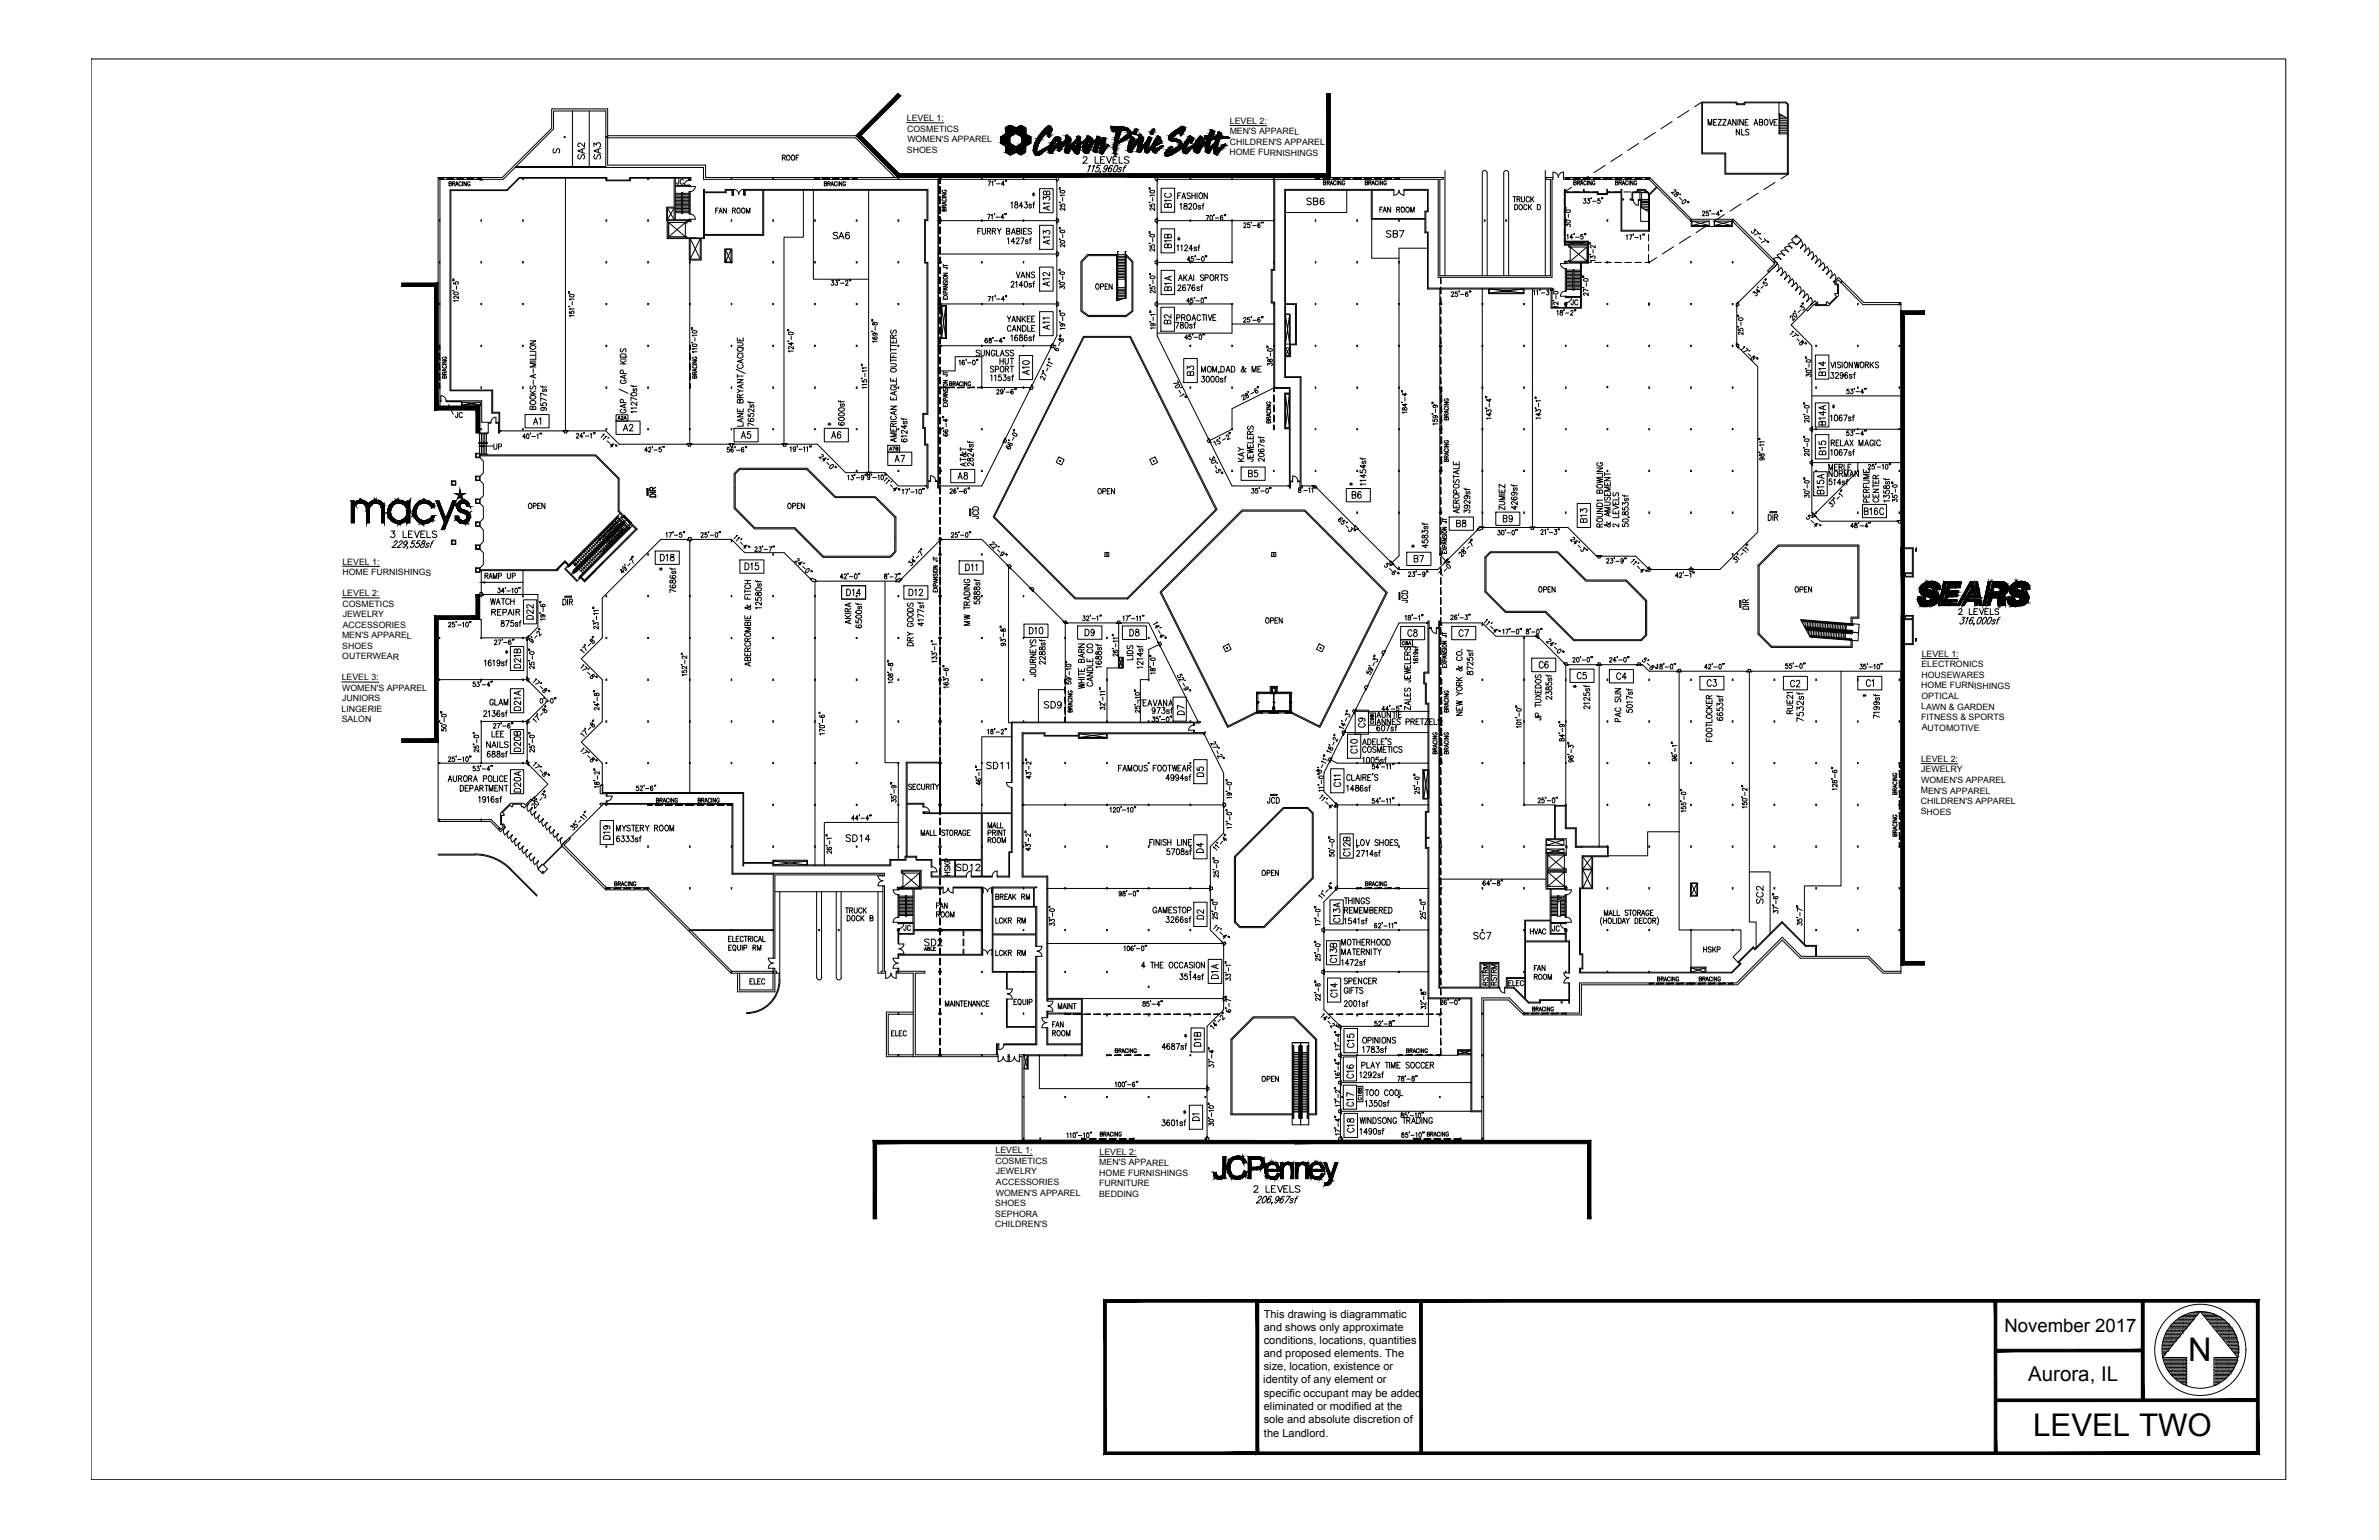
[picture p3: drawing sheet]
<svg xmlns="http://www.w3.org/2000/svg" width="432mm" height="279mm" viewBox="0 0 432 279" stroke-linecap="round" stroke-linejoin="round" font-family="sans-serif">
<defs><g id="words">
<text font-size="5.9" x="397.1" y="246.9">N</text>
<text font-size="5.7" x="369" y="260.5">LEVEL TWO</text>
<g font-size="4.4">
<text x="110.1" y="30" transform="rotate(-90 110.1 30)">SA3</text>
<text x="236" y="38.5">SB6</text>
<text x="191.6" y="53.3" transform="rotate(-90 191.6 53.3)">A12</text>
<text x="213.4" y="60" transform="rotate(-90 213.4 60)">B2</text>
<text x="217.7" y="69.5" transform="rotate(-90 217.7 69.5)">B3</text>
<text x="332.3" y="69.5" transform="rotate(-90 332.3 69.5)">B14</text>
<text x="95.6" y="78.3">A1</text>
<text x="133.3" y="80.8">A5</text>
<text x="149.6" y="80.8">A6</text>
<text x="225.4" y="87.8">B5</text>
<text x="244.1" y="91.7">B6</text>
<text x="255.4" y="103.4">B7</text>
<text x="203.9" y="116.8">D8</text>
<text x="254.4" y="116.8">C8</text>
<text x="263.5" y="116.8">C7</text>
<text x="285" y="124.5">C5</text>
<text x="323.8" y="125.9">C2</text>
<text x="188.4" y="129.8">SD9</text>
<text x="215.9" y="130.9" transform="rotate(-90 215.9 130.9)">D7</text>
<text x="245.2" y="133">C9</text>
<text x="219.4" y="142.2" transform="rotate(-90 219.4 142.2)">D5</text>
<text x="219.4" y="155.9" transform="rotate(-90 219.4 155.9)">D4</text>
<text x="219.4" y="167.9" transform="rotate(-90 219.4 167.9)">D2</text>
<text x="321" y="165.1" transform="rotate(-90 321 165.1)">SC2</text>
<text x="166.5" y="172.9">SD2</text>
</g>
<g font-size="4">
<text x="106.9" y="30" transform="rotate(-90 106.9 30)">SA2</text>
<text x="213.4" y="38.8" transform="rotate(-90 213.4 38.8)">B1C</text>
<text x="149.9" y="44.4">SA6</text>
<text x="213.4" y="46.2" transform="rotate(-90 213.4 46.2)">B1B</text>
<text x="250.5" y="44.1">SB7</text>
<text x="213.4" y="54" transform="rotate(-90 213.4 54)">B1A</text>
<text x="180.3" y="67.4">HUT</text>
<text x="187.7" y="69.1" transform="rotate(-90 187.7 69.1)">A10</text>
<text x="88.5" y="82.9">UP</text>
<text x="161.2" y="85">A7</text>
<text x="172.5" y="88.2">A8</text>
<text x="226.8" y="85" transform="rotate(-90 226.8 85)">KAY</text>
<text x="271.6" y="96">B9</text>
<text x="288.9" y="96" transform="rotate(-90 288.9 96)">B13</text>
<text x="263.2" y="96.7">B8</text>
<text x="118.5" y="103">D18</text>
<text x="134.1" y="104.4">D15</text>
<text x="97.7" y="113.6" transform="rotate(-90 97.7 113.6)">D22</text>
<text x="185.6" y="116.1">D10</text>
<text x="195.8" y="116.4">D9</text>
<text x="278" y="122.4">C6</text>
<text x="292.1" y="124.5">C4</text>
<text x="308.7" y="125.6">C3</text>
<text x="337.6" y="125.6">C1</text>
<text x="95.2" y="145" transform="rotate(-90 95.2 145)">D20A</text>
<text x="111.5" y="153.5" transform="rotate(-90 111.5 153.5)">D19</text>
<text x="152.4" y="153.8">SD14</text>
<text x="172.5" y="159.1">SD12</text>
<text x="163" y="170">JC</text>
<text x="266.3" y="171.4">SC7</text>
<text x="221.9" y="178.9" transform="rotate(-90 221.9 178.9)">D1A</text>
<text x="218.7" y="191.2" transform="rotate(-90 218.7 191.2)">D1B</text>
<text x="246.6" y="191.2" transform="rotate(-90 246.6 191.2)">C15</text>
<text x="218.4" y="204.6" transform="rotate(-90 218.4 204.6)">D1</text>
<text x="246.6" y="206.7" transform="rotate(-90 246.6 206.7)">C18</text>
</g>
<text font-size="3.7" x="368.1" y="250.5">Aurora, IL</text>
<g font-size="3.5">
<text x="99.1" y="28.9">S</text>
<text x="121.7" y="34.6">JC</text>
<text x="212.4" y="44.8">*</text>
<text x="284" y="56.4">JC</text>
<text x="81.5" y="76.9">JC</text>
<text x="160.2" y="82.9">A7B</text>
<text x="197.9" y="90.7">OPEN</text>
<text x="173.2" y="160.2" transform="rotate(-90 173.2 160.2)">HSKP</text>
<text x="280.5" y="170">JC</text>
<text x="277.3" y="178.9">ROOM</text>
</g>
<text font-size="3.4" x="363.8" y="241.6">November 2017</text>
<g font-size="3.1">
<text x="110.8" y="77.3">A2A</text>
<text x="331.3" y="75.1">*</text>
<text x="148.9" y="78.3">*</text>
<text x="243.8" y="89.3">*</text>
<text x="255.1" y="100.5">*</text>
<text x="284.3" y="125.9">*</text>
<text x="336.9" y="127.7">*</text>
<text x="250.1" y="132.6" transform="rotate(-90 250.1 132.6)">C9B</text>
<text x="213.4" y="203.2">*</text>
</g>
<g font-size="2">
<text x="229.4" y="239">This drawing is diagrammatic</text>
<text x="229.4" y="241.4">and shows only approximate</text>
<text x="229.4" y="243.8">conditions, locations, quantities</text>
<text x="229.3" y="251">identity of any element or</text>
<text x="229.4" y="246.2">and proposed elements. The</text>
<text x="229.4" y="248.6">size, location, existence or</text>
<text x="229.4" y="253.4">specific occupant may be added</text>
<text x="229.4" y="255.8">eliminated or modified at the</text>
<text x="229.4" y="258.3">sole and absolute discretion of</text>
<text x="229.4" y="260.6">the Landlord.</text>
</g>
<g font-size="1.6">
<text x="164.6" y="21.9">LEVEL 1:</text>
<text x="164.6" y="23.9">COSMETICS</text>
<text x="223.2" y="22.4">LEVEL 2:</text>
<text x="164.6" y="27.7">SHOES</text>
<text x="164.7" y="25.8">WOMEN'S APPAREL</text>
<text x="223.2" y="28.2">HOME FURNISHINGS</text>
<text x="223.2" y="24.3">MEN'S APPAREL</text>
<text x="223.2" y="26.3">CHILDREN'S APPAREL</text>
<text x="62.2" y="102.4">LEVEL 1:</text>
<text x="62.2" y="104.3">HOME FURNISHINGS</text>
<text x="62.2" y="108.1">LEVEL 2:</text>
<text x="62.2" y="110.1">COSMETICS</text>
<text x="62.2" y="113.9">ACCESSORIES</text>
<text x="62.2" y="111.9" transform="rotate(1 62.2 111.9)">JEWELRY</text>
<text x="62.1" y="115.8">MEN'S APPAREL</text>
<text x="62.1" y="117.7">SHOES</text>
<text x="62.1" y="119.6">OUTERWEAR</text>
<text x="348.8" y="119.1">LEVEL 1:</text>
<text x="62" y="123.4">LEVEL 3:</text>
<text x="62.1" y="125.3">WOMEN'S APPAREL</text>
<text x="348.7" y="124.9">HOME FURNISHINGS</text>
<text x="348.8" y="121.1">ELECTRONICS</text>
<text x="348.8" y="123">HOUSEWARES</text>
<text x="62" y="129.1">LINGERIE</text>
<text x="62" y="131">SALON</text>
<text x="62.1" y="127.2">JUNIORS</text>
<text x="348.7" y="130.6">FITNESS &amp; SPORTS</text>
<text x="348.7" y="128.7">LAWN &amp; GARDEN</text>
<text x="348.8" y="126.8">OPTICAL</text>
<text x="348.8" y="132.5">AUTOMOTIVE</text>
<text x="348.6" y="144">MEN'S APPAREL</text>
<text x="348.7" y="138.2">LEVEL 2:</text>
<text x="348.7" y="140.1">JEWELRY</text>
<text x="348.7" y="142">WOMEN'S APPAREL</text>
<text x="348.6" y="145.9">CHILDREN'S APPAREL</text>
<text x="348.6" y="147.8">SHOES</text>
<text x="180.7" y="209.2">LEVEL 1:</text>
<text x="199.6" y="209.5">LEVEL 2:</text>
<text x="180.7" y="211.2" transform="rotate(1 180.7 211.2)">COSMETICS</text>
<text x="180.7" y="213">JEWELRY</text>
<text x="180.8" y="215">ACCESSORIES</text>
<text x="199.5" y="215.2">FURNITURE</text>
<text x="199.5" y="211.4">MEN'S APPAREL</text>
<text x="199.5" y="213.3">HOME FURNISHINGS</text>
<text x="180.7" y="218.8">SHOES</text>
<text x="180.7" y="220.7">SEPHORA</text>
<text x="180.7" y="216.9">WOMEN'S APPAREL</text>
<text x="199.5" y="217.1">BEDDING</text>
<text x="180.7" y="222.6" transform="rotate(1 180.7 222.6)">CHILDREN'S</text>
</g>
</g></defs>
<!-- layer: L2-LEASE-E -->
<g fill="none" stroke="#000" stroke-width=".18">
<path d="M191.8 32.9v28l-13.6 27.3h-7.6M210 32.2v28.7l13.6 27.3h10.2M322.6 47.8l-7.4 7.3v7.6l3.8 3.8M327.8 56.2l-2.7 2.8 3.8 3.7v30.3l1.5 1.6h14M90.9 78.2h19.1l2.4 2.4h19.9M124.7 97.9h-4.8l-10.6 10.6v7.2l-3.8 3.8 3.8 3.8v7.6l-3.8 3.7 3.8 3.9v5.5M125.7 97.9h7.1l2.4 2.4h7.1l4.7 4.7M133.2 80.6h15.2l5.1 5.2h7.1l2.4 2.4h5M170.6 97.9h7.6l15.2 15.1h15.1l8.9 17.8M170.6 98l-7.4 7.4h-15M236.4 88.2h2.2l7.2 7.2M246.5 96l7.3 7.3h7.2l7.6-7.6h16l5.2 5.2h7.1l2.5 2.4h12.8l3-3"/>
<path d="M87.8 107.9h9.8v5.9l-1.6 1.6M95.7 115.7v7.6l3.8 3.8-3.8 3.8v7.6l3.8 3.8-2.4 2.3M251 118.9l-2.7 5.5M253.9 113l-2.5 5M261.5 113h7.5l2.5 2.4h7.5l4.9 4.9M218.6 133.3l3.5 7v10.9l-2.4 2.4v15.1l2.4 2.5v12l-3 3v20M247.8 125.2l-7.5 15v3.4l2.4 2.4v15.2l-2.4 2.4v19.6l3 3v15.4M284.7 120.6h13.4l1.3 1.2h17.6M318 121.8h27M109.2 146.2l-5.9 5.8"/>
</g>
<!-- layer: L2-WALL-E -->
<g fill="none" stroke="#000" stroke-width=".18">
<path d="M308.9 18.5h6.4v.3h1.3v-.3h7.6l.4 .4v12.7h-11.5v-3.7h-4.2zM309 18.7h6.1v.3h1.6v-.3h7.4l.3 .3v12.4h-11.2v-3.6h-4.2zM93.5 30.4h34.2v2.1h64M93.7 30.2h16.3M110 30.4v-10.3h-9.5v3.3l-9.2 9.1h-3.7v.2h-.5v-.2h-7.2v40.2h.1v.2h-.1v.8M122.6 33.8v6.1l2.7-.1h.1v.4h-.7v.3h-.2v-.5h-3.2v3.2h3.2v-.3h.2v.3h3v-8.8h.2v.4h3.7v-.4h1.4v.9h.2v.1h-.3v-.9h-1.1v.5h-3.9v7.5h10.5v-8h-3.1v.9h-.3l.1-.1v-.9h33.3v5.6h-.4v7.6h.4v27.6h-.7v2.4h.3v3h.4v6.6h.5M125.1 34.8v4h.2v-4M125.3 32.2h-11v.5h-4.2v-.5h-15.9l-2.2 2.2h-10.3v36.5h7.6v4.1h1.3v1.6h-.6v.2h.5v1.8M170.2 32.5v54.7h-.4v.2h.4v1.1h.2v-27.1h1.4v-6h-1.4v-22.9M191.7 39.6h.2l-.1 .2h.4v.4h-.4l.1 .3h-.2zM191.7 32.2h.5v.5h-.4l.1 .2h-.2zM191.8 32.2h-63.7v-2.2h-17.8v-10.2h-10.2v3.5l-8.9 8.9h-11.7v41.5h7.6v4.9h1.5v-1.8h.5v-.2h-1.7v-3.9h-6.4v.2h2.7"/>
<path d="M209.6 39.8h.4l-.1-.2h.2v.9h-.2l.1-.3h-.4zM209.6 32.2h.5v.7h-.2l.1-.2h-.4zM210 32.2h52v.3h-.7v17.5h20.1v-17.5h-.8v-.3h1.3v.3h-.2v17.8h-20.7v-17.8h-50.9M231.2 32.5v16.4h-.5v6.1h.5v15.4M231.4 32.5v16.6h-.5v5.7h.5v15.5h2.8v17h.4M296.5 36.3a.91 .91 0 0 0 .9 .9M300.7 33.9l-1.3 1.3-.8-.8h-1.4v.4h-1v1.3h-.3v.2l.5 .1-.1-1.4h1v-.5h1.2l.7 .7v1.4h-1.2v-.4h-.6v.2h.4v.3h1.4v5.1h-4.8v-5.5h.3v-.2h-.3v-1.7h-.2v.4h-2.4v-.4h-.2v.7h-1.6v-.3h-2.5v-.4h-.1v.4h-3.3v-.4h-.2v10.1h.8v.3h.2v-.3h3.3v3.1h-3.3v-.4h-.2v.2h-.7v.4h.1l2.8-.1v6.1M300.8 34l-1.4 1.4v6.5h-5.2v-6.9h-2.4v.3h-1.9v-.3h-5.8v8.8h4.2v3.9h-1.3v8.2h-5.5v-3.5h-4.9v.9h-6.4v-.9h-11.1v-10.2h-.5v-2.4h-9.7v-5.3h-15.6v20.6h2v7.5h-1.1v2.1h-.9v3.7h2.8v20.1h-.2v-1.1h-.3v-.1M124.7 40l.3 .1zM131.5 45.2h1.4v2.5h-1.4zM170.4 55.6h.4v5.7h-.4zM191.7 54.7h.2l-.1 .2h.4v.5h-.4l.1 .2h-.2z"/>
<path d="M191.7 45.6h.2l-.1 .2h.4v.5h-.4l.1 .2h-.2zM209.6 47.4h.4l-.1-.3h.2v.9h-.2l.1-.2h-.4zM233.3 55.2h1.8v7.2h-1v2.1h-.8zM278.1 52.4v16.2M284.1 55.8h-2.4v-3.5h-22.5v-10.2h-.4v-3.7h.4v-4h-4.4v.1h4.3v3.8h-.5v1.4h-9.5v-5.2h3.9v-.1h-19.8v34.1h2.8v18.8h-.4M284.1 48.8h.2v4.1h-.2zM299.3 54.9v.5M314.4 40.1h.1M314.4 40.1v1h-7.4v-1l-7.7-7.6h-15.5v-.3h15.6l7.6 7.6h7.6l7.9 7.9M314.4 40.1l7.7 7.7-1.3 1.3 .3 .3 .7-.8M315.5 54.8l.1 .1-.2 .1 .3 .2-.1 .2h-.4l.1 .2h-.2v-.5zM322.5 47.7h.1"/>
<path d="M322.5 47.7l.1 .1-.7 .7M326 42.7l.9 .8-.9 .9-.8-.9zM328.7 55.3l.7-.7 .2 .2h.3v.5h1.6v-.5h.2l.3 .3 1.3-1.3-.2-.3v-.3h.4v-1.5h-.4v-.3l-.3-.2 .9-.9 4.6 4.6h6.7v39.7M333 51l-.1 .1M345 55.3h-6.9l-4.5-4.6-.4 .5 .1 .3h.4v2.2l-1.8 1.7h-2.4l-.2-.2-1.2 1.2-.3-.2 .8-.8M90.7 78.6v-3.8h-1.3v-4h-7.6v-36.2h10.2l2.3-2.3h15.7v.5h4.4v-.5h8v5.3h-1.4l.1 5.7h4v3.9h2.2v-3.9h.6v-.6h10.7v-8.2h29.6v5.4h-.4v7.8h.4v27.3h-.7v2.7h.3v3.1h.4v7.7h.3v-1.1h.4v-1.1a.91 .91 0 0 1 .9 .9M90.7 78.1h.2v.1l-.2-.1M102.2 78.1h.9v.1l-.2-.1v.5h-.5v-.5l-.2 .1zM182.4 79.5l.2 .1-.2 .1 .3 .2-.2 .4-.3-.2v.3l-.2-.1zM187.3 69.8l.1 .1-.2 .2 .4 .2-.3 .4-.3-.2v.1l-.2 .1zM191 62.3h.1l-.1 .2 .3 .2-.2 .4-.3-.2v.2h-.2zM219.3 79.6l.1-.1 .4 .8-.1 .1-.1-.3-.3 .2-.2-.4 .3-.2z"/>
<path d="M231.2 70.5h2.8v.8h-.8v6.5h.8v10.3h-.2v.1l.2-.1M233.3 71.5h.7v6.1h-.7zM315.1 62.3h.2l-.1 .2h.4l.1 .1-.3 .3 .2 .1-.1 .1-.4-.3zM328.5 77.7h.4l-.1-.3h.2v.9h-.2l.1-.2h-.4zM124.7 80.5h.9v.2l-.2-.1v.4h-.5v-.4l-.2 .1zM125 97.5h.4v.4l.3-.1v.2h-1v-.2l.3 .1zM141.9 80.5h.9v.2l-.2-.1v.4h-.4v-.4l-.3 .1zM157.2 85.7h.9v.1l-.2-.1v.4h-.5v-.4l-.2 .1zM168.2 88.1h-.2v.1l.2-.1M170.4 88.1h.2v.1l-.2-.1M170.4 97.8l.1-.2h.3v.3l.2-.1v.2h-.2l-.3 .3-.1-.1 .2-.1zM235.6 87.3a.91 .91 0 0 0-1-1v1.1h-.4v1.1h-.2v-.3"/>
<path d="M236.1 88.1h.3v.1l-.3-.1M238.2 88.1h.5l.3 .3-.1 .1v-.2l-.3 .3-.2-.1v-.4l-.2 .2zM245.9 95.3l.7 .7-.1 .1-.1-.2-.3 .2-.3-.3 .3-.3-.3-.1zM268 96.1l.6-.5h.7v.1h-.2v.3h-.3l-.3 .3-.3-.3v.3zM277.7 95.6h.9v.1h-.2v.3h-.5v-.3h-.2zM328.5 83.7h.4l-.1-.2h.2v.9h-.2l.1-.3h-.4zM329 93l.6 .7-.1 .1v-.3l-.3 .3-.4-.3 .3-.3h-.2zM344.4 94.4h.6v.5h-.4v-.4l-.2 .1zM87.1 107.5h.5v.4l.2-.1v.2h-.7zM87.1 112.4h-7.6v36.6h9.5l1.9 1.9 .7-.8M95.6 115.7l.3-.4 .1 .2-.2 .1 .3 .2-.1 .2h-.4l.1 .2h-.1zM147.1 104.9l.1 .2 .3-.2 .2 .2h.3v.4l.2-.1v.1h-.7l-.5-.5z"/>
<path d="M162.7 105.1h.3l.3-.2 .2 .3 .1-.3 .2 .2-.5 .5h-.8v-.2l.2 .1zM182.8 102.6l.1-.1v.2l.3-.3 .4 .3-.3 .3 .2 .1-.1 .1zM186.9 106.7l.1-.1 .1 .2 .2-.3 .4 .3-.3 .3 .2 .1-.1 .1zM193.1 112.6v.3l.3-.3 .2 .1v.4l.2-.1v.1h-.5l-.4-.3zM203 119.2h.9v2h-.9zM210.1 116.5l.1-.1 .1 .3 .3-.2 .2 .4-.3 .2 .2 .1-.2 .1zM251 118.1l.3 .1v-.2l.2 .1-.4 .8-.1-.1 .1-.2-.3-.1zM252.2 101.8h.2l.6 .6-.1 .1-.1-.2-.3 .3-.3-.4 .3-.2zM259.2 113.1v8.8h-.8v2.2h.3v3.6h.5v11.9h-1v5.4h1v2.2h-.5v6.7h.5v27.3h7.8v9.2h-2.4v1h2.4v10.3h2M259.4 113.9h.4v.1h-.5v8.1h-.7v1.8h.3v3.7h.4v19.7h-.4v4.6h.4v.2h-.4v1.6h.4v27.3h7.8v20.5h1.9M261.1 112.7h.2v66.4h10.9v.2h-11v-65.3h-.5v-.1h.4zM261.3 113.1l.2-.1v.1h-.2"/>
<path d="M262.7 101.4l.2 .1-.3 .1 .3 .3-.3 .3-.3-.2-.1 .2-.1-.1zM278.7 115.3l.2 .2v-.3h.3l.1 .1-.2 .3 .1 .1v-.1l.1 .1-.1 .2-.4-.4h-.1zM289.8 100.8h.9v.2l-.2-.1v.3h-.5v-.3l-.2 .1zM299.1 103.1l.1-.1 .2 .2h.3v.2l-.3-.1v.4h-.2l-.2-.2 .3-.3zM306.5 103.2h.9v.2l-.3-.1v.4h-.4v-.4l-.2 .1zM95.6 122.8h.1l-.1 .3h.4l.1 .1-.3 .3 .2 .1-.1 .1-.3-.4zM95.6 130.8l.3-.3 .1 .2h-.2l.3 .3-.1 .1h-.4l.1 .2h-.1zM217.4 131h-33.8v11h.1v-10.9h32.9M217.4 130.9v.1l.4-.1 .1 .1-.3 .2h-.8v.4M217.5 131h-.1M241.3 137.5l.4 .2v-.3l.1 .1-.4 .8-.2-.1 .2-.1-.3-.2zM243.7 132.6l.4 .1v-.2l.1 .1-.3 .8-.2-.1 .2-.1-.3-.2z"/>
<path d="M247.8 124.4l.4 .2v-.3l.1 .1-.4 .8-.1-.1 .2-.1-.4-.2zM290 120.3h.5v.3h.2v.1h-.9v-.1h.2zM297.3 120.3h.4v.3h.3v.1h-.9v-.1h.2zM304.6 121.4h.4v.4l.2-.1v.2h-.9v-.2l.3 .1zM317.3 121.4h.4v.4l.3-.1v.2h-1v-.2l.3 .1zM345 121.8v54.8h-3.2l-2.7-2.8h-12.3l-3.3-3.3-8.1 8.2h-28.4v5.4h-10.5l-2.7-2.7h-4.5v25.5h-26M92.6 146.1l-1.4 1.3 .3 .3v.2h-.5v1.6h.5l.2 .6M95.9 145.9a.91 .91 0 0 0 0 1.3M96.4 145l-1.1 1-.3-.3h-2.4l-1.7 1.8v2.1h.3l.2 .4-.5 .5-1.7-1.8h-9.7M96.4 145.1l.6-.5 .1 .1-.2 .1 .3 .2-.4 .4-.2-.3-.1 .1M96.5 145.2l-1.4 1.4-.2-.2M96.5 146.6l-.6 .6"/>
<path d="M96.6 146.5l-.1 .1zM96.6 146.6a.91 .91 0 0 0 0 1.3M97.2 147.3l-.6 .6M97.3 147.2l-.1 .1zM97.3 147.3a.91 .91 0 0 0 0 1.3M97.9 147.9l-.6 .7M97.9 147.9h.1M97.9 147.9a.91 .91 0 0 0 0 1.3M98.4 156.9l.1-.1 .9 .9-.9 .8-.9-.8 .8-.8M98.6 148.6l-.7 .7M98.6 148.5v.1zM98.6 148.6a.91 .91 0 0 0 0 1.3"/>
<path d="M99.2 149.3l-.6 .6M99.3 149.2l-.1 .1zM99.3 149.3a.91 .91 0 0 0 0 1.3M99.9 149.9l-.7 .7M100 149.9l-.1 .1zM100 149.9a.91 .91 0 0 0 0 1.3M100.6 150.6l-.7 .7M100.6 150.6v.1zM100.7 150.6a.91 .91 0 0 0 0 1.3M101.3 152.6l.7-.6a.91 .91 0 0 0 0 1.3l.6-.7M101.3 151.3l.1-.1zM101.3 151.3l-.7 .7"/>
<path d="M101.3 151.3a.91 .91 0 0 0 0 1.3M102 153.4l-3.4 3.5M102 151.9v.1zM102 153.5l-3.3 3.4M102.6 152.6h.1zM103.3 152l.2 .2-1.1 1.1 7.7 7.8h7.6l15.1 15.1h7.5v-.5h.3v.5h.3v.4h-8.2l-15.2-15.2h-7.5l-8.1-8zM108.9 142.5h.4l-.1-.2h.2v1.5h25.6v12.7h5.3v-.4h6.3v.8h14.9v-1h2.8v-.6h.2v-17h6.2v9.2h12.9v-4.6h.1v11.8h-.5v4.4h-2.2v-.2h2.1v-4.4h.5v-6.9h-16.1v-.3h.2v.2h2.8v-9.1h-5.9v7.3h3.1v.7h-.2v-.5h-2.9v9.4h1.8v.6h2.7v1.4h-.1v-1.2h-2.7v-.6h-1.9v.6h-2.7v1h-21.4v-.5h-5.3v.5h-.2v-13.1h-24.6v.4h-.2v-.4h-1.1zM140.3 158.6h-7.4v-12.7h-23.5l-.2 .3-.3-.3v-.2h1.1v-.4h.2v.5h22.8v12.6h27.5v.5h-.3v-.2h-19.6v15.1h-.3v-5h-14.9M140.3 158.4v10.3h-15M170.7 155.9h7.4M170.8 156.1h7.3M175.4 158.9h-6.3v-.7h-.1v.9h6.4"/>
<path d="M178.1 147.6v11.3M178.3 147.6v11.3M222 145.6h.2l-.1 .2h.4v.4h-.4l.1 .3h-.2zM242.3 145.7l.2-.1 .3 .4v.5h-.1l.1-.3h-.4l-.1-.1 .3-.3zM280.6 154.8v-2.6h3.7v1.2h.1v.4h-.1v1.4h-.2v-.3h-3.3v3h3.3v-.3h.2v.7h-.2v-.2h-3.3v3.1h3.2l.1-.4h.2v.2h.1v.4h-.1l-.3-.1h-2.5v6.1M280.6 154.8h3.7M280.6 154.8v6.5h.8v8.2M282.2 152.2v-6.1h2.1v4.1h1.8v3.3h5.8v1.9h-2.8v5.8h-2.2v11.8h.4v2.8h-.4v.6h19.9v-.9h2.8v.9h4.7l1.5-1.5-.4-.3 2.8-2.8 .3 .3 4.9-4.9 4.4 4.3h1.9v2M282.3 152.2v-6h1.8v4.2h1.8v3.3h5.9v1.6h-4.6v5.8h-.5v12.1h.5v2.5h-.5v.8h27.6l1.7-1.6-.3-.3 2.5-2.6 .3 .3 4.9-4.9 4.3 4.3h1.8v1.8M287.3 157.8h1.6v3.3h-1.6zM287.3 155.4h1.6v2.3h-1.6zM160.2 160.7h.3v15.5h.3v.4h-.9v-.4h.3z"/>
<path d="M163 166.4v-4.1h.2v4.1M163.3 161.1l.3 .1zM171 168.6h7.1v-7.5h-5.1v-.2h5.3v.9h.1v.2h-.1l.1 11.3h-15.3v.5h-.1v-.7h15.1v-4.2h-7.1M171.2 160.9h-4v-3h-3.6v.5h.2v-.3h3.2v3.1h-3.2v-.4h-.2v.2h-.7v.4h.1l.3-.1h2.4v6.1M171.2 161.1h-4v.2h-1.3v8.2M174.8 168.9v.9M174.8 170.4v1.2M174.8 172.2v.9M174.9 168.9v.9M174.9 170.4v1.2M174.9 172.2v.9M180.2 161.1h7.4v3.4h-7.4z"/>
<path d="M188 169.4h-7.8v-4.8h7.8v7.1h.2v-7.2h-.5v-3.4h.5v-.2h-8.1v.9h-.1v.2h.1v14.4h2.6v3h.1v-3h5.2v9.9h-5.2v-5h-.1v5.1h5.3v3h-5.8v.2h6v-16.1h-.2v2.8h-7.8v-6.7h7.8M219.6 160.7h.1l-.1 .2h.5v.5h-.5l.1 .2h-.1zM221.9 170.9l.1 .2 .3-.3 .2 .2v.3h-.4l.1 .2h-.2v-.3l-.2-.2zM239.9 176.1h.4v-.2h.1v.9h-.1v-.2h-.4zM239.9 168.5h.4v-.2h.1v.9h-.1v-.2h-.4zM242.4 160.9h.4l-.1-.2h.1v.5l-.3 .4-.2-.2h.3l-.3-.3zM268.6 179.1v-4.5h3.4v4.5M268.8 179.1v-4.3h3.1v4.3M270.3 174.8v4.3M270.4 174.8v4.3M273.6 177.5h3.1v3.6l-1.9-2h-1.2zM281.4 166.9h-4.7v10.5h-3.3v1.7h-.3v.2h1.6l2.7 2.7h2.2v-.5h3.8v.5h.1v-.5h1.2v.5h.2v-3.7h-.2v3.1h-5.3v.4h-1.9l-.6-.6v-10.3h7.8v5.6h.2v-5.8"/>
<path d="M281.4 167.1h-4.5v3.6h7.2M284.1 162.3h.2v4.1h-.2zM306.8 160.2h1.3v2.4h-1.3zM345 176.2h-3.1l-2.7-2.7h-12.2l-3.5-3.5-8.3 8.3h-28.5v5.5h-10l-2.7-2.8h-5v25.9M165.7 183.6h-4.8v8.1h20.3v-.3h-15.1v-14.8h1.8v-.4h-4.8v-.5h-.1v.5h-.3v.4h3v15.1M165.7 184h-4.5v7.4h4.5M180.9 191.4v-2h.4v.2h-.3v1.8M183 191.4h.2v.3h-.2zM185.9 191.4h.1M219 197h.1l-.1 .3h.4v.4h-.4l.1 .3h-.1zM222 180.7h.2l-.1 .3h.4v.4h-.4l.1 .3h-.2zM243 196.2h.3v-.3h.1v1h-.1v-.3h-.3z"/>
<path d="M185.9 206.9v-12.9h.7v-2.5h9.8v-10.4h-6.2v-22.2h-4.5v-25.8h3.8v.4h6.2v.5h5.3v-.9h17.4l.1 .2h.2l-.2-.2 .3-.1v-.2l-.3 .1h-1.7v-.4h-.2v.5h-20.9v.4h-6v-.4h-4.2v26.1h4.5v22.5h.2v-.3h6.1v2.5h-6.1v-.3h-.2v1.1h.2v-.6h6.1v5.4h-6.1v-2.9h-.2v3.1h6.3v1.8h-11.3v.3h.5v15.2h33.6M219 206.2h.1l-.1 .2h.4v.5h-.4z"/>
</g>
<!-- layer: L2-CIRC-E -->
<g fill="none" stroke="#000" stroke-width=".18">
<path d="M308.9 18.5l-1.3 .9M322.9 18.7v5.6h1.5M110.3 25h45l7.1 7.2M110.3 24.6h45.1l7.6 7.6M121.1 39.9h1.3M121.1 37.7l1.3 2.2M122.4 37.7h-1.3v2.2M122.4 37.7l-1.3 2.2M122.4 37.7v2.2M122.6 38.6h1.1M122.6 38.3h1.1M122.6 38.1h1.1"/>
<path d="M122.6 37.8h1.1M122.6 37.6h1.1M122.6 37.3h1.1M122.6 37.1h1.1M122.6 36.9h1.1M122.6 36.6h1.1M122.6 36.4h1.1M122.6 36.1h1.1M122.6 35.8h1.1M123.7 35v3.7h.2v-3.7M123.9 38.6h1.2M123.9 38.3h1.2"/>
<path d="M123.9 38.1h1.2M123.9 37.8h1.2M123.9 37.6h1.2M123.9 37.3h1.2M123.9 37.1h1.2M123.9 36.9h1.2M123.9 36.6h1.2M123.9 36.4h1.2M123.9 36.1h1.2M123.9 35.8h1.2M125.3 39.8h.9M125.3 33.9h.9"/>
<path d="M125.3 38.8a.91 .91 0 0 1 .9 1M126.2 33.8a.91 .91 0 0 1-.9 .9M133.2 34.4v.9M133.2 34.4a.91 .91 0 0 1 .9 .9 .91 .91 0 0 1 .9-.9v.9M254.8 34.5v.9a.91 .91 0 0 1-.9-.9 .91 .91 0 0 1-.9 .9v-.9M262.3 30.9v19.1M269 31.4v18.6M269 31.4a.44 .44 0 0 1 .5-.5 .44 .44 0 0 1 .4 .5M269.9 31.4v18.6M272.9 31.4v18.6M272.9 31.4a.44 .44 0 0 1 .5-.5 .44 .44 0 0 1 .4 .5M273.8 31.4v18.6"/>
<path d="M280.5 30.9v19.1M281.9 32.2v-1a.95 .95 0 0 1 .9 1 .95 .95 0 0 1 1-1v1M283.9 36v1.2M283.9 37.8v1.3M283.9 39.7v1.2M284.9 34.8h-1v.6M285.3 34l-1.4 .8M285.5 34.8h1.2M287.3 34.8h1.2M288.3 32l-2 1.3M289.1 34.8h.9v.3h1.6v-.3h.7M291.4 30l-2.1 1.3"/>
<path d="M292.9 34.8h1.2M294.4 28l-2 1.3M294.7 34.8h1.3M296.6 34.8h1.2M297.3 35h1.7M297.3 34.9h1.6M297.4 36.4v.8M297.4 26l-2 1.3M297.7 35v1.2M297.8 37.6v2.6h1.4M297.8 37.6l1.4 .8M297.8 36.7v.9"/>
<path d="M298 35v1.2h1.2M298 37.1h1.2v1.2M298 36.5h1.2M298 36.8h1.2M298 37.4h1.2M298 36.6v1.1M298 37.7h1.2M298.4 34.8h.7l.1 .2v1.4M298.5 38h.7M299.2 38.9v1.2M300.5 24l-2.1 1.3M303.5 22l-2 1.4"/>
<path d="M306.5 20.1l-2 1.3M313 38.9l-2 1.3M316 37l-2 1.3M319.1 35l-2 1.4M322.2 33.1l-2.1 1.3M322.9 20.6l1.4 .8M323 20.9h.5M323 21.2h1M323 20.7v3.6M323 21.8h1.3M323 22.2h1.3M323 22.5h1.3"/>
<path d="M323 22.8h1.3M323.1 21.5h1.2M323.1 23.1h1.2M323.1 23.4h1.3M323.1 23.7h1.3M323.1 24h1.3M324.6 31.6l-1.4 .9M121.4 40.4h3l-3 2.6h3zM121.4 40.4v2.6M124.4 40.4v2.6M125.3 43.3l1.8 3.7M125.3 43.3h1.8l-1.8 3.7z"/>
<path d="M127.1 43.3v3.7h-1.8M131.7 45.3l1 2.2M132.7 45.3l-1 2.2v-2.2h1v2.2h-1M170.9 55.6l.7 5.7M170.9 55.6h.7v5.7h-.7zM171.6 55.6l-.7 5.7M202.7 52.2h1.7M202.8 46.2v8.4M202.8 48.7h1.4M202.8 45.6h.1M202.8 45.6v8.9M202.8 46.4h-5.3l-1.1 1.1v8.9l1.1 .8h6.9l1.1-.8v-8.9l-1.2-1.1"/>
<path d="M202.8 46.2h-5.4l-1.2 1.2v9.1l1.3 .9h6.9l1.2-.9v-9.1l-1.3-1.2M202.9 52.5h1.3M202.9 49h1.3M202.9 49.3h1.3M202.9 47.6h1.3M202.9 45.6v8.9M202.9 46.2h1.3M202.9 46.5h1.3M202.9 46.8h1.3M202.9 47.1h1.3M202.9 47.3h1.3M202.9 47.9h1.3"/>
<path d="M202.9 48.2h1.3M202.9 48.4h1.3M202.9 49.6h1.3M202.9 49.8h1.3M202.9 50.1h1.3M202.9 50.4h1.3M202.9 50.7h1.3M202.9 53h1.3M202.9 52.7h1.3M202.9 53.3h1.3M202.9 53.6h1.3M202.9 53.8h1.3"/>
<path d="M202.9 54.1h1.3M202.9 54.4h.4M204.2 45.6h.1M204.2 45.6v8.5M204.3 45.6v8.5M204.3 46.2v7.9M204.4 46.2v7.8l-1.7 .6v-8.4M233.3 57h.9v5.4M234.1 57.1l-.8 5.3h.8v-5.3h-.8l.8 5.3M270.3 52.4v.8M270.3 53.2h6.2M270.3 53.2l6.2-.8h-6.2l6.2 .8"/>
<path d="M276.5 52.4v.8M283.2 47.8a.91 .91 0 0 0 .9 .9M283.2 47.8h.9M283.9 41.5v1.2M283.9 43.3v.6M284.1 43.9v.4M284.1 44.3h4.1M284.1 43.9h4.1M284.1 43.9l4.1 .4M284.3 49h1.2M284.3 52.3h1.2M284.3 52h1.2"/>
<path d="M284.3 51.8h1.2M284.3 51.5h1.2M284.3 51.3h1.2M284.3 51h1.2M284.3 50.8h1.2M284.3 50.5h1.2M284.3 50.3h1.2M284.3 50h1.2M284.3 49.8h1.2M284.3 49.5h1.2M284.3 49.3h1.2M284.8 43.9h-.9"/>
<path d="M285 44.8l3.1 2.6h-3.1v-2.6h3.1v2.6M285.5 48.9h.2v3.7h-.2zM285.7 49h1.2M285.7 52.3h1.2M285.7 52h1.2M285.7 51.8h1.2M285.7 51.5h1.2M285.7 51.3h1.2M285.7 51h1.2M285.7 50.8h1.2M285.7 50.5h1.2M285.7 50.3h1.2"/>
<path d="M285.7 50h1.2M285.7 49.8h1.2M285.7 49.5h1.2M285.7 49.3h1.2M288.1 44.8l-3.1 2.6M288.1 43.9l.1 .6M288.2 43.9l-4.1 .4M288.2 47.6h.7M288.2 43.9v.4M288.2 45.2v1.1M288.2 47v.6M289.4 47.6h1.3"/>
<path d="M291.3 47.6h1.2M293.1 47.6h1.2M294.9 47.6h1.2M296.7 47.6h1.3M298.5 47.6h.7M299.2 46.1l.1 1.5M299.2 40.7v1.2M299.2 42.5v1.2M299.2 44.3v1.2M300.7 46.7l-1.3 .9M303.8 44.8l-2.1 1.3M306.8 42.8l-2 1.3"/>
<path d="M307.1 40.1v.8M307.1 40.1h3.1M307.1 40.9h3.1M307.1 40.1l3.1 .8M309.9 40.9l-2 1.3M310.2 40.1l-3.1 .8M310.2 40.1v.8M311.2 40.1v.8M311.2 40.1l3.1 .8M311.2 40.1h3.1M311.2 40.9h3.1M314.3 40.1v.8"/>
<path d="M314.3 40.1l-3.1 .8M321.9 47l.6 .7M321.9 47a.91 .91 0 0 1 1.3 0M321.9 48.5l-.1 .1M322.5 49.3l.1-.1zM322.6 46.3l.6 .7M322.6 46.3a.91 .91 0 0 1 1.3 0M322.6 47.9l-.6 .6M322.6 47.9a.91 .91 0 0 1 0 1.3M323.1 47h.2zM323.1 47l.1 .1M323.2 49.9h.1z"/>
<path d="M323.2 45.6l.7 .7M323.2 45.6a.91 .91 0 0 1 1.3 0M323.3 48.6l-.7 .6M323.3 48.6a.91 .91 0 0 1 0 1.2M323.8 46.3h.1zM323.9 50.6h.1zM323.9 45l.6 .6M323.9 45a.91 .91 0 0 1 1.3 0M323.9 49.3l-.6 .6M324 49.2a.91 .91 0 0 1 0 1.3M324.5 45.6l.1 .1zM324.5 51.3l.1-.1z"/>
<path d="M324.6 51.3l.7-.7a.91 .91 0 0 1 0 1.3M324.6 49.9l-.6 .7M324.7 49.9a.91 .91 0 0 1 0 1.3M325.2 45h.1zM325.2 52l.1-.1zM325.3 51.9l.7-.6a.91 .91 0 0 1 0 1.3M325.9 44.3a.91 .91 0 0 0-1.3 0l.6 .6M325.9 52.6h.1zM326 52.6l.6-.7a.91 .91 0 0 1 0 1.3M326.2 44.3l.7-.7a.89 .89 0 0 1 0 1.3l.6-.6a.91 .91 0 0 1 0 1.3M326.6 53.3l.1-.1zM326.8 45l.1-.1z"/>
<path d="M327.3 52.6l-.6 .7M327.3 53.9v.1zM327.3 52.6a.91 .91 0 0 1 0 1.3M327.3 54l.7-.7a.91 .91 0 0 1 0 1.3M327.5 45.7v-.1zM327.5 45.6l.7-.6a.91 .91 0 0 1 0 1.2M328 54.6l-.1 .1zM328.1 46.3h.1zM328.6 54l-.6 .6M328.7 54a.91 .91 0 0 1 0 1.3M328.7 55.3l-.1 .1M328.8 47h.1z"/>
<path d="M328.9 45.7l-.7 .6M328.9 45.6a.91 .91 0 0 1 0 1.3M329.5 47.6v.1zM329.5 46.3l-.6 .7M329.6 46.3a.91 .91 0 0 1 0 1.3M330.2 48.3v.1zM330.2 47l-.6 .7M330.2 47a.91 .91 0 0 1 0 1.3M330.9 49l-.1 .1zM330.9 47.7l-.6 .6M330.9 47.7a.91 .91 0 0 1 0 1.3M331.6 48.4l-.7 .6"/>
<path d="M331.6 49.6l-.1 .2zM331.6 48.3a.91 .91 0 0 1 0 1.3M332.2 50.4h.1zM332.2 49.1l-.6 .6M332.3 49a.91 .91 0 0 1 0 1.3M332.9 49.7l-.6 .7M333 49.7a.91 .91 0 0 1 0 1.3M333 51l-.1 .1M80 71.8v.9M80 71.8a.91 .91 0 0 1 1 .9M83.9 73h3.3M83.9 73.5l3.3-.5v.5h-3.3v-.5l3.3 .5"/>
<path d="M87.1 78.7v1.5M87.1 78.6h-.2v.1h1.5M90 75.7v.9M90 75.7a.91 .91 0 0 0-.9 .9M196.7 61h8.5l15.7 31.4-16.2 16.3h-9.6l-14.8-14.9zM196.7 61.2h8.4l15.6 31.2-16.1 16.1h-9.4l-14.7-14.7zM233.3 63.1l.8 1.4v-1.4h-.8v1.4l.8-1.4M233.3 77.6h.7M233.3 71.5h.7M233.3 71.5v6.1M233.3 71.5l.7 6.1M233.3 64.5h.8"/>
<path d="M234 71.5v6.1M234 71.5l-.7 6.1M81.9 87.2h.8v.8h-.8zM81.9 98h.8v.8h-.8zM82.1 87.4h.5v.6h-.5zM82.1 98.1h.5v.6h-.5zM86.3 86.4h.8v.8h-.8zM86.3 90.5h.8v.8h-.8zM86.3 94.7h.8v.8h-.8zM86.3 98.9h.8v.8h-.8zM86.3 82.2h.8v.8h-.8zM86.4 82.3h.7v.6h-.7z"/>
<path d="M86.4 86.5h.7v.6h-.7zM86.4 99h.7v.6h-.7zM86.4 90.6h.7v.7h-.7zM86.4 94.8h.7v.6h-.7zM86.9 80.2h1.5v.3h-1.5zM87.1 80.5v1.7M87.1 82.7h20.9l4.2 4.2v5.9l.8 .8-4.7 4.6M87.1 82.5h21l4.3 4.3v5.9l3.3 3.3-7.6 7.5M87.1 83l.6 .6v2.2l-.6 .6M87.1 87.2l.6 .6v2.1l-.6 .6M87.1 91.3l.6 .6v2.2l-.6 .6M87.1 99.7l.6 .6v2.1l-.6 .6"/>
<path d="M87.1 95.5l.6 .6v2.1l-.6 .7M87.1 82.4h1.3v.1M106.2 99.9l.7 .7M106.5 99.6l.7 .7M106.8 99.3l.7 .7M107.1 99l.7 .7M107.4 98.7l.7 .7M107.7 98.5l.7 .7M108 98.2l.6 .7M108.2 97.9l.7 .7M108.5 99.9l.7 .7M108.5 97.6l.7 .7"/>
<path d="M108.8 99.6l.7 .7M108.8 97.4l.7 .6M109.1 99.3l.7 .7M109.1 97.1l.7 .6M109.1 97.6l1.3 1.4M109.4 99l.6 .7M109.4 96.8l.6 .7M109.4 97.4l1.2 1.3M109.6 97.2l1.2 1.3M109.6 98.7l.7 .7M109.6 96.5l.7 .7M109.8 97l1.3 1.3"/>
<path d="M109.9 96.2l.7 .7M109.9 98.5l.7 .7M110 96.8l1.3 1.3M110.2 98.2l.7 .7M110.2 95.9l.7 .7M110.2 96.6l1.3 1.3M110.4 96.4l1.3 1.2M110.5 95.7l.7 .6M110.5 97.9l.7 .7M110.6 96.2l1.3 1.2M110.8 97.6l.6 .7M110.8 95.4l.7 .7"/>
<path d="M110.8 96l1.3 1.2M111.1 95.1l.6 .7M111.1 97.3l.6 .7M111.1 95.7l1.3 1.3M111.3 95.5l1.3 1.3M111.3 94.8l.7 .7M111.3 97.1l.7 .6M111.5 95.3l1.3 1.3M111.6 94.5l.7 .7M111.6 96.8l.7 .7M111.7 95.1l1.3 1.3M111.9 96.5l.7 .7"/>
<path d="M111.9 94.9l1.3 1.3M111.9 94.9l-7.6 7.6M112.1 94.7l1.3 1.3M112.2 96.2l.7 .7M112.3 93.6l-9.2 9.3 9.2-9.2M112.4 94.5l1.2 1.2M112.5 95.9l.6 .7M112.5 93.2l-9.3 9.3M112.6 94.3l1.2 1.2M112.7 95.7l.7 .6M112.7 96.3l-.1 .2M112.8 94l1.3 1.3"/>
<path d="M112.9 94.6l-.7-.6-8.8 8.7-.1-.1M112.9 94.6v.1M112.9 94.6l-8.7 8.9M113 94.8l.2 .1M113.1 93.7l.2-.1-4.9 4.8M113.1 96l-.1 .3 .1-.3h-.4h.1h.3l-7.7 7.6M113.1 93.7l1.3 1.3 .1-.1-5.3 5.3M113.1 93.7l1.3 1.3M113.2 93.6l1.2 1.3-1.2-1.3M113.2 93.7h.1M113.2 93.6h.1M113.2 95l.1 .1"/>
<path d="M113.2 93.6l1.2 1.3zM113.3 93.7h.1M113.3 93.8h.1M113.3 95.1l-8.8 8.7M113.3 95.1l.7 .7M113.4 93.8h.1M113.4 93.9h.1M113.5 93.9h.1M113.5 94h.1M113.6 94h.1M113.6 94.1h.1M113.7 94.2h.1"/>
<path d="M113.7 94.1h.1M113.7 94.3l-9.4 9.3M113.8 94.2h.1M113.8 94.3h.1M113.9 94.4h.1M113.9 94.3h.1M114 94.4h.1M114 95.8h.1M114 95.8l-8.8 8.7 .1 .1M114 94.5h.1M114.1 94.5h.1M114.1 94.6h.1"/>
<path d="M114.1 95.9l.1 .1M114.2 94.7h.1M114.2 94.6h.1M114.3 94.7h.1M114.3 94.8h.1M114.4 94.8h.1M114.4 94.9h.1M114.8 95.4l-10.1 10.1-1.1-1.2 .7-.7 .1 .1M117.4 88.6h.2v1.3h-.2zM133.4 86l.9-.8h12.1l5.2 5.1h7.2l3.6 3.6v6.2l-.8 .8h-12.1l-5.2-5.2h-7.3l-3.6-3.6zM134.2 84.9h12.3l5.2 5.2h7.2l3.7 3.7v6.3l-1 1h-12.2l-5.2-5.1h-7.3l-3.7-3.8v-6.3zM192.2 82.9l.9 .5-.4 1-1-.5z"/>
<path d="M208.7 83.4l.9-.5 .5 1-1 .5zM86.3 103h.8v.8h-.8zM86.4 103.1h.7v.6h-.7zM87.1 103.5h13.9M87.3 103.5v4.4M94.9 103.5v4.4M101 103.5h.1M101.2 103.4h.1M102.5 101.9l-1.4 1.5M102.5 101.9l-1.5 1.5M102.5 101.9l.6 .6zM102.6 103.1l.3 .3"/>
<path d="M103 103.5l.2 .2M103.1 102.6l-.6-.6-1.5 1.5M103.1 102.5l.2 .1M103.2 102.4l-.7-.6-1.5 1.6h-13.9M103.3 102.6l-.1-.1-.7 .7 1.1 1.1 .7-.7M103.3 103.8l.2 .2M103.6 104.1l.2 .2M103.7 104.2v.1M103.9 103.7l9.3-9.2-9.2 9.3zM103.9 104.4l.3 .3M104 102.2l.7 .7M104.2 104l9.3-9.2z"/>
<path d="M104.2 103.5l.1 .1M104.2 101.9l.8 .7M104.2 104.8l.3 .2M104.3 102.2v.3l.3 .1v-.1h-.3zM104.5 101.6l.2 .2M104.6 105.1l.2 .3M104.8 101.3l.7 .7M104.8 101.8l.2 .2M105 101.8l-.2 .2M105 102.1l.2 .2M105 104.8l9.4-9.1zM105.1 103.3l.7 .7"/>
<path d="M105.1 101l.7 .7M105.3 104.7l.2 .1M105.4 104.8l.1-.1 .6 .6 1.7-1.7h.2l-1.9 2zM105.4 103l.7 .7M105.4 100.7l.7 .7M105.5 104.8l.6 .6zM105.6 102.7l.3 .2M105.7 100.4l.7 .7M105.9 102.4l.8 .8M106 100.1l.7 .8M106.1 103.1l-.2-.1 .2 .1M106.1 103l-.2 .1"/>
<path d="M106.1 103.2l.3 .2M106.2 102.1l.7 .7M106.5 101.8l.7 .8M106.8 101.5l.7 .8M107.1 101.3l.7 .7M107.4 101l.6 .7M107.7 100.7l.6 .7M107.9 103.6l-1.8 1.8M107.9 103.5l1.6-1.5-1.5 1.5M107.9 100.4l.7 .7M108.2 100.1l.7 .7M109.3 100.4l5.2-5.2 .9 .8-7.4 7.4"/>
<path d="M200.5 100.2h.8v.8h-.8zM203.1 119.4l.6 1.7h-.6v-1.7h.6l-.6 1.7M203.7 119.4v1.7M210.5 107.4l14.9-14.9h11.4l15 15-12.2 24.5-5.3-2.6h-6.2l-5.3 2.6zM210.8 107.5l14.7-14.8h11.3l14.8 14.9-12.1 24.1-5.2-2.6h-6.2l-5.2 2.6zM222 117.3l1-.5 .4 1-.9 .5zM230.8 100.2h.8v.8h-.8zM239.5 116.8l.9 .5-.5 1-1-.5zM259.8 114a.91 .91 0 0 0 .9 .9M260.7 114v.9M269.5 101.1l1-1h12.3l5.1 5.1h7.3l3.7 3.8v6.3l-1 .9h-12.3l-5.1-5.1h-7.3l-3.7-3.7zM270.6 100.3h12.1l5.1 5.1h7.3l3.6 3.6v6.2l-.9 .9h-12.1l-5.1-5.2h-7.3l-3.6-3.6v-6.1z"/>
<path d="M326.8 112.4l10.7 .9-.2 1.5-9.6-.8 9.6 .8-.1 1.5-8.6-.7zM326.9 112.5l9.5 .8v.1l-9.4-.8M327 112.7l9.3 .7M327.2 112.7v.3M327.5 112.8l-.1 .7M327.5 113.7l8.7 .7v.1M327.6 113.8l8.7 .7-8.7-.6M327.8 114.1l8.4 .8-8.4-.7M327.8 112.8l-.1 .9M327.9 114.3l8.2 .7 .1-.1M328 114.3v.2M328.1 112.8l-.1 .9"/>
<path d="M328.3 114.3l-.1 .6M328.4 112.8l-.1 .9M328.4 115.3l7.7 .6v.1M328.4 115.4l7.7 .7-7.6-.6M328.6 114.4l-.1 .9M328.7 112.8l-.1 1M328.9 114.4l-.1 .9M329 112.9l-.1 .9M329.2 114.4l-.1 .9M329.3 112.9l-.1 .9M329.5 114.5l-.1 .8M329.6 112.9l-.1 .9"/>
<path d="M329.8 114.5l-.1 .9M329.9 113l-.1 .9M330.1 114.5l-.1 .9M330.2 113l-.1 .9M330.4 114.5l-.1 .9M330.5 113l-.1 .9M330.7 114.5l-.1 .9M330.8 113l-.1 .9M331 114.6l-.1 .9M331.1 113.1l-.1 .8M331.3 114.6l-.1 .9M331.4 113.1l-.1 .9"/>
<path d="M331.6 114.6l-.1 .9M331.7 113.1v.9M331.9 114.6l-.1 1M332 113.1l-.1 .9M332.2 114.7l-.1 .9M332.3 113.1l-.1 1M332.5 114.7l-.1 .9M332.6 113.2l-.1 .9M332.8 114.7l-.1 .9M332.9 113.2l-.1 .9M333.1 114.8l-.1 .8M333.2 113.2l-.1 1"/>
<path d="M333.4 114.8l-.1 .9M333.5 113.3l-.1 .9M333.7 114.8l-.1 .9M333.8 113.3l-.1 .9M334 114.8l-.1 .9M334.1 113.3v.9M334.3 114.8l-.1 1M334.4 113.3v.9M334.6 114.9l-.1 .9M334.7 113.4v.8M334.9 114.9l-.1 .9M335 114.9l-.1 .9"/>
<path d="M335 113.4v.9M335.1 113.4l-.1 .9M336 113.1v-1.1h1.2v-12.9h-14.4l-3.5 3.5v12.4l2.3 2.2h14.4v-1M336.1 116.1l-.1 .1M336.2 113.2v-1h1.2v-13.3h-14.6l-3.7 3.7v12.4l2.4 2.5h14.7v-1.3M336.2 114.6v.2M336.3 113.2v.1M195.9 133.1l4.9 .7M195.9 133.1h4.9v.7h-4.9zM200.8 133.1l-4.9 .7M215.7 132.5h.9M216.7 131.6a.91 .91 0 0 0-1 .9"/>
<path d="M228.1 125.7h.1M228.1 125.8h.1M228.1 129.2h.1M228.1 129.1h.1M228.1 129.3h.1M228.1 127.5h.1M228.1 127.4h.1M228.1 125.6h.2v.2M228.1 125.6h.1M228.1 129.1h.2v.2h-.2M228.1 127.4h.2v.1h-.2M228.1 127.5l.2 .1"/>
<path d="M228.1 127.4h.2M228.1 125.8h6.2M228.2 125.6h.1M228.2 125.8h.1M228.2 129.1h.1M228.2 127.4h.1M228.2 127.5v.1M228.2 129.3h.1M228.3 125.6h.1M228.3 125.8h.1M228.3 129.1h.1M228.3 127.4h.1"/>
<path d="M228.3 127.5v.1M228.3 129.3h.1M228.4 127.5h.1M228.3 125.7h.1M228.3 129.2h.1M228.3 127.5h.1M228.3 127.4v.1M228.3 125.6v3.7M228.5 129.1v-.2h2.5v.2M229.1 129l.6 .1zM229.1 129.1v.3M229.8 129l.6 .1z"/>
<path d="M230.3 129.4h1.7M230.3 129.3h1.7M230.4 129.1v.3M230.6 125.6v-1.1h1.2v1.1M230.6 124.5l.2 .2M230.8 125.3h.1v.4h-.1zM230.8 125h.1v.3h-.1zM230.8 125.6h-2.7v3.7h1M230.8 125.6h-2.7v3.8h1v-.3h-1M230.8 124.7h.1v.3h-.1zM230.9 124.9h.6v.8h.1v.1h-.3v-.2h-.2v.2h-.3v-.1h.1zM231 124.7h.1"/>
<path d="M231 124.7h.3v.2h-.4zM231.1 128.3l.1 .5zM231.1 127.5h.1M231.1 125.7h.1M231.1 125.8h.1M231.1 129.2h.1M231.1 129.1h.1M231.1 129.3h.1M231.1 125.6v.1M231.1 129.2v.1M231.2 125.8h.1M231.2 127.4h.1"/>
<path d="M231.2 127.5h.1M231.2 127.4v.1M231.2 125.6h.1M231.2 125.8v3.3M231.2 129.3h.1M231.2 129.1h.1M231.2 128.3h.2v.5h-.2zM231.3 127.5h.1M231.3 125.6v.2v-.2h-.2v.2M231.3 125.7h.1M231.3 125.8h.1M231.3 125.6h.1"/>
<path d="M231.3 129.1h.1M231.3 129.2h.1M231.3 129.1v.2M231.3 125.6h-.2v.2M231.3 129.1h-.2v.2h.2v-.2h-.2v.2M231.3 124.7h.3v.2h-.3zM231.4 129.1v-.2h2.5v.2M231.5 124.9h.1v.2h-.1zM231.5 125.1h.1v.4h-.1zM231.5 125.5h.1v.2h-.1zM231.6 125.6h2.7v3.8h-1l1-.1v-3.7zM231.8 124.5l-.2 .2"/>
<path d="M232 129.1v.3v-.3h-1.7v.3h1.4M232 129l1.3 .1zM233.3 129.1h.8M233.3 129.4h.1M233.3 129.1v.3M233.3 129.1v.2h1M234 127.5h.1M234.1 127.5h.1M234.1 127.4h.1M234.1 129.2h.1M234.1 129.1h.1M234.1 129.3h.1"/>
<path d="M234.1 125.8v-.2h.2v.2M234.1 125.8v-.2h.2v3.7M234.1 125.7h.1M234.1 125.8h.1M234.1 127.4v.1M234.1 125.6v.1M234.1 125.8v3.3M234.1 129.2l.2 .1M234.1 127.6h.2M234.1 125.6h.1M234.2 127.4h.1M234.2 129.1h.1"/>
<path d="M234.2 125.6h.1M234.2 125.8h.1M234.2 127.5v.1M234.2 129.3h.1M234.2 127.5h.1M234.3 127.4h-.2v.1h.2v-.1h-.2v.1M234.3 129.1h-.2v.2h.2v-.2h-.2v.2M234.3 127.4h.1M234.3 127.5h.1M234.3 129.1h.1M234.3 129.2h.1M234.3 125.7h.1"/>
<path d="M234.3 125.8h.1M258.4 139.8l.8 5.1v-5.1h-.8v5.1h.8M259.2 139.8l-.8 5.1M79.5 155.1h6.7M79.5 155h6.7M86.2 154.9a9.2 9.2 0 0 1 6.5 2.7M86.2 155.1a9.1 9.1 0 0 1 6.4 2.7l4.8 4.8M91.6 150.2a.91 .91 0 0 0 0 1.2M91.7 150.1h-.1M92.3 150.8l-.7 .7M92.3 150.8h.1zM92.3 150.8a.91 .91 0 0 0 0 1.3"/>
<path d="M92.7 157.7l4.8 4.8M92.9 151.5h.1zM92.9 151.5l-.6 .6M93 151.5a.91 .91 0 0 0 0 1.3M93.6 152.2l.1-.1zM93.6 152.2l-.6 .6M93.7 152.2a.91 .91 0 0 0 0 1.3M94.3 152.9l-.6 .6M94.3 152.9l.1-.1zM94.3 152.9a.91 .91 0 0 0 0 1.3l.7-.7M95 153.5h.1zM95 153.5a.91 .91 0 0 0 0 1.3l.6-.6"/>
<path d="M95.6 154.2l.1-.1zM95.7 154.2a.91 .91 0 0 0 0 1.3l.6-.6M96.3 154.9l.1-.1zM96.4 154.9a.91 .91 0 0 0 0 1.3l.6-.6M97 155.5v.1zM97.1 155.6a.91 .91 0 0 0 0 1.3l.6-.7M97.7 156.2v.1zM97.7 156.3a.91 .91 0 0 0 0 1.2l.7-.6M110.2 144.4h.9M111.1 144.4a.91 .91 0 0 1-.9 .9M140.4 156.2h6v.7M140.4 156.2v.7"/>
<path d="M140.4 156.9h6M140.4 156.2l6 .7M146.4 156.2l-6 .7M159.4 158.9a.91 .91 0 0 0 .9 .9 .91 .91 0 0 0-.9 .9h.8M159.4 158.9h.8M163.9 158.4h3v2.6zM163.9 158.4v2.6M166.9 158.4l-3 2.6M167.7 147.3h1M167.7 146.4a.99 .99 0 0 1 1 .9M169.2 157.3a.91 .91 0 0 1 .9 .9h-1M181 158.1v.8"/>
<path d="M181 158a.91 .91 0 0 0-.9 .9M182.6 142h1M182.7 142a.91 .91 0 0 0 .9 .9M224 155.4l8.9-8.9h4.5l1 1v11.9l-8.9 8.9h-4.5l-1-1zM233 146.7h4.3l.9 .9v11.7l-8.8 8.8h-4.3l-.8-.9v-11.7zM280.7 154l3.2 .8M280.7 152.3l3.2 1.1M280.9 158.2l3 2.6M280.9 155.1v2.6h3l-3-2.6h3v2.6M283.9 154h-3.2v.8h3.2v-.8l-3.2 .8M283.9 152.3v1.1h-3.2v-1.1h3.2l-3.2 1.1M283.9 158.2h-3v2.6h3v-2.6l-3 2.6"/>
<path d="M283.9 155.1l-3 2.6M287.3 157.8l1.6 3.3M287.3 155.4l1.6 2.3M288.9 157.8l-1.6 3.3M288.9 155.4l-1.6 2.3M133.9 176.6v3.3h6.7v-3.3M134.3 176.6v3h6v-3M139.4 175.7h.9M139.4 173.8h.9M139.5 173.8a.91 .91 0 0 0 .9 .9 .91 .91 0 0 0-.9 .9M140.6 161.8h19.6M140.9 176.6h.6"/>
<path d="M141.4 176.6a6.1 6.1 0 0 1-5.9 7.1M141.5 161.8v16M141.6 177.8a6.1 6.1 0 0 1-6.1 6.1M148.2 161.8v15.6M148.3 177.3a.44 .44 0 0 0 .4 .5 .44 .44 0 0 0 .5-.5M149.1 161.8v15.6M151.8 161.8v15.6M151.8 177.3a.44 .44 0 0 0 .5 .5 .44 .44 0 0 0 .4-.5M152.7 161.8v15.6M159.4 161.8v14.8h.5M160.8 176.6v.9a.95 .95 0 0 0 .9-1 .95 .95 0 0 0 1 1v-.9M162.1 175.7h.9"/>
<path d="M162.1 173.8h.9M162.1 161.4h.9M162.1 173.8a.91 .91 0 0 0 .9 .9 .91 .91 0 0 0-.9 .9M162.1 161.4a.91 .91 0 0 0 .9 .9M163.2 165.4h1.2M163.2 165.1h1.2M163.2 164.9h1.2M163.2 164.6h1.2M163.2 164.4h1.2M163.2 164.1h1.2M163.2 163.9h1.2M163.2 163.6h1.2"/>
<path d="M163.2 163.4h1.2M163.2 163.1h1.2M163.2 162.8h1.2M163.2 162.6h1.2M163.9 161h3M164.1 171.2a.91 .91 0 0 1-1 1 .91 .91 0 0 1 1 .9h-1M164.4 166.2v-3.7h.2v3.7M164.6 165.4h1.1M164.6 165.1h1.1M164.6 164.9h1.1M164.6 164.6h1.1M164.6 164.4h1.1"/>
<path d="M164.6 164.1h1.1M164.6 163.9h1.1M164.6 163.6h1.1M164.6 163.4h1.1M164.6 163.1h1.1M164.6 162.8h1.1M164.6 162.6h1.1M171.2 161.1v.9M171.2 162a.91 .91 0 0 0 .9-.9 .91 .91 0 0 0 .9 .9M173 161.1v.9M179.2 173.1a.83 .83 0 0 0-.8-.8v.8M179.2 161.8a.74 .74 0 0 0-.7-.7l-.1 .7"/>
<path d="M180 161.1v.7M180 161.1a.74 .74 0 0 0-.7 .7M180.1 172.3v.8M180.1 172.3a.83 .83 0 0 0-.8 .8M182.8 179.4h.9a.91 .91 0 0 1-.9 .9 .91 .91 0 0 1 .9 .9M188.2 173.5h.9M188.2 171.7h.9M189.1 171.7a.91 .91 0 0 1-.9 .9 .91 .91 0 0 1 .9 .9M272.2 179.2a.91 .91 0 0 0 .9 1v-.9M281.5 165.4h1.2M281.5 165.1h1.2M281.5 164.9h1.2"/>
<path d="M281.5 164.6h1.2M281.5 164.4h1.2M281.5 164.1h1.2M281.5 163.9h1.2M281.5 163.6h1.2M281.5 163.4h1.2M281.5 163.1h1.2M281.5 162.8h1.2M281.5 162.6h1.2M281.5 165.9h1.2M281.5 165.6h1.2M282.9 163.1h.3"/>
<path d="M282.9 162.8h.7M282.9 162.6h1.2l-1.4 .8M282.9 163.3v-.8h-.2v3.7M283.2 163.4v2.8M283.2 165.4h.9M283.2 165.1h.9M283.2 164.9h.9M283.2 164.6h.9M283.2 164.4h.9M283.2 164.1h.9M283.2 163.9h.9M283.2 163.6h.9"/>
<path d="M283.2 165.9h.9M283.2 165.6h.9M283.4 163.4h.7M283.8 178.3h.9M283.8 176.5h.9M283.8 163.1h.3M283.9 176.5a.91 .91 0 0 0 .9 .9 .91 .91 0 0 0-.9 .9M284.1 162.9l-1.4 .8M284.3 161.4h.9M285.2 161.4a.91 .91 0 0 1-.9 .9M307 175.6h2.5v.8h-2.5zM307 160.3l1 2.1"/>
<path d="M307 175.6l2.5 .8M307 160.3h1v2.1h-1zM308 160.3l-1 2.1M309.5 175.6l-2.5 .8M181.2 191.7v.9M181.3 189.6v.8M182.2 189.5a.91 .91 0 0 1-.9 .9M182.8 181.3h.9M183 191.7v.9M183 192.6a.91 .91 0 0 1-.9-.9 .91 .91 0 0 1-.9 .9M183.2 191.7v.9M183.2 192.6a.91 .91 0 0 0 .9-.9 .91 .91 0 0 0 .9 .9"/>
<path d="M185 191.7v.9M185.9 191.5l.6 2.3M185.9 191.5v2.3M185.9 193.8h.6M185.9 191.5h.6M186.5 191.5l-.6 2.3M186.5 191.5v2.3M190 184.6h-.9a.91 .91 0 0 0 .9 .9 .91 .91 0 0 0-.9 .9l.9 .1M190.2 181.6h.9M190.2 183.5h.9M191.1 181.6a.91 .91 0 0 1-.9 .9 .91 .91 0 0 1 .9 .9M234.5 189.2h3"/>
<path d="M234.5 189.2h1.6v14.9h-1.6zM234.6 189.7h.2v13.2h-.2zM234.6 189.8h-.1M234.8 189.8v13.1M234.8 191h.9M234.8 199.8h.9M234.8 199.5h.9M234.8 199.2h.9M234.8 198.9h.9M234.8 198.6h.9M234.8 198.3h.9M234.8 198h.9"/>
<path d="M234.8 197.7h.9M234.8 197.4h.9M234.8 197.1h.9M234.8 196.8h.9M234.8 196.5h.9M234.8 196.2h.9M234.8 195.9h.9M234.8 195.6h.9M234.8 195.3h.9M234.8 195h.9M234.8 194.7h.9M234.8 194.4h.9"/>
<path d="M234.8 194h.9M234.8 193.7h.9M234.8 193.4h.9M234.8 193.2h.9M234.8 192.9h.9M234.8 192.6h.9M234.8 192.3h.9M234.8 191.9h.9M234.8 191.6h.9M234.8 191.3h.9M235.9 189.7v13.2zM235.9 189.8h-.2v13l.2 .1"/>
<path d="M235.9 189.8h.2M236.1 189.2h1.4v14.9h-1.4zM236.1 189.7l.1 13.2zM236.2 189.8h.2v13l-.2 .1M236.4 191h.9M236.4 199.8h.9M236.4 199.5h.9M236.4 199.2h.9M236.4 198.9h.9M236.4 198.6h.9M236.4 198.3h.9M236.4 198h.9"/>
<path d="M236.4 197.7h.9M236.4 197.4h.9M236.4 197.1h.9M236.4 196.8h.9M236.4 196.5h.9M236.4 196.2h.9M236.4 195.9h.9M236.4 195.6h.9M236.4 195.3h.9M236.4 195h.9M236.4 194.7h.9M236.4 194.4h.9"/>
<path d="M236.4 194h.9M236.4 193.7h.9M236.4 193.4h.9M236.4 193.2h.9M236.4 192.9h.9M236.4 192.6h.9M236.4 192.3h.9M236.4 191.9h.9M236.4 191.6h.9M236.4 191.3h.9M237.4 189.8h-.1v13l.1 .1M237.4 189.7l.1 13.2z"/>
<path d="M237.5 189.8h.1M264.7 190.6l2.3 .6h-2.3v-.6h2.3l-2.3 .6M267 190.6v.6M234.5 202.8l.1 .1M234.5 202.3h-11.1v-13.8l4.1-4h7.4l4.1 4v13.8h-1.5M234.5 202.1h-10.9v-13.5l4-3.9h7.2l4 3.9v13.5h-1.3M234.8 201.6h.9M234.8 201.3h.9M234.8 201h.9M234.8 200.7h.9M234.8 200.4h.9M234.8 200.1h.9"/>
<path d="M234.8 201.7h.9M235.9 202.9h.2M236.4 201.6h.9M236.4 201.3h.9M236.4 201h.9M236.4 200.7h.9M236.4 200.4h.9M236.4 200.1h.9M236.4 201.7h.9M237.5 202.8v.1"/>
</g>
<!-- layer: L2-TEXT-E -->
<g fill="none" stroke="#000" stroke-width=".18">
<path d="M129.9 38.2h.3M130.4 37.7h-.5v1M130.5 38.7l.3-1 .3 1M130.6 38.4h.4M131.8 37.7v1l-.5-1v1M132.9 38.2l.5-.1v-.3l-.5-.1v1M133.2 38.2l.3 .5M133.9 37.8l.2-.1a.51 .51 0 0 1 .3 .6 .51 .51 0 0 1-.4 .4 .63 .63 0 0 1-.1-.9zM134.8 37.8v-.1a.45 .45 0 0 1 .4 .5 .45 .45 0 0 1-.4 .4l-.2-.3zM135.5 38.7v-1l.3 1 .3-1v1M142 28.6h.5v-.4l-.5-.1v1M142.3 28.6l.3 .5"/>
<path d="M142.9 28.2l.1-.1a.45 .45 0 0 1 .4 .5 .45 .45 0 0 1-.5 .4l-.1-.3zM143.8 28.2l.1-.1a.45 .45 0 0 1 .4 .5 .45 .45 0 0 1-.5 .4l-.2-.3zM144.5 28.6h.3M145 28.1h-.5v1M250.5 38h.3M251 37.6h-.5v.9M251 38.5l.3-.9 .3 .9M251.1 38.2h.4M252.4 37.6v.9l-.5-.9v.9M253.5 38h.5v-.3l-.5-.1v.9M253.8 38l.3 .5M254.4 37.7l.1-.1a.45 .45 0 0 1 .4 .5 .45 .45 0 0 1-.5 .4l-.1-.3z"/>
<path d="M255.2 37.7l.2-.1a.45 .45 0 0 1 .4 .4 .45 .45 0 0 1-.5 .5l-.1-.3zM256 38.5v-.9l.3 .9 .4-.9v.9M274.6 35.7h.6M274.9 35.7v.9M274.9 37.1a.47 .47 0 0 1 .6 .5 .47 .47 0 0 1-.6 .4zM275.4 36.1h.4l.1-.3-.5-.1v.9M275.6 36.1l.3 .5M275.8 37.2l.1-.1a.45 .45 0 0 1 .4 .5 .45 .45 0 0 1-.4 .4l-.2-.3zM276.2 35.7v.7l.2 .2h.2l.1-.2v-.7M277.1 37.3a.28 .28 0 0 0-.3-.2 .28 .28 0 0 0-.2 .4v.2a.28 .28 0 0 0 .2 .3 .28 .28 0 0 0 .3-.2M277.4 37.1v.9M277.6 35.9a.3 .3 0 0 0-.4-.2 .3 .3 0 0 0-.2 .4l.1 .5h.3l.2-.2"/>
<path d="M277.6 37.5l.4 .5M277.8 35.7v.9M278 37.1l-.6 .6M278.1 36.1l.3 .5M278.4 35.7l-.6 .6M279 37.1a.49 .49 0 0 1 .6 .4 .49 .49 0 0 1-.3 .5h-.3zM199 51.5a.45 .45 0 0 1 .5 .5 .45 .45 0 0 1-.5 .4l-.1-.3zM199.7 52h.5l.1-.4-.6-.1v1M200.6 52h.3M201.1 51.5h-.5v1h.5M201.9 51.5v1l-.6-1v1M96 91.4l.1-.1a.47 .47 0 0 1 .5 .5 .47 .47 0 0 1-.6 .4l-.1-.3z"/>
<path d="M96.8 91.8h.5v-.4l-.5-.1v1M97.6 91.8h.3M98.1 91.3h-.5v1h.5M98.9 91.3v1l-.5-1v1M118 89.3h1M118 89.8a.58 .58 0 0 1 .6-.2 .58 .58 0 0 1 .4 .6h-1zM118.5 89l-.1-.5h-.4v.5h1M119 88.4l-.5 .3M143.1 91.4l.1-.1a.47 .47 0 0 1 .4 .5 .47 .47 0 0 1-.5 .4l-.1-.3zM143.9 91.8h.4l.1-.4-.2-.1h-.3v1M144.7 91.8h.3M145.2 91.3h-.5v1h.5"/>
<path d="M146 91.3v1l-.6-1v1M176.5 93.7h1l.1 .3-.3 .1M176.6 92.1a.58 .58 0 0 1 .6-.1 .58 .58 0 0 1 .4 .5h-1.1zM176.8 92.8a.31 .31 0 0 0-.2 .4 .31 .31 0 0 0 .4 .2h.2a.31 .31 0 0 0 .4-.2 .31 .31 0 0 0-.3-.4M320.9 93.4a.53 .53 0 0 1 .6 .5 .53 .53 0 0 1-.6 .5zM321.8 93.4v1M322.1 93.8h.5v-.3l-.5-.1v1M322.4 93.8l.3 .6M88 105.6h6.9M88 104.5l.5-.1v-.4h-.5v1M88.3 104.5l.3 .5M88.7 105l.3-1 .3 1"/>
<path d="M88.8 104.6h.4M89.5 105v-1l.3 1 .4-1v1M90.5 104.5h.4v-.5h-.4v1M92.1 104v.7l.2 .3 .3-.1v-.2v-.7M93 104.5h.4v-.5h-.4v1M102.2 108.7a.53 .53 0 0 1 .6 .5 .53 .53 0 0 1-.6 .6zM103 108.7v1.1M103.3 109.2h.6v-.5h-.6v1.1M103.6 109.2l.3 .6M229.9 112.1a.45 .45 0 0 1 .5 .5 .45 .45 0 0 1-.5 .4l-.2-.3zM230.6 112.6h.5v-.4l-.5-.1v1M231.4 112.6h.3"/>
<path d="M231.9 112.1h-.5v1h.5M232.7 112.1v1l-.5-1v1M254.4 108.9h.8l.3 .1-.1 .2-.2 .1M254.5 107.3a.72 .72 0 0 1 1 .1v.3h-1.1zM254.7 108a.31 .31 0 0 0-.3 .4 .31 .31 0 0 0 .5 .2h.2a.3 .3 0 0 0 .4-.2 .3 .3 0 0 0-.3-.4M279.3 106.6l.1-.1a.46 .46 0 0 1 .5 .2 .46 .46 0 0 1-.1 .6l-.1 .1a.54 .54 0 0 1-.4-.8zM280.2 107l.4-.1 .1-.4h-.5v.9M281 106.9h.3M281.5 106.5h-.5v.9h.5M282.3 106.5v.9l-.6-.9v.9M316.3 109.7h1.1M316.5 110.1a.57 .57 0 0 1 .6-.1 .57 .57 0 0 1 .3 .5h-1.1z"/>
<path d="M316.8 109.3v-.4l-.4-.1-.1 .5h1.1M317.4 108.8l-.6 .3M325.9 106.5h.1a.5 .5 0 0 1 .4 .4 .5 .5 0 0 1-.4 .5 .7 .7 0 0 1-.1-.9zM326.7 107l.5-.1v-.4h-.5v.9M327.5 106.9h.3M328 106.5h-.5v.9h.5M328.8 106.5v.9l-.5-.9v.9M165.5 142.4l-.3-.1-.3 .1 .1 .2 .3 .2a.27 .27 0 0 1 .1 .4 .27 .27 0 0 1-.4 0l-.1-.1M165.7 142.7h.3M166.2 142.3h-.5v.9h.5M167 142.5a.3 .3 0 0 0-.3-.2 .3 .3 0 0 0-.3 .3l.2 .6 .4-.2M167.2 151.6v-1l.3 1 .3-1v1"/>
<path d="M167.3 142.3v.7l.2 .2 .3-.2v-.7M168 151.6l.3-1 .3 1M168.1 142.7h.5v-.4h-.5v.9M168.1 151.2h.4M168.4 142.7l.3 .5M168.8 150.6v1h.5M169 142.3v.9M169.1 142.3h.6M169.4 142.3v.9M169.5 150.6v1h.5M169.8 142.3l.3 .4v.5M170.4 142.3l-.3 .4"/>
<path d="M171.5 150.7h-.5v.3l.4 .2 .1 .3-.2 .1-.3-.1M171.6 150.6h.6M171.9 150.6v1M172.5 150.7l.1-.1a.5 .5 0 0 1 .4 .5 .5 .5 0 0 1-.4 .5 .7 .7 0 0 1-.1-.9zM173.2 151.1l.5-.1 .1-.3-.6-.1v1M173.5 151.1l.3 .5M173.9 151.6l.4-1 .3 1M174 151.2h.4M175.3 150.8l-.1-.1a.49 .49 0 0 0-.5 .3 .49 .49 0 0 0 .2 .6l.4-.1v-.3h-.2M175.6 151.1h.3M176.1 150.6h-.5v1h.5M179.3 150.2v-.9l.4 .9 .3-.9v.9"/>
<path d="M179.3 151.1h.5v-.4l-.5-.1v1M179.3 152.4l.5-.1v-.3h-.5v.9M179.6 152.4l.3 .5M180.1 150.2l.4-.9 .3 .9M180.1 151.1l.6-.1v-.3l-.6-.1v1M180.2 152.1l.2-.1a.45 .45 0 0 1 .4 .4 .45 .45 0 0 1-.5 .5l-.2-.2zM180.3 149.9h.4M180.4 151.1l.3 .5M181 149.3v.9h.5M181 150.6v1M181.1 152h.3a.51 .51 0 0 1 .2 .5 .51 .51 0 0 1-.4 .4 .63 .63 0 0 1-.1-.9zM181.6 149.3v.9h.5"/>
<path d="M181.8 150.6v1l-.5-1v1M181.9 152.9v-.9l.3 .9 .3-.9v.9M182 150.6h.6M182.3 150.6v1M229.2 157.9a.47 .47 0 0 1 .5 .3 .47 .47 0 0 1-.1 .5l-.1 .2a.51 .51 0 0 1-.5-.4 .51 .51 0 0 1 .2-.6zM230 158.4h.4l.1-.4-.5-.1v1M230.5 144.7l-.1 1h-.3v-.3M230.8 158.4h.3M231.3 157.9h-.5v1h.5M231.4 144.9a.31 .31 0 0 0-.4-.2 .31 .31 0 0 0-.2 .4v.3a.3 .3 0 0 0 .2 .3 .3 .3 0 0 0 .4-.2M231.7 144.7a.53 .53 0 0 1 .5 .5 .53 .53 0 0 1-.5 .5zM232 157.9v1l-.5-1v1"/>
<path d="M132.2 170.3h.3M132.3 171.9h.3M132.7 169.9h-.5v.9h.5M132.8 171.5h-.5v.9h.5M133 169.9v.9h.4M133.1 171.5h.1a.45 .45 0 0 1 .4 .5 .45 .45 0 0 1-.5 .4l-.1-.3zM133.3 172.2l.2 .3M133.6 170.3h.4M133.9 171.5v.7l.2 .2 .3-.1v-.8M134.1 169.9h-.5v.9h.5M134.7 171.5v.9M134.9 170.1l-.1-.2a.49 .49 0 0 0-.5 .4 .49 .49 0 0 0 .2 .5h.3l.1-.2"/>
<path d="M135 172l.5-.1v-.3l-.5-.1v.9M135.1 169.9h.5M135.4 169.9v.9M135.8 170.3h.5v-.3l-.5-.1v.9M136.1 170.3l.2 .5M136.1 178h.3M136.6 177.6h-.5v.9h.5M136.6 169.9v.9M136.7 171.9h.4l.1-.3-.5-.1v.9M136.9 177.6v.9h.4M136.9 171.9l.3 .5M137.5 170.1a.31 .31 0 0 0-.4-.2 .31 .31 0 0 0-.2 .4v.2a.3 .3 0 0 0 .2 .3 .3 .3 0 0 0 .4-.2"/>
<path d="M137.5 172.4v-.9l.3 .9 .3-.9v.9M137.5 178h.4M137.6 170.8l.3-.9 .4 .9M137.8 170.5h.3M138 177.6h-.5v.9h.5M138.4 169.9v.9h.5M138.8 177.8a.29 .29 0 0 0-.4-.2 .29 .29 0 0 0-.2 .4l.2 .5h.2l.2-.2M153.5 164.7h.5M153.7 164.7v1M153.8 166.1a.49 .49 0 0 1 .5 .5 .49 .49 0 0 1-.5 .5zM154.2 165.2l.5-.1v-.4h-.5v1M154.5 165.2l.2 .5"/>
<path d="M154.6 166.3l.2-.2a.5 .5 0 0 1 .4 .5 .5 .5 0 0 1-.4 .5l-.2-.2zM155 164.7v.7l.3 .3 .2-.2 .1-.8M156 166.4a.3 .3 0 0 0-.4-.3 .3 .3 0 0 0-.2 .4v.2a.3 .3 0 0 0 .3 .4 .3 .3 0 0 0 .3-.2M156.3 166.1v1M156.4 164.9a.31 .31 0 0 0-.3-.2 .31 .31 0 0 0-.3 .4v.2a.3 .3 0 0 0 .3 .4 .3 .3 0 0 0 .3-.3M156.5 166.5l.3 .6M156.7 164.7v1M156.8 166.1l-.5 .7M156.9 165.1l.3 .6M157.2 164.7l-.5 .6M157.9 166.6l.5-.1v-.3l-.5-.1v1l.5-.1v-.3l-.1-.1M170 165.9l.4-.1 .1-.3-.5-.1v1"/>
<path d="M170 164.3h.3M170.3 165.9l.2 .5M170.5 163.8h-.5v1M170.6 164.8l.3-1 .3 1M170.7 164.5h.4M171 165.5a.45 .45 0 0 1 .4 .4 .45 .45 0 0 1-.4 .5l-.2-.4zM171.8 165.5a.45 .45 0 0 1 .5 .4 .45 .45 0 0 1-.5 .5l-.2-.4zM171.9 163.8v1l-.5-1v1M172.5 166.4v-1l.4 1 .3-1v1M180.7 166.5v1h.5M180.7 172.4v1h.5M180.7 162.7l.5-.1v-.3l-.5-.1v1l.5-.1 .1-.3-.2-.1"/>
<path d="M181.5 162.7l.5-.1v-.3l-.5-.1v1M181.8 162.7l.3 .5M182 166.8a.3 .3 0 0 0-.4-.3 .3 .3 0 0 0-.2 .4v.2a.3 .3 0 0 0 .2 .4 .3 .3 0 0 0 .4-.3M182 172.6l-.2-.1a.45 .45 0 0 0-.4 .4 .45 .45 0 0 0 .4 .4l.2-.2M182.2 166.5v1M182.2 172.4v1M182.4 162.7h.3M182.4 166.9l.4 .6M182.4 172.8l.4 .6M182.8 166.5l-.6 .7M182.8 172.4l-.6 .6M182.9 162.2h-.5v1h.5"/>
<path d="M183 163.2l.3-1 .3 1M183 167l.5-.1v-.3l-.5-.1v1M183 172.9l.5-.1v-.3l-.5-.1v1M183.1 162.8h.4M183.3 167l.3 .5M183.3 172.9l.3 .5M183.8 162.2v1M184 162.6l.4 .6M184.4 162.2l-.6 .6M184.7 167l.4-.1 .1-.3-.5-.1v1M184.7 172.9l.4-.1 .1-.3-.5-.1v1M184.9 167l.3 .5"/>
<path d="M184.9 172.9l.3 .5M185.4 162.7l.5-.1v-.3l-.5-.1v1M185.5 167.5v-1l.3 1 .3-1v1M185.5 173.4v-1l.3 1 .3-1v1M185.7 162.7l.3 .5M186.3 163.2v-1l.3 1 .3-1v1M269.2 176.9h.9M269.2 176.7v.5M269.3 177.4l-.1 .2 .1 .3 .5-.5 .3 .2-.1 .3M269.6 178.7v-.4l-.3-.1-.1 .5h.9M269.6 176.5v-.5h-.3l-.1 .5h.9M270.1 175h-.9l.9 .4-.9 .3h.9"/>
<path d="M270.1 178.2l-.5 .2M270.1 175.9l-.5 .3M270.7 176.9h.9M270.7 176.7v.5M270.8 177.4l-.1 .2 .1 .3 .6-.5 .2 .2-.1 .3M271.1 178.7v-.4l-.3-.1-.1 .5h.9M271.1 176.5v-.5h-.3l-.1 .5h.9M271.6 178.2l-.5 .2M271.6 175.9l-.5 .3M271.6 175h-.9l.9 .4-.9 .3h.9M273.8 178.3h.4M274.3 177.9h-.5v.9h.5"/>
<path d="M274.6 177.9v.9h.5M275.2 178.3h.4M275.7 177.9h-.5v.9h.5M276.5 178.1a.3 .3 0 0 0-.3-.2 .3 .3 0 0 0-.3 .4v.2a.3 .3 0 0 0 .3 .3 .3 .3 0 0 0 .3-.2M277.8 168.5v1M277.8 169h.5M278.3 168.5v1M278.5 168.5l.3 1 .3-1M279.2 169.5l.3-1 .3 1M290.8 166.4a1.14 1.14 0 0 0 0 1.4M291.1 166.6v.9M291.1 167h.5"/>
<path d="M291.2 166.1v-1l.3 1 .3-1v1M291.6 166.6v.9M291.9 166.7l.1-.1a.45 .45 0 0 1 .5 .5 .45 .45 0 0 1-.5 .4l-.1-.3zM292 166.1l.3-1 .3 1M292.1 165.8h.4M292.7 166.6v.9h.5M292.8 165.1v1h.5M293.4 166.6v.9M293.5 165.1v1h.5M293.7 166.6a.49 .49 0 0 1 .6 .5 .49 .49 0 0 1-.6 .4zM294.4 167.5l.3-.9 .3 .9M294.5 167.2h.4"/>
<path d="M295.1 166.6l.3 .4v.5M295.5 165.3l-.5-.1v.3l.4 .2 .1 .2-.2 .2-.3-.2M295.6 165.1h.6M295.8 166.6l-.4 .4M295.9 165.1v1M296.5 165.2l.2-.1a.55 .55 0 0 1 .3 .6 .55 .55 0 0 1-.4 .4 .7 .7 0 0 1-.1-.9zM296.8 166.6a.49 .49 0 0 1 .5 .5 .49 .49 0 0 1-.5 .4zM297.2 165.6h.5v-.4l-.5-.1v1M297.5 165.6l.3 .5M297.6 167h.3M297.9 166.1l.4-1 .2 1M298 165.8h.4"/>
<path d="M298.1 166.6h-.5v.9h.5M298.8 166.8a.31 .31 0 0 0-.3-.2 .31 .31 0 0 0-.2 .3v.3a.3 .3 0 0 0 .2 .3 .3 .3 0 0 0 .3-.2M299.2 166.6h.1a.5 .5 0 0 1 .4 .5 .5 .5 0 0 1-.4 .4 .7 .7 0 0 1-.1-.9zM299.3 165.3a.3 .3 0 0 0-.3-.2 .3 .3 0 0 0-.3 .4v.2a.31 .31 0 0 0 .3 .4 .31 .31 0 0 0 .3-.4h-.2M299.6 165.6h.3M300 167h.5v-.3l-.5-.1v.9M300.1 165.1h-.5v1h.5M300.2 167l.3 .5M300.8 166.4a1.01 1.01 0 0 1 0 1.4M309.2 171.8v.9M309.2 172.2h.6M309.8 171.8v.9"/>
<path d="M310.6 171.9l-.2-.1-.3 .1v.3l.4 .1v.4h-.3l-.1-.1M310.9 171.8v.9M311.1 172.2l.3 .5M311.4 171.8l-.5 .7M311.7 172.3l.4-.1 .1-.3-.5-.1v.9M161.8 187.4h.3M162.3 187h-.5v.9h.5M162.6 187v.9h.4M163.2 187.4h.3M163.7 187h-.5v.9h.5M164.5 187.2a.28 .28 0 0 0-.4-.2 .28 .28 0 0 0-.2 .4v.2a.28 .28 0 0 0 .2 .3 .28 .28 0 0 0 .4-.2M171.6 182.6v-1l.3 1 .3-1v1"/>
<path d="M172.4 182.6l.3-1 .3 1M172.5 182.2h.4M173.2 181.6v1M174.1 181.6v1l-.6-1v1M174.3 181.6h.6M174.6 181.6v1M175 182.1h.4M175.5 181.6h-.5v1h.5M176.3 181.6v1l-.5-1v1M176.5 182.6l.3-1 .3 1M176.6 182.2h.4M177.9 181.6v1l-.6-1v1"/>
<path d="M178.7 181.8a.3 .3 0 0 0-.3-.2 .3 .3 0 0 0-.2 .4l.1 .5 .2 .1 .2-.2M179 182.1h.3M179.5 181.6h-.5v1h.5M184 181.8h.3M184.5 181.3h-.5v1h.5M184.9 181.3a.49 .49 0 0 1 .5 .4 .49 .49 0 0 1-.3 .6 .52 .52 0 0 1-.4-.4 .52 .52 0 0 1 .2-.6zM185.1 182.1l.2 .3M185.6 181.3v.7l.3 .3 .3-.2v-.8M186.5 181.3v1M186.8 181.8h.5v-.4l-.5-.1v1M191.1 187.4h.4v-.4h-.4v.9M191.1 185.8h.3"/>
<path d="M191.3 187.4l.3 .5M191.5 185.4h-.4v.9M191.6 186.3l.4-.9 .2 .9M191.7 186h.4M191.9 187.1l.1-.1a.45 .45 0 0 1 .5 .5 .45 .45 0 0 1-.5 .4l-.2-.3zM192.1 183v-.9l.3 .9 .3-.9v.9M192.8 187a.45 .45 0 0 1 .5 .5 .45 .45 0 0 1-.5 .4l-.1-.3zM192.9 183l.3-.9 .4 .9M193 185.4v.9l-.5-.9v.9M193.1 182.7h.3M193.6 187.9v-.9l.3 .9 .3-.9v.9M193.7 182.1v.9"/>
<path d="M194.6 182.1v.9l-.6-.9v.9M194.8 182.1h.5M195 182.1v.9M229.1 195.4l.2-.1a.45 .45 0 0 1 .4 .5 .45 .45 0 0 1-.5 .4l-.1-.2zM230 195.8l.4-.1 .1-.3-.5-.1v.9M230.8 195.7h.3M231.3 195.3h-.5v.9h.5M232 195.3v.9l-.5-.9v.9"/>
</g>
<!-- layer: L2-DEPT-E -->
<g fill="none" stroke="#000" stroke-width=".18">
<path d="M163 17l-7.6 7.6 7.6 7.6h34.1M163.5 17.4l-7.2 7.2 6.9 6.9h33.9M240.8 17v14.5h-36.1M241.4 17v15.2h-36.7M72.9 52h6v22.4h7.5v4.2M72.9 51.4h6.6v22.3h7.6v4.9M349.3 57.1h-3.6v42.3M349.3 56.4h-4.2v43M345.1 99.4h2.2v5.3h-2.2zM345.4 99.6h1.7v4.3h-1.7zM86.4 107.9v3.8h-7.5v22.4h-6M87.1 107.9v4.4h-7.6v22.4h-6.6"/>
<path d="M345.1 111.7h2.2v5.3h-2.2zM345.1 117v58.1h4.2M345.4 112.4h1.7v4.4h-1.7zM345.7 117v57.4h3.6M345.8 111.8h1.3v.5h-1.3zM345.8 104.1h1.3v.4h-1.3zM227.4 206.9h-68.9v14.2M235 206.9h53.7v14.2"/>
</g>
<g fill="#000" stroke="#000" stroke-width=".18">
<path d="M183.1 24.6h.6zM183.3 26.1h.1zM185 22.9h.6zM185.3 22.8h.1zM185.3 26.2h.1zM186.2 26.4h.1zM190.3 24.8h.1zM191.9 24.8h.1zM192.2 27.4h.1zM193.6 27.8h.2zM193.6 24.5h.1zM195.5 27.9h.1z"/>
<path d="M196.8 25.6h.8zM201 26.3h.1zM201.7 22.9h.1zM202.1 23.9h.1zM202.7 23h.8zM203 23h.1zM203.2 23h.2zM205.4 24.8h.1zM206.2 23.4h.1zM209 24.4h.3zM209 24.4h.2zM209.3 23.5h.1z"/>
<path d="M209.6 27.7h.2zM209.6 27.7l.1 .1zM210.9 26.5h.1zM211.6 28.3h.4zM214.6 22.9h.2zM215.9 24.7h.2zM217.3 27.8h.1zM217.5 25h.8zM220.6 24.8h.1zM221.1 23.9h.1zM222.3 26.2h.1zM63.8 90.9h.5v.4z"/>
<path d="M63.8 90.9l.5 1.6v.4zM64.3 91.3l.5-.4 .5-.1zM63.8 90.9l.5 1.6zM63.8 90.9l.5 1.1v.2zM63.8 90.9l.6 .9-.1 .2zM63.8 90.9l.7 .8-.1 .1zM63.8 90.9l.5 .4 .2 .4zM65.3 90.8l-.7 .8zM65.3 90.8l-.6 .7zM65.3 90.8l-.2 .5-.3 .1zM65.3 90.8h.4zM65.7 90.8h.2z"/>
<path d="M65.7 91.3l1.1 .2zM66.2 91.6l.6-.1zM66.8 91.5l.4-.5 1-.3zM67 92.9v2h-.5zM67 92.5l-.5 2.4zM66.5 92.6l.5-.1-.5 2.4zM66.5 92.6l.6-.4-.1 .3zM66.9 91.3l.2-.1-.3 .3zM67.1 91.2l.1-.2zM67.1 92v.2l-.6 .4zM67.2 91.8l-.7 .8zM66.5 92.3l.7-.5-.7 .8z"/>
<path d="M67.2 91l1-.3zM66.4 91.8l1.1-.3-.1 .1zM67.2 91l.3-.1zM67.5 90.9l.3-.1zM67.8 90.8l.4-.1zM66.2 91.6l1.7-.3zM66.2 91.6l1.8-.3zM68.2 90.7l.9 .3 .5 .6zM68.2 90.7l.3 .6h-.3zM68.2 90.7v.6h-.2zM69.6 91.6l-.3 .8-.1-.3zM69.1 91.8l.5-.2-.4 .5z"/>
<path d="M69 91.6h.6l-.5 .2zM68.8 91.5l.8 .1h-.6zM68.7 91.3l.9 .3zM70.4 92.4v.5zM70.4 92.9l.5-.3v.3zM71 92.3l-.1 .3-.5 .3zM71 92.1l-.6 .8zM71.1 92l-.7 .9zM71.3 91.7l-.9 1.2zM70.6 91.8l-.2 1.1zM70.6 93.9l1.8 1.1-1.1-.4zM70.4 92.9h.5z"/>
<path d="M70.9 93.2l.1 .3-.4 .4zM70.6 93.9l.4-.4 .1 .3zM71.3 94l1.1 1zM71.6 94.2l.8 .8zM70.6 91.8l1.4-1-1.6 2.1zM72 90.8l-1.6 2.1zM72 90.8l-.7 .9zM72 90.8l-.2 .6-.2 .1zM71.8 94.3l.3 .1 .3 .6zM72.2 90.8h.5zM72 90.8h.2zM72 90.8l.7 .5h-.3z"/>
<path d="M72.4 95l1.2-.5-.6 .4zM73 94.3l.2-.1-.8 .8zM72.7 94.4l.3-.1-.6 .7zM72 90.8l1 .6zM72 90.8l1.2 .7zM72 90.8l1.9 .7h-.7zM73.9 91.5l-.1 .7-.2-.2zM73.9 94.2l-.3 .3zM73.9 93.2l-.3 1.3zM73.8 93.5l-.2 1v-.7zM73.6 93.8v.7l-.1-.5zM74.4 90.9l-.5 1.9z"/>
<path d="M72 90.8l1.5 .2 .4 .5zM73.9 90.9h.5l-.5 .6zM73.9 92.9h.5l-.5 .3zM75.9 91.1l-.9 2.2 .2-1.2zM75 93.3l.5-.4v.3zM75 93.3l.5-.1 .1 .3zM75 93.3l.6 .2 .1 .3zM75.9 91.1l-.4 1.5zM75 93.3l.7 .5 .2 .2zM75.9 91.1l.5-.3 .6-.1zM75 93.3l1.2 .9zM75.9 91.1l1.1-.4-.8 .8z"/>
<path d="M75.9 91.1l.3 .4-.3 .2zM75 93.3l1.2 .9 .4 .7zM76.4 90.8l.6-.1zM75 93.3l1.6 1.6-1-.6zM76.7 94.4l.3 .1-.4 .4zM77 90.7l.9 .3 .7 .5zM77 94.5l.2-.1-.6 .5zM77 90.7l1.6 .8-1.2-.2zM77 90.7l.4 .6h-.2zM77 90.7l.2 .6h-.2zM77 90.7v.6h-.3zM77 90.7l-.3 .6-.3 .1z"/>
<path d="M76.2 91.5l.8-.8zM76.6 94.9l.8-.5zM76.6 94.9l1.1-.6zM78.4 93.6h.5l-.6 .2zM76.6 94.9l1.8-.5-.7 .5zM78.6 91.5l-.2 .6-.2-.2zM78.1 91.7l.5-.2-.4 .4zM77.9 91.6l.7-.1-.5 .2zM77.8 91.5h.8zM77.6 91.4l1 .1zM77.4 91.3l1.2 .2zM79.1 90.9h.6l1.2 3.2z"/>
<path d="M80.7 94.8v1.3h-.6zM82.8 93.7h.4zM82.8 93.7h.4l.1 .1zM82.8 93.7l.1 .5zM82.8 93.7l.5 .1-.4 .4zM82.9 94.2l.4-.4v.2zM82.9 94.2l.4-.2 .1 .1zM82.9 94.2h.6zM83.3 91.1l.6-.3-.9 .9zM83 91.7l.9-.9-.1 .5zM83 91.7l.5-.1zM83.3 89.9l.2 .2-.5 .4z"/>
<path d="M82.7 89.6h.7l-.1 .3zM83.5 89l-.1 .6zM83.5 89l.2 .6zM83.7 89.6h.6l-.6 .3zM83.7 92.4l1.4 .7zM83.5 90.1l.2-.2 .3 .6zM83.9 90.8l.4 .5h-.1zM83.9 92.4l.8 .3 .4 .4zM83.5 92.8l.9 .4zM83 91.7l1.6 1.7zM82.9 94.2l1.8 .6zM83.7 94.4l1 .4z"/>
<path d="M85.1 93.1l-.3 .7zM84.6 93.4l.5-.3-.4 .4zM84.7 91.7l.5 .1h-.5zM84.6 91.6l.6 .2-.5-.1zM84.5 91.4l.7 .4zM84.4 91.3l.8 .5zM347.7 99.6v.3zM347.7 99.9v.2zM347.7 116.1v.3zM347.7 115.9v.2zM220.3 212.7h.5v.2zM220.3 213h.5l-.3 .6z"/>
<path d="M220.8 213l.1 .2-.4 .4zM220.9 213.2l-.4 .4zM220.5 213.6l.7-.2zM220.5 213.6l.8-.2zM221.5 213.4l.2-.1 .5 .3zM221.9 209.8h.6l-.6 2.8zM222.7 211.5l.6-.1zM222.7 211.5l.7-.3-.1 .2zM222.7 211.5l.7-.4v.1zM222.7 211.5l.8-.6zM222.7 211.5l.9-.8zM222.7 211.5l1-.9z"/>
<path d="M222.9 211l-.2 .5zM222.7 211.5h.6v.3zM223.3 210.3l-.6 1.2 .2-.5zM223.3 210.3l.4 .3-1 .9zM223.3 210.3l.5 .2-.1 .1zM222.7 211.5l.6 .3v.5zM222.7 211.5l.7 1zM222.7 211.5l.7 1.2zM222.7 211.5l.8 1.4zM223.3 210.3h1.1zM223.3 210.3h1.3zM223.3 210.3l2.1-.4-.8 .4z"/>
<path d="M224.6 213.4h1.3zM225.4 209.9v.7l-.1-.1zM225.4 209.9l.1 .8-.1-.1zM225.4 209.9l.2 1zM225.7 212.7l.2 .7-.3-.5zM225.6 212.9l.3 .5-.4-.4zM225.4 213.2l.1-.2 .4 .4zM225.2 213.3l.2-.1 .5 .2zM225.8 212.4l.5 .2zM227.1 212.2v1.7h-.6zM227.1 210.3v.8h-.6zM226.5 209.8l.6 .5-.6 .8z"/>
<path d="M228.7 210.4l.6-.2-.4 .4zM228.9 210.6l.4-.4-.3 .6zM229.3 210.2l-.3 .8v-.2zM229.3 210.2l.2 .8h-.5zM226.5 209.8l2.8 .4-2.2 .1zM227.1 210.3l2.2-.1zM228.1 210.3l1.2-.1zM228.4 210.3l.9-.1zM229 211.2h.5l-.5 .1zM229.7 211.7l.2 1.8-.3-.7zM229.9 213.5l1.6 .4h-.8zM230.1 212.5l.8-.3v.3z"/>
<path d="M230.1 212.2h.8l-.8 .3zM229.7 211.7l.4 .1v.1zM229.7 211.7l.5-.1-.1 .2zM230.6 210.9l.2 .4h-.2zM229.9 211.3l.7-.4-.9 .8zM229.9 213.5l.6-.1 .1 .1zM230.9 212.2l1.4 .3h-1.4zM230.9 210.8v.4zM231.7 213.1l-.2 .8zM231.5 213.4l.2-.2-.2 .7zM231.2 213.5l.3-.1v.5zM231.7 211.1v.6z"/>
<path d="M230.9 210.8l.8 .3-.8 .1zM230.9 211.2l.8-.1zM231.7 211.1v.7zM231.2 211.3l.5-.2zM231.8 211.9l.5 .6-.5-.3zM230.9 212.2h.9l.5 .3zM231.8 212.9l.5 .1-.6 .1zM231.7 211.1l.5 .6 .1 .8zM232.9 212.2v1.7h-.5zM232.9 211.3v.9l-.5 1.7zM232.9 211.3v.9zM232.9 211.3v.7z"/>
<path d="M232.9 211.3l.1 .5zM232.9 211.3h.5zM232.9 211.3h.7zM232.9 211.3h.8zM232.9 211.3l1.7-.1zM235.6 212.2v1.7h-.5zM235.6 211.3v.9l-.5 1.7zM235.6 211.3v.9zM235.6 211.3v.7zM235.6 211.3l.2 .3-.1 .2zM235.6 211.3h.5zM235.6 211.3h.6z"/>
<path d="M235.6 211.3h.8zM235.6 211.3l1.7-.1zM237.7 211.7l.3 1.8-.4-.7zM238 211.3l-.2 .3zM237.8 211.6l-.1 .1zM238 213.5l1.5 .4h-.8zM238.1 212.5l.8-.3v.3zM238.1 212.2h.8l-.8 .3zM237.7 211.7l.5 .1-.1 .1zM237.7 211.7l.6-.1-.1 .2zM238.7 210.9l.1 .4h-.2zM238 211.3l.7-.4-1 .8z"/>
<path d="M238.9 212.2l1.4 .3h-1.4zM238.9 210.8v.4zM239.8 213.1l-.3 .8zM239.5 213.4l.2-.2-.2 .7zM239.3 213.5l.2-.1v.5zM239.7 211.1v.6zM239.7 211.1l.1 .7zM239 210.8l.7 .3-.8 .1zM238.9 211.2l.8-.1zM239 211.2l.7-.1zM239.2 211.3l.5-.2zM239.8 211.9l.5 .6-.4-.3z"/>
<path d="M238.9 212.2h1l.4 .3zM239.8 212.9l.5 .1-.5 .1zM239.7 211.1l.6 .6v.8zM240.5 215l.3 .1zM240.4 214.5l.3 .1-.2 .4zM240.3 210.9h.5l.5 3zM240.7 214.6h.1l-.3 .4zM240.9 214.5l.8-.2zM241.3 213.9l-.1 .3zM241.6 213.3l-.4 .9zM242.3 210.9l-.6 3.4-.1-1zM241.6 213.3l.1 1-.5-.1z"/>
<path d="M242.3 210.9l-.7 2.4z"/>
<path d="M163 17l-6.7 7.6 7.2-7.2zM163 17l-6.7 7.6h-.9zM155.4 24.6l7.8 6.9-6.9-6.9zM155.4 24.6l7.8 6.9-.2 .7zM163.2 31.5l-.2 .7 41.7-.7zM163 32.2l41.7-.7v.7zM204.7 31.5v.7l36.1-.7zM204.7 32.2l36.1-.7 .6 .7zM240.8 17v14.5l.6 .7zM240.8 17h.6v15.2z"/>
<path d="M181.6 24.8h1.6zM181.6 24.8h1.6z"/>
<path d="M181.6 25.2h1.7zM181.6 25.2h1.7z"/>
<path d="M181.6 25.5h1.7zM181.6 25.5h1.7z"/>
<path d="M181.6 25.9h1.6zM181.6 25.9h1.6z"/>
<path d="M181.7 24.8h1.5zM181.7 24.8h1.5z"/>
<path d="M181.8 26.1h1.2zM181.8 26.1h1.2z"/>
<path d="M182.2 24.5h.5zM182.2 24.5h.5z"/>
<path d="M182.3 26.4h.2zM182.3 26.4h.1z"/>
<path d="M182.3 26.3h.2zM182.3 26.3l.2 .1z"/>
<path d="M182.5 26.6h1.7zM182.5 26.6h1.7z"/>
<path d="M182.5 27.3h1.8zM182.5 27.3h1.8z"/>
<path d="M182.6 24.2h1.6zM182.6 24.2h1.6z"/>
<path d="M182.6 24.2h1.6zM182.6 24.2h1.6z"/>
<path d="M182.6 27.6h1.7zM182.6 27.6h1.7z"/>
<path d="M182.6 27.6h1.7zM182.6 27.6h1.7z"/>
<path d="M182.6 27.6h1.6zM182.6 27.6h1.6z"/>
<path d="M182.6 27.7h1.6zM182.6 27.7h1.6z"/>
<path d="M182.7 24.3h1.4zM182.7 24.3h1.4z"/>
<path d="M182.4 24.4l.3 .1zM182.2 24.5l.2-.1 .3 .1z"/>
<path d="M182.2 24.5l.7 .2zM182 24.7l.2-.2 .7 .2z"/>
<path d="M182.1 26.2h.6zM182.1 26.2l.4 .1z"/>
<path d="M182 26.2h.8zM182 26.2h.7z"/>
<path d="M182.9 27.8h1.1zM182.9 27.8h1.1z"/>
<path d="M182 24.7h.9zM181.9 24.7h1z"/>
<path d="M181.9 24.7l1.2 .1-.2-.1zM181.8 24.8l.1-.1 1.2 .1z"/>
<path d="M181.8 26.1l1 .1 .2-.1zM181.8 26.1l1 .1h-.8z"/>
<path d="M183 26.2h.7zM183 26.2h.7z"/>
<path d="M181.8 24.8h1.4zM181.7 24.8h1.5z"/>
<path d="M181.7 24.8h1.5zM181.7 24.8h1.5z"/>
<path d="M181.7 24.8h1.5zM181.6 24.8h1.6z"/>
<path d="M181.6 25.9l1.4 .2 .2-.2zM181.6 25.9l1.4 .2h-1.2z"/>
<path d="M181.6 24.8l1.7 .1zM181.6 24.8l1.7 .1z"/>
<path d="M181.6 25.9h1.6zM181.6 25.9h1.6z"/>
<path d="M181.6 24.9h1.7zM181.6 24.9h1.7z"/>
<path d="M181.6 24.9l1.7 .1zM181.6 24.9l1.7 .1z"/>
<path d="M181.6 25h1.7zM181.6 25h1.7z"/>
<path d="M181.6 25l1.7 .1zM181.6 25l1.7 .1z"/>
<path d="M181.6 25.1l1.7 .1zM181.6 25.1l1.7 .1z"/>
<path d="M181.6 25.2h1.7zM181.6 25.2h1.7z"/>
<path d="M181.6 25.2l1.7 .1zM181.6 25.2l1.7 .1z"/>
<path d="M181.6 25.3h1.7zM181.6 25.3h1.7z"/>
<path d="M181.6 25.3l1.7 .1zM181.6 25.3l1.7 .1z"/>
<path d="M181.6 25.4l1.7 .1zM181.6 25.4l1.7 .1z"/>
<path d="M181.6 25.5l1.7 .1zM181.6 25.5l1.7 .1z"/>
<path d="M181.6 25.6h1.7zM181.6 25.6h1.7z"/>
<path d="M181.6 25.6l1.7 .1zM181.6 25.6l1.7 .1z"/>
<path d="M181.6 25.7l1.7 .1zM181.6 25.7l1.7 .1zM181.6 25.8h1.7zM181.6 25.8h1.7z"/>
<path d="M181.6 25.8h1.7zM181.6 25.8h1.7z"/>
<path d="M181.6 25.8l1.7 .1zM181.6 25.8l1.7 .1z"/>
<path d="M181.6 25.9h1.7zM181.6 25.9h1.6z"/>
<path d="M183.3 26.1h.1zM183.3 26.1h.1z"/>
<path d="M183.3 22.8h.1zM183.3 22.8h.1z"/>
<path d="M183.3 22.8h.1zM183.3 22.8h.1z"/>
<path d="M183.3 22.8h.3zM183.2 22.8h.4z"/>
<path d="M183.3 24.7h.1zM183.3 24.7h.1z"/>
<path d="M183.3 26.1h.1zM183.3 26.1h.1z"/>
<path d="M183.3 26.1h.2zM183.3 26.1h.2z"/>
<path d="M183.2 26.1h.3zM183.2 26.1h.3z"/>
<path d="M183.2 26.1l.3 .1zM183.2 26.1l.3 .1z"/>
<path d="M183.3 28.1h.2zM183.3 28.1h.1z"/>
<path d="M183.2 24.6h.3zM183.2 24.6l.2 .1z"/>
<path d="M183.1 26.2h.5zM183.1 26.2h.5z"/>
<path d="M183.3 28.1h.2zM183.3 28.1h.2z"/>
<path d="M183.2 22.8l.5 .1zM183 22.9h.7zM183 22.9h.7zM183 22.9h.7z"/>
<path d="M183.2 24.6h.4zM183.2 24.6h.3z"/>
<path d="M183.1 26.2h.5zM183.1 26.2h.5z"/>
<path d="M183.1 26.2h.6zM183 26.2h.7z"/>
<path d="M183.2 28h.4zM183.2 28l.3 .1z"/>
<path d="M183 26.2l.7 .1zM182.9 26.3h.8z"/>
<path d="M183.1 28h.6zM183.1 28h.5zM183.2 28h.4zM183.2 28h.4z"/>
<path d="M183 22.9l.8 .1zM182.9 23h.9z"/>
<path d="M183.1 24.6h.6zM183.1 24.6h.5z"/>
<path d="M182.9 26.3h.9zM182.9 26.3h.9z"/>
<path d="M183.1 28h.6zM183.1 28h.6z"/>
<path d="M183 24.5h.8zM183 24.5l.7 .1zM183.1 24.6h.6z"/>
<path d="M182.9 26.3l1 .1zM182.8 26.4h1.1z"/>
<path d="M183 27.9h.8zM183 27.9l.7 .1zM183.1 28h.6zM183.1 28h.6z"/>
<path d="M182.9 23h1zM182.9 23h1z"/>
<path d="M182.9 24.5h.9zM182.9 24.5h.9z"/>
<path d="M182.9 24.5h1zM182.9 24.5h.9z"/>
<path d="M182.8 26.4h1.1zM182.8 26.4h1.1z"/>
<path d="M183 27.9h.9zM183 27.9h.8z"/>
<path d="M182.9 23h1.1zM182.8 23h1.2z"/>
<path d="M182.7 26.4l1.3 .1zM182.7 26.4l1.3 .1h-1.4z"/>
<path d="M182.8 23l1.2 .1zM182.8 23l1.2 .1z"/>
<path d="M182.8 23.1h1.2zM182.7 23.1h1.3z"/>
<path d="M182.8 24.4h1.2zM182.8 24.4l1.1 .1z"/>
<path d="M182.8 24.4h1.2zM182.8 24.4h1.2z"/>
<path d="M182.9 27.8h1.1zM182.9 27.8l1 .1zM183 27.9h.9zM183 27.9h.9z"/>
<path d="M182.7 23.1h1.4zM182.7 23.1h1.4z"/>
<path d="M182.6 26.5h1.6zM182.6 26.5h1.6z"/>
<path d="M182.7 23.1h1.5zM182.7 23.1h1.5z"/>
<path d="M182.7 24.3h1.4zM182.7 24.3l1.3 .1z"/>
<path d="M182.7 27.7l1.4 .1zM182.7 27.7l1.4 .1z"/>
<path d="M182.7 27.8h1.4zM182.7 27.8h1.3z"/>
<path d="M182.6 23.1l1.6 .1zM182.6 23.2h1.6zM182.6 23.2h1.6zM182.6 23.2h1.6z"/>
<path d="M182.6 24.3h1.6zM182.6 24.3h1.5z"/>
<path d="M182.6 26.5l1.6 .1zM182.6 26.5l1.6 .1z"/>
<path d="M182.6 26.6h1.6zM182.5 26.6h1.7z"/>
<path d="M182.6 23.2h1.6zM182.6 23.2h1.6z"/>
<path d="M182.6 24.2h1.6zM182.6 24.2h1.6z"/>
<path d="M182.6 24.2h1.6zM182.6 24.2l1.6 .1z"/>
<path d="M182.6 23.2l1.6 .1zM182.6 23.2l1.6 .1zM182.5 23.3h1.7zM182.5 23.3h1.7z"/>
<path d="M182.5 23.3h1.8zM182.5 23.3h1.8z"/>
<path d="M182.6 24.2h1.6zM182.6 24.2h1.6z"/>
<path d="M182.6 24.2h1.6zM182.6 24.2h1.6z"/>
<path d="M182.5 26.6h1.8zM182.5 26.6h1.8z"/>
<path d="M182.6 27.6h1.6zM182.6 27.6h1.6z"/>
<path d="M182.6 27.6l1.6 .1zM182.6 27.6l1.6 .1z"/>
<path d="M182.6 27.7h1.6zM182.6 27.7h1.5z"/>
<path d="M182.5 23.3l1.8 .1zM182.5 23.3l1.8 .1z"/>
<path d="M182.5 23.4h1.8zM182.5 23.4h1.8z"/>
<path d="M182.5 23.4l1.8 .1zM182.5 23.4l1.8 .1z"/>
<path d="M182.5 23.5l1.8 .1v-.1zM182.5 23.5l1.8 .1h-1.8z"/>
<path d="M182.5 23.6l1.8 .1zM182.5 23.6l1.8 .1z"/>
<path d="M182.5 23.7h1.8zM182.5 23.7h1.8z"/>
<path d="M182.5 23.7l1.8 .2v-.2zM182.5 23.7l1.8 .2h-1.8z"/>
<path d="M182.5 23.9h1.8zM182.5 23.9h1.8z"/>
<path d="M182.5 23.9l1.8 .1zM182.5 23.9l1.8 .1z"/>
<path d="M182.5 24l1.7 .2 .1-.2zM182.5 24l1.7 .2h-1.6z"/>
<path d="M182.5 26.6l1.8 .1zM182.5 26.6l1.8 .1z"/>
<path d="M182.5 26.7h1.8zM182.5 26.7h1.8z"/>
<path d="M182.5 26.7l1.8 .1zM182.5 26.7l1.8 .1z"/>
<path d="M182.5 26.8l1.8 .1v-.1zM182.5 26.8l1.8 .1h-1.8z"/>
<path d="M182.5 26.9l1.8 .1zM182.5 26.9l1.8 .1z"/>
<path d="M182.5 27h1.8zM182.5 27h1.8z"/>
<path d="M182.5 27l1.8 .2v-.2zM182.5 27l1.8 .2h-1.8z"/>
<path d="M182.5 27.2l1.8 .1v-.1zM182.5 27.2l1.8 .1h-1.8z"/>
<path d="M182.5 27.3l1.8 .1v-.1zM182.5 27.3l1.8 .1h-1.8z"/>
<path d="M182.5 27.4l1.8 .2v-.2zM182.5 27.4l1.8 .2h-1.7z"/>
<path d="M182.6 27.6h1.7zM182.6 27.6h1.6z"/>
<path d="M184.5 23.4h1.7zM184.5 23.4h1.7z"/>
<path d="M184.5 24h1.7zM184.5 24h1.7z"/>
<path d="M184.5 24.2h1.7zM184.5 24.2h1.7z"/>
<path d="M184.5 27h1.7zM184.5 27h1.7z"/>
<path d="M184.5 27.6h1.6zM184.5 27.6h1.6z"/>
<path d="M184.5 27.6h1.6zM184.5 27.6h1.6z"/>
<path d="M184.5 26.6h1.6zM184.5 26.6h1.6z"/>
<path d="M184.5 27.6h1.6zM184.5 27.6h1.6z"/>
<path d="M184.9 27.9h.8zM184.9 27.9h.8z"/>
<path d="M185 27.9h.6zM185 27.9h.6z"/>
<path d="M185.3 26.2h.1zM185.3 26.2h.1z"/>
<path d="M185.3 22.8h.1zM185.3 22.8h.1zM185.2 22.8h.2z"/>
<path d="M185.2 22.8h.2zM185.2 22.8h.2z"/>
<path d="M185.3 26.1l.1 .1zM185.3 26.1l.1 .1z"/>
<path d="M185.2 28.1h.2zM185.2 28.1h.1z"/>
<path d="M185.2 22.8h.3zM185.2 22.8h.3z"/>
<path d="M185.3 24.7h.1zM185.3 24.7h.1z"/>
<path d="M185.3 26.2h.1zM185.3 26.2h.1z"/>
<path d="M185.3 26.2l.3 .1zM185.1 26.3h.5z"/>
<path d="M185.2 28h.2zM185.2 28l.2 .1z"/>
<path d="M185.2 22.8h.3zM185.1 22.8h.4zM185.1 22.8h.4zM185.1 22.8h.4z"/>
<path d="M185.2 24.7h.3zM185.2 24.7h.2z"/>
<path d="M185.5 25.1h1.6zM185.5 25.1h1.6z"/>
<path d="M185.5 25.4h1.6zM185.5 25.4h1.6z"/>
<path d="M185.5 25.8h1.6zM185.5 25.8h1.6z"/>
<path d="M185.1 28h.4zM185.1 28h.3z"/>
<path d="M185.1 22.8h.5zM185.1 22.8h.5z"/>
<path d="M185.1 28h.4zM185.1 28h.4z"/>
<path d="M185.1 22.8l.5 .1zM185.1 22.8l.5 .1z"/>
<path d="M185.1 22.9h.5zM185.1 22.9h.5z"/>
<path d="M185 27.9h.6zM185 27.9l.5 .1z"/>
<path d="M185.1 22.9h.5zM185 22.9h.6zM185 22.9h.6z"/>
<path d="M185.6 26.1h1.3zM185.6 26.1h1.3z"/>
<path d="M185 27.9h.6zM185 27.9h.6z"/>
<path d="M185 22.9l.7 .1zM184.9 23h.8z"/>
<path d="M185.1 24.6h.5zM185.1 24.6l.4 .1z"/>
<path d="M185.1 26.3h.6zM185.1 26.3h.6z"/>
<path d="M184.9 23h.9zM184.9 23h.9z"/>
<path d="M185 26.3l.9 .1zM184.8 26.4h1.1z"/>
<path d="M184.9 27.9h.8zM184.9 27.9h.7z"/>
<path d="M184.8 27.8h.9zM184.8 27.8l.9 .1z"/>
<path d="M184.9 23h.9zM184.8 23h1z"/>
<path d="M185 24.5h.8zM185 24.5l.6 .1z"/>
<path d="M184.8 23l1.1 .1zM184.8 23.1h1.1z"/>
<path d="M184.8 27.8h1zM184.8 27.8h.9z"/>
<path d="M184.8 23.1h1.1zM184.7 23.1h1.2z"/>
<path d="M185.9 24.6h.8zM185.9 24.6h.8z"/>
<path d="M184.8 26.4h1.1zM184.8 26.4h1.1z"/>
<path d="M184.8 27.8h1.1zM184.8 27.8h1z"/>
<path d="M184.8 24.5h1.1zM184.8 24.5h1z"/>
<path d="M184.8 26.4l1.2 .1zM184.6 26.5h1.4z"/>
<path d="M184.7 27.7h1.2zM184.7 27.7l1.2 .1z"/>
<path d="M184.7 23.1h1.3zM184.7 23.1h1.3z"/>
<path d="M185.9 26.3h.7zM185.9 26.3h.7z"/>
<path d="M184.6 23.1l1.5 .1zM184.6 23.1l1.5 .1z"/>
<path d="M184.7 24.4h1.3zM184.7 24.4l1.2 .1z"/>
<path d="M184.6 27.7h1.4zM184.6 27.7h1.3z"/>
<path d="M184.6 26.5l1.5 .1zM184.6 26.5l1.5 .1z"/>
<path d="M184.6 27.7h1.4zM184.6 27.7h1.4z"/>
<path d="M184.6 23.2h1.5zM184.5 23.2h1.6z"/>
<path d="M184.5 23.2l1.7 .1zM184.5 23.2l1.7 .1h-1.7z"/>
<path d="M184.6 26.6h1.5zM184.5 26.6h1.6z"/>
<path d="M184.5 27.6h1.6zM184.5 27.6l1.5 .1z"/>
<path d="M184.6 24.3h1.5zM184.6 24.3h1.5z"/>
<path d="M184.6 24.3h1.5zM184.6 24.3l1.4 .1z"/>
<path d="M184.5 26.6h1.6zM184.5 26.6h1.6z"/>
<path d="M184.5 26.6l1.7 .1zM184.5 26.6l1.7 .1z"/>
<path d="M184.5 27.5h1.6zM184.5 27.5h1.6z"/>
<path d="M184.5 27.5l1.6 .1zM184.5 27.5l1.6 .1z"/>
<path d="M184.5 27.6h1.6zM184.5 27.6h1.6z"/>
<path d="M184.5 23.3l1.7 .1v-.1zM184.5 23.3l1.7 .1h-1.7z"/>
<path d="M184.5 24.2h1.7zM184.5 24.2h1.7z"/>
<path d="M184.5 24.2h1.7zM184.5 24.2h1.7z"/>
<path d="M184.5 24.2h1.7zM184.5 24.2l1.6 .1z"/>
<path d="M184.5 26.7h1.7zM184.5 26.7h1.7z"/>
<path d="M184.5 26.7h1.7zM184.5 26.7h1.7z"/>
<path d="M184.5 26.7l1.7 .1zM184.5 26.7l1.7 .1z"/>
<path d="M184.5 26.8l1.7 .1zM184.5 26.8l1.7 .1z"/>
<path d="M184.5 26.9l1.7 .1zM184.5 26.9l1.7 .1z"/>
<path d="M184.5 27h1.7zM184.5 27h1.7z"/>
<path d="M184.5 27l1.7 .1zM184.5 27l1.7 .1z"/>
<path d="M184.5 27.1l1.7 .1zM184.5 27.1l1.7 .1z"/>
<path d="M184.5 27.2h1.7zM184.5 27.2h1.7z"/>
<path d="M184.5 27.2l1.7 .1zM184.5 27.2l1.7 .1z"/>
<path d="M184.5 27.3l1.7 .1v-.1zM184.5 27.3l1.7 .1h-1.7z"/>
<path d="M184.5 27.4h1.7zM184.5 27.4l1.6 .1z"/>
<path d="M184.5 23.4l1.7 .2v-.2zM184.5 23.4l1.7 .2h-1.7z"/>
<path d="M184.5 23.6l1.7 .1v-.1zM184.5 23.6l1.7 .1h-1.7z"/>
<path d="M184.5 23.7h1.7zM184.5 23.7h1.7z"/>
<path d="M184.5 23.7l1.7 .2v-.2zM184.5 23.7l1.7 .2h-1.7z"/>
<path d="M184.5 23.9l1.7 .1v-.1zM184.5 23.9l1.7 .1h-1.7z"/>
<path d="M184.5 24h1.7zM184.5 24h1.7z"/>
<path d="M184.5 24l1.7 .2v-.2zM184.5 24l1.7 .2h-1.7z"/>
<path d="M186.3 24.5h.1zM186.2 24.5h.2z"/>
<path d="M186.2 24.5h.2zM186.2 24.5h.2z"/>
<path d="M186.1 26.4h.3zM186.1 26.4h.2zM186.2 26.4h.1z"/>
<path d="M186.2 24.5h.3zM186.1 24.5h.4z"/>
<path d="M186.1 24.5l.4 .1zM186 24.6h.5z"/>
<path d="M186.1 26.3h.4zM186.1 26.3l.3 .1z"/>
<path d="M186 26.3h.5zM186 26.3h.5z"/>
<path d="M186 24.6h.7zM185.9 24.6h.8z"/>
<path d="M185.9 26.3h.7zM185.9 26.3h.6z"/>
<path d="M185.9 24.6l.8 .1zM185.7 24.7h1z"/>
<path d="M185.9 26.2h.8zM185.9 26.2l.7 .1z"/>
<path d="M185.8 26.2h.9zM185.8 26.2h.9z"/>
<path d="M185.7 24.7l1.2 .1zM185.6 24.8h1.3z"/>
<path d="M185.8 26.1h.9zM185.8 26.1l.9 .1z"/>
<path d="M185.7 26.1h1.1zM185.7 26.1h1.1z"/>
<path d="M185.7 26.1h1.1zM185.7 26.1h1z"/>
<path d="M185.6 24.8h1.3zM185.6 24.8h1.3z"/>
<path d="M185.6 24.8h1.3zM185.6 24.8h1.3z"/>
<path d="M185.6 24.8h1.4zM185.5 24.8h1.5z"/>
<path d="M185.6 26.1h1.3zM185.6 26.1h1.2z"/>
<path d="M185.5 24.8h1.5zM185.5 24.8h1.5z"/>
<path d="M185.5 24.8l1.5 .1zM185.5 24.9h1.5z"/>
<path d="M185.5 26h1.5zM185.5 26l1.4 .1z"/>
<path d="M185.5 24.9h1.6zM185.5 24.9h1.6z"/>
<path d="M185.5 25.9h1.5zM185.5 25.9h1.5z"/>
<path d="M185.5 25.9l1.5 .1zM185.5 25.9l1.5 .1z"/>
<path d="M185.5 26h1.5zM185.5 26h1.5z"/>
<path d="M185.5 24.9l1.6 .1zM185.5 24.9l1.6 .1z"/>
<path d="M185.5 25l1.6 .1zM185.5 25l1.6 .1z"/>
<path d="M185.5 25.4l1.6 .1zM185.5 25.4l1.6 .1z"/>
<path d="M185.5 25.5l1.6 .1zM185.5 25.5l1.6 .1z"/>
<path d="M185.5 25.6h1.6zM185.5 25.6h1.6z"/>
<path d="M185.5 25.6l1.6 .1zM185.5 25.6l1.6 .1z"/>
<path d="M185.5 25.7h1.6zM185.5 25.7h1.6z"/>
<path d="M185.5 25.7l1.6 .1zM185.5 25.7l1.6 .1z"/>
<path d="M185.5 25.8h1.6zM185.5 25.8h1.6z"/>
<path d="M185.5 25.8h1.6zM185.5 25.8l1.5 .1z"/>
<path d="M185.5 25.1l1.6 .1v-.1zM185.5 25.1l1.6 .1h-1.6z"/>
<path d="M185.5 25.2l1.6 .1zM185.5 25.2l1.6 .1z"/>
<path d="M185.5 25.3l1.6 .1v-.1zM185.5 25.3l1.6 .1h-1.6z"/>
<path d="M187.6 27.2h.5zM187.6 27.2h.5z"/>
<path d="M187.6 26.9h.6zM187.6 26.9h.6z"/>
<path d="M187.6 27h.6zM187.6 27h.6z"/>
<path d="M187.6 26.7h.7zM187.6 26.7h.7z"/>
<path d="M187.6 27.6h.5zM187.6 27.6h.5z"/>
<path d="M187.8 25.9h.8zM187.8 25.9h.8z"/>
<path d="M187.6 27.2l.5 .1zM187.6 27.2l.5 .1z"/>
<path d="M187.6 27.3h.5zM187.6 27.3h.5z"/>
<path d="M187.6 27.3l.5 .1zM187.6 27.3l.5 .1z"/>
<path d="M187.6 27.4h.5zM187.6 27.4h.5z"/>
<path d="M187.6 27.4l.5 .1zM187.6 27.4l.5 .1z"/>
<path d="M187.6 27.5h.5zM187.6 27.5h.5z"/>
<path d="M187.6 27.5l.5 .1zM187.6 27.5l.5 .1z"/>
<path d="M187.6 27l.6 .1zM187.6 27l.6 .1z"/>
<path d="M187.6 27.1l.6 .1zM187.6 27.1l.6 .1h-.6z"/>
<path d="M187.6 27.2h.6zM187.6 27.2h.5z"/>
<path d="M188.2 28.2h.2zM188.2 28.2h.2z"/>
<path d="M187.6 26.9l.6 .1zM187.6 26.9l.6 .1z"/>
<path d="M187.6 27h.6zM187.6 27h.6z"/>
<path d="M187.6 27.6h.6zM187.6 27.6h.6z"/>
<path d="M187.6 27.6l.7 .1zM187.6 27.6l.7 .1z"/>
<path d="M187.6 26.7l.7 .1zM187.6 26.7l.7 .1z"/>
<path d="M187.6 26.8h.7zM187.6 26.8l.6 .1z"/>
<path d="M187.6 26.6l.7 .1zM187.6 26.6l.7 .1z"/>
<path d="M187.6 26.7h.7zM187.6 26.7h.7z"/>
<path d="M187.7 26.5l.7 .1zM187.7 26.5l.7 .1z"/>
<path d="M187.7 26.6h.7zM187.6 26.6h.7z"/>
<path d="M187.7 26.3l.7 .1zM187.7 26.3l.7 .1z"/>
<path d="M187.7 26.4h.7zM187.7 26.4h.7h-.7z"/>
<path d="M187.7 26.4h.7zM187.7 26.4l.7 .1z"/>
<path d="M187.8 26.2h.6zM187.8 26.2h.7z"/>
<path d="M187.8 26.2h.6zM187.8 26.2l.6 .1h-.7z"/>
<path d="M187.8 26.1l.7 .1zM187.8 26.1l.7 .1z"/>
<path d="M187.8 26.1h.7zM187.8 26.1h.7h-.7z"/>
<path d="M188.1 28.2h.4zM188.1 28.2h.3zM188.2 28.2h.2z"/>
<path d="M187.8 26h.8zM187.8 26l.7 .1h-.7z"/>
<path d="M187.8 25.9h.8zM187.8 25.9l.8 .1z"/>
<path d="M188.1 28.1h.5zM188.1 28.1l.4 .1z"/>
<path d="M187.9 25.8l.7 .1 .1-.1zM187.9 25.8l.7 .1h-.8z"/>
<path d="M188 28.1h.7zM188 28.1h.7z"/>
<path d="M188 28.1h.7zM188 28.1h.6z"/>
<path d="M187.9 25.7h.8zM187.9 25.7l.8 .1h-.8z"/>
<path d="M188 25.6h.7zM188 25.6l.7 .1h-.8z"/>
<path d="M188 25.6h.8zM188 25.6h.7z"/>
<path d="M188 28.1h.8zM188 28.1h.7z"/>
<path d="M188 25.6h.8zM188 25.6h.8z"/>
<path d="M188.1 25.5h.8zM188.1 25.5l.7 .1h-.8z"/>
<path d="M187.9 28h1zM187.9 28h1z"/>
<path d="M187.9 28h1zM187.9 28l.9 .1z"/>
<path d="M188.1 25.4h.8zM188.1 25.4l.8 .1h-.8z"/>
<path d="M188.1 25.3h.8zM188.1 25.3l.8 .1z"/>
<path d="M187.8 27.9h1.2zM187.8 27.9l1.1 .1z"/>
<path d="M188.2 25.2l.7 .1 .1-.1zM188.2 25.2l.7 .1h-.8z"/>
<path d="M189.1 24h1.7zM189.1 24h1.7z"/>
<path d="M188.2 25.1h.9zM188.2 25.1l.8 .1z"/>
<path d="M187.8 27.8h1.3zM187.8 27.8l1.2 .1zM187.8 27.9h1.2zM187.8 27.9h1.2z"/>
<path d="M188.3 25l.8 .1 .1-.1zM188.3 25l.8 .1h-.9z"/>
<path d="M187.7 27.8h1.5zM187.7 27.8h1.4z"/>
<path d="M188.4 24.9h.8zM188.3 25h.9z"/>
<path d="M187.7 27.7h1.5zM187.7 27.7l1.5 .1z"/>
<path d="M188.4 24.8h.9zM188.4 24.8l.8 .1h-.8z"/>
<path d="M187.7 27.7h1.6zM187.7 27.7h1.6z"/>
<path d="M187.7 27.7h1.6zM187.7 27.7h1.5z"/>
<path d="M188.3 27.6l1 .1zM188.3 27.6l1 .1z"/>
<path d="M188.4 27.6h1zM188.3 27.6h1z"/>
<path d="M188.5 24.7l.8 .1 .1-.1zM188.5 24.7l.8 .1h-.9z"/>
<path d="M189.4 27h.6zM189.4 27h.6z"/>
<path d="M188.5 27.6h.9zM188.4 27.6h1z"/>
<path d="M188.6 24.6h.9zM188.6 24.6l.8 .1h-.9z"/>
<path d="M188.6 24.6h.9zM188.6 24.6h.9z"/>
<path d="M188.6 27.5h.9zM188.6 27.5l.8 .1h-.9z"/>
<path d="M188.7 27.4l.9 .1zM188.7 27.4l.9 .1z"/>
<path d="M188.7 27.5h.9zM188.6 27.5h.9z"/>
<path d="M188.7 24.5h.9zM188.7 24.5l.8 .1h-.9z"/>
<path d="M188.7 24.4h1zM188.7 24.4l.9 .1h-.9z"/>
<path d="M188.9 27.3h.8zM188.7 27.4h.9z"/>
<path d="M188.8 24.4h.9zM188.7 24.4h1z"/>
<path d="M189.7 26.9h.6zM189.7 26.9h.6z"/>
<path d="M188.9 27.3h.8zM188.9 27.3h.8z"/>
<path d="M189 27.2h.8zM188.9 27.3h.8z"/>
<path d="M188.9 24.2l.8 .2 .1-.2zM188.9 24.2l.8 .2h-.9z"/>
<path d="M189.8 26.8h1.1zM189.8 26.8h1.1z"/>
<path d="M188.9 24.2h1zM188.9 24.2h.9z"/>
<path d="M189.2 27.2h.7zM189.2 27.2h.7z"/>
<path d="M189.2 27.2h.7zM189 27.2h.8z"/>
<path d="M189.3 27.1h.7zM189.2 27.2h.7z"/>
<path d="M189 24.2h1zM189 24.2h.9h-1z"/>
<path d="M189.4 27h.6zM189.3 27.1h.7z"/>
<path d="M190.1 23h.6zM190.1 23h.6z"/>
<path d="M189.1 24l.9 .2 .1-.2zM189.1 24l.9 .2h-1z"/>
<path d="M189.5 27h.6zM189.5 27h.5h-.6z"/>
<path d="M189.6 26.9h.6zM189.5 27h.6z"/>
<path d="M189.8 26.9h.5zM189.7 26.9h.6z"/>
<path d="M189.7 26.9h.6zM189.6 26.9h.6z"/>
<path d="M189.8 26.8h.5zM189.8 26.8l.5 .1z"/>
<path d="M190.3 27.2h1.1zM190.3 27.2h1.1z"/>
<path d="M190.3 27.2h1.1zM190.3 27.2h1.1z"/>
<path d="M190.3 26.9h.7zM190.3 26.9h.7z"/>
<path d="M190.3 24.7h.1zM190.3 24.7h.2z"/>
<path d="M190.3 24.7l.1 .1zM190.3 24.7l.1 .1z"/>
<path d="M190.3 24.8h.1zM190.3 24.8h.1z"/>
<path d="M190.3 24.6h.2zM190.3 24.6h.2z"/>
<path d="M190.3 24.6h.2zM190.3 24.6h.2z"/>
<path d="M190.3 24.6l.2 .1zM190.3 24.6l.2 .1z"/>
<path d="M190.4 22.8l.2 .1zM190.3 22.9h.3z"/>
<path d="M190.3 24.5l.2 .1zM190.3 24.5l.2 .1z"/>
<path d="M190.3 22.9h.3zM190.3 22.9h.3z"/>
<path d="M190.3 24.5h.3zM190.3 24.5h.2z"/>
<path d="M190.3 22.9h.3zM190.3 22.9h.3z"/>
<path d="M190.2 24.3l.4 .1zM190.2 24.3l.4 .1z"/>
<path d="M190.3 24.4h.3zM190.3 24.4l.3 .1z"/>
<path d="M190.6 26.3h.6zM190.6 26.3h.6z"/>
<path d="M190.2 22.9l.5 .1zM190.1 23h.6z"/>
<path d="M190.2 24.2h.4zM190.2 24.2l.4 .1z"/>
<path d="M190.6 27.8h.3zM190.6 27.8h.3z"/>
<path d="M190.1 23l.7 .1-.1-.1zM189.9 23.1l.2-.1 .7 .1zM189.9 23.1h.9zM189.9 23.1h.9z"/>
<path d="M190.2 24.2h.5zM190.2 24.2h.4z"/>
<path d="M190.2 24.1h.5zM190.2 24.1l.5 .1z"/>
<path d="M190.1 24h.7zM190.1 24h.7z"/>
<path d="M190.2 24l.6 .1zM190.2 24l.6 .1z"/>
<path d="M190.2 24.1h.6zM190.2 24.1h.5z"/>
<path d="M189.9 23.1l1 .1zM189.9 23.1l1 .1h-1.1z"/>
<path d="M189.1 23.9h1.7zM189.1 23.9l1.7 .1h-1.7z"/>
<path d="M189.8 23.2l1.1 .1zM189.8 23.3h1.1zM189.8 23.3h1.1zM189.8 23.3h1.1z"/>
<path d="M189.2 23.8l1.7 .1zM189.2 23.8l1.7 .1h-1.7z"/>
<path d="M189.2 23.9h1.7zM189.1 23.9h1.7z"/>
<path d="M190.6 27.8h.3zM190.6 27.8h.2z"/>
<path d="M189.8 23.3l1.1 .1v-.1zM189.8 23.3l1.1 .1h-1.2z"/>
<path d="M189.3 23.8h1.6zM189.3 23.8h1.6z"/>
<path d="M189.7 23.4h1.3zM189.6 23.4h1.4z"/>
<path d="M189.3 23.7h1.6zM189.3 23.7l1.6 .1z"/>
<path d="M189.8 26.8h1.1zM189.8 26.8h1.1z"/>
<path d="M190.3 26.8h.6zM190.3 26.8h.6z"/>
<path d="M190.3 26.8l.6 .1zM190.3 26.8l.6 .1z"/>
<path d="M190.5 27.8h.4zM190.5 27.8h.4z"/>
<path d="M189.6 23.4l1.4 .1zM189.6 23.4l1.4 .1h-1.4z"/>
<path d="M189.6 23.5l1.4 .1zM189.6 23.5l1.4 .1h-1.5z"/>
<path d="M189.5 23.6h1.5zM189.5 23.6h1.5z"/>
<path d="M189.5 23.6l1.5 .1zM189.5 23.6l1.5 .1h-1.6z"/>
<path d="M189.4 23.7h1.6zM189.4 23.7h1.5h-1.6z"/>
<path d="M190 26.7h1zM189.8 26.8h1.1z"/>
<path d="M190.3 26.9h.7zM190.3 26.9h.7z"/>
<path d="M191 26.9h.6zM191 26.9h.6z"/>
<path d="M190.5 27.7h.5zM190.5 27.7l.4 .1z"/>
<path d="M190 26.7h1zM190 26.7h1z"/>
<path d="M190.4 27.7h.6zM190.4 27.7h.6z"/>
<path d="M190.3 26.5l.8 .1zM190.2 26.6h.9z"/>
<path d="M190.2 26.6l.8 .1 .1-.1zM190 26.7l.2-.1 .8 .1z"/>
<path d="M190.3 27.6h.8zM190.3 27.6h.8z"/>
<path d="M190.3 27.6l.7 .1 .1-.1zM190.3 27.6l.7 .1h-.6z"/>
<path d="M190.4 26.4h.7zM190.3 26.5h.8z"/>
<path d="M190.6 26.4h.5zM190.6 26.4h.5z"/>
<path d="M190.5 26.4h.6zM190.4 26.4h.7z"/>
<path d="M190.3 27.5h.8zM190.3 27.5l.8 .1z"/>
<path d="M190.6 26.3h.6zM190.6 26.3l.5 .1h-.5z"/>
<path d="M190.3 27.4h.9zM190.3 27.4l.8 .1z"/>
<path d="M190.3 27.4h.9zM190.3 27.4h.9z"/>
<path d="M190.3 27.3h1zM190.3 27.3h1z"/>
<path d="M190.3 27.3h1zM190.3 27.3h1z"/>
<path d="M190.3 27.3h1zM190.3 27.3l.9 .1z"/>
<path d="M190.7 26.1l.5 .2 .1-.2zM190.7 26.1l.5 .2h-.6z"/>
<path d="M190.3 27.2l1 .1zM190.3 27.2l1 .1zM190.3 27.3h1zM190.3 27.3h1z"/>
<path d="M190.7 26.1h.7zM190.7 26.1h.6z"/>
<path d="M190.3 27.2h1.1zM190.3 27.2h1.1z"/>
<path d="M190.3 27.2h1.1zM190.3 27.2h1z"/>
<path d="M191.4 25.1h1zM191.4 25.1h1z"/>
<path d="M190.8 26h.6zM190.8 26l.6 .1h-.7z"/>
<path d="M191.4 26.6h.4zM191.4 26.6h.4z"/>
<path d="M190.3 27.1l1.1 .1zM190.3 27.1l1.1 .1z"/>
<path d="M190.3 27.2h1.1zM190.3 27.2h1.1z"/>
<path d="M190.3 27h1.2zM190.3 27h1.2z"/>
<path d="M190.3 27h1.2zM190.3 27l1.1 .1z"/>
<path d="M190.9 25.8l.6 .1zM190.9 25.8l.6 .1z"/>
<path d="M190.9 25.9l.5 .1 .1-.1zM190.9 25.9l.5 .1h-.6z"/>
<path d="M190.3 27h1.2zM190.3 27h1.2z"/>
<path d="M190.3 26.9h1.3zM190.3 26.9l1.2 .1z"/>
<path d="M190.9 25.7h.7zM190.9 25.7l.6 .1h-.6z"/>
<path d="M191.1 26.8h.5zM191 26.9h.6z"/>
<path d="M191.7 26.3h.3zM191.7 26.3h.3z"/>
<path d="M191.2 26.8h.5zM191.2 26.8h.4z"/>
<path d="M191 25.6h.7zM191 25.6l.6 .1h-.7z"/>
<path d="M191.3 26.7h.4zM191.3 26.7l.4 .1h-.5z"/>
<path d="M191.7 24.8h.4zM191.7 24.8h.4z"/>
<path d="M191 25.6h.7zM191 25.6h.7z"/>
<path d="M191.7 26.2h.9zM191.7 26.2h.9z"/>
<path d="M191.1 25.6h.7zM191.1 25.6h.6z"/>
<path d="M191.4 26.6l.3 .1 .1-.1zM191.4 26.6l.3 .1h-.4z"/>
<path d="M191.1 25.5h.8zM191.1 25.5l.7 .1h-.7z"/>
<path d="M191.6 26.4l.2 .2 .1-.2zM191.6 26.4l.2 .2h-.4z"/>
<path d="M191.6 26.4h.4zM191.6 26.4h.3z"/>
<path d="M192 27h.6zM192 27h.6z"/>
<path d="M191.9 24.8h.1zM191.8 24.8h.2z"/>
<path d="M191.1 25.4h.9zM191.1 25.5h.8z"/>
<path d="M191.7 26.3h.3zM191.7 26.3h.3z"/>
<path d="M191.7 26.3h.3zM191.7 26.3l.3 .1z"/>
<path d="M191.8 24.8h.3zM191.7 24.8h.4z"/>
<path d="M191.1 25.4h.9zM191.1 25.4h.9z"/>
<path d="M192 26.3h.5zM192 26.3h.5z"/>
<path d="M192 26.5h.5zM192 26.5h.5z"/>
<path d="M191.7 24.8l.5 .1zM191.7 24.9h.5z"/>
<path d="M191.2 25.4h.9zM191.1 25.4h.9z"/>
<path d="M192.1 26.4h.4zM192.1 26.4h.4z"/>
<path d="M191.7 24.9h.5zM191.7 24.9h.5z"/>
<path d="M191.7 24.9h.6zM191.6 24.9h.7z"/>
<path d="M191.2 25.3h1zM191.2 25.3h1z"/>
<path d="M191.2 25.3h1zM191.2 25.3l.9 .1z"/>
<path d="M191.2 25.3h1zM191.2 25.3h1.1z"/>
<path d="M191.6 24.9l.7 .1zM191.6 24.9l.7 .1z"/>
<path d="M192.3 25.3h.2zM192.3 25.3h.2z"/>
<path d="M192.2 27.4h.1zM192.2 27.4h.1z"/>
<path d="M191.5 25h.9zM191.5 25h.9z"/>
<path d="M191.5 25l.9 .1zM191.5 25l.9 .1h-1z"/>
<path d="M192.4 25.3h.1zM192.4 25.3h.1z"/>
<path d="M192.1 27.4h.3zM192.1 27.4h.2z"/>
<path d="M191.4 25.1l1.1 .1zM191.3 25.2h1.2z"/>
<path d="M192.3 25.6h.1zM192.3 25.6h.1z"/>
<path d="M192 27.3h.4zM192 27.3l.4 .1z"/>
<path d="M192.3 25.6h.2zM192.3 25.6h.2z"/>
<path d="M192.3 25.6l.2 .1zM192.2 25.7h.3z"/>
<path d="M192 27.3h.5zM192 27.3h.4z"/>
<path d="M191.3 25.2h1.2zM191.3 25.2h1.2z"/>
<path d="M191.3 25.2l1.2 .1zM191.3 25.3h1.2z"/>
<path d="M192 27.2h.5zM192 27.2l.5 .1z"/>
<path d="M191.3 25.3h1.2zM191.3 25.3h1.2h-1.3z"/>
<path d="M192.3 25.3h.2zM192.3 25.3h.2z"/>
<path d="M192.4 25.3h.1zM192.4 25.3h.1z"/>
<path d="M192.2 25.7l.4 .1zM192.2 25.7l.4 .1h-.4z"/>
<path d="M192 26.3h.5zM192 26.3h.5z"/>
<path d="M192.1 26.3l.4 .1zM192.1 26.3l.4 .1z"/>
<path d="M192.1 26.4h.4zM192.1 26.4h.4z"/>
<path d="M192.1 26.4h.4zM192.1 26.4h.4z"/>
<path d="M192.1 26.4l.4 .1zM192.1 26.4l.4 .1z"/>
<path d="M192.5 26.5h.5zM192.5 26.5h.5z"/>
<path d="M192 27.2h.5zM192 27.2h.5z"/>
<path d="M191.8 26.1l.8 .1zM191.8 26.1l.8 .1h-.9z"/>
<path d="M191.7 26.2h.9zM191.7 26.3h.8z"/>
<path d="M192 27.1h.6zM192 27.1l.5 .1z"/>
<path d="M192.2 25.8h.4zM192.2 25.8h.4z"/>
<path d="M192.2 25.8l.5 .1-.1-.1zM192.2 25.8l.5 .1h-.6z"/>
<path d="M191.9 26.1h.7zM191.9 26.1h.7z"/>
<path d="M191.9 26.1h.7zM191.9 26.1h.7z"/>
<path d="M192 27h.6zM192 27l.6 .1z"/>
<path d="M192.1 25.9h.6zM192.1 25.9h.6z"/>
<path d="M192 25.9l.7 .1zM192 26h.7z"/>
<path d="M192 26h.7zM192 26l.6 .1h-.7z"/>
<path d="M192 26.9l.6 .1 .1-.1zM192 26.9l.6 .1h-.6z"/>
<path d="M192 26.8h.8zM192 26.8l.7 .1z"/>
<path d="M192 26.8h.8zM192 26.8h.8z"/>
<path d="M192 26.7h.8zM192 26.7l.8 .1z"/>
<path d="M192 26.6h.9zM192 26.6l.8 .1h-.8z"/>
<path d="M192 26.6h.9zM192 26.6h.9z"/>
<path d="M192 26.5h1zM192 26.5l.9 .1z"/>
<path d="M192.6 26.4h.4zM192.6 26.4h.5z"/>
<path d="M192.6 26.4h.4zM192.6 26.4l.4 .1h-.5z"/>
<path d="M192.7 26.3h.4zM192.6 26.4h.5z"/>
<path d="M192.8 26.2h.3zM192.8 26.2l.3 .1h-.4z"/>
<path d="M192.8 26.1l.4 .1zM192.8 26.1l.4 .1z"/>
<path d="M192.8 26.2h.4zM192.8 26.2h.3z"/>
<path d="M192.9 26.1h.4zM192.9 26.1h.3h-.4z"/>
<path d="M193 26h.3zM192.9 26h.4z"/>
<path d="M192.9 26h.4zM192.9 26l.4 .1h-.4z"/>
<path d="M193 25.9h.4zM193 25.9l.3 .1z"/>
<path d="M193.1 25.9h.3zM193.1 25.9h.3h-.4z"/>
<path d="M193.4 26.7h.5zM193.4 26.7h.5z"/>
<path d="M193.4 25.3h1zM193.4 25.3h1z"/>
<path d="M193.1 25.8h.3zM193.1 25.8l.3 .1h-.3z"/>
<path d="M193.1 25.8h.4zM193.1 25.8h.3z"/>
<path d="M193.5 26.3h.6zM193.5 26.3h.6z"/>
<path d="M193.2 25.6l.3 .2 .1-.2zM193.2 25.6l.3 .2h-.4z"/>
<path d="M193.3 25.6h.3zM193.3 25.6h.3z"/>
<path d="M193.3 25.5h.3zM193.3 25.5l.3 .1z"/>
<path d="M193.7 25.5h.7zM193.7 25.5h.7z"/>
<path d="M193.6 24.5h.2zM193.5 24.5h.3z"/>
<path d="M193.5 24.5l.3 .1zM193.5 24.5l.3 .1z"/>
<path d="M193.5 24.6h.3zM193.5 24.6h.3z"/>
<path d="M193.5 24.6h.4zM193.4 24.6h.5z"/>
<path d="M193.4 24.6l.5 .1zM193.4 24.6l.5 .1z"/>
<path d="M193.4 24.7l.5 .1v-.1zM193.4 24.7l.5 .1h-.5z"/>
<path d="M193.5 27.8h.4zM193.5 27.8h.3z"/>
<path d="M193.4 26.8l.5 .1zM193.4 26.8l.5 .1zM193.4 26.9h.5zM193.4 26.9h.5z"/>
<path d="M193.4 26.9h.5zM193.4 26.9h.5z"/>
<path d="M193.5 27.8h.4zM193.5 27.8h.4z"/>
<path d="M193.4 24.8h.6zM193.4 24.8h.6z"/>
<path d="M193.4 26.6l.5 .1zM193.4 26.6l.5 .1z"/>
<path d="M193.4 26.7h.5zM193.4 26.7h.5h-.5z"/>
<path d="M193.4 26.7h.5zM193.4 26.7l.5 .1z"/>
<path d="M193.4 27.7h.5zM193.4 27.7l.5 .1z"/>
<path d="M193.4 24.8l.7 .2-.1-.2zM193.4 24.8l.7 .2h-.7z"/>
<path d="M193.5 26.5h.5zM193.5 26.5h.5z"/>
<path d="M193.5 26.5l.5 .1zM193.5 26.5l.5 .1h-.6z"/>
<path d="M193.4 26.6h.6zM193.4 26.6h.5z"/>
<path d="M193.4 27.7h.6zM193.4 27.7h.5z"/>
<path d="M193.5 26.4l.5 .1zM193.5 26.4l.5 .1z"/>
<path d="M193.3 27.6h.7zM193.3 27.6l.7 .1z"/>
<path d="M193.6 26.2l.5 .1zM193.6 26.2l.5 .1h-.6z"/>
<path d="M193.5 26.3h.6zM193.5 26.3l.5 .1h-.5z"/>
<path d="M194.1 26.8h1.9zM194.1 26.8h1.9z"/>
<path d="M193.3 27.5h.8zM193.3 27.5l.7 .1z"/>
<path d="M193.6 26.1l.5 .1zM193.6 26.1l.5 .1z"/>
<path d="M193.6 26.2h.5zM193.6 26.2h.5z"/>
<path d="M194.1 26.7h.6zM194.1 26.7h.6z"/>
<path d="M194.1 26.7h1.9zM194.1 26.7h1.9z"/>
<path d="M193.3 27.5h.8zM193.3 27.5h.8z"/>
<path d="M193.4 25h.8zM193.4 25h.8z"/>
<path d="M193.4 25l.9 .1-.1-.1zM193.4 25l.9 .1h-.9zM193.4 25.1h.9zM193.4 25.1h.9z"/>
<path d="M193.6 26h.6zM193.6 26h.6z"/>
<path d="M193.6 26l.6 .1zM193.6 26l.6 .1z"/>
<path d="M193.6 26.1h.6zM193.6 26.1h.5h-.5z"/>
<path d="M194.2 26.7h.5zM194.2 26.7h.5zM194.2 26.7h.5zM194.2 26.7h.5z"/>
<path d="M193.3 27.4h.9zM193.3 27.4l.8 .1z"/>
<path d="M193.6 25.9h.6zM193.6 25.9l.6 .1z"/>
<path d="M193.3 27.3h.9zM193.3 27.3l.9 .1z"/>
<path d="M193.7 25.8h.5zM193.6 25.8h.6z"/>
<path d="M193.6 25.8l.6 .1v-.1zM193.6 25.8l.6 .1h-.6z"/>
<path d="M193.4 25.1h.9zM193.4 25.1h.9z"/>
<path d="M193.4 25.1h.9zM193.4 25.1h.9z"/>
<path d="M193.7 25.7h.6zM193.7 25.7l.5 .1z"/>
<path d="M194.3 26.5h.4zM194.3 26.5h.4z"/>
<path d="M193.3 27.2l.9 .1 .1-.1zM193.3 27.2l.9 .1h-.9z"/>
<path d="M193.5 25.1l.8 .1zM193.5 25.1l.8 .1z"/>
<path d="M193.5 25.2h.8zM193.4 25.2h.9zM193.4 25.2h.9zM193.4 25.2h.9z"/>
<path d="M193.4 25.2l1 .1zM193.4 25.2l1 .1z"/>
<path d="M193.7 25.6h.6zM193.7 25.6h.6z"/>
<path d="M193.7 25.6h.6zM193.7 25.6l.6 .1z"/>
<path d="M193.4 25.3h1zM193.4 25.3h1z"/>
<path d="M193.4 25.3h1zM193.4 25.3h1z"/>
<path d="M193.4 25.3l1 .1zM193.4 25.3l1 .1h-1z"/>
<path d="M193.4 25.4l1 .1zM193.4 25.4l1 .1h-1.1z"/>
<path d="M193.6 25.5h.8zM193.6 25.5h.8z"/>
<path d="M193.7 25.5h.7zM193.7 25.5l.6 .1z"/>
<path d="M194.4 26.4h.4zM194.4 26.4h.4z"/>
<path d="M193.3 27.1l1 .1 .1-.1zM193.3 27.1l1 .1h-1zM193.3 27.2h1zM193.3 27.2h1z"/>
<path d="M193.4 27h1zM193.4 27l1 .1z"/>
<path d="M193.4 27h1.1zM193.4 27h1.1z"/>
<path d="M193.4 27h1.1zM193.4 27h1z"/>
<path d="M194.6 27h.6zM194.6 27h.6z"/>
<path d="M194.2 26.6h.5zM194.2 26.6h.5z"/>
<path d="M194.2 26.6l.5 .1zM194.2 26.6l.5 .1z"/>
<path d="M194.2 26.7h.5zM194.2 26.7h.5z"/>
<path d="M194.2 26.7h.5zM194.2 26.7h.5z"/>
<path d="M194.7 27.2h.4zM194.7 27.2h.4z"/>
<path d="M194.3 26.5h.4zM194.3 26.5l.4 .1h-.5z"/>
<path d="M194.7 26.7h1.3zM194.7 26.7h1.3z"/>
<path d="M194.8 26h.3zM194.8 26h.3z"/>
<path d="M194.4 26.4h.4zM194.4 26.4l.3 .1h-.4z"/>
<path d="M194.8 27.3h.6zM194.8 27.3h.6z"/>
<path d="M194.4 26.4h.4zM194.4 26.4h.4z"/>
<path d="M194.5 26.3l.4 .1zM194.5 26.4h.4z"/>
<path d="M194.5 26.4h.4zM194.5 26.4h.3z"/>
<path d="M194.5 26.2h.5zM194.5 26.2l.4 .1h-.4z"/>
<path d="M195 25.7h.4zM195 25.7h.4z"/>
<path d="M194.6 26.1l.4 .1zM194.6 26.1l.4 .1z"/>
<path d="M194.6 26.2h.4zM194.5 26.2h.5z"/>
<path d="M194.7 26.1h.3zM194.6 26.1h.4z"/>
<path d="M194.7 26.1h.4zM194.7 26.1h.3z"/>
<path d="M194.8 26h.3zM194.8 26l.3 .1h-.4z"/>
<path d="M194.7 27.2h.5zM194.7 27.2h.5z"/>
<path d="M194.6 27l.5 .2 .1-.2zM194.6 27l.5 .2h-.4z"/>
<path d="M194.8 25.9h.4zM194.8 25.9l.3 .1h-.3z"/>
<path d="M194.5 27h.7zM194.5 27h.7z"/>
<path d="M194.5 27h.7zM194.5 27h.7z"/>
<path d="M194.7 27.2l.6 .1zM194.7 27.2l.6 .1z"/>
<path d="M194.9 25.9h.4zM194.8 25.9h.4z"/>
<path d="M195.3 27.8h.5zM195.3 27.8h.5z"/>
<path d="M195 25.8h.3zM195 25.8h.3z"/>
<path d="M194.9 25.8h.4zM194.9 25.8l.4 .1z"/>
<path d="M195.3 26.4h.8zM195.3 26.4h.8z"/>
<path d="M194 26.9h1.3zM193.9 26.9h1.4z"/>
<path d="M193.4 26.9h1.9zM193.4 26.9l1.8 .1zM193.4 27h1.8zM193.4 27h1.8z"/>
<path d="M195 25.7h.3zM195 25.7l.3 .1z"/>
<path d="M194 26.9h1.3zM194 26.9h1.3z"/>
<path d="M194.8 27.3h.6zM194.8 27.3h.6z"/>
<path d="M195.4 27.3h.6zM195.4 27.3h.6z"/>
<path d="M195.4 25.7h.6zM195.4 25.7h.6z"/>
<path d="M195 25.7h.4zM195 25.7h.3z"/>
<path d="M194 26.8h1.4zM194 26.8l1.3 .1z"/>
<path d="M195.5 25.7h.5zM195.5 25.7h.5z"/>
<path d="M195.5 25.9h.5zM195.5 25.9h.5z"/>
<path d="M195.5 26.9h.5zM195.5 26.9h.5z"/>
<path d="M195.5 27h.5zM195.5 27h.5z"/>
<path d="M195.5 25h.6zM195.5 25h.6z"/>
<path d="M195.5 27.9h.2zM195.5 27.9h.1zM195.5 27.9h.1zM195.5 27.9h.1z"/>
<path d="M195.3 27.9h.4zM195.3 27.9h.4z"/>
<path d="M195.3 27.8h.5zM195.3 27.8l.4 .1z"/>
<path d="M195.2 27.8h.6zM195.2 27.8h.6z"/>
<path d="M195 27.7h.8zM195 27.7h.8z"/>
<path d="M195.1 27.7h.7zM195.1 27.7h.7z"/>
<path d="M195.1 27.7h.7zM195.1 27.7l.7 .1z"/>
<path d="M195.8 24.7l.1 .1zM195.6 24.8h.3z"/>
<path d="M194.9 27.5h1zM194.9 27.5h1z"/>
<path d="M194.9 27.5l1 .1zM194.9 27.5l1 .1z"/>
<path d="M195 27.6h.9zM195 27.6l.8 .1z"/>
<path d="M195.6 24.8h.3zM195.6 24.8h.3z"/>
<path d="M195.6 24.8h.4zM195.5 24.8h.5z"/>
<path d="M194.8 27.4l1.1 .1v-.1zM194.8 27.4l1.1 .1h-1z"/>
<path d="M195.5 24.8h.5zM195.5 24.8h.5z"/>
<path d="M195.5 26.9l.5 .1zM195.5 26.9l.5 .1z"/>
<path d="M195.5 27h.5zM195.5 27h.5z"/>
<path d="M195.5 27h.5zM195.5 27h.5z"/>
<path d="M195.5 27l.5 .1zM195.5 27l.5 .1z"/>
<path d="M195.5 27.1l.5 .1v-.1zM195.5 27.1l.5 .1h-.5z"/>
<path d="M195.5 27.2h.5zM195.5 27.2h.5z"/>
<path d="M195.5 27.2l.5 .1zM195.5 27.2l.5 .1z"/>
<path d="M195.5 27.3h.5zM195.4 27.3h.6z"/>
<path d="M195.4 27.3h.6zM195.4 27.3h.6z"/>
<path d="M194.8 27.3h1.2zM194.8 27.3l1.1 .1zM194.8 27.4h1.1zM194.8 27.4h1.1z"/>
<path d="M195.5 24.8l.6 .1zM195.5 24.8l.6 .1z"/>
<path d="M195.4 25.2h.6zM195.4 25.2h.6z"/>
<path d="M195.4 25.2l.6 .1v-.1zM195.4 25.2l.6 .1h-.7z"/>
<path d="M195.3 25.3l.7 .1zM195.3 25.3l.7 .1z"/>
<path d="M195.3 25.4l.7 .1zM195.3 25.4l.7 .1h-.8z"/>
<path d="M195.2 25.5l.8 .1zM195.1 25.6h.9z"/>
<path d="M195.1 25.6h.9zM195.1 25.6h.9z"/>
<path d="M195.1 25.6l.9 .1zM195.1 25.6l.9 .1h-1z"/>
<path d="M195 25.7h1zM195 25.7h1z"/>
<path d="M195.4 25.7h.6zM195.4 25.7h.6z"/>
<path d="M195.5 25.7l.5 .2v-.2zM195.5 25.7l.5 .2h-.5z"/>
<path d="M195.5 25.9h.6zM195.5 25.9h.6z"/>
<path d="M195.2 26.4l.8 .1zM195.1 26.5h.9z"/>
<path d="M195.1 26.5h.9zM195.1 26.5h.9z"/>
<path d="M195.1 26.5l.9 .1zM195.1 26.5l.9 .1h-1z"/>
<path d="M195 26.6h1zM195 26.6h1z"/>
<path d="M195 26.6l1 .1zM194.9 26.7h1.1z"/>
<path d="M194.9 26.7h1.1zM194.7 26.7h1.3z"/>
<path d="M194.7 26.7h1.3zM194.7 26.7h1.3z"/>
<path d="M194.1 26.7l1.9 .1zM194.1 26.7l1.9 .1z"/>
<path d="M194.1 26.8h1.9zM194.1 26.8h1.9z"/>
<path d="M194.1 26.8h1.9zM194 26.8h2z"/>
<path d="M195.4 26.8h.6zM195.4 26.8h.6z"/>
<path d="M195.5 26.8l.5 .1zM195.5 26.8l.5 .1z"/>
<path d="M195.5 26.9h.5zM195.5 26.9h.5z"/>
<path d="M195.5 24.9h.6zM195.5 24.9h.6z"/>
<path d="M195.5 24.9l.6 .1zM195.5 24.9l.6 .1z"/>
<path d="M195.5 25l.6 .1zM195.5 25l.6 .1z"/>
<path d="M195.5 25.1h.6zM195.5 25.1h.6z"/>
<path d="M195.5 25.1h.6zM195.5 25.1l.5 .1z"/>
<path d="M195.3 26.4h.8zM195.2 26.4h.8z"/>
<path d="M195.5 25h.6zM195.5 25h.6z"/>
<path d="M196.1 25.9h.5zM196.1 25.9h.5z"/>
<path d="M195.5 25.9h.6zM195.5 25.9h.6z"/>
<path d="M195.4 26.3l.7 .1v-.1zM195.4 26.3l.7 .1h-.8z"/>
<path d="M195.4 26.2h.8zM195.4 26.2l.7 .1z"/>
<path d="M195.5 26.1h.8zM195.5 26.1l.7 .1h-.8z"/>
<path d="M195.5 26.1h.9zM195.5 26.1h.8z"/>
<path d="M195.5 25.9h1zM195.5 25.9h1z"/>
<path d="M195.5 25.9l.9 .2 .1-.2zM195.5 25.9l.9 .2h-.9z"/>
<path d="M196.5 26.6h.6zM196.5 26.6h.6z"/>
<path d="M196.5 27.2h.7zM196.5 27.2h.7z"/>
<path d="M196.6 25.7h.9zM196.6 25.7h.9z"/>
<path d="M196.6 26.4h.6zM196.6 26.4h.6z"/>
<path d="M195.5 25.9h1.1zM195.5 25.9h1z"/>
<path d="M196.6 26.3h.9zM196.6 26.3h.9z"/>
<path d="M196.6 26.4h1.6zM196.6 26.4h1.6z"/>
<path d="M196.7 25.6h.8zM196.7 25.6h.8z"/>
<path d="M196.7 25.9h.8zM196.7 25.9h.8z"/>
<path d="M196.2 25.9h.5zM196.1 25.9h.5z"/>
<path d="M196.9 25.5h.7zM196.9 25.5h.7z"/>
<path d="M196.9 27.8h.6zM196.9 27.8h.6z"/>
<path d="M197 25.3h.7zM197 25.3h.7z"/>
<path d="M196.5 26.7l.6 .1zM196.5 26.7l.6 .1z"/>
<path d="M196.5 26.8l.6 .1v-.1zM196.5 26.8l.6 .1h-.6z"/>
<path d="M196.5 26.9l.6 .1zM196.5 26.9l.6 .1z"/>
<path d="M196.5 27h.6zM196.5 27h.6z"/>
<path d="M196.5 27l.6 .1zM196.5 27l.6 .1z"/>
<path d="M197.1 25.1h1.1zM197.1 25.1h1.1z"/>
<path d="M196.6 26.5l.5 .1zM196.6 26.5l.5 .1h-.6z"/>
<path d="M196.5 26.6l.6 .1v-.1zM196.5 26.6l.6 .1h-.6z"/>
<path d="M196.5 27.1h.6zM196.5 27.1h.6z"/>
<path d="M196.5 27.1l.6 .1zM196.5 27.1l.6 .1z"/>
<path d="M196.6 26.4h.6zM196.6 26.4l.5 .1zM196.6 26.5h.5zM196.6 26.5h.5z"/>
<path d="M197.2 25h.9zM197.2 25h.9z"/>
<path d="M196.5 27.2h.7zM196.5 27.2h.7z"/>
<path d="M197.2 27.2h.6zM197.2 27.2h.6z"/>
<path d="M197.2 26.4h1zM197.2 26.4h1z"/>
<path d="M196.6 26.4h.6zM196.6 26.4h.6z"/>
<path d="M197.3 27h.6zM197.3 27h.6z"/>
<path d="M197.1 27.8h.3zM197.1 27.8h.2zM197.1 27.8h.2z"/>
<path d="M196.7 26.1h.7zM196.7 26.1h.7z"/>
<path d="M196.7 26.1l.8 .1-.1-.1zM196.7 26.1l.8 .1h-.8z"/>
<path d="M196.2 25.9h1.3zM196.2 25.9h1.3z"/>
<path d="M196.7 25.9h.8zM196.7 25.9h.8z"/>
<path d="M196.7 25.9l.7 .2 .1-.2zM196.7 25.9l.7 .2h-.7z"/>
<path d="M196.7 26.2l.8 .1zM196.7 26.2l.8 .1h-.9z"/>
<path d="M197 27.8h.5zM197 27.8h.4z"/>
<path d="M196.6 25.7h.9zM196.5 25.7h1z"/>
<path d="M196.5 25.7l1 .1zM196.4 25.8h1.1z"/>
<path d="M196.4 25.8h1.1zM196.2 25.9h1.3z"/>
<path d="M197.5 26.6h.6zM197.5 26.6h.6z"/>
<path d="M197.5 24.7l.2 .1zM197.5 24.7l.2 .1h-.3z"/>
<path d="M196.7 25.6h.8zM196.6 25.7h.9z"/>
<path d="M196.6 26.3h.9zM196.6 26.3h.9z"/>
<path d="M197.5 26.3h.7zM197.5 26.3h.7z"/>
<path d="M196.9 27.8h.6zM196.9 27.8h.6z"/>
<path d="M196.9 25.5h.7zM196.9 25.5h.7z"/>
<path d="M196.8 25.5l.8 .1zM196.8 25.5l.8 .1zM196.8 25.6h.8z"/>
<path d="M196.8 25.6h.8zM196.7 25.6h.8z"/>
<path d="M196.8 27.7h.8zM196.8 27.7h.8z"/>
<path d="M196.9 27.7h.7zM196.9 27.7l.6 .1z"/>
<path d="M196.9 25.4l.7 .1zM196.9 25.5h.7z"/>
<path d="M196.9 25.5h.7zM196.9 25.5h.7z"/>
<path d="M196.8 27.6h.8zM196.8 27.6l.8 .1z"/>
<path d="M197 25.3h.7zM197 25.3l.6 .1h-.7z"/>
<path d="M196.7 27.5h1zM196.7 27.5h1z"/>
<path d="M196.7 27.5h1zM196.7 27.5l.9 .1z"/>
<path d="M197 25.3h.7zM197 25.3h.8z"/>
<path d="M197 25.3h.7zM197 25.3h.7z"/>
<path d="M197 25.3h.7zM197 25.3h.7z"/>
<path d="M197.7 26.2h.6zM197.7 26.2h.6z"/>
<path d="M196.6 27.4h1.1zM196.6 27.4l1.1 .1z"/>
<path d="M197.4 24.8h.4zM197.4 24.8h.4z"/>
<path d="M197.4 24.8h.4zM197.3 24.8h.5z"/>
<path d="M196.6 27.4h1.2zM196.6 27.4h1.1z"/>
<path d="M197.3 24.8l.6 .1zM197.3 24.8l.6 .1h-.6z"/>
<path d="M197.8 25.3h.5zM197.8 25.3h.5z"/>
<path d="M197.8 26h.7zM197.8 26h.7z"/>
<path d="M196.6 27.2l1.2 .2v-.2zM196.6 27.2l1.2 .2h-1.2z"/>
<path d="M197.8 25.9h.8zM197.8 25.9h.8z"/>
<path d="M197.8 25.9h.8zM197.8 25.9h.8z"/>
<path d="M196.5 27.2h1.3zM196.5 27.2h1.3zM196.6 27.2h1.2zM196.6 27.2h1.2z"/>
<path d="M197.2 27.1h.7zM197.2 27.1l.6 .1h-.6z"/>
<path d="M197.3 24.9h.6zM197.3 24.9h.6z"/>
<path d="M197.2 24.9l.9 .1zM197.2 24.9l.9 .1h-.9z"/>
<path d="M197.3 27h.6zM197.3 27l.6 .1h-.7z"/>
<path d="M197.4 26.9l.5 .1 .1-.1zM197.4 26.9l.5 .1h-.6z"/>
<path d="M197.5 26.8l.5 .1zM197.5 26.8l.5 .1h-.6z"/>
<path d="M197.4 26.9h.6zM197.4 26.9h.6z"/>
<path d="M197.5 26.7h.5zM197.5 26.7h.5z"/>
<path d="M197.5 26.7h.5zM197.5 26.7l.5 .1h-.5z"/>
<path d="M197.2 25l1 .1-.1-.1zM197.2 25l1 .1h-1.1z"/>
<path d="M197.5 26.6h.6zM197.5 26.6l.5 .1zM197.5 26.7h.5zM197.5 26.7h.5z"/>
<path d="M197.4 26.5h.7zM197.4 26.5h.7z"/>
<path d="M197.4 26.5h.7zM197.4 26.5h.7zM197.5 26.5h.6zM197.5 26.5h.6z"/>
<path d="M197.5 26.5h.6zM197.5 26.5l.6 .1z"/>
<path d="M196.6 26.4h1.6zM196.6 26.4h1.6z"/>
<path d="M197.2 26.4h1zM197.2 26.4h1z"/>
<path d="M197.3 26.4h.9zM197.3 26.4h.9z"/>
<path d="M197.3 26.4h.9zM197.3 26.4l.8 .1z"/>
<path d="M197.1 25.1l1.2 .1zM197.1 25.1l1.2 .1h-1.2z"/>
<path d="M197.6 26.3h.6zM197.5 26.3h.7z"/>
<path d="M196.6 26.3h1.6zM196.6 26.3l1.6 .1z"/>
<path d="M197.1 25.2l1.2 .1zM197 25.3h1.3z"/>
<path d="M197.7 26.3h.6zM197.7 26.3h.6z"/>
<path d="M197.7 26.3h.6zM197.6 26.3h.6z"/>
<path d="M197.8 25.3h.5zM197.8 25.3h.5z"/>
<path d="M197.8 25.3l.5 .1v-.1zM197.8 25.3l.5 .1h-.4z"/>
<path d="M197.7 26.2h.6zM197.7 26.2l.6 .1z"/>
<path d="M197.9 25.4l.4 .1zM197.9 25.4l.4 .1z"/>
<path d="M197.9 25.5l.4 .1zM197.9 25.5l.4 .1z"/>
<path d="M197.9 25.6l.4 .1v-.1zM197.9 25.6l.4 .1h-.4zM197.9 25.7h.4zM197.9 25.7h.4z"/>
<path d="M197.9 25.7l.5 .1zM197.9 25.7l.5 .1z"/>
<path d="M197.8 26.1h.5zM197.8 26.1l.5 .1h-.6z"/>
<path d="M198.4 25.8h.3zM198.4 25.8h.3z"/>
<path d="M197.8 26.1h.6zM197.8 26.1h.5z"/>
<path d="M197.8 26.1h.6zM197.8 26.1h.6z"/>
<path d="M197.8 26h.7zM197.8 26l.6 .1z"/>
<path d="M198.6 25.6h.2zM198.6 25.6h.2z"/>
<path d="M197.8 25.9h.8zM197.8 25.9l.7 .1h-.7z"/>
<path d="M197.8 25.9h.8zM197.8 25.9h.8z"/>
<path d="M198.4 25.7l.3 .1zM198.4 25.7l.3 .1z"/>
<path d="M197.9 25.8h.8zM197.9 25.8l.7 .1h-.8z"/>
<path d="M198.6 25.6h.2zM198.4 25.7h.3z"/>
<path d="M198.6 25.6h.3zM198.6 25.6h.2h-.2z"/>
<path d="M198.7 25.5h.2zM198.7 25.5l.2 .1z"/>
<path d="M198.9 25.8h1.6zM198.9 25.8h1.6z"/>
<path d="M198.9 25.8h1zM198.9 25.8h1z"/>
<path d="M198.7 27.6h.2zM198.7 27.6h.2z"/>
<path d="M198.8 27.6h.1zM198.8 27.6l.1 .1z"/>
<path d="M199 25.6h.5zM199 25.6h.5z"/>
<path d="M198.6 27.5h.4zM198.6 27.5l.3 .1z"/>
<path d="M198.6 27.5h.4zM198.6 27.5h.4z"/>
<path d="M198.6 27.5h.4zM198.6 27.5h.4z"/>
<path d="M199.1 25.1h.6zM199.1 25.1h.6z"/>
<path d="M198.5 27.3h.6zM198.5 27.3h.6z"/>
<path d="M198.5 27.3l.5 .2 .1-.2zM198.5 27.3l.5 .2h-.4z"/>
<path d="M199.1 25h.6zM199.1 25h.6z"/>
<path d="M198.6 27.1l.5 .1zM198.6 27.1l.5 .1z"/>
<path d="M198.6 27.2l.5 .1v-.1zM198.6 27.2l.5 .1h-.6z"/>
<path d="M198.6 27h.6zM198.6 27h.6z"/>
<path d="M198.6 27h.6zM198.6 27l.5 .1z"/>
<path d="M199.2 24.8h.2zM199.1 24.8h.3z"/>
<path d="M198.6 26.9h.6zM198.6 26.9h.6z"/>
<path d="M198.6 26.9l.6 .1v-.1zM198.6 26.9l.6 .1h-.6z"/>
<path d="M198.7 26.7h.6zM198.7 26.7h.6z"/>
<path d="M198.6 26.7l.6 .2 .1-.2zM198.6 26.7l.6 .2h-.6z"/>
<path d="M199.1 24.8h.3zM199.1 24.8h.3z"/>
<path d="M198.7 26.6l.6 .1 .1-.1zM198.7 26.6l.6 .1h-.6z"/>
<path d="M198.7 26.4l.7 .2v-.2zM198.7 26.4l.7 .2h-.7z"/>
<path d="M199.1 24.8h.4zM199.1 24.8h.4z"/>
<path d="M198.7 26.4h.7zM198.7 26.4h.7z"/>
<path d="M198.9 25.7l.6 .1zM198.9 25.7l.6 .1z"/>
<path d="M199.1 24.8l.5 .1zM199.1 24.8l.5 .1z"/>
<path d="M199 25.6l.5 .1v-.1zM199 25.6l.5 .1h-.6z"/>
<path d="M199.1 24.9l.6 .1zM199.1 24.9l.6 .1z"/>
<path d="M198.7 25.5h.9zM198.7 25.5h.9z"/>
<path d="M198.9 25.5h.7zM198.9 25.5h.7z"/>
<path d="M199 25.5h.6zM199 25.5l.5 .1z"/>
<path d="M199.6 27.4h.8zM199.6 27.4h.8z"/>
<path d="M198.9 25.3l.7 .1zM198.9 25.3l.7 .1z"/>
<path d="M198.8 25.4h.8zM198.7 25.5h.9z"/>
<path d="M198.8 26.1l.8 .1zM198.8 26.1l.8 .1z"/>
<path d="M198.8 26.2l.6 .2 .2-.2zM198.8 26.2l.6 .2h-.7z"/>
<path d="M199.1 25h.6zM199.1 25h.6z"/>
<path d="M199.1 25l.6 .1zM199.1 25l.6 .1z"/>
<path d="M199.1 25.1h.6zM199.1 25.1h.6z"/>
<path d="M199.1 25.1l.6 .1zM199.1 25.1l.6 .1z"/>
<path d="M199 25.2h.7zM199 25.2h.7z"/>
<path d="M199 25.2l.7 .1zM198.9 25.3h.8z"/>
<path d="M198.9 25.3h.8zM198.9 25.3h.7h-.7z"/>
<path d="M199.7 27h.6zM199.7 27h.6z"/>
<path d="M198.9 25.9l.7 .2 .2-.2zM198.9 25.9l.7 .2h-.8z"/>
<path d="M198.9 25.8l.9 .1zM198.9 25.8l.9 .1z"/>
<path d="M198.9 25.9h.9zM198.9 25.9h.9z"/>
<path d="M199.9 25.8h.6zM199.9 25.8h.6z"/>
<path d="M198.9 25.8h1zM198.9 25.8h.9z"/>
<path d="M199.9 26.1h.5zM199.9 26.1h.5z"/>
<path d="M199.8 27.9h.3zM199.8 27.9h.3z"/>
<path d="M199.9 27.9h.2zM199.9 27.9h.2z"/>
<path d="M199.8 27.8h.4zM199.8 27.8l.3 .1z"/>
<path d="M199.7 27h.5zM199.7 27h.5z"/>
<path d="M199.7 27h.5zM199.7 27h.5z"/>
<path d="M199.7 27.8h.5zM199.7 27.8h.5z"/>
<path d="M199.7 26.9l.5 .1 .1-.1zM199.7 26.9l.5 .1h-.5z"/>
<path d="M199.7 27h.6zM199.7 27h.6z"/>
<path d="M200.3 27h.4zM200.3 27h.4z"/>
<path d="M199.6 27.7l.7 .1zM199.6 27.7l.7 .1z"/>
<path d="M199.7 27.8h.6zM199.7 27.8h.5z"/>
<path d="M199.8 26.6l.5 .1zM199.8 26.6l.5 .1h-.6z"/>
<path d="M199.7 26.7h.6zM199.7 26.7h.6z"/>
<path d="M199.7 26.7l.6 .2v-.2zM199.7 26.7l.6 .2h-.6z"/>
<path d="M199.6 27.6h.7zM199.6 27.6l.7 .1z"/>
<path d="M199.8 26.4h.5zM199.8 26.4h.5z"/>
<path d="M199.8 26.4l.5 .1zM199.8 26.4l.5 .1z"/>
<path d="M199.8 26.5l.5 .1zM199.8 26.5l.5 .1h-.5z"/>
<path d="M199.8 26.6h.5zM199.8 26.6h.5z"/>
<path d="M199.6 27.6h.7zM199.6 27.6h.7z"/>
<path d="M199.9 26.2l.5 .1zM199.9 26.2l.5 .1h-.6z"/>
<path d="M199.8 26.3l.6 .1zM199.8 26.3l.6 .1z"/>
<path d="M199.8 26.4h.6zM199.8 26.4h.5z"/>
<path d="M199.6 27.5h.8zM199.6 27.5h.8z"/>
<path d="M199.6 27.5h.8zM199.6 27.5l.7 .1z"/>
<path d="M200.3 25h.1zM200.3 25h.1zM200.3 25h.1z"/>
<path d="M199.9 26.1l.5 .1v-.1zM199.9 26.1l.5 .1h-.5z"/>
<path d="M199.6 27.4h.8zM199.6 27.4l.8 .1z"/>
<path d="M200.3 25h.2zM200.3 25h.2z"/>
<path d="M200.3 25h.2zM200.3 25h.2z"/>
<path d="M200.3 25h.2zM200.2 25h.3z"/>
<path d="M199.9 26l.5 .1 .1-.1zM199.9 26l.5 .1h-.5z"/>
<path d="M200 25.8l.5 .1zM200 25.8l.5 .1z"/>
<path d="M200 25.9l.5 .1v-.1zM200 25.9l.5 .1h-.6z"/>
<path d="M199.6 27.3h.9zM199.6 27.3l.8 .1h-.8z"/>
<path d="M200.2 25h.4zM200.2 25h.4z"/>
<path d="M199.7 25.6l.8 .1zM199.7 25.6l.8 .1z"/>
<path d="M199.7 25.7h.8zM199.6 25.7h.9z"/>
<path d="M199.6 25.7l.9 .1zM199.6 25.7l.9 .1zM199.6 25.8h.9zM199.6 25.8h.9zM199.5 25.8h1zM199.5 25.8h1z"/>
<path d="M199.9 25.8h.6zM199.9 25.8h.6z"/>
<path d="M200.5 26.8h.3zM200.5 26.8h.3z"/>
<path d="M199.6 27.2l.9 .1zM199.6 27.2l.9 .1z"/>
<path d="M199.6 27.3h.9zM199.6 27.3h.9z"/>
<path d="M200.2 25l.4 .1zM200.2 25l.4 .1h-.5z"/>
<path d="M199.8 25.5l.8 .1zM199.8 25.5l.8 .1z"/>
<path d="M199.8 25.6h.8zM199.8 25.6h.8z"/>
<path d="M199.7 25.6h.9zM199.7 25.6h.8z"/>
<path d="M199.7 27.1h.9zM199.7 27.1l.8 .1h-.9z"/>
<path d="M200.1 25.1l.5 .1zM200.1 25.1l.5 .1z"/>
<path d="M200.1 25.2h.6zM200 25.2h.7z"/>
<path d="M200 25.3h.6zM200 25.3h.7z"/>
<path d="M200 25.3l.6 .1zM200 25.3l.6 .1h-.7z"/>
<path d="M199.9 25.4l.7 .1zM199.9 25.4l.7 .1z"/>
<path d="M199.9 25.5h.7zM199.8 25.5h.8z"/>
<path d="M200 25.2l.7 .1zM200 25.2l.7 .1z"/>
<path d="M200 25.3h.7zM200 25.3h.7h-.7z"/>
<path d="M200.3 27h.4zM200.3 27h.4z"/>
<path d="M200.3 27h.4zM200.3 27h.4z"/>
<path d="M199.7 27h1zM199.7 27l.9 .1z"/>
<path d="M200.4 27h.3zM200.4 27h.3z"/>
<path d="M200.5 26.9h.3zM200.4 26.9h.4z"/>
<path d="M200.4 26.9h.4zM200.4 26.9l.3 .1z"/>
<path d="M200.5 26.8h.3zM200.5 26.8l.3 .1h-.3z"/>
<path d="M200.8 26.5h.2zM200.8 26.5h.2z"/>
<path d="M200.6 26.7h.2zM200.6 26.7l.2 .1z"/>
<path d="M200.7 26.6l.1 .1 .1-.1zM200.7 26.6l.1 .1h-.2z"/>
<path d="M200.8 26.6h.2zM200.7 26.6h.2z"/>
<path d="M201 26.4h.1zM201 26.4h.1z"/>
<path d="M200.8 26.5h.2zM200.8 26.6h.2z"/>
<path d="M200.9 26.4h.2zM200.9 26.4l.1 .1h-.2z"/>
<path d="M200.9 26.4h.2zM200.9 26.4h.2z"/>
<path d="M201 26.3l.1 .1zM201 26.3l.1 .1z"/>
<path d="M201 26.4h.1zM200.9 26.4h.2z"/>
<path d="M201.6 23h1.9zM201.6 23h1.9z"/>
<path d="M201.8 23.5h3.1zM201.8 23.5h3.1z"/>
<path d="M201.8 23.6h2.3zM201.8 23.6h2.3z"/>
<path d="M201.7 22.9h.2zM201.7 22.9h.2z"/>
<path d="M201.7 22.9l.3 .1zM201.7 22.9l.3 .1z"/>
<path d="M201.6 23h.5zM201.6 23h.5z"/>
<path d="M201.6 23h.6zM201.6 23h.6z"/>
<path d="M201.6 23h.9zM201.6 23h.9z"/>
<path d="M202.2 26.4h.5zM202.2 26.4h.5z"/>
<path d="M202.3 26h.5zM202.3 26h.5z"/>
<path d="M202 23.9h.3zM202 23.9h.4z"/>
<path d="M202 23.9h.3zM202 23.9h.2z"/>
<path d="M202.3 25.4h.7zM202.3 25.4h.7z"/>
<path d="M202.3 25.6h.6zM202.3 25.6h.6z"/>
<path d="M202.3 27.8h.2zM202.3 27.8h.2z"/>
<path d="M202.3 27.8l.2 .1zM202.3 27.8l.2 .1z"/>
<path d="M202.3 27.9h.2zM202.3 27.9h.2z"/>
<path d="M202.3 27.9l.2 .1zM202.3 27.9l.2 .1z"/>
<path d="M202.3 28l.2 .1zM202.3 28l.2 .1z"/>
<path d="M201.9 23.8h.6zM201.9 23.8h.6zM201.9 23.8h.6zM201.9 23.8h.6z"/>
<path d="M201.9 23.8h.6zM201.9 23.8l.5 .1z"/>
<path d="M202.5 24.4h.8zM202.5 24.4h.8z"/>
<path d="M202.5 24.6h.7zM202.5 24.6h.7z"/>
<path d="M202.2 27.4l.3 .1zM202.2 27.4l.3 .1z"/>
<path d="M202.2 27.5l.3 .2v-.2zM202.2 27.5l.3 .2h-.2z"/>
<path d="M202.3 27.7h.2zM202.3 27.7l.2 .1z"/>
<path d="M202.2 27.2l.3 .1v-.1zM202.2 27.2l.3 .1h-.3z"/>
<path d="M202.2 27.3l.3 .1v-.1zM202.2 27.3l.3 .1h-.3z"/>
<path d="M201.9 23.8h.7zM201.9 23.8h.6z"/>
<path d="M202.2 26.9h.4zM202.2 26.9h.4z"/>
<path d="M202.2 26.9l.4 .1v-.1zM202.2 26.9l.4 .1h-.4z"/>
<path d="M202.2 27l.3 .2 .1-.2zM202.2 27l.3 .2h-.3zM202.2 27.2h.3zM202.2 27.2h.3z"/>
<path d="M202.6 24h.8zM202.6 24h.8z"/>
<path d="M202.2 26.8h.4zM202.2 26.8l.4 .1z"/>
<path d="M202.2 26.6h.5zM202.2 26.6h.5z"/>
<path d="M202.2 26.6l.5 .1zM202.2 26.6l.5 .1z"/>
<path d="M202.2 26.7l.4 .1 .1-.1zM202.2 26.7l.4 .1h-.4z"/>
<path d="M202.2 26.4l.5 .2v-.2zM202.2 26.4l.5 .2h-.5z"/>
<path d="M202.2 26.1l.5 .1zM202.2 26.1l.5 .1z"/>
<path d="M202.2 26.2l.5 .1zM202.2 26.2l.5 .1z"/>
<path d="M202.2 26.3l.5 .1v-.1zM202.2 26.3l.5 .1h-.5z"/>
<path d="M202.3 26l.5 .1v-.1zM202.3 26l.5 .1h-.6z"/>
<path d="M202.2 26.1h.6zM202.2 26.1h.5z"/>
<path d="M202.3 25.9h.5zM202.3 25.9h.5z"/>
<path d="M202.3 25.9h.5zM202.3 25.9l.5 .1z"/>
<path d="M202.3 25.7h.6zM202.3 25.7h.6z"/>
<path d="M202.3 25.7l.6 .1zM202.3 25.7l.6 .1z"/>
<path d="M202.3 25.8h.6zM202.3 25.8l.5 .1z"/>
<path d="M202.3 25.5l.6 .1zM202.3 25.5l.6 .1z"/>
<path d="M202.3 25.6h.6zM202.3 25.6l.6 .1h-.6z"/>
<path d="M202.3 25.4h.7zM202.3 25.4l.6 .1z"/>
<path d="M202.4 25.2l.6 .1v-.1zM202.4 25.2l.6 .1h-.6z"/>
<path d="M202.4 25.3l.6 .1v-.1zM202.4 25.3l.6 .1h-.7z"/>
<path d="M202.4 25.1h.6zM202.4 25.1l.6 .1z"/>
<path d="M202.9 26h.1zM202.9 26h.1z"/>
<path d="M203 23h.2zM202.9 23h.3z"/>
<path d="M202.4 24.9l.7 .1zM202.4 24.9l.7 .1z"/>
<path d="M202.4 25l.6 .1 .1-.1zM202.4 25l.6 .1h-.6z"/>
<path d="M202.5 24.8h.6zM202.4 24.9h.7z"/>
<path d="M202.9 23h.3zM202.8 23h.4z"/>
<path d="M202.5 24.7l.7 .1zM202.5 24.7l.7 .1z"/>
<path d="M202.5 24.8h.7zM202.5 24.8h.6z"/>
<path d="M203 25.9h.2zM203 25.9v.1z"/>
<path d="M202.5 24.5l.7 .1zM202.5 24.5l.7 .1z"/>
<path d="M202.5 24.6h.7zM202.5 24.6h.7z"/>
<path d="M202.5 24.6h.7zM202.5 24.6l.7 .1z"/>
<path d="M203 25.9h.2zM203 25.9h.2z"/>
<path d="M202.5 24.4h.8zM202.5 24.4h.8z"/>
<path d="M202.5 24.4h.8zM202.5 24.4l.7 .1zM202.5 24.5h.7zM202.5 24.5h.7z"/>
<path d="M202.5 24.3h.8zM202.5 24.3l.8 .1z"/>
<path d="M203 25.9h.3zM203 25.9h.2z"/>
<path d="M202.6 24.2h.7zM202.5 24.2h.8z"/>
<path d="M202.5 24.2l.8 .1v-.1zM202.5 24.2l.8 .1h-.8z"/>
<path d="M202.6 24.1l.7 .1 .1-.1zM202.6 24.1l.7 .1h-.7z"/>
<path d="M203.1 25.8h.3zM203.1 25.8h.3z"/>
<path d="M203.1 25.8h.3zM203.1 25.8l.2 .1h-.3z"/>
<path d="M202.8 23h.7zM202.7 23h.8zM202.5 23h1z"/>
<path d="M202.6 24h.8zM202.6 24l.8 .1h-.8z"/>
<path d="M202.6 23.9l.8 .1 .1-.1zM202.6 23.9l.8 .1h-.8z"/>
<path d="M202.6 23.8h.9zM202.6 23.8h.9z"/>
<path d="M202.6 23.8h.9zM202.6 23.8h.9z"/>
<path d="M202.6 23.8h.9zM202.6 23.8l.9 .1z"/>
<path d="M201.9 23.8h1.7zM201.9 23.8h1.6z"/>
<path d="M201.9 23.7h1.7zM201.9 23.7l1.7 .1zM201.9 23.8h1.7zM201.9 23.8h1.7z"/>
<path d="M201.6 23h2zM201.6 23h2z"/>
<path d="M201.9 23.7h1.7zM201.9 23.7h1.7z"/>
<path d="M203.2 25.6l.2 .2 .2-.2zM203.2 25.6l.2 .2h-.3z"/>
<path d="M201.9 23.7h1.8zM201.9 23.7h2z"/>
<path d="M201.9 23.7h1.8zM201.9 23.7h1.7z"/>
<path d="M201.6 23h2.2zM201.6 23h2.2z"/>
<path d="M201.6 23l2.4 .1zM201.6 23l2.4 .1z"/>
<path d="M203.8 25h1zM203.8 25h1z"/>
<path d="M203.3 25.6h.5zM203.3 25.6h.3h-.4zM203.2 25.6h.4zM203.2 25.6h.4z"/>
<path d="M203.3 25.5h.6zM203.3 25.6h.5z"/>
<path d="M203.3 25.5h.6zM203.3 25.5h.6z"/>
<path d="M204 24.9h1zM204 24.9h1z"/>
<path d="M201.6 23.1h2.4zM201.6 23.1h2.4z"/>
<path d="M201.6 23.1h2.5zM201.6 23.1h2.5z"/>
<path d="M201.8 23.6h2.3zM201.8 23.6l2.1 .1z"/>
<path d="M203.4 25.4h.7zM203.3 25.5h.6z"/>
<path d="M201.6 23.1h2.7zM201.6 23.1h2.7z"/>
<path d="M203.4 25.4h.7zM203.4 25.4h.7z"/>
<path d="M203.5 25.3h.8zM203.4 25.4h.7z"/>
<path d="M201.6 23.1l2.8 .1zM201.6 23.1l2.8 .1z"/>
<path d="M201.7 23.2h2.8zM201.7 23.2h2.8z"/>
<path d="M203.6 25.3h.8zM203.5 25.3h.8z"/>
<path d="M201.7 23.2l2.9 .1zM201.7 23.2l2.9 .1z"/>
<path d="M203.6 25.2h.9zM203.6 25.3h.8z"/>
<path d="M201.7 23.3h3zM201.7 23.3h3zM201.7 23.3h3zM201.7 23.3h3z"/>
<path d="M203.7 25.2h.9zM203.7 25.2h.8z"/>
<path d="M201.7 23.3l3 .1zM201.7 23.3l3 .1z"/>
<path d="M203.7 25.1h1zM203.7 25.1l.9 .1z"/>
<path d="M201.7 23.4h3.1zM201.7 23.4h3.1z"/>
<path d="M204.7 24.2h.7zM204.7 24.2h.7z"/>
<path d="M204.7 27.2h.9zM204.7 27.2h.9z"/>
<path d="M201.7 23.4h3.1zM201.7 23.4h3.1z"/>
<path d="M203.8 25h1zM203.8 25l.9 .1h-1z"/>
<path d="M204.8 26.4h1.3zM204.8 26.4h1.3z"/>
<path d="M204.8 26.6h1.2zM204.8 26.6h1.2z"/>
<path d="M201.8 23.4l3.1 .1zM201.8 23.4l3.1 .1z"/>
<path d="M204.8 26.3h.6zM204.8 26.3h.6z"/>
<path d="M201.8 23.5h3.1zM201.8 23.5h3.1z"/>
<path d="M201.8 23.5h3.1zM201.8 23.5h3.1z"/>
<path d="M203.9 25h1zM203.9 25h1z"/>
<path d="M203.9 25h1zM203.8 25h1z"/>
<path d="M204.9 26h.6zM204.9 26h.6z"/>
<path d="M204.9 26.1h.6zM204.9 26.1h.6z"/>
<path d="M204.9 26.1h.6zM204.9 26.1h.6z"/>
<path d="M201.8 23.5l3.1 .1zM201.8 23.5l3.1 .1z"/>
<path d="M201.8 23.6h3.2zM201.8 23.6h3.2z"/>
<path d="M203.9 25h1zM203.9 25h1z"/>
<path d="M204.9 25.9h.7zM204.9 25.9h.7z"/>
<path d="M201.8 23.6h3.2zM201.8 23.6h3.2z"/>
<path d="M204 24.9h1zM203.9 25h1z"/>
<path d="M204.1 23.6h.9zM204.1 23.6h.9z"/>
<path d="M204.1 23.6l.9 .1zM204.1 23.6l.9 .1z"/>
<path d="M204.3 23.7h.8zM204.3 23.7h.8z"/>
<path d="M204 24.9h1zM204 24.9h1z"/>
<path d="M204 24.9h1zM204 24.9h1z"/>
<path d="M204.4 23.7h.7zM204.4 23.7h.7z"/>
<path d="M204.5 23.7h.6zM204.5 23.7h.6zM204.7 23.7h.4zM204.7 23.7h.4z"/>
<path d="M204.1 24.8h1zM204 24.9h1z"/>
<path d="M205.1 25.5h.6zM205.1 25.5h.6z"/>
<path d="M204.7 23.7l.5 .1zM204.7 23.7l.5 .1z"/>
<path d="M204.1 24.8h1zM204.1 24.8h1z"/>
<path d="M204.7 23.8h.5zM204.7 23.8h.5z"/>
<path d="M204.1 24.8h1.1zM204.1 24.8h1z"/>
<path d="M205.2 25.3h.6zM205.2 25.3h.6z"/>
<path d="M204.7 23.8l.5 .1zM204.7 23.8l.5 .1z"/>
<path d="M204.2 24.7l1 .1zM204.2 24.7l1 .1z"/>
<path d="M204.2 24.8h1zM204.1 24.8h1.1z"/>
<path d="M205.2 25.2h.6zM205.2 25.2h.6z"/>
<path d="M204.8 23.9h.4zM204.8 23.9h.4z"/>
<path d="M204.8 23.9l.5 .2-.1-.2zM204.8 23.9l.5 .2h-.5z"/>
<path d="M204.3 24.6h.9zM204.3 24.6l.9 .1h-1z"/>
<path d="M205.1 27.7h.1zM205.1 27.7h.1z"/>
<path d="M204.4 24.5l.9 .1zM204.4 24.5l.9 .1z"/>
<path d="M204.4 24.6h.9zM204.3 24.6h.9z"/>
<path d="M205.3 25h.5zM205.3 25h.5z"/>
<path d="M204.8 24.1h.5zM204.8 24.1h.5z"/>
<path d="M204.8 24.1l.6 .1-.1-.1zM204.8 24.1l.6 .1h-.7z"/>
<path d="M204.6 24.4h.7zM204.6 24.4h.7z"/>
<path d="M204.6 24.4l.7 .1zM204.5 24.5h.8z"/>
<path d="M204.5 24.5h.8zM204.4 24.5h.9z"/>
<path d="M204.9 27.6h.4zM204.9 27.6h.4z"/>
<path d="M205 27.6h.3zM205 27.6l.2 .1z"/>
<path d="M204.7 24.2l.6 .2 .1-.2zM204.7 24.2l.6 .2h-.7z"/>
<path d="M204.8 27.5h.6zM204.8 27.5l.5 .1z"/>
<path d="M204.8 26.3l.6 .1zM204.8 26.3l.6 .1z"/>
<path d="M204.8 26.4h.6zM204.8 26.4h.6z"/>
<path d="M204.8 26.4h.7zM204.8 26.4h.7z"/>
<path d="M204.8 27.5h.6zM204.8 27.5h.6z"/>
<path d="M204.9 26.1h.6zM204.9 26.1h.6z"/>
<path d="M204.9 26.1l.6 .1zM204.9 26.1l.6 .1z"/>
<path d="M204.9 26.2h.6zM204.9 26.2h.6z"/>
<path d="M204.9 26.2h.6zM204.9 26.2l.5 .1z"/>
<path d="M204.9 26h.6zM204.9 26h.6z"/>
<path d="M204.9 26l.6 .1zM204.9 26l.6 .1z"/>
<path d="M204.9 26.1h.6zM204.9 26.1h.6zM204.9 26.1h.6zM204.9 26.1h.6z"/>
<path d="M204.7 27.3l.7 .2 .1-.2zM204.7 27.3l.7 .2h-.6z"/>
<path d="M205.4 24.8l.2 .1zM205.4 24.8l.2 .1z"/>
<path d="M204.9 25.9h.6zM204.9 25.9h.6z"/>
<path d="M204.9 25.9h.6zM204.9 25.9l.6 .1z"/>
<path d="M205.4 24.9h.2zM205.3 24.9h.3z"/>
<path d="M205 25.8l.6 .1zM205 25.8l.6 .1h-.7z"/>
<path d="M204.9 25.9h.7zM204.9 25.9h.6z"/>
<path d="M204.7 27.2l.8 .1 .1-.1zM204.7 27.2l.8 .1h-.8z"/>
<path d="M205.3 24.9h.4zM205.3 24.9h.4zM205.3 24.9h.4zM205.3 24.9h.4z"/>
<path d="M205 25.7h.6zM205 25.7l.6 .1z"/>
<path d="M204.7 27.1l.9 .1v-.1zM204.7 27.1l.9 .1h-.9z"/>
<path d="M205.7 24.1h.5zM205.7 24.1h.5z"/>
<path d="M205.7 24.2h.5zM205.7 24.2h.5z"/>
<path d="M205.3 24.9l.5 .1zM205.3 24.9l.5 .1z"/>
<path d="M205 25.6l.6 .1 .1-.1zM205 25.6l.6 .1h-.6z"/>
<path d="M205.1 25.5h.6zM205.1 25.5l.6 .1h-.7z"/>
<path d="M204.7 27l.9 .1 .1-.1zM204.7 27l.9 .1h-.9z"/>
<path d="M205.8 23.9h.4zM205.8 23.9h.4z"/>
<path d="M205.3 25h.5zM205.3 25h.5z"/>
<path d="M205.1 25.4h.7zM205.1 25.4l.6 .1h-.6z"/>
<path d="M204.7 26.9h1.1zM204.7 26.9l1 .1z"/>
<path d="M205.2 25l.6 .2v-.2zM205.2 25l.6 .2h-.6z"/>
<path d="M205.2 25.3h.6zM205.2 25.3l.6 .1h-.7z"/>
<path d="M204.7 26.8h1.1zM204.7 26.8l1.1 .1z"/>
<path d="M205.2 25.2h.6zM205.2 25.2h.6z"/>
<path d="M205.2 25.2l.6 .1zM205.2 25.2l.6 .1zM205.2 25.3h.6zM205.2 25.3h.6z"/>
<path d="M205.2 25.3h.6zM205.2 25.3h.6z"/>
<path d="M205.2 25.3h.6zM205.2 25.3h.6z"/>
<path d="M204.7 26.7l1.1 .1 .1-.1zM204.7 26.7l1.1 .1h-1.1z"/>
<path d="M204.8 26.6h1.1zM204.8 26.6h1.2z"/>
<path d="M204.8 26.6h1.1zM204.8 26.6l1.1 .1h-1.2z"/>
<path d="M204.8 26.6h1.2zM204.8 26.6h1.2z"/>
<path d="M204.8 26.5h1.2zM204.8 26.5h1.2z"/>
<path d="M204.8 26.5h1.2zM204.8 26.5l1.2 .1z"/>
<path d="M205.5 26.4h.6zM205.5 26.4h.6z"/>
<path d="M205.5 26.4h.6zM205.5 26.4h.6z"/>
<path d="M204.8 26.4h1.3zM204.8 26.4l1.2 .1z"/>
<path d="M205.6 26.3h.5zM205.6 26.3l.5 .1h-.6z"/>
<path d="M205.9 24.4h.2zM205.9 24.4h.2z"/>
<path d="M205.7 26.3h.4zM205.6 26.3h.5z"/>
<path d="M205.7 24.1l.5 .1zM205.7 24.1l.5 .1z"/>
<path d="M205.7 24.2h.5zM205.7 24.2h.5z"/>
<path d="M205.7 24.2h.5zM205.7 24.2h.5z"/>
<path d="M205.7 24.2l.5 .1zM205.7 24.2l.5 .1z"/>
<path d="M205.7 24.3h.5zM205.7 24.3h.5z"/>
<path d="M205.8 24.3h.4zM205.8 24.3h.4z"/>
<path d="M205.8 24.3h.4zM205.8 24.3l.3 .1z"/>
<path d="M205.9 23.8l.3 .1zM205.9 23.8l.3 .1z"/>
<path d="M205.8 23.9h.4zM205.8 23.9h.4h-.4z"/>
<path d="M205.8 23.9l.4 .1zM205.8 23.9l.4 .1z"/>
<path d="M205.7 24h.5zM205.7 24h.5z"/>
<path d="M205.7 24l.5 .1zM205.7 24l.5 .1z"/>
<path d="M205.7 24.1h.5zM205.7 24.1h.5z"/>
<path d="M205.8 26.2h.4zM205.7 26.2h.5z"/>
<path d="M205.7 26.2h.5zM205.7 26.2l.4 .1h-.4z"/>
<path d="M206 23.7h.3zM206 23.7h.3h-.4z"/>
<path d="M205.9 23.7l.4 .1zM205.9 23.7l.4 .1z"/>
<path d="M205.9 23.8h.4zM205.9 23.8h.3z"/>
<path d="M206.1 23.6h.2zM206.1 23.6h.2z"/>
<path d="M206.1 23.6h.2zM206.1 23.6l.2 .1z"/>
<path d="M206.2 23.4l.1 .1zM206.2 23.4l.1 .1z"/>
<path d="M206.2 23.5h.1zM206.1 23.5h.2z"/>
<path d="M206.1 23.5h.2zM206.1 23.5l.2 .1h-.2z"/>
<path d="M205.9 26l.3 .2 .1-.2zM205.9 26l.3 .2h-.4z"/>
<path d="M206 25.9h.4zM206 25.9l.3 .1z"/>
<path d="M206.4 25.3h1.1zM206.4 25.3h1.1z"/>
<path d="M206.4 25.3h.4zM206.4 25.3h.4z"/>
<path d="M206.4 27h1zM206.4 27h1z"/>
<path d="M206.1 25.8l.3 .1 .1-.1zM206.1 25.8l.3 .1h-.4z"/>
<path d="M206.1 25.7h.4zM206.1 25.7l.4 .1h-.4z"/>
<path d="M206.6 26.6h.5zM206.6 26.6h.5z"/>
<path d="M206.2 25.6h.4zM206.1 25.7h.4z"/>
<path d="M206.6 26.4h.6zM206.6 26.4h.6z"/>
<path d="M206.6 24.6h.6zM206.6 24.6h.6z"/>
<path d="M206.3 25.5h.3zM206.3 25.5l.3 .1h-.4z"/>
<path d="M206.3 25.5h.4zM206.3 25.5h.3z"/>
<path d="M206.7 26h.6zM206.7 26h.6z"/>
<path d="M206.4 25.4h.4zM206.4 25.4l.3 .1h-.4z"/>
<path d="M206.8 25.9h.5zM206.8 25.9h.5z"/>
<path d="M206.4 25.3h.4zM206.4 25.3h.4z"/>
<path d="M206.4 25.3h.4zM206.4 25.4h.4z"/>
<path d="M206.8 25.7h.6zM206.8 25.7h.6z"/>
<path d="M206.8 25.7h.6zM206.8 25.7h.6z"/>
<path d="M206.8 25.8h.6zM206.8 25.8h.6z"/>
<path d="M206.9 25.5h.5zM206.9 25.5h.5z"/>
<path d="M206.9 25.6h.5zM206.9 25.6h.5z"/>
<path d="M206.9 25.6h.5zM206.9 25.6h.5z"/>
<path d="M206.9 25.6h.5zM206.9 25.6h.5z"/>
<path d="M206.9 25.4h.6zM206.9 25.4h.6z"/>
<path d="M206.7 27.6h.2zM206.7 27.6h.3z"/>
<path d="M206.7 27.6h.2zM206.7 27.6l.2 .1z"/>
<path d="M206.9 24.3l.1 .1zM206.9 24.3l.1 .1z"/>
<path d="M206.9 24.4h.1zM206.8 24.4h.2z"/>
<path d="M206.8 24.4h.3zM206.7 24.4h.4zM206.7 24.4h.4zM206.7 24.4h.4z"/>
<path d="M206.6 27.5l.4 .1zM206.6 27.5l.4 .1z"/>
<path d="M206.6 27.6h.4zM206.6 27.6h.4z"/>
<path d="M206.7 24.4l.5 .2-.1-.2zM206.7 24.4l.5 .2h-.6z"/>
<path d="M206.5 27.5h.6zM206.5 27.5h.6z"/>
<path d="M206.5 27.5h.6zM206.5 27.5h.5z"/>
<path d="M206.6 26.5h.5zM206.6 26.5h.5z"/>
<path d="M206.6 26.5h.5zM206.6 26.5h.5z"/>
<path d="M206.6 26.5l.5 .1zM206.6 26.5l.5 .1z"/>
<path d="M207.1 26.6h.6zM207.1 26.6h.6z"/>
<path d="M206.4 27.4h.7zM206.4 27.4l.7 .1z"/>
<path d="M206.6 26.4l.5 .1 .1-.1zM206.6 26.4l.5 .1h-.5z"/>
<path d="M206.4 27.3l.8 .1zM206.4 27.3l.8 .1z"/>
<path d="M206.4 27.4h.8zM206.4 27.4h.7z"/>
<path d="M206.6 24.6l.7 .2-.1-.2zM206.6 24.6l.7 .2h-.6z"/>
<path d="M206.6 26.2h.6zM206.6 26.2h.6z"/>
<path d="M206.6 26.2l.6 .2v-.2zM206.6 26.2l.6 .2h-.6z"/>
<path d="M206.4 27.3h.8zM206.4 27.3h.8z"/>
<path d="M206.7 26.1h.5zM206.7 26.1h.5z"/>
<path d="M206.7 26.1h.5zM206.7 26.1l.5 .1h-.6z"/>
<path d="M206.4 27.2h.8zM206.4 27.2l.8 .1z"/>
<path d="M206.7 24.8l.7 .1zM206.7 24.8l.7 .1z"/>
<path d="M206.7 25.9l.6 .1zM206.7 25.9l.6 .1z"/>
<path d="M206.7 26h.6zM206.7 26h.6z"/>
<path d="M206.7 26h.6zM206.7 26.1h.5zM206.7 26.1h.5zM206.7 26.1h.5z"/>
<path d="M206.4 27.1h.9zM206.4 27.1h.9z"/>
<path d="M206.4 27.1l.8 .1 .1-.1zM206.4 27.1l.8 .1h-.8z"/>
<path d="M206.8 25.9h.5zM206.8 25.9h.5z"/>
<path d="M206.8 25.9h.5zM206.7 25.9h.6zM206.7 25.9h.6zM206.7 25.9h.6z"/>
<path d="M206.4 27.1h.9zM206.4 27.1h.9z"/>
<path d="M206.7 24.9h.7zM206.7 24.9h.7z"/>
<path d="M206.8 25.8h.6zM206.8 25.8h.6z"/>
<path d="M206.8 25.8h.6zM206.8 25.8l.5 .1z"/>
<path d="M207.4 26.4h.5zM207.4 26.4h.5z"/>
<path d="M206.4 27h1zM206.4 27l.9 .1z"/>
<path d="M206.7 24.9l.7 .1zM206.7 24.9l.7 .1z"/>
<path d="M206.7 25h.7zM206.7 25h.7z"/>
<path d="M206.9 25.6h.5zM206.9 25.6h.5z"/>
<path d="M206.9 25.6h.5zM206.8 25.6h.6z"/>
<path d="M206.8 25.6l.6 .1zM206.8 25.6l.6 .1z"/>
<path d="M206.8 25.7h.6zM206.8 25.7l.6 .1z"/>
<path d="M206.5 27h.9zM206.5 27h.9z"/>
<path d="M206.9 25.5h.5zM206.9 25.5h.5z"/>
<path d="M206.9 25.5h.5zM206.9 25.5l.5 .1z"/>
<path d="M207.4 26.3h1.1zM207.4 26.3h1.1z"/>
<path d="M206.5 26.9h.9zM206.5 26.9l.9 .1z"/>
<path d="M206.7 25h.8zM206.7 25h.8z"/>
<path d="M206.7 25h.8zM206.7 25h.8z"/>
<path d="M206.6 25l.9 .1zM206.6 25l.9 .1h-.9z"/>
<path d="M206.8 25.3h.7zM206.8 25.3h.7z"/>
<path d="M206.9 25.3h.6zM206.9 25.3h.6z"/>
<path d="M206.9 25.3l.6 .1zM206.9 25.3l.6 .1z"/>
<path d="M206.9 25.4h.6zM206.9 25.4h.6z"/>
<path d="M206.9 25.4h.6zM206.9 25.4l.5 .1z"/>
<path d="M206.5 26.8h1zM206.5 26.8l.9 .1zM206.5 26.9h.9zM206.5 26.9h.9z"/>
<path d="M206.6 25.1h.9zM206.6 25.1h.9z"/>
<path d="M206.6 25.1l.9 .1zM206.6 25.1l.9 .1h-1z"/>
<path d="M206.5 25.2l1 .1zM206.5 25.3h1z"/>
<path d="M206.5 25.3h1zM206.5 25.3h1z"/>
<path d="M206.5 26.7h1zM206.5 26.7h1.1z"/>
<path d="M206.5 26.7h1zM206.5 26.7l1 .1h-1z"/>
<path d="M206.5 26.7h1.1zM206.5 26.7h1.1z"/>
<path d="M206.5 26.6l1.2 .1zM206.5 26.6l1.2 .1z"/>
<path d="M206.5 26.7h1.2zM206.5 26.7h1.1z"/>
<path d="M207.2 26.6h.5zM207.1 26.6h.6z"/>
<path d="M206.6 26.6h1.1zM206.6 26.6h1.1z"/>
<path d="M206.6 26.6h1.1zM206.5 26.6h1.2z"/>
<path d="M207.3 26.5h.4zM207.3 26.5h.5z"/>
<path d="M207.3 26.5h.4zM207.2 26.5h.5z"/>
<path d="M207.2 26.5h.5zM207.2 26.6h.5z"/>
<path d="M207.8 27.1h.6zM207.8 27.1h.6z"/>
<path d="M207.8 27.2h1zM207.8 27.2h1z"/>
<path d="M207.8 27.3h.9zM207.8 27.3h.9z"/>
<path d="M207.8 26.8h.6zM207.8 26.8h.6z"/>
<path d="M207.8 26.9h.6zM207.8 26.9h.6z"/>
<path d="M207.9 26.4h.6zM207.9 26.4h.6z"/>
<path d="M207.9 26.5h.6zM207.9 26.5h.6z"/>
<path d="M207.4 26.4h.5zM207.3 26.5h.5z"/>
<path d="M207.9 26.5h.6zM207.9 26.5h.6z"/>
<path d="M208.2 25.4h.7zM208.2 25.4h.7z"/>
<path d="M208.3 25.3h.7zM208.3 25.3h.7z"/>
<path d="M207.8 27h.6zM207.8 27h.6z"/>
<path d="M208.1 27.7h.2zM208.1 27.7l.2 .1z"/>
<path d="M207.8 26.8l.6 .1v-.1zM207.8 26.8l.6 .1h-.6z"/>
<path d="M207.8 26.9h.6zM207.8 26.9l.5 .1z"/>
<path d="M207.8 27l.6 .1zM207.8 27l.6 .1z"/>
<path d="M207.8 27.1h.6zM207.8 27.1h.6z"/>
<path d="M208 27.7h.4zM208 27.7h.3z"/>
<path d="M208.4 25h.5zM208.4 25h.5z"/>
<path d="M207.8 26.6l.6 .1zM207.8 26.6l.6 .1z"/>
<path d="M207.8 26.7h.6zM207.8 26.7l.6 .1z"/>
<path d="M208.4 27.1h.4zM208.4 27.1h.4z"/>
<path d="M207.9 26.4l.6 .1zM207.9 26.4l.6 .1z"/>
<path d="M207.9 26.5h.6zM207.9 26.5h.6z"/>
<path d="M207.9 26.5l.6 .1zM207.9 26.5l.6 .1z"/>
<path d="M207.9 26.6h.6zM207.9 26.6h.5z"/>
<path d="M208 27.6h.5zM208 27.6l.4 .1z"/>
<path d="M207.4 26.3l1.1 .1zM207.4 26.3l1.1 .1z"/>
<path d="M207.4 26.4h1.1zM207.4 26.4h1.1zM207.4 26.4h1.1zM207.4 26.4h1.1z"/>
<path d="M207.4 26.4h1.1zM207.4 26.4h1.1z"/>
<path d="M207.9 27.5l.6 .1zM207.9 27.5l.6 .1z"/>
<path d="M207.9 27.6h.6zM207.9 27.6h.6z"/>
<path d="M207.5 26.2l1 .1zM207.5 26.2l1 .1z"/>
<path d="M207.5 26.3h1zM207.4 26.3h1.1z"/>
<path d="M207.8 27.5h.7zM207.8 27.5h.7z"/>
<path d="M208.5 24.8h.1zM208.5 24.8h.1z"/>
<path d="M207.7 26.1l.9 .1zM207.7 26.1l.9 .1h-.9z"/>
<path d="M207.7 26.2h.9zM207.5 26.2h1z"/>
<path d="M207.8 27.4l.8 .1zM207.8 27.4l.8 .1z"/>
<path d="M207.8 27.5h.8zM207.8 27.5h.7z"/>
<path d="M208.5 24.8l.2 .1zM208.5 24.8l.2 .1z"/>
<path d="M207.7 26.1h.9zM207.7 26.1h.9z"/>
<path d="M207.8 27.4h.8zM207.8 27.4h.8z"/>
<path d="M207.9 25.9l.8 .1zM207.9 25.9l.8 .1z"/>
<path d="M207.9 26l.7 .1 .1-.1zM207.9 26l.7 .1h-.9z"/>
<path d="M207.8 27.3h.9zM207.8 27.3l.8 .1z"/>
<path d="M208.5 24.9h.3zM208.5 24.9h.3z"/>
<path d="M208 25.8l.7 .1zM208 25.8l.7 .1h-.7z"/>
<path d="M208 25.9h.7zM208 25.9h.7h-.8z"/>
<path d="M207.8 27.2h.9zM207.8 27.2l.9 .1z"/>
<path d="M208.1 25.7h.7zM208.1 25.7h.7z"/>
<path d="M208.1 25.7h.7zM208 25.8h.7z"/>
<path d="M207.8 27.2h1zM207.8 27.2h.9z"/>
<path d="M208.8 24.1h.5zM208.8 24.1h.5z"/>
<path d="M208.8 24.2h.5zM208.8 24.2h.5z"/>
<path d="M208.4 24.9l.5 .1zM208.4 24.9l.5 .1z"/>
<path d="M208.1 25.6h.7zM208.1 25.6l.7 .1h-.7z"/>
<path d="M208.2 25.5l.6 .1zM208.2 25.5l.6 .1z"/>
<path d="M208.2 25.6h.6zM208.1 25.6h.7z"/>
<path d="M207.8 27.1h1zM207.8 27.1h1z"/>
<path d="M207.8 27.1h1zM207.8 27.1l1 .1z"/>
<path d="M208.9 23.9h.4zM208.9 23.9h.4z"/>
<path d="M208.4 25h.6zM208.4 25h.6h-.6z"/>
<path d="M208.2 25.4h.7zM208.2 25.4l.6 .1h-.6z"/>
<path d="M208.5 27h.4zM208.5 27l.3 .1z"/>
<path d="M208.3 25.3h.6zM208.3 25.3l.6 .1h-.7z"/>
<path d="M208.5 27h.4zM208.5 27h.4z"/>
<path d="M208.4 25l.6 .1zM208.4 25l.6 .1h-.7z"/>
<path d="M208.3 25.1l.7 .1zM208.3 25.1l.7 .1z"/>
<path d="M208.3 25.2l.7 .1zM208.3 25.2l.7 .1h-.7z"/>
<path d="M208.3 25.3h.7zM208.3 25.3h.6h-.6z"/>
<path d="M208.6 26.9h.4zM208.6 26.9h.4z"/>
<path d="M208.6 26.9h.4zM208.6 26.9l.3 .1h-.4z"/>
<path d="M208.7 26.9h.4zM208.7 26.9h.4z"/>
<path d="M208.7 26.9h.4zM208.6 26.9h.4z"/>
<path d="M209.1 26.9h.5zM209.1 26.9h.5z"/>
<path d="M209.1 27h.5zM209.1 27h.5z"/>
<path d="M209.1 27.2h1.3zM209.1 27.2h1.3z"/>
<path d="M209.2 26.2h.7zM209.2 26.2h.7z"/>
<path d="M209.2 26.2h.7zM209.2 26.2h.7z"/>
<path d="M209 24.3l.3 .1zM209 24.3l.3 .1z"/>
<path d="M208.9 23.9l.5 .1zM208.9 23.9l.5 .1z"/>
<path d="M208.8 24.1h.5zM208.8 24.1h.5z"/>
<path d="M208.8 24.1l.5 .1zM208.8 24.1l.5 .1z"/>
<path d="M208.8 24.2h.5zM208.8 24.2h.5z"/>
<path d="M208.8 24.2h.5zM208.8 24.2h.5z"/>
<path d="M208.8 24.2l.5 .1zM208.8 24.2l.5 .1z"/>
<path d="M208.8 24.3h.5zM208.8 24.3h.5z"/>
<path d="M208.9 24.3h.4zM208.9 24.3h.4z"/>
<path d="M209 23.8h.4zM209 23.8h.4z"/>
<path d="M209 23.8l.4 .1zM208.9 23.9h.5z"/>
<path d="M208.9 23.9h.5zM208.9 23.9h.4h-.4z"/>
<path d="M208.8 24h.6zM208.8 24h.6z"/>
<path d="M208.8 24h.6zM208.8 24l.5 .1z"/>
<path d="M209.1 23.7h.3zM209.1 23.7h.3h-.3z"/>
<path d="M209.1 23.7h.3zM209.1 23.7l.3 .1z"/>
<path d="M209.4 27.6h.5zM209.4 27.6h.5z"/>
<path d="M209.4 23.4v.1zM209.4 23.4v.1z"/>
<path d="M209.3 23.5l.1 .1zM209.3 23.5l.1 .1h-.2z"/>
<path d="M209.2 23.6h.2zM209.2 23.6h.2z"/>
<path d="M209.2 23.6h.2zM209.2 23.6l.2 .1z"/>
<path d="M209.5 27.7h.4zM209.5 27.7h.4z"/>
<path d="M209.1 27l.5 .1zM209.1 27l.5 .1z"/>
<path d="M209.1 27.1h.5zM209.1 27.1h.5z"/>
<path d="M208.8 26.7l.8 .1zM208.7 26.8h.9z"/>
<path d="M208.7 26.8l.9 .1zM208.7 26.8l.9 .1h-.9z"/>
<path d="M209.1 26.9h.5zM209.1 26.9h.5z"/>
<path d="M209.1 26.9l.5 .1zM209.1 26.9l.5 .1z"/>
<path d="M209.1 27h.5zM209.1 27h.5z"/>
<path d="M208.9 26.7h.8zM208.8 26.7h.9z"/>
<path d="M208.8 26.7h.9zM208.8 26.7h.8z"/>
<path d="M209.1 27.1h.6zM209.1 27.1h.6z"/>
<path d="M209.7 25.3h1zM209.7 25.3h1z"/>
<path d="M209 26.4h.7zM209 26.4h.8z"/>
<path d="M209 26.4l.7 .1zM209 26.4l.7 .1h-.8z"/>
<path d="M208.9 26.5l.8 .1zM208.9 26.5l.8 .1z"/>
<path d="M208.9 26.6h.8zM208.9 26.6l.8 .1h-.8z"/>
<path d="M209.7 27.1h.7zM209.7 27.1h.7z"/>
<path d="M209.1 27.1h.6zM209.1 27.1h.6z"/>
<path d="M209.6 27.7h.2zM209.6 27.7h.2z"/>
<path d="M209.6 27.7h.2zM209.6 27.7h.2z"/>
<path d="M209.3 26l.6 .1zM209.3 26l.6 .1h-.6z"/>
<path d="M209.3 26.1h.6zM209.3 26.1h.6z"/>
<path d="M209.2 26.1l.7 .1zM209.2 26.1l.7 .1z"/>
<path d="M209.9 26.2h.3zM209.9 26.2h.3z"/>
<path d="M209.4 27.7h.5zM209.4 27.7h.5z"/>
<path d="M209.5 27.7h.4zM209.5 27.7h.3z"/>
<path d="M209.4 25.9l.5 .1zM209.3 26h.6z"/>
<path d="M209.3 26h.6zM209.3 26h.6z"/>
<path d="M209.4 27.6h.5zM209.4 27.6l.5 .1z"/>
<path d="M209.9 24.9h.6zM209.9 24.9h.6z"/>
<path d="M209.4 25.9h.5zM209.4 25.9h.5h-.5z"/>
<path d="M209.9 26.2h.4zM209.9 26.2h.4z"/>
<path d="M209.1 26.4h.8zM209.1 26.4h.7h-.8z"/>
<path d="M209.3 27.5h.6zM209.3 27.5h.7z"/>
<path d="M209.3 27.5h.6zM209.3 27.5l.6 .1z"/>
<path d="M209.4 25.8h.6zM209.4 25.8l.5 .1z"/>
<path d="M209.4 25.7h.6zM209.4 25.7l.6 .1h-.6z"/>
<path d="M209.1 26.3h.9zM209.1 26.3l.8 .1z"/>
<path d="M209.3 27.5h.7zM209.3 27.5h.7z"/>
<path d="M209.5 25.7h.6zM209.5 25.7h.5z"/>
<path d="M209.2 27.5h.9zM209.2 27.5h.8z"/>
<path d="M209.5 25.6h.6zM209.5 25.6h.6z"/>
<path d="M209.5 25.6h.6zM209.5 25.6l.6 .1z"/>
<path d="M209.2 27.4h.9zM209.2 27.4l.9 .1z"/>
<path d="M209.6 25.5h.6zM209.6 25.5l.5 .1z"/>
<path d="M210.2 24.7h.1zM210.1 24.7h.2z"/>
<path d="M209.6 25.5h.6zM209.6 25.5h.6zM209.6 25.5h.6zM209.6 25.5h.6z"/>
<path d="M209.2 27.3h1zM209.2 27.3h1z"/>
<path d="M209.2 27.3h1zM209.2 27.3h1z"/>
<path d="M209.2 27.3h1zM209.2 27.3l.9 .1z"/>
<path d="M209.6 25.4h.6zM209.6 25.4l.6 .1z"/>
<path d="M209.9 26.2h.3zM209.9 26.2h.3z"/>
<path d="M209.2 26.2l.8 .1 .2-.1zM209.2 26.2l.8 .1h-.9z"/>
<path d="M210.1 24.7l.3 .1zM210.1 24.7l.3 .1h-.3z"/>
<path d="M209.6 25.4h.7zM209.6 25.4h.6z"/>
<path d="M209.9 26.2h.4zM209.9 26.2h.3z"/>
<path d="M209.1 27.2h1.2zM209.1 27.2h1.2z"/>
<path d="M209.2 27.2h1.1zM209.2 27.2l1 .1z"/>
<path d="M209.7 25.3h.6zM209.7 25.3h.6z"/>
<path d="M209.7 25.3h.6zM209.7 25.3l.6 .1z"/>
<path d="M209.1 27.2h1.2zM209.1 27.2h1.2z"/>
<path d="M210.1 24.8h.4zM210.1 24.8h.4z"/>
<path d="M209.7 25.3h.7zM209.7 25.3h.6z"/>
<path d="M209.1 27.2h1.3zM209.1 27.2h1.2z"/>
<path d="M209.1 27.1h1.3zM209.1 27.1l1.3 .1z"/>
<path d="M210 24.8l.5 .1zM210 24.8l.5 .1z"/>
<path d="M209.9 27.1h.6zM209.8 27.1h.7z"/>
<path d="M209.8 27.1h.7zM209.7 27.1h.7z"/>
<path d="M210 24.9h.5zM210 24.9h.5z"/>
<path d="M209.9 24.9l.6 .1zM209.9 24.9l.6 .1z"/>
<path d="M209.9 25h.6zM209.9 25h.6z"/>
<path d="M209.9 25h.6zM209.9 25h.6z"/>
<path d="M210.5 25.6h.3zM210.5 25.6h.3z"/>
<path d="M209.9 27h.6zM209.9 27.1h.6z"/>
<path d="M209.9 25l.6 .1zM209.9 25l.6 .1z"/>
<path d="M209.9 25.1l.7 .1-.1-.1zM209.9 25.1l.7 .1h-.9z"/>
<path d="M210.2 26h.3zM210.1 26h.4z"/>
<path d="M210.1 26l.2 .2 .2-.2zM210.1 26l.2 .2h-.4z"/>
<path d="M210 27h.5zM209.9 27h.6z"/>
<path d="M210.6 26.7h.3zM210.6 26.7h.3z"/>
<path d="M210.1 26.9l.5 .1zM210.1 26.9l.5 .1z"/>
<path d="M210.1 27h.5zM210 27h.5z"/>
<path d="M209.7 25.2l1 .1zM209.7 25.2l1 .1z"/>
<path d="M210.4 25.3h.3zM210.4 25.3h.3z"/>
<path d="M210.5 25.3h.2zM210.5 25.3h.2z"/>
<path d="M210.2 25.9h.5zM210.2 25.9l.3 .1h-.3z"/>
<path d="M210.2 26.9h.5zM210.1 26.9h.5z"/>
<path d="M210.5 25.3l.2 .1zM210.5 25.3l.2 .1z"/>
<path d="M210.5 25.4h.2zM210.5 25.4h.2z"/>
<path d="M210.5 25.4l.2 .1zM210.5 25.4l.2 .1z"/>
<path d="M210.5 25.5h.2zM210.5 25.5h.2z"/>
<path d="M210.5 25.5l.3 .1zM210.5 25.5l.3 .1h-.3z"/>
<path d="M210.4 25.9h.3zM210.2 25.9h.5z"/>
<path d="M210.3 26.8h.4zM210.3 26.8l.4 .1h-.5z"/>
<path d="M210.5 25.6l.3 .2v-.2zM210.5 25.6l.3 .2h-.4z"/>
<path d="M210.4 25.8h.4zM210.4 25.8l.3 .1z"/>
<path d="M210.8 26.5h.2zM210.8 26.5h.2z"/>
<path d="M210.4 26.7h.4zM210.3 26.8h.4z"/>
<path d="M210.5 26.7h.3zM210.4 26.7h.4z"/>
<path d="M210.6 26.7h.3zM210.5 26.7h.3z"/>
<path d="M210.7 26.6h.2zM210.6 26.7h.3z"/>
<path d="M210.8 26.5h.2zM210.7 26.6h.2z"/>
<path d="M210.9 26.5h.1zM210.8 26.5h.2z"/>
<path d="M211.7 27.4h.7zM211.7 27.4h.7z"/>
<path d="M211.7 28.3h.1zM211.6 28.3h.2z"/>
<path d="M211.6 28.3h.5zM211.6 28.3h.4z"/>
<path d="M212.2 26.9h.4zM212.2 26.9h.4z"/>
<path d="M211.6 28.2h.7zM211.6 28.2l.5 .1z"/>
<path d="M211.7 27.3l.7 .1zM211.7 27.3l.7 .1z"/>
<path d="M211.7 27.4h.7zM211.7 27.4h.7z"/>
<path d="M212.4 27.4h1.4zM212.4 27.4h1.4z"/>
<path d="M211.5 28.2h.9zM211.5 28.2h.8z"/>
<path d="M211.9 27.2l.5 .1v-.1zM211.9 27.2l.5 .1h-.7z"/>
<path d="M211.9 27.1h.5zM211.9 27.1l.5 .1h-.5z"/>
<path d="M212 27.1h.5zM211.9 27.1h.5z"/>
<path d="M211.5 28.1h1zM211.5 28.1l.9 .1z"/>
<path d="M212.1 27l.4 .1v-.1zM212.1 27l.4 .1h-.5z"/>
<path d="M211.5 28.1h1zM211.5 28.1h1z"/>
<path d="M212.2 26.9h.4zM212.1 27h.4z"/>
<path d="M212.4 26.8h.2zM212.3 26.8h.3z"/>
<path d="M212.3 26.8h.3zM212.2 26.9h.4z"/>
<path d="M212.7 25.6h1.5zM212.7 25.6h1.5z"/>
<path d="M212.5 26.7h.2zM212.5 26.7h.2z"/>
<path d="M212.5 26.7l.2 .1zM212.5 26.7l.2 .1h-.3z"/>
<path d="M212.4 26.8h.3zM212.4 26.8h.2z"/>
<path d="M212.6 26.7h.1zM212.5 26.7h.2z"/>
<path d="M211.4 28h1.3zM211.4 28h1.3z"/>
<path d="M211.4 28h1.3zM211.4 28l1.1 .1z"/>
<path d="M212.7 26.6v.1zM212.7 26.6l-.1 .1z"/>
<path d="M212.1 25h.8zM212.1 25h.8z"/>
<path d="M212.1 25l.8 .1zM212.1 25l.8 .1z"/>
<path d="M211.4 27.9h1.5zM211.4 27.9h1.6z"/>
<path d="M211.4 27.9h1.5zM211.4 27.9l1.3 .1z"/>
<path d="M212.9 24h1.9zM212.9 24h1.9z"/>
<path d="M212.1 25h.8zM212.1 25h.8z"/>
<path d="M212.1 25.1h.9zM212.1 25.1h.9z"/>
<path d="M212.1 25.1h.9zM212.1 25.1h.9z"/>
<path d="M212.1 24.9h.9zM212.1 24.9l.8 .1z"/>
<path d="M212.1 25.1l1.1 .1zM212.1 25.1l1.1 .1z"/>
<path d="M212.1 24.8h.9zM212.1 24.8l.9 .1h-.9z"/>
<path d="M211.4 27.8h1.7zM211.4 27.8l1.6 .1z"/>
<path d="M211.4 27.8h1.7zM211.4 27.8h1.7z"/>
<path d="M212.3 24.6h.9zM212.3 24.6h1z"/>
<path d="M212.3 24.6l.7 .2 .2-.2zM212.3 24.6l.7 .2h-.9z"/>
<path d="M212.1 25.2h1.2zM212.1 25.2h1.2z"/>
<path d="M212.1 25.2h1.4zM212.1 25.2h1.4z"/>
<path d="M211.5 27.7h1.8zM211.5 27.7l1.6 .1h-1.7z"/>
<path d="M211.5 27.7h1.8zM211.5 27.7h1.8z"/>
<path d="M211.5 27.6h1.9zM211.5 27.6l1.8 .1z"/>
<path d="M212.4 24.4l.9 .2 .2-.2zM212.4 24.4l.9 .2h-1z"/>
<path d="M212.2 25.2l1.4 .1zM212.2 25.2l1.4 .1z"/>
<path d="M211.6 27.5h1.9zM211.6 27.5l1.8 .1h-1.9z"/>
<path d="M212.5 24.3h1.1zM212.5 24.3l1 .1h-1.1z"/>
<path d="M212.2 25.3h1.6zM212.2 25.3h1.6z"/>
<path d="M213.7 25.7h.6zM213.7 25.7h.6z"/>
<path d="M212.6 24.2h1.1zM212.5 24.3h1.1z"/>
<path d="M212.2 25.3h1.6zM212.2 25.3h1.6z"/>
<path d="M212.2 25.3l1.6 .1zM212.2 25.3l1.6 .1z"/>
<path d="M212.4 27.4h1.4zM212.4 27.4h1.4z"/>
<path d="M211.7 27.4l1.8 .1 .3-.1zM211.7 27.4l1.8 .1h-1.9z"/>
<path d="M212.7 24.2h1.1zM212.7 24.2h1z"/>
<path d="M212.5 27.4h1.3zM212.4 27.4h1.4z"/>
<path d="M212.4 27.4h1.4zM212.4 27.4h1.4z"/>
<path d="M212.7 24.2h1.1zM212.7 24.2h1.1z"/>
<path d="M212.3 25.4h1.6zM212.3 25.4h1.6z"/>
<path d="M212.7 24.1h1.2zM212.7 24.1l1.1 .1z"/>
<path d="M212.8 24.1h1.1zM212.7 24.1h1.2z"/>
<path d="M212.3 25.4l1.7 .1zM212.3 25.4l1.7 .1z"/>
<path d="M212.7 27.3h1.2zM212.5 27.4h1.3z"/>
<path d="M212.8 24.1h1.2zM212.8 24.1h1.1z"/>
<path d="M212.8 24.1h1.2zM212.8 24.1h1.2z"/>
<path d="M212.4 25.5h1.6zM212.4 25.5h1.6z"/>
<path d="M212.4 25.5h1.7zM212.4 25.5h1.7z"/>
<path d="M212.8 27.2h1.2zM212.7 27.3h1.2z"/>
<path d="M212.9 24h1.2zM212.8 24h1.3z"/>
<path d="M212.8 24h1.3zM212.8 24l1.2 .1z"/>
<path d="M214.1 25.9h.4zM214.1 25.9h.4z"/>
<path d="M214.1 26.4h.5zM214.1 26.4h.5z"/>
<path d="M212.9 27.2h1.2zM212.8 27.2h1.2z"/>
<path d="M212.9 24h1.2zM212.9 24h1.3z"/>
<path d="M212.9 24h1.2zM212.9 24h1.2z"/>
<path d="M212.9 27.2h1.2zM212.9 27.2h1.2z"/>
<path d="M212.5 25.5l1.7 .1zM212.5 25.5l1.7 .1z"/>
<path d="M214.1 26.2h.5zM214.1 26.2h.5z"/>
<path d="M212.5 25.6h1.7zM212.5 25.6h1.7z"/>
<path d="M214.2 26h.4zM214.2 26h.4z"/>
<path d="M213 27.1h1.2zM212.9 27.2h1.2z"/>
<path d="M214.2 24.1h.5zM214.2 24.1h.5z"/>
<path d="M212.7 25.6h1.5zM212.7 25.6h1.5z"/>
<path d="M212.8 25.6h1.4zM212.8 25.6h1.4z"/>
<path d="M213 25.6h1.2zM213 25.6h1.2z"/>
<path d="M213.2 25.6h1.1zM213.2 25.6h1.1z"/>
<path d="M213 27.1h1.2zM213 27.1h1.2z"/>
<path d="M213.3 25.6h1zM213.3 25.6h1z"/>
<path d="M213.5 25.6l.8 .1zM213.5 25.6l.8 .1z"/>
<path d="M213.2 27h1.1zM213 27.1h1.2z"/>
<path d="M213.6 25.7h.7zM213.6 25.7h.7z"/>
<path d="M213.7 25.7h.6zM213.7 25.7h.6z"/>
<path d="M213.2 27h1.1zM213.2 27h1.1z"/>
<path d="M213.7 25.7l.7 .1zM213.7 25.7l.7 .1zM213.9 25.8h.5zM213.9 25.8h.5z"/>
<path d="M213.3 27h1zM213.2 27h1.1z"/>
<path d="M213.9 25.8l.6 .1zM213.9 25.8l.6 .1z"/>
<path d="M213.3 26.9h1.1zM213.3 26.9l1 .1z"/>
<path d="M214.3 24.5h.1zM214.3 24.5v.1z"/>
<path d="M213.4 26.9h1zM213.4 26.9h1z"/>
<path d="M214.3 24.4l.1 .1 .1-.1zM214.3 24.4l.1 .1h-.1z"/>
<path d="M214.1 25.9l.5 .1-.1-.1zM214.1 25.9l.5 .1h-.4z"/>
<path d="M213.5 26.8h1zM213.5 26.8h1z"/>
<path d="M213.5 26.8h1zM213.4 26.9h1z"/>
<path d="M214.3 24.4h.2zM214.3 24.4h.2z"/>
<path d="M213.5 26.8h1zM213.5 26.8h1z"/>
<path d="M214.3 24.3h.3zM214.3 24.3l.2 .1z"/>
<path d="M214.2 26l.4 .1zM214.2 26l.4 .1h-.5z"/>
<path d="M213.7 26.7h.9zM213.7 26.7h.9z"/>
<path d="M213.7 26.7h.9zM213.6 26.7h1z"/>
<path d="M213.6 26.7h1zM213.6 26.7h1z"/>
<path d="M213.6 26.7h1zM213.5 26.8h1z"/>
<path d="M214.3 24.2h.3zM214.3 24.2l.3 .1z"/>
<path d="M214.1 26.1l.5 .1v-.1zM214.1 26.1l.5 .1h-.5z"/>
<path d="M213.8 26.6h.8zM213.8 26.6h.8z"/>
<path d="M213.8 26.6l.8 .1zM213.7 26.7h.9z"/>
<path d="M214.3 24.2h.3zM214.3 24.2h.3z"/>
<path d="M214.1 26.2l.5 .2v-.2zM214.1 26.2l.5 .2h-.5z"/>
<path d="M214.1 26.4h.5zM214.1 26.4h.5h-.6z"/>
<path d="M214 26.4l.6 .1zM213.9 26.5h.7z"/>
<path d="M213.9 26.5h.7zM213.9 26.5h.7z"/>
<path d="M213.8 26.5h.8zM213.8 26.5l.8 .1z"/>
<path d="M214.6 27h.6zM214.6 27h.6z"/>
<path d="M214.6 27h.6zM214.6 27h.6z"/>
<path d="M214.6 27.2h.7zM214.6 27.2h.7z"/>
<path d="M214.2 24.2h.5zM214.2 24.2h.4z"/>
<path d="M214.7 26.9h.5zM214.7 26.9h.5z"/>
<path d="M214.7 26.9h.5zM214.7 26.9h.5z"/>
<path d="M214.2 24.1h.5zM214.2 24.1l.5 .1z"/>
<path d="M214.7 26.6h.6zM214.7 26.6h.6z"/>
<path d="M214.7 26.7h.6zM214.7 26.7h.6z"/>
<path d="M214.7 26.8h.6zM214.7 26.8h.6z"/>
<path d="M214.6 22.9l.3 .1zM214.6 22.9l.3 .1h-.4z"/>
<path d="M214.2 24h.6zM214.2 24h.6z"/>
<path d="M214.2 24h.6zM214.2 24h.6z"/>
<path d="M214.2 24h.6zM214.2 24l.5 .1z"/>
<path d="M214.9 26.4h.5zM214.9 26.4h.5z"/>
<path d="M214.5 23h.4zM214.5 23h.4z"/>
<path d="M214.5 23l.4 .1zM214.3 23.1h.6z"/>
<path d="M213.2 23.8h1.7zM213.1 23.8h1.8z"/>
<path d="M213.1 23.8l1.7 .2 .1-.2zM212.9 24l.2-.2 1.7 .2z"/>
<path d="M214.9 26.3h.6zM214.9 26.3h.6z"/>
<path d="M214.3 23.1h.6zM214.3 23.1h.6z"/>
<path d="M214.3 23.1h.7zM214.2 23.1h.8z"/>
<path d="M214.2 23.1l.8 .1zM214.2 23.1l.8 .1z"/>
<path d="M214.2 23.2h.8zM214.1 23.2h.9z"/>
<path d="M213.3 23.7h1.7zM213.3 23.7h1.7z"/>
<path d="M213.3 23.7h1.7zM213.2 23.8h1.7z"/>
<path d="M215 26h.7zM215 26h.7z"/>
<path d="M214.1 23.2l1 .1zM214 23.3h1.1z"/>
<path d="M213.4 23.7h1.6zM213.3 23.7h1.7z"/>
<path d="M214 23.3h1.1zM214 23.3h1.1z"/>
<path d="M214 23.3h1.1zM213.9 23.3h1.2z"/>
<path d="M213.9 23.3l1.2 .1zM213.9 23.3l1.2 .1h-1.3zM213.8 23.4h1.3zM213.8 23.4h1.3z"/>
<path d="M213.5 23.6h1.6zM213.5 23.6h1.6z"/>
<path d="M213.5 23.6h1.6zM213.5 23.6l1.5 .1h-1.6z"/>
<path d="M213.8 23.4l1.3 .1zM213.7 23.5h1.4zM213.7 23.5h1.4zM213.7 23.5h1.4z"/>
<path d="M213.7 23.5h1.4zM213.5 23.6h1.6z"/>
<path d="M215.2 25.7h.7zM215.2 25.7h.7z"/>
<path d="M214.6 27h.6zM214.6 27h.6z"/>
<path d="M214.6 27h.6zM214.6 27h.6z"/>
<path d="M214.6 27l.6 .1zM214.6 27.1h.6z"/>
<path d="M214.6 27.1h.6zM214.6 27.1h.6z"/>
<path d="M214.6 27.1l.6 .1zM214.6 27.1l.6 .1z"/>
<path d="M214.6 27.2h.6zM214.6 27.2h.6z"/>
<path d="M214.6 27.2h.7zM214.6 27.2h.7z"/>
<path d="M214.7 26.9h.5zM214.6 26.9h.6z"/>
<path d="M214.6 26.9h.6zM214.6 26.9l.6 .1z"/>
<path d="M214.7 26.7l.6 .1zM214.7 26.7l.6 .1z"/>
<path d="M214.7 26.8h.6zM214.7 26.8l.5 .1h-.5z"/>
<path d="M215.3 27.2h.7zM215.3 27.2h.7z"/>
<path d="M214.7 26.6h.6zM214.7 26.6l.6 .1z"/>
<path d="M215.1 27.8h.2zM215.1 27.8l.1 .1z"/>
<path d="M214.8 26.5h.6zM214.8 26.5l.5 .1h-.6z"/>
<path d="M215.1 27.8h.3zM215.1 27.8h.2z"/>
<path d="M214.8 26.4l.6 .1zM214.8 26.4l.6 .1z"/>
<path d="M214.8 26.5h.6zM214.8 26.5h.6z"/>
<path d="M215 27.8h.4zM215 27.8h.4z"/>
<path d="M214.9 26.4h.5zM214.9 26.4h.5h-.6z"/>
<path d="M215 27.8h.4zM215 27.8h.4z"/>
<path d="M214.9 27.8h.6zM214.9 27.8h.6z"/>
<path d="M214.9 27.8h.6zM214.9 27.8h.5z"/>
<path d="M214.9 26.2l.6 .1zM214.9 26.2l.6 .1z"/>
<path d="M214.9 26.3h.6zM214.9 26.3l.5 .1h-.5z"/>
<path d="M214.9 26.1h.7zM214.9 26.1h.7z"/>
<path d="M214.9 26.1l.7 .1zM214.9 26.1l.7 .1z"/>
<path d="M214.9 26.2h.7zM214.9 26.2h.6z"/>
<path d="M214.8 27.7h.8zM214.8 27.7l.7 .1z"/>
<path d="M215 26.1h.6zM215 26.1h.6z"/>
<path d="M215.7 25h.8zM215.7 25h.8z"/>
<path d="M215 26h.7zM215 26l.6 .1z"/>
<path d="M214.7 27.6h1zM214.7 27.6h1z"/>
<path d="M214.8 27.6h.9zM214.8 27.6l.8 .1z"/>
<path d="M215 25.9l.7 .1zM215 25.9l.7 .1z"/>
<path d="M215 26h.7zM215 26h.7z"/>
<path d="M214.7 27.5h1zM214.7 27.5l1 .1z"/>
<path d="M215.8 24.8h.5zM215.8 24.8h.5z"/>
<path d="M215.1 25.9h.7zM215 25.9h.7z"/>
<path d="M214.6 27.5h1.2zM214.6 27.5h1.1z"/>
<path d="M214.6 27.4h1.2zM214.6 27.4l1.2 .1z"/>
<path d="M215.2 25.7l.6 .2 .1-.2zM215.2 25.7l.6 .2h-.7z"/>
<path d="M215.9 26.8h.4zM215.9 26.8h.4z"/>
<path d="M214.6 27.3h1.3zM214.6 27.3l1.2 .1z"/>
<path d="M214.6 27.3h1.3zM214.6 27.3h1.3z"/>
<path d="M214.6 27.2h1.4zM214.6 27.2h1.4z"/>
<path d="M214.6 27.2h1.4zM214.6 27.2l1.3 .1z"/>
<path d="M215.2 25.6h.8zM215.2 25.6l.7 .1h-.7z"/>
<path d="M215.4 27.2h.6zM215.3 27.2h.7z"/>
<path d="M216 25.6h.4zM216 25.6h.4z"/>
<path d="M216 25.8h.3zM216 25.8h.3z"/>
<path d="M215.5 27.1h.5zM215.4 27.1h.6z"/>
<path d="M215.4 27.1h.6zM215.4 27.1l.6 .1z"/>
<path d="M215.9 24.7h.2zM215.9 24.7h.2z"/>
<path d="M215.9 24.7l.3 .1zM215.9 24.7l.3 .1z"/>
<path d="M215.6 27h.5zM215.5 27.1h.5z"/>
<path d="M215.7 27h.5zM215.7 27h.5z"/>
<path d="M215.7 27h.5zM215.6 27h.5z"/>
<path d="M215.8 24.8h.5zM215.8 24.8h.5h-.5z"/>
<path d="M216 25.9h.2zM216 25.9h.3z"/>
<path d="M216 25.9h.2zM216 25.9h.2z"/>
<path d="M216.1 25.9h.1zM216.1 25.9l.1 .1z"/>
<path d="M215.8 24.8l.5 .1zM215.8 24.8l.5 .1h-.6z"/>
<path d="M216 25.9h.3zM216 25.9h.3z"/>
<path d="M215.8 26.9h.5zM215.7 27h.5z"/>
<path d="M216 25.8h.3zM216 25.8l.3 .1z"/>
<path d="M215.9 26.8h.4zM215.9 26.8l.4 .1h-.5z"/>
<path d="M215.7 24.9l.8 .1zM215.7 24.9l.8 .1z"/>
<path d="M216 25.7h.3zM216 25.7h.4z"/>
<path d="M216 25.7l.3 .1zM216 25.7l.3 .1z"/>
<path d="M216 25.8h.3zM216 25.8h.3z"/>
<path d="M216.3 26.5h.4zM216.3 26.5h.4z"/>
<path d="M216 25.7h.4zM216 25.7h.4z"/>
<path d="M216 25.6h.4zM216 25.6l.4 .1z"/>
<path d="M216 26.7h.4zM215.9 26.8h.4z"/>
<path d="M215.7 25h.9zM215.7 25h.9h-1z"/>
<path d="M215.2 25.6h1.3zM215.2 25.6h1.3z"/>
<path d="M216 25.6h.5zM216 25.6h.4z"/>
<path d="M216.1 26.7h.4zM216 26.7h.4z"/>
<path d="M216.2 26.6h.3zM216.1 26.7h.4z"/>
<path d="M215.3 25.5h1.2zM215.3 25.5l1.2 .1h-1.3z"/>
<path d="M215.6 25l1 .1zM215.5 25.1h1.1z"/>
<path d="M215.3 25.4h1.3zM215.3 25.4l1.2 .1z"/>
<path d="M215.5 25.1l1.1 .1zM215.5 25.1l1.1 .1h-1.1z"/>
<path d="M215.5 25.2l1.1 .1zM215.5 25.2l1.1 .1z"/>
<path d="M215.4 25.3l1.2 .1v-.1zM215.4 25.3l1.2 .1h-1.2z"/>
<path d="M215.4 25.4h1.2zM215.4 25.4h1.2z"/>
<path d="M216.6 26.9h.6zM216.6 26.9h.6z"/>
<path d="M216.6 27.1h.6zM216.6 27.1h.6z"/>
<path d="M216.6 27.1h.6zM216.6 27.1h.6z"/>
<path d="M216.7 26.5h.6zM216.7 26.5h.6z"/>
<path d="M216.3 26.5h.4zM216.2 26.6h.3z"/>
<path d="M217.2 25.4h.7zM217.2 25.4h.7z"/>
<path d="M216.6 26.9l.6 .1zM216.6 26.9l.6 .1z"/>
<path d="M216.6 27l.6 .1v-.1zM216.6 27l.6 .1h-.6z"/>
<path d="M216.6 26.7h.6zM216.6 26.7h.6z"/>
<path d="M216.6 26.7l.6 .1zM216.6 26.7l.6 .1z"/>
<path d="M216.6 26.8h.6zM216.6 26.8l.6 .1z"/>
<path d="M216.6 27.1h.6zM216.6 27.1h.6z"/>
<path d="M217.2 27.1h.7zM217.2 27.1h.7z"/>
<path d="M216.4 26.5h.9zM216.3 26.5h1z"/>
<path d="M216.3 26.5h1zM216.3 26.5h1z"/>
<path d="M216.7 26.5l.6 .1zM216.7 26.5l.6 .1zM216.7 26.6h.6zM216.7 26.6h.6z"/>
<path d="M216.7 26.6h.6zM216.7 26.6l.5 .1h-.6z"/>
<path d="M217.3 27.8h.1zM217.3 27.8h.1z"/>
<path d="M216.5 26.4h.8zM216.4 26.5h.9z"/>
<path d="M217.4 25.3h1.1zM217.4 25.3h1.1z"/>
<path d="M216.5 26.4h.9zM216.5 26.4h.8z"/>
<path d="M217.5 26.9h.5zM217.5 26.9h.5z"/>
<path d="M217.2 27.8h.3zM217.2 27.8h.2z"/>
<path d="M217.5 26.8h.6zM217.5 26.8h.6z"/>
<path d="M217.1 27.7h.5zM217.1 27.7l.4 .1z"/>
<path d="M217.6 25h.6zM217.6 25h.6z"/>
<path d="M217 27.7h.6zM217 27.7h.6z"/>
<path d="M217.1 27.7h.5zM217.1 27.7h.5z"/>
<path d="M217.6 26.5h.6zM217.6 26.5h.6z"/>
<path d="M217.6 26.7h.6zM217.6 26.7h.6z"/>
<path d="M216.9 27.6h.7zM216.9 27.6l.7 .1z"/>
<path d="M217 25.9h.7zM216.9 25.9h.8z"/>
<path d="M216.9 25.9l.8 .1zM216.9 25.9l.8 .1z"/>
<path d="M216.9 26h.8zM216.9 26h.8z"/>
<path d="M216.9 26l.8 .1zM216.9 26l.8 .1z"/>
<path d="M216.9 26.1h.8zM216.8 26.1h.9z"/>
<path d="M216.8 26.1h.9zM216.8 26.1h.9z"/>
<path d="M216.8 26.1l.9 .1zM216.7 26.2h1z"/>
<path d="M217.7 26.6h.5zM217.7 26.6h.5z"/>
<path d="M216.8 27.5h.9zM216.8 27.5l.8 .1z"/>
<path d="M217 25.8h.7zM217 25.8h.7z"/>
<path d="M217 25.8h.7zM217 25.8h.7z"/>
<path d="M217 25.8l.7 .1zM217 25.8l.7 .1z"/>
<path d="M217 25.9h.7zM217 25.9h.7z"/>
<path d="M216.7 26.2l1.1 .1zM216.7 26.2l1.1 .1h-1.2z"/>
<path d="M216.8 27.5h.9zM216.8 27.5h.9z"/>
<path d="M217.1 25.6l.7 .1zM217.1 25.6l.7 .1z"/>
<path d="M217.1 25.7h.7zM217.1 25.7h.7z"/>
<path d="M217 25.7h.8zM217 25.7l.7 .1z"/>
<path d="M216.6 26.3h1.2zM216.6 26.3h1.2z"/>
<path d="M217.1 25.6h.7zM217.1 25.6h.7z"/>
<path d="M217.1 25.6h.7zM217.1 25.6h.7z"/>
<path d="M216.7 27.3h1.1zM216.7 27.3h1.1z"/>
<path d="M216.7 27.3l1 .2 .1-.2zM216.7 27.3l1 .2h-.9z"/>
<path d="M217.1 25.5h.8zM217.1 25.5l.7 .1z"/>
<path d="M216.6 27.2h1.3zM216.6 27.2l1.2 .1z"/>
<path d="M217.2 25.4h.7zM217.2 25.4l.7 .1h-.8z"/>
<path d="M217.9 24.7v.1zM217.9 24.7v.1z"/>
<path d="M217.8 24.8h.2zM217.8 24.8h.2z"/>
<path d="M217.9 26.1h.8zM217.9 26.1h.8z"/>
<path d="M217.4 27l.5 .1zM217.4 27l.5 .1z"/>
<path d="M217.3 27.1h.6zM217.3 27.1h.6z"/>
<path d="M217.3 27.1h.6zM217.2 27.1h.7z"/>
<path d="M216.6 27.1l1.3 .1v-.1zM216.6 27.1l1.3 .1h-1.3z"/>
<path d="M217.8 24.8h.2zM217.7 24.8h.3z"/>
<path d="M217.2 25.3h.8zM217.2 25.3l.7 .1h-.7z"/>
<path d="M217.4 27h.6zM217.4 27h.5h-.5z"/>
<path d="M217.3 25.3h.7zM217.2 25.3h.8z"/>
<path d="M217.5 26.9h.5zM217.4 26.9h.6z"/>
<path d="M217.4 26.9h.6zM217.4 26.9l.6 .1z"/>
<path d="M217.7 24.8h.4zM217.7 24.8h.4z"/>
<path d="M217.7 24.8h.4zM217.7 24.8h.4z"/>
<path d="M218.1 25.9h.4zM218.1 25.9h.4z"/>
<path d="M218.1 25.9h.4zM218.1 25.9h.4z"/>
<path d="M217.5 26.8h.6zM217.5 26.8l.5 .1h-.5z"/>
<path d="M217.7 24.8l.5 .1zM217.7 24.8l.5 .1z"/>
<path d="M218.1 25.7h.5zM218.1 25.7h.5z"/>
<path d="M217.6 26.7h.5zM217.5 26.8h.6z"/>
<path d="M217.6 24.9h.6zM217.6 24.9h.6z"/>
<path d="M217.6 24.9l.6 .1zM217.6 24.9l.6 .1z"/>
<path d="M217.6 26.7h.6zM217.6 26.7h.5h-.5zM217.6 26.7h.5zM217.6 26.7h.5z"/>
<path d="M217.7 26.6h.5zM217.7 26.6h.5z"/>
<path d="M217.7 26.6h.5zM217.7 26.6l.5 .1z"/>
<path d="M217.6 25h.7zM217.6 25h.7z"/>
<path d="M217.6 26.5h.6zM217.6 26.5l.6 .1z"/>
<path d="M217.6 25h.7zM217.6 25h.7zM217.5 25h.8z"/>
<path d="M217.6 26.5h.7zM217.6 26.5h.6z"/>
<path d="M217.5 25l1 .1zM217.5 25l1 .1h-1.1zM217.4 25.1h1.1zM217.4 25.1h1.1z"/>
<path d="M217.5 26.4h.8zM217.5 26.4l.8 .1z"/>
<path d="M217.5 26.4h.9zM217.5 26.4h.8z"/>
<path d="M217.4 26.4h1zM217.4 26.4h1z"/>
<path d="M217.4 25.1l1.1 .2v-.2zM217.4 25.1l1.1 .2h-1.1z"/>
<path d="M216.6 26.3h1.9zM216.6 26.3h1.9z"/>
<path d="M216.6 26.3h1.9zM216.5 26.3h2z"/>
<path d="M216.5 26.3l2 .1zM216.5 26.3l2 .1z"/>
<path d="M217.4 26.4h1.1zM217.4 26.4h1z"/>
<path d="M217.9 26.3h.6zM217.9 26.3h.6z"/>
<path d="M217.4 25.3h1.1zM217.3 25.3h1.2z"/>
<path d="M217.3 25.3h1.3zM217.3 25.3h1.3z"/>
<path d="M218.1 25.8h.4zM218.1 25.8h.4z"/>
<path d="M218.1 25.8l.4 .1zM218.1 25.8l.4 .1z"/>
<path d="M218.1 25.9h.4zM218.1 25.9h.4z"/>
<path d="M218 25.3h.6zM218 25.3h.6z"/>
<path d="M218.1 25.3l.5 .1zM218.1 25.3l.5 .1z"/>
<path d="M218.1 25.4h.5zM218.1 25.4h.5z"/>
<path d="M218.1 25.4l.5 .1zM218.1 25.4l.5 .1z"/>
<path d="M218.2 25.5h.4zM218.2 25.5h.4z"/>
<path d="M218.2 25.5l.4 .1zM218.2 25.5l.4 .1z"/>
<path d="M218.2 25.6h.4zM218.2 25.6h.4z"/>
<path d="M218.2 25.6h.4zM218.2 25.6h.4z"/>
<path d="M218.2 25.6l.4 .1zM218.2 25.6l.4 .1h-.5z"/>
<path d="M218.1 25.7h.5zM218.1 25.7l.4 .1z"/>
<path d="M217.9 26.1l.6 .2 .2-.2zM217.9 26.1l.6 .2h-.6z"/>
<path d="M218.7 25.9h.9zM218.7 25.9h.9z"/>
<path d="M218.8 25h4.4zM218.8 25h4.4z"/>
<path d="M218.8 25h4.4zM218.8 25h4.4z"/>
<path d="M218.8 25h3.6zM218.8 25h3.6z"/>
<path d="M218.8 26.8h.6zM218.8 26.8h.6z"/>
<path d="M218.8 26.9h1.3zM218.8 26.9h1.3z"/>
<path d="M218.7 24.6l.1 .1zM218.7 24.6l.1 .1z"/>
<path d="M218.8 26.7h.6zM218.8 26.7h.6z"/>
<path d="M218 26h.9zM218 26h.9z"/>
<path d="M218 26l.7 .1 .2-.1zM218 26l.7 .1h-.8z"/>
<path d="M218.9 26.3h.6zM218.9 26.3h.6z"/>
<path d="M218.9 26.4h.6zM218.9 26.4h.6z"/>
<path d="M218.7 24.7h.2zM218.7 24.7h.2z"/>
<path d="M218.7 24.7h.3zM218.7 24.7h.3z"/>
<path d="M219 26.1h.6zM219 26.1h.6z"/>
<path d="M219 25.4h.8zM219 25.4h.8z"/>
<path d="M219 25.6h.7zM219 25.6h.7z"/>
<path d="M218.7 24.7h.4zM218.7 24.7h.4z"/>
<path d="M218.7 24.7h.6zM218.7 24.7h.6z"/>
<path d="M218.8 26.7l.6 .1v-.1zM218.8 26.7l.6 .1h-.6z"/>
<path d="M218.8 26.8l.6 .1zM218.8 26.8l.6 .1z"/>
<path d="M219.3 27.8h.1zM219.3 27.8h.1z"/>
<path d="M218.9 26.4l.6 .1zM218.9 26.4l.6 .1z"/>
<path d="M218.9 26.5l.6 .1zM218.9 26.5l.6 .1z"/>
<path d="M218.8 26.6l.6 .1 .1-.1zM218.8 26.6l.6 .1h-.6z"/>
<path d="M219.1 27.7l.4 .1zM219.1 27.7l.4 .1z"/>
<path d="M219.2 27.8h.3zM219.2 27.8h.2z"/>
<path d="M218.9 26.3h.6zM218.9 26.3h.6z"/>
<path d="M218.9 26.3l.6 .1v-.1zM218.9 26.3l.6 .1h-.6z"/>
<path d="M219 26.1h.6zM219 26.1h.6h-.7z"/>
<path d="M218.9 26.1l.7 .1zM218.9 26.1l.7 .1z"/>
<path d="M218.9 26.2h.7zM218.9 26.2l.6 .1z"/>
<path d="M219 27.6h.6zM219 27.6l.5 .1z"/>
<path d="M218.1 25.9l1.5 .1zM218.1 25.9l1.5 .1z"/>
<path d="M218.9 26h.7zM218.9 26h.7z"/>
<path d="M219 26h.6zM219 26l.6 .1z"/>
<path d="M218.8 25.8l.8 .1zM218.7 25.9h.9z"/>
<path d="M218.7 25.9h.9zM218.7 25.9h.9z"/>
<path d="M218.7 25.9h.9zM218.6 25.9h1z"/>
<path d="M218.6 25.9h1zM218.5 25.9h1.1z"/>
<path d="M218.8 27.5h.8zM218.8 27.5h.8z"/>
<path d="M218.9 27.5h.7zM218.9 27.5l.7 .1z"/>
<path d="M219 25.6l.7 .1zM218.9 25.7h.8z"/>
<path d="M218.9 25.7h.8zM218.9 25.7h.8z"/>
<path d="M218.9 25.7h.8zM218.9 25.7l.7 .1h-.8z"/>
<path d="M219.1 25.6h.6zM219.1 25.6h.6z"/>
<path d="M219 25.6h.7zM219 25.6h.7z"/>
<path d="M218.8 27.4l.8 .1 .1-.1zM218.8 27.4l.8 .1h-.8z"/>
<path d="M219.1 25.5h.7zM219.1 25.5l.6 .1z"/>
<path d="M218.8 27.3h1zM218.8 27.3l.9 .1z"/>
<path d="M219 25.4h.8zM219 25.4h.9z"/>
<path d="M219 25.4h.8zM219 25.4h.8z"/>
<path d="M219.1 25.4h.7zM219.1 25.4l.7 .1z"/>
<path d="M218.8 27.2l1 .1 .1-.1zM218.8 27.2l1 .1h-1z"/>
<path d="M219 25.4h.9zM219 25.4h.9z"/>
<path d="M219 25.4h.9zM219 25.4h.9z"/>
<path d="M219.9 26.5h.4zM219.9 26.5h.4z"/>
<path d="M218.8 27.1h1.1zM218.8 27.1l1.1 .1z"/>
<path d="M219.8 23.6h.1zM219.8 23.6h.1z"/>
<path d="M219.8 23.6h.2zM219.8 23.6h.2z"/>
<path d="M218.8 27.1h1.1zM218.8 27.1h1.1z"/>
<path d="M219.8 23.6l.3 .1zM219.8 23.6l.3 .1z"/>
<path d="M219 25.3h1zM219 25.3l.9 .1z"/>
<path d="M218.8 27h1.2zM218.8 27l1.1 .1z"/>
<path d="M219 25.3h1zM219 25.3h1.1z"/>
<path d="M219 25.3h1zM219 25.3h1zM219 25.3h1zM219 25.3h1z"/>
<path d="M218.8 26.9h1.2zM218.8 26.9l1.2 .1z"/>
<path d="M219.5 26.8l.6 .1zM219.4 26.9h.7z"/>
<path d="M218.8 26.9h1.3zM218.8 26.9h1.2z"/>
<path d="M219.8 23.7h.3zM219.8 23.7h.3z"/>
<path d="M219.8 23.7h.3zM219.8 23.7h.3z"/>
<path d="M219.4 24.6l.7 .1zM219.4 24.6l.7 .1h-.7z"/>
<path d="M219.4 24.7h.7zM219.3 24.7h.8z"/>
<path d="M219.3 24.7h.8zM219.3 24.7h.8z"/>
<path d="M218.7 24.7l1.4 .1zM218.7 24.7l1.4 .1z"/>
<path d="M219.6 26.8h.5zM219.6 26.8h.5z"/>
<path d="M219.6 26.8h.5zM219.5 26.8h.6z"/>
<path d="M219.8 23.7h.4zM219.8 23.7h.4z"/>
<path d="M219.5 24.5h.6zM219.5 24.5h.6z"/>
<path d="M219.5 24.5h.6zM219.5 24.5l.6 .1h-.7z"/>
<path d="M219 25.3h1.1zM219 25.3h1.1z"/>
<path d="M219.7 26.7h.4zM219.7 26.7h.4z"/>
<path d="M219.6 26.7h.5zM219.6 26.7l.5 .1z"/>
<path d="M219.8 23.7l.5 .1zM219.8 23.7l.5 .1z"/>
<path d="M219.5 24.4h.7zM219.5 24.4l.6 .1z"/>
<path d="M219.5 24.4h.7zM219.5 24.4h.7z"/>
<path d="M218.9 25.3h1.3zM218.9 25.3h1.2z"/>
<path d="M219.8 26.6l.3 .1 .1-.1zM219.8 26.6l.3 .1h-.4z"/>
<path d="M219.7 23.8h.7zM219.7 23.8h.7z"/>
<path d="M218.7 24.8h1.6zM218.7 24.8h1.6z"/>
<path d="M219.6 24.2l.6 .2 .1-.2zM219.6 24.2l.6 .2h-.7z"/>
<path d="M218.9 25.3h1.4zM218.9 25.3h1.5z"/>
<path d="M218.9 25.3h1.4zM218.9 25.3h1.3z"/>
<path d="M219.9 26.5h.4zM219.9 26.5h.4z"/>
<path d="M219.9 26.5h.4zM219.9 26.5l.3 .1z"/>
<path d="M220.3 27.2h.7zM220.3 27.2h.7z"/>
<path d="M219.7 23.8l.7 .1zM219.7 23.8l.7 .1z"/>
<path d="M219.7 23.9h.7zM219.7 23.9h.7z"/>
<path d="M219.6 24.1h.8zM219.6 24.1l.7 .1h-.7z"/>
<path d="M220.4 27.7h.8zM220.4 27.7h.8z"/>
<path d="M219.7 23.9l.7 .1zM219.7 23.9l.7 .1h-.8z"/>
<path d="M219.6 24l.8 .1v-.1zM219.6 24l.8 .1h-.8zM219.6 24.1h.8zM219.6 24.1h.8z"/>
<path d="M218.7 24.8h1.7zM218.7 24.8h1.7z"/>
<path d="M218.9 25.2h1.6zM218.9 25.2l1.5 .1zM218.9 25.3h1.5zM218.9 25.3h1.5z"/>
<path d="M218.9 25.2h1.7zM218.9 25.2h1.6z"/>
<path d="M220.6 25.7h.6zM220.6 25.7h.6z"/>
<path d="M220.6 25.6h.6zM220.6 25.6h.6z"/>
<path d="M220.7 25.2h.8zM220.7 25.2h.8z"/>
<path d="M220.6 24.8h.1zM220.5 24.8h.2z"/>
<path d="M220.7 28.1h.2zM220.7 28.1h.2z"/>
<path d="M220.3 27l.6 .1zM220.3 27l.6 .1z"/>
<path d="M220.3 27.1h.6zM220.3 27.1h.6z"/>
<path d="M220.3 27.1l.6 .1zM220.3 27.1l.6 .1z"/>
<path d="M220.3 27.2h.6zM220.3 27.2h.6z"/>
<path d="M220.7 28.1h.2zM220.7 28.1h.2z"/>
<path d="M220.4 26.7l.5 .1zM220.3 26.8h.6z"/>
<path d="M220.3 26.8l.6 .1v-.1zM220.3 26.8l.6 .1h-.6z"/>
<path d="M220.3 26.9l.6 .1v-.1zM220.3 26.9l.6 .1h-.6z"/>
<path d="M221 24.4h.7zM221 24.4h.7z"/>
<path d="M220.4 26.5l.6 .1zM220.4 26.5l.6 .1z"/>
<path d="M220.4 26.6h.6zM220.4 26.6h.6z"/>
<path d="M220.4 26.6l.5 .1 .1-.1zM220.4 26.6l.5 .1h-.5z"/>
<path d="M220.3 27.2h.7zM220.3 27.2h.7z"/>
<path d="M221 27.2h.5zM221 27.2h.5z"/>
<path d="M220.6 28h.4zM220.6 28h.4z"/>
<path d="M220.6 28h.4zM220.6 28l.3 .1z"/>
<path d="M220.3 26.5h.7zM220.3 26.5h.7z"/>
<path d="M220.4 26.5h.6zM220.4 26.5h.6z"/>
<path d="M221 27.2h.6zM221 27.2h.6z"/>
<path d="M220.5 27.9h.5zM220.5 27.9l.5 .1z"/>
<path d="M221 24.2h.7zM221 24.2h.7z"/>
<path d="M220.2 26.2l.8 .1zM220.2 26.2l.8 .1h-.9z"/>
<path d="M220.1 26.3h.9zM220.1 26.3h.9z"/>
<path d="M220.1 26.3l.9 .1zM220.1 26.3l.9 .1z"/>
<path d="M220.1 26.4l.9 .1v-.1zM219.9 26.5l.2-.1 .9 .1z"/>
<path d="M220.4 27.9h.6zM220.4 27.9h.6z"/>
<path d="M221.1 24h.4zM221.1 24h.4z"/>
<path d="M221.1 24.1h.4zM221.1 24.1h.4z"/>
<path d="M221.1 24.1h.4zM221.1 24.1h.4z"/>
<path d="M220.3 26.1h.8zM220.3 26.1h.8z"/>
<path d="M220.3 26.1h.8zM220.3 26.1h.8z"/>
<path d="M220.3 26.1h.8zM220.2 26.2h.8z"/>
<path d="M220.4 27.8h.7zM220.4 27.8l.6 .1z"/>
<path d="M220.4 25.9l.7 .1zM220.4 25.9l.7 .1h-.7z"/>
<path d="M220.4 26h.7zM220.3 26.1h.8z"/>
<path d="M220.4 27.8h.7zM220.4 27.8h.7z"/>
<path d="M220.6 25.8h.6zM220.6 25.8h.6z"/>
<path d="M220.5 25.8l.7 .1zM220.5 25.8l.7 .1z"/>
<path d="M220.5 25.9h.7zM220.5 25.9h.7z"/>
<path d="M220.5 25.9h.7zM220.4 25.9h.7z"/>
<path d="M220.4 27.8h.8zM220.4 27.8h.7z"/>
<path d="M220.6 25.6l.6 .1zM220.6 25.6l.6 .1h-.6z"/>
<path d="M220.6 25.7h.6zM220.6 25.7l.6 .1z"/>
<path d="M220.4 27.7h.8zM220.4 27.7l.8 .1z"/>
<path d="M220.6 25.6h.6zM220.6 25.6h.6z"/>
<path d="M221.1 23.9h.2zM221.1 23.9h.2z"/>
<path d="M221.1 23.9l.2 .1zM221.1 23.9l.2 .1z"/>
<path d="M220.7 25.5h.6zM220.6 25.5h.7z"/>
<path d="M220.6 25.5h.7zM220.6 25.5l.6 .1z"/>
<path d="M220.3 27.6h1zM220.3 27.6l.9 .1z"/>
<path d="M221.1 24h.3zM221.1 24h.3z"/>
<path d="M220.7 25.4h.6zM220.7 25.4h.6z"/>
<path d="M220.7 25.4h.6zM220.7 25.4l.6 .1z"/>
<path d="M220.3 27.5h1zM220.3 27.5l1 .1z"/>
<path d="M221.1 24h.3zM221.1 24h.3z"/>
<path d="M220.7 25.3h.7zM220.7 25.3l.6 .1h-.6z"/>
<path d="M220.3 27.5h1.1zM220.3 27.5h1z"/>
<path d="M220.7 25.3h.7zM220.7 25.3h.7z"/>
<path d="M221.1 24h.4zM221.1 24h.4z"/>
<path d="M221.1 24l.4 .1zM221.1 24l.4 .1z"/>
<path d="M220.7 25.2h.8zM220.7 25.2h.8z"/>
<path d="M220.7 25.2h.8zM220.7 25.2l.7 .1z"/>
<path d="M220.3 27.3l1.1 .2 .1-.2zM220.3 27.3l1.1 .2h-1.1z"/>
<path d="M218.9 25.2h2.6zM218.9 25.2h2.6z"/>
<path d="M220.6 25.2h.9zM220.6 25.2h.9z"/>
<path d="M220.3 27.2l1.2 .1zM220.3 27.2l1.2 .1zM220.3 27.3h1.2zM220.3 27.3h1.2z"/>
<path d="M220.3 27.3h1.2zM220.3 27.3h1.2z"/>
<path d="M221.1 24.1h.4zM221.1 24.1h.4z"/>
<path d="M221.1 24.1l.5 .1zM221.1 24.1l.5 .1h-.6z"/>
<path d="M221 27.2h.5zM221 27.2h.5z"/>
<path d="M220.3 27.2h1.2zM220.3 27.2h1.2z"/>
<path d="M221 27.2h.6zM221 27.2h.5z"/>
<path d="M221 24.2h.7zM221 24.2h.7z"/>
<path d="M218.9 25.2h2.7zM218.9 25.2h2.6z"/>
<path d="M221 24.2l.7 .1zM221 24.2l.7 .1h-.7z"/>
<path d="M220.9 24.5l.8 .1zM220.9 24.5l.8 .1z"/>
<path d="M220.9 24.6h.8zM220.9 24.6h.8z"/>
<path d="M220.9 24.6l.8 .1zM220.9 24.6l.8 .1z"/>
<path d="M220.9 24.7h.8zM220.9 24.7h.8z"/>
<path d="M221.2 27l.4 .2 .1-.2zM221 27.2l.2-.2 .4 .2z"/>
<path d="M221 24.3h.7zM221 24.3h.7z"/>
<path d="M221 24.3l.7 .1zM221 24.3l.7 .1h-.7z"/>
<path d="M221 24.4l.7 .1zM221 24.4l.7 .1z"/>
<path d="M221 24.5h.7zM221 24.5h.7z"/>
<path d="M220.9 24.5h.8zM220.9 24.5h.8z"/>
<path d="M220.8 24.7h.9zM220.8 24.7h.9z"/>
<path d="M220.8 24.7l1 .1zM220.7 24.8h1.1z"/>
<path d="M218.8 25.1h2.9zM218.8 25.1h3z"/>
<path d="M218.8 25.1h2.9zM218.8 25.1l2.8 .1z"/>
<path d="M221.2 27h.5zM221.2 27h.5z"/>
<path d="M218.8 25.1h3zM218.8 25.1h3z"/>
<path d="M221.4 26.9l.3 .1 .1-.1zM221.4 26.9l.3 .1h-.5z"/>
<path d="M221.5 26.8h.3zM221.5 26.8l.3 .1h-.4z"/>
<path d="M220.7 24.8h1.2zM220.7 24.8h1.2z"/>
<path d="M218.8 25.1h3.1zM218.8 25.1h3.2z"/>
<path d="M218.8 25.1h3.1zM218.8 25.1h3z"/>
<path d="M220.7 24.8h1.2zM220.7 24.8h1.2z"/>
<path d="M220.5 24.8h1.4zM220.5 24.8h1.4z"/>
<path d="M220.5 24.8h1.5zM220.4 24.8h1.6z"/>
<path d="M221.5 26.8h.4zM221.5 26.8h.3z"/>
<path d="M221.7 26.7h.3zM221.7 26.7h.3z"/>
<path d="M221.6 26.7h.4zM221.6 26.7l.3 .1h-.4z"/>
<path d="M218.7 24.8h3.4zM218.7 24.8h3.4z"/>
<path d="M218.7 24.8h3.5zM218.7 24.8h3.5z"/>
<path d="M221.8 26.6h.3zM221.8 26.6h.3z"/>
<path d="M221.8 26.6h.3zM221.7 26.7h.3z"/>
<path d="M218.8 25h3.4zM218.8 25h3.6z"/>
<path d="M218.8 25h3.4zM218.8 25l3.2 .1z"/>
<path d="M221.9 26.5h.3zM221.9 26.5l.2 .1h-.3z"/>
<path d="M222 26.4h.2zM222 26.4h.2z"/>
<path d="M222 26.4h.2zM221.9 26.5h.3zM221.9 26.5h.3zM221.9 26.5h.3z"/>
<path d="M218.7 24.8h3.6zM218.7 24.8h3.6z"/>
<path d="M222.1 26.4h.2zM222.1 26.4h.2z"/>
<path d="M222.1 26.4h.2zM222.1 26.4h.1z"/>
<path d="M222.2 26.3h.1zM222.2 26.3h.1z"/>
<path d="M222.2 26.3h.1zM222.1 26.3h.2z"/>
<path d="M222.1 26.3h.2zM222.1 26.4h.2z"/>
<path d="M218.8 25h3.6zM218.8 25h3.8z"/>
<path d="M222.3 26.2l.1 .1zM222.3 26.2l.1 .1z"/>
<path d="M222.2 26.3h.2zM222.2 26.3h.1z"/>
<path d="M218.7 24.8h3.7zM218.7 24.8h3.7z"/>
<path d="M218.7 24.8h3.8zM218.7 24.8h3.8z"/>
<path d="M218.7 24.8h3.9zM218.7 24.8h3.9z"/>
<path d="M218.8 24.8h3.8zM218.8 24.8h3.8z"/>
<path d="M218.8 25h3.8zM218.8 25h3.8z"/>
<path d="M218.8 24.8h3.9zM218.8 24.8h3.9z"/>
<path d="M218.8 24.8l4 .1zM218.8 24.8l4 .1z"/>
<path d="M218.8 25h3.9zM218.8 25h3.9z"/>
<path d="M218.8 25h3.9zM218.8 25h3.8z"/>
<path d="M218.8 25h3.9zM218.8 25h4z"/>
<path d="M218.8 25h4zM218.8 25h4.1z"/>
<path d="M218.8 24.9h4zM218.8 24.9h4z"/>
<path d="M218.8 25h4.1zM218.8 25h4.1z"/>
<path d="M218.8 25h4.1zM218.8 25h4.1zM218.8 25h4.1zM218.8 25h4.1z"/>
<path d="M218.8 24.9h4.1zM218.8 24.9h4.1z"/>
<path d="M218.8 24.9h4.2zM218.8 24.9h4.2z"/>
<path d="M222.9 25h.2zM222.9 25h.2z"/>
<path d="M218.8 24.9h4.3zM218.8 24.9h4.3z"/>
<path d="M218.8 24.9l4.4 .1zM218.8 24.9l4.4 .1z"/>
<path d="M222.9 25h.2zM222.9 25h.2z"/>
<path d="M218.8 25h4.4zM218.8 25h4.4z"/>
<path d="M218.8 25h4.4zM218.8 25h4.3z"/>
<path d="M86.4 74.4v4.2h.7zM86.4 74.4l.7-.7v4.9zM78.9 74.4h7.5l.7-.7zM79.5 73.7h7.6l-8.2 .7zM78.9 52v22.4l.6-.7zM78.9 52l.6-.6v22.3zM72.9 52h6l.6-.6zM72.9 51.4h6.6l-6.6 .6z"/>
<path d="M63.8 90.9l.5 4v-2zM63.8 90.9l.5 4h-.5z"/>
<path d="M64.4 91.2l-.1 .1 .5-.4zM64.4 91.2l.4-.3z"/>
<path d="M63.8 90.9l.5 4v-2zM63.8 90.9l.5 4h-.5z"/>
<path d="M64.4 91.2l-.1 .1 .5-.4zM64.4 91.2l.4-.3z"/>
<path d="M65.3 90.8l-.8 .9zM64.3 91.3l1-.5-.8 .9z"/>
<path d="M65.3 90.8l-.8 .9zM64.3 91.3l1-.5-.8 .9z"/>
<path d="M64.8 90.9l.5-.1zM65 90.8h.3z"/>
<path d="M64.8 90.9l.5-.1zM65 90.8h.3z"/>
<path d="M65.3 90.8l-.1 .5h-.1zM65.3 90.8l-.1 .5h.2z"/>
<path d="M65.3 90.8l-.1 .5h-.1zM65.3 90.8l-.1 .5h.2z"/>
<path d="M65.3 90.8l1.5 .7-.9-.7zM65.9 90.8l.5 .2 .4 .5z"/>
<path d="M65.3 90.8l1.5 .7-.9-.7zM65.9 90.8l.5 .2 .4 .5z"/>
<path d="M65.4 91.3l1.4 .2zM65.3 90.8l1.5 .7-1.4-.2z"/>
<path d="M65.4 91.3l1.4 .2zM65.3 90.8l1.5 .7-1.4-.2z"/>
<path d="M65.9 90.8l.5 .2zM66.1 90.9l.3 .1z"/>
<path d="M65.9 91.3l.9 .2h-.7zM66.1 91.5l.1 .1 .6-.1z"/>
<path d="M65.9 90.8l.5 .2zM66.1 90.9l.3 .1z"/>
<path d="M65.9 91.3l.9 .2h-.7zM66.1 91.5l.1 .1 .6-.1z"/>
<path d="M66.4 91l.4 .5zM66.6 91.2l.2 .3z"/>
<path d="M66.4 91l.4 .5zM66.6 91.2l.2 .3z"/>
<path d="M66.4 92l.9-.3zM66.4 92l.8-.2-.7 .5z"/>
<path d="M66.4 92l.9-.3zM66.4 92l.8-.2-.7 .5z"/>
<path d="M66.4 91.8l1-.2zM66.4 91.8l.9-.1-.9 .3z"/>
<path d="M66.4 91.8l1-.2zM66.4 91.8l.9-.1-.9 .3z"/>
<path d="M66.2 91.6l1.4-.2zM66.2 91.6l1.3-.1-1.1 .3z"/>
<path d="M66.2 91.6l1.4-.2zM66.2 91.6l1.3-.1-1.1 .3z"/>
<path d="M68.2 90.7l.9 .3zM68.6 90.8l.5 .2z"/>
<path d="M66.8 91.5l1.4-.8-.2 .6zM66.2 91.6l1.8-.3z"/>
<path d="M68.2 90.7l.9 .3zM68.6 90.8l.5 .2z"/>
<path d="M66.8 91.5l1.4-.8-.2 .6zM66.2 91.6l1.8-.3z"/>
<path d="M68.2 90.7l.3 .6h.2zM68.2 90.7l1.4 .9-.9-.3z"/>
<path d="M68.2 90.7l.3 .6h.2zM68.2 90.7l1.4 .9-.9-.3z"/>
<path d="M69.1 91l.5 .6zM69.2 91l.4 .6z"/>
<path d="M69.1 91l.5 .6zM69.2 91l.4 .6z"/>
<path d="M69.6 91.6l.2 1.3zM69.7 91.9l.1 1z"/>
<path d="M69.6 91.6l-.3 .8 .5 .5zM69.3 92.4l.5 .5-.5-.2z"/>
<path d="M69.6 91.6l.2 1.3zM69.7 91.9l.1 1z"/>
<path d="M69.6 91.6l-.3 .8 .5 .5zM69.3 92.4l.5 .5-.5-.2z"/>
<path d="M69.3 92.7l.5 2.2v-2zM69.3 92.7l.5 2.2h-.5z"/>
<path d="M69.3 92.7l.5 2.2v-2zM69.3 92.7l.5 2.2h-.5z"/>
<path d="M70.4 92.9l.2 1zM70.4 93.3l.2 .6z"/>
<path d="M70.4 92.9l.2 1zM70.4 93.3l.2 .6z"/>
<path d="M70.5 92.1l-.1 .3zM70.6 91.8l-.2 .6z"/>
<path d="M70.5 92.1l-.1 .3zM70.6 91.8l-.2 .6z"/>
<path d="M70.6 93.9l.7 .7zM70.7 94.1l.6 .5z"/>
<path d="M70.6 93.9l.7 .7zM70.7 94.1l.6 .5z"/>
<path d="M70.9 92.9v.3l-.3 .7zM70.4 92.9l.2 1 .3-1z"/>
<path d="M70.9 92.9v.3l-.3 .7zM70.4 92.9l.2 1 .3-1z"/>
<path d="M71 91.4l-.4 .4zM70.8 91.5l-.2 .3z"/>
<path d="M71 91.4l-.4 .4zM70.8 91.5l-.2 .3z"/>
<path d="M70.6 93.9l.7 .1-.2-.2zM70.6 93.9l.7 .1 1.1 1z"/>
<path d="M70.6 93.9l.7 .1-.2-.2zM70.6 93.9l.7 .1 1.1 1z"/>
<path d="M71.3 94.6l1.1 .4zM71.6 94.8l.8 .2z"/>
<path d="M71.3 94.6l1.1 .4zM71.6 94.8l.8 .2z"/>
<path d="M71.4 91l.6-.2zM71.6 90.9l.4-.1z"/>
<path d="M71 91.4l.4-.4zM71 91.4l.3-.3z"/>
<path d="M71.4 91l.6-.2zM71.6 90.9l.4-.1z"/>
<path d="M71 91.4l.4-.4zM71 91.4l.3-.3z"/>
<path d="M72 90.8l-.2 .6 .3-.1zM72 90.8l.4 .5h-.3z"/>
<path d="M72 90.8l-.2 .6 .3-.1zM72 90.8l.4 .5h-.3z"/>
<path d="M71.4 91l.6-.2-1.4 1zM71 91.4l-.4 .4 .8-.8z"/>
<path d="M71.4 91l.6-.2-1.4 1zM71 91.4l-.4 .4 .8-.8z"/>
<path d="M72.4 95l.6-.1zM72.6 94.9h.4z"/>
<path d="M72.4 95l.8-.8 .4 .3zM73.2 94.2l.4 .3-.1-.5z"/>
<path d="M72.4 95l.6-.1zM72.6 94.9h.4z"/>
<path d="M72.4 95l.8-.8 .4 .3zM73.2 94.2l.4 .3-.1-.5z"/>
<path d="M72.4 94.5v.5l.3-.6zM72.1 94.4l.3 .1v.5z"/>
<path d="M72.4 94.5v.5l.3-.6zM72.1 94.4l.3 .1v.5z"/>
<path d="M73 94.9l.6-.4zM73.3 94.8l.3-.3z"/>
<path d="M73 94.9l.6-.4zM73.3 94.8l.3-.3z"/>
<path d="M72.7 90.8l.6 .2zM72.7 90.8l.4 .1z"/>
<path d="M72.7 90.8l.6 .2zM72.7 90.8l.4 .1z"/>
<path d="M72 90.8l1.5 .2zM72 90.8l1.3 .2z"/>
<path d="M72 90.8l1.5 .2zM72 90.8l1.3 .2z"/>
<path d="M73.5 91.7l.1 .3 .3-.5zM73.2 91.5h.7l-.4 .2z"/>
<path d="M73.9 93.2v1l-.3 .3zM73.9 93.2v1l.5-1.3z"/>
<path d="M73.5 91.7l.1 .3 .3-.5zM73.2 91.5h.7l-.4 .2z"/>
<path d="M73.9 93.2v1l-.3 .3zM73.9 93.2v1l.5-1.3z"/>
<path d="M74.4 90.9l-.5 2zM74.4 90.9l-.5 2h.5z"/>
<path d="M73.5 91l.4 .5zM73.5 91l.3 .3z"/>
<path d="M74.4 90.9l-.6 1.3 .1 .3zM74.4 90.9l-.6 1.3 .1-.7z"/>
<path d="M74.4 92.9l-.5 2v-.7zM74.4 92.9l-.5 2h.5z"/>
<path d="M74.4 90.9l-.5 2zM74.4 90.9l-.5 2h.5z"/>
<path d="M73.5 91l.4 .5zM73.5 91l.3 .3z"/>
<path d="M74.4 90.9l-.6 1.3 .1 .3zM74.4 90.9l-.6 1.3 .1-.7z"/>
<path d="M74.4 92.9l-.5 2v-.7zM74.4 92.9l-.5 2h.5z"/>
<path d="M75.2 92.1l-.2 1.2zM75.2 92.1l-.2 .8z"/>
<path d="M75.2 92.1l-.2 1.2zM75.2 92.1l-.2 .8z"/>
<path d="M75.9 91.1l-.7 1zM75.6 91.4l.3-.3-.6 .6z"/>
<path d="M75.9 91.1l-.7 1zM75.6 91.4l.3-.3-.6 .6z"/>
<path d="M75.5 92.6v.3l-.5 .4zM75.9 91.1l-.9 2.2 .5-.7z"/>
<path d="M75.5 92.6v.3l-.5 .4zM75.9 91.1l-.9 2.2 .5-.7z"/>
<path d="M75 93.3l.6 1zM75 93.3l.3 .8z"/>
<path d="M75 93.3l.6 1zM75 93.3l.3 .8z"/>
<path d="M75.9 91.1l-.3 1.2zM75.9 91.1l-.2 .9 .2-.3z"/>
<path d="M75.9 91.1l-.3 1.2zM75.9 91.1l-.2 .9 .2-.3z"/>
<path d="M75.9 91.1l.5-.3zM76.1 91l.3-.2z"/>
<path d="M75.9 91.1l.5-.3zM76.1 91l.3-.2z"/>
<path d="M75.6 94.3l1 .6zM75.6 94.3l.6 .5z"/>
<path d="M75.6 94.3l1 .6zM75.6 94.3l.6 .5z"/>
<path d="M76.4 94.3l.3 .1-.1 .5zM76.2 94.2l.4 .7-.2-.6z"/>
<path d="M76.4 94.3l.3 .1-.1 .5zM76.2 94.2l.4 .7-.2-.6z"/>
<path d="M77 90.7l.9 .3zM77.4 90.8l.5 .2z"/>
<path d="M77 90.7l.9 .3zM77.4 90.8l.5 .2z"/>
<path d="M76.6 94.9h1.1zM76.6 94.9h.8z"/>
<path d="M76.6 94.9h1.1zM76.6 94.9h.8z"/>
<path d="M77.7 94.3l.1-.1 .6 .2zM76.6 94.9l1.8-.5-.7-.1z"/>
<path d="M77.7 94.3l.1-.1 .6 .2zM76.6 94.9l1.8-.5-.7-.1z"/>
<path d="M77.9 91l.7 .5zM78.2 91.1l.4 .4z"/>
<path d="M77.9 91l.7 .5zM78.2 91.1l.4 .4z"/>
<path d="M78.3 93.8l-.1 .2 .2 .4zM78.3 93.8l.6-.2-.5 .8z"/>
<path d="M78 94.1l.2-.1 .2 .4zM77.8 94.2l.6 .2-.4-.3z"/>
<path d="M78.3 93.8l-.1 .2 .2 .4zM78.3 93.8l.6-.2-.5 .8z"/>
<path d="M78 94.1l.2-.1 .2 .4zM77.8 94.2l.6 .2-.4-.3z"/>
<path d="M77.7 94.9l.7-.5zM77.7 94.9l.5-.3z"/>
<path d="M77.7 94.9l.7-.5zM77.7 94.9l.5-.3z"/>
<path d="M78.6 91.5l-.2 .6 .4-.3zM78.4 92.1l.4-.3 .1 .3z"/>
<path d="M78.6 91.5l-.2 .6 .4-.3zM78.4 92.1l.4-.3 .1 .3z"/>
<path d="M78.9 93.6l-.5 .8zM78.8 93.9l-.4 .5z"/>
<path d="M78.9 93.6l-.5 .8zM78.8 93.9l-.4 .5z"/>
<path d="M79.1 90.9l1.8 3.2-.2 .7zM80.9 94.1l-.2 .7v1.3z"/>
<path d="M79.1 90.9l1.8 3.2-.2 .7zM80.9 94.1l-.2 .7v1.3z"/>
<path d="M82.2 90.9l-1.3 3.2-.2 2zM82.2 90.9h.6l-2.1 5.2z"/>
<path d="M82.2 90.9l-1.3 3.2-.2 2zM82.2 90.9h.6l-2.1 5.2z"/>
<path d="M83.3 91.1l-.3 .6zM83.3 91.1l-.3 .4z"/>
<path d="M83.3 91.1l-.3 .6zM83.3 91.1l-.3 .4z"/>
<path d="M83 91.7l.1 .7zM83 91.7v.6z"/>
<path d="M83 91.7l.1 .7zM83 91.7v.6z"/>
<path d="M83.3 91.1l.6-.3zM83.5 91l.4-.2z"/>
<path d="M82.9 94.2l.4 .6zM82.9 94.2l.2 .4z"/>
<path d="M83.3 91.1l.6-.3zM83.5 91l.4-.2z"/>
<path d="M82.9 94.2l.4 .6zM82.9 94.2l.2 .4z"/>
<path d="M83.1 92.4l.4 .4zM83.1 92.4l.2 .3z"/>
<path d="M83 91.7h.5v.1zM83 91.7l.5 .3v-.2z"/>
<path d="M83 91.7l.5 .4zM83 91.7l.6 .6z"/>
<path d="M83.1 92.4l.4 .4zM83.1 92.4l.2 .3z"/>
<path d="M83 91.7h.5v.1zM83 91.7l.5 .3v-.2z"/>
<path d="M83 91.7l.5 .4zM83 91.7l.6 .6z"/>
<path d="M82.9 94.2h.6l.1 .1zM82.9 94.2l.8 .2z"/>
<path d="M83.5 89l-.1 .6 .1 .5zM83.4 89.6l.1 .5-.2-.2z"/>
<path d="M83.5 89l.2 .6-.2 .5zM83.7 89.6l-.2 .5 .2-.2z"/>
<path d="M82.9 94.2h.6l.1 .1zM82.9 94.2l.8 .2z"/>
<path d="M83.5 89l-.1 .6 .1 .5zM83.4 89.6l.1 .5-.2-.2z"/>
<path d="M83.5 89l.2 .6-.2 .5zM83.7 89.6l-.2 .5 .2-.2z"/>
<path d="M83 91.7l.6-.3zM83 91.7l.5-.1v-.1z"/>
<path d="M83 91.7l.6-.3zM83 91.7l.5-.1v-.1z"/>
<path d="M83 91.7l.8-.4zM83 91.7l.7-.4z"/>
<path d="M83 91.7l.8-.4zM83 91.7l.7-.4z"/>
<path d="M83.9 90.8h.7zM84.1 90.7l.5 .1z"/>
<path d="M83.9 90.8l1.3 1-.6-1zM84.6 90.8l.4 .4 .2 .6z"/>
<path d="M83.9 90.8h.7zM84.1 90.7l.5 .1z"/>
<path d="M83.9 90.8l1.3 1-.6-1zM84.6 90.8l.4 .4 .2 .6z"/>
<path d="M83.9 92.4l.8 .3zM84.2 92.5l.5 .2z"/>
<path d="M83.9 92.4l.8 .3zM84.2 92.5l.5 .2z"/>
<path d="M83.3 94.8l.7 .2zM83.3 94.8l.4 .1z"/>
<path d="M83.3 94.8l.7 .2zM83.3 94.8l.4 .1z"/>
<path d="M84 94.5l.3-.1 .4 .4zM84.3 94.4l.4 .4-.3-.5z"/>
<path d="M84 94.5l.3-.1 .4 .4zM84.3 94.4l.4 .4-.3-.5z"/>
<path d="M83.9 90.8l.3 .5h-.2zM83.9 90.8l-.1 .5h.2z"/>
<path d="M83.9 90.8l.3 .5h-.2zM83.9 90.8l-.1 .5h.2z"/>
<path d="M83 91.7l.5 1.1 .9 .4zM83 91.7l.5 1.1-.4-.4z"/>
<path d="M83 91.7l.5 1.1 .9 .4zM83 91.7l.5 1.1-.4-.4z"/>
<path d="M84.4 94.3h.2l.1 .5zM84.6 94.3l.1 .5-.1-.6z"/>
<path d="M84.4 94.3h.2l.1 .5zM84.6 94.3l.1 .5-.1-.6z"/>
<path d="M84.6 90.8l.4 .4zM84.7 90.9l.3 .3z"/>
<path d="M84.6 90.8l.4 .4zM84.7 90.9l.3 .3z"/>
<path d="M84.6 94.2l.1-.1v.7zM84.8 94l-.1 .8z"/>
<path d="M84.6 94.2l.1-.1v.7zM84.8 94l-.1 .8z"/>
<path d="M84.7 92.7l.4 .4zM84.9 92.9l.2 .2z"/>
<path d="M84 95l.7-.2zM84 95l.5-.1z"/>
<path d="M82.9 94.2l1.1 .8 .7-.2zM82.9 94.2l1.1 .8-.7-.2z"/>
<path d="M84.7 92.7l.4 .4zM84.9 92.9l.2 .2z"/>
<path d="M84 95l.7-.2zM84 95l.5-.1z"/>
<path d="M82.9 94.2l1.1 .8 .7-.2zM82.9 94.2l1.1 .8-.7-.2z"/>
<path d="M85.1 93.1l-.3 .9zM85.1 93.1l-.4 1.7 .1-.8z"/>
<path d="M85.1 93.1l-.3 .6-.1-.1zM84.7 93.5v.1l.4-.5z"/>
<path d="M85.1 93.1l-.3 .9zM85.1 93.1l-.4 1.7 .1-.8z"/>
<path d="M85.1 93.1l-.3 .6-.1-.1zM84.7 93.5v.1l.4-.5z"/>
<path d="M85 91.2l.2 .6zM85.1 91.4l.1 .4z"/>
<path d="M85 91.2l.2 .6zM85.1 91.4l.1 .4z"/>
<path d="M85.1 93.1l.2 .5zM85.2 93.2l.1 .4z"/>
<path d="M85.1 93.1l-.4 1.7 .6-1.2zM85.3 93.6l-.1 .7-.5 .5z"/>
<path d="M83.7 92.4l1.4 .7-.5 .3zM83.6 92.3l1 1.1z"/>
<path d="M85.1 93.1l.2 .5zM85.2 93.2l.1 .4z"/>
<path d="M85.1 93.1l-.4 1.7 .6-1.2zM85.3 93.6l-.1 .7-.5 .5z"/>
<path d="M83.7 92.4l1.4 .7-.5 .3zM83.6 92.3l1 1.1z"/>
<path d="M85.2 94.3l-.5 .5zM84.7 94.8l.4-.3z"/>
<path d="M85.2 94.3l-.5 .5zM84.7 94.8l.4-.3z"/>
<path d="M83.9 90.8l1.3 1-.8-.5zM83.9 90.8l.5 .5z"/>
<path d="M83.9 90.8l1.3 1-.8-.5zM83.9 90.8l.5 .5z"/>
<path d="M85.3 93.6l-.1 .7zM85.3 93.8l-.1 .5z"/>
<path d="M85.3 93.6l-.1 .7zM85.3 93.8l-.1 .5z"/>
<path d="M347.8 99.6l-.1 .5zM347.8 99.6l-.1 .3z"/>
<path d="M347.8 115.8l-.1 .6zM347.8 115.8l-.1 .3z"/>
<path d="M72.9 134.1v.6l6-.6zM72.9 134.7l6-.6 .6 .6zM78.9 111.7v22.4l.6 .6zM78.9 111.7l.6 .6v22.4zM78.9 111.7l.6 .6 6.9-.6zM79.5 112.3l6.9-.6 .7 .6zM86.4 107.9v3.8l.7 .6zM86.4 107.9h.7v4.4z"/>
<path d="M345.1 175.1h4.2v-.7zM345.7 174.4h3.6l-4.2 .7zM345.1 99.4v75.7l.6-.7zM345.1 99.4h.6v75zM345.1 56.4v43h.6zM345.1 56.4l.6 .7v42.3zM345.1 56.4l.6 .7 3.6-.7zM345.7 57.1l3.6-.7v.7z"/>
<path d="M220.3 212.7v.3h.5zM220.3 212.7l.5 .2v.1z"/>
<path d="M220.3 213l.2 .6zM220.3 213l.1 .5z"/>
<path d="M220.9 213.3h.1l-.5 .3zM220.5 213.6l.6-.2z"/>
<path d="M220.5 213.6l.6 .3zM220.5 213.6l.4 .3z"/>
<path d="M220.5 213.6l1-.2zM220.5 213.6l1-.2 .7 .2z"/>
<path d="M221.1 213.9h.7zM221.1 213.9h.6z"/>
<path d="M221.9 213.1l.3 .5-.4-.3zM221.7 213.3l.5 .3-.4-.3z"/>
<path d="M222.5 209.8l-.6 2.8 .3 1zM222.5 209.8l-.1 3.4-.2 .4z"/>
<path d="M221.9 212.6l.3 1-.3-.7zM221.9 212.9l.3 .7z"/>
<path d="M221.8 213.9l.4-.3zM221.8 213.9l.3-.2z"/>
<path d="M220.5 213.6l1.3 .3 .4-.3zM220.5 213.6l1.3 .3h-.7z"/>
<path d="M222.4 213.2l-.2 .4zM222.3 213.3l-.1 .3z"/>
<path d="M222.5 209.8l-.1 3.4zM222.5 212.6l-.1 .6z"/>
<path d="M222.7 211.5l.1 .9zM222.7 211.8l.1 .6z"/>
<path d="M222.7 211.5l.9 2.2-.8-1.3zM222.8 212.4l.3 .7 .5 .6z"/>
<path d="M222.7 211.5l.9 2.2-.1-.8zM223.5 212.9l.1 .8z"/>
<path d="M222.9 212.6l.2 .5zM222.8 212.4l.3 .7z"/>
<path d="M223.1 213.1l.5 .6zM223.2 213.3l.4 .4z"/>
<path d="M223.3 210.3l-.4 .7zM223.1 210.5l-.2 .5z"/>
<path d="M223.6 213.7l.7 .2zM223.8 213.8l.5 .1z"/>
<path d="M223.6 213.7l2.3-.3-1.6 .5zM224.3 213.9h.9l.7-.5z"/>
<path d="M223.6 213v.7l.1-.5zM223.7 213.2l.2 .1-.3 .4z"/>
<path d="M223.3 210.3l.5 .2 .2-.1zM223.3 210.3h.9z"/>
<path d="M223.3 210.3l.6-.4zM223.3 210.3l.4-.3z"/>
<path d="M223.9 213.3l-.3 .4 .7-.3zM223.6 213.7l.8-.3z"/>
<path d="M224.3 213.9h.9zM224.6 213.9h.6z"/>
<path d="M223.6 213.7l1-.3zM223.6 213.7l1-.3h1.3z"/>
<path d="M223.9 209.9l.7-.2zM223.9 209.9l.5-.1z"/>
<path d="M224.8 210.3h.2l.4-.4zM224.6 210.3l.8-.4z"/>
<path d="M225 213.4h.9zM224.8 213.4h1.1z"/>
<path d="M225.2 213.9l.7-.5zM225.5 213.7l.4-.3z"/>
<path d="M225.4 209.9l-.3 .4 .2 .2zM225 210.3l.4-.4-.3 .4z"/>
<path d="M224.6 209.7l.8 .2zM224.6 209.7l.6 .1z"/>
<path d="M223.3 210.3l1.3-.6 .8 .2zM223.3 210.3l1.3-.6-.7 .2z"/>
<path d="M225.4 209.9l.3 1.2zM225.4 209.9l.3 1.2 .3-.6z"/>
<path d="M226 210.5l.2 .5-.5 .1zM226 210.5l.2 .5z"/>
<path d="M226.3 212.6l-.4 .8zM226.3 212.6l-.2 .5z"/>
<path d="M225.7 212.7l.6-.1-.4 .8zM225.8 212.5l-.1 .2 .6-.1z"/>
<path d="M225.4 209.9l.6 .6zM225.4 209.9l.5 .4z"/>
<path d="M227.1 211.7l-.6 2.2 .6-1.7zM227.1 211.7h1l-1 .5z"/>
<path d="M227.1 211.1v.6l-.6 2.2zM226.5 211.1v2.8l.6-2.8z"/>
<path d="M227.1 212.2l1.7-.1zM228.1 212.2l.7-.1z"/>
<path d="M227.1 212.2l1.2-.5h-.2zM227.1 212.2l1.4-.5z"/>
<path d="M227.1 212.2l1.6-.6zM227.1 212.2l1.6-.6 .1 .5z"/>
<path d="M228.7 210.4l.6-.2zM228.5 210.3l.8-.1z"/>
<path d="M229.5 211.2l-.5 .8-.2 .1zM229.5 211.2l-.5 .8z"/>
<path d="M228.9 211.4l.6-.2-.7 .9zM229 211.3l-.1 .1 .6-.2z"/>
<path d="M228.9 211.4l-.1 .7zM228.7 211.6h.1v.5z"/>
<path d="M229 211h.5zM229 211.1l.5-.1z"/>
<path d="M228 209.8l1.1 .2zM228 209.8l.9 .1z"/>
<path d="M229.5 211.2l-.3 .7zM229.5 211.2l-.1 .5z"/>
<path d="M226.5 209.8l2.6 .2 .2 .2zM226.5 209.8l2.6 .2-1.1-.2z"/>
<path d="M229 211.2l.5-.1v.1zM229 211.1v.1l.5-.1z"/>
<path d="M229.3 210.2l.2 .8zM229.3 210.2l.2 .5z"/>
<path d="M229.6 212.8l.3 .7zM229.7 213l.2 .5z"/>
<path d="M229.7 211.7l-.1 1.1zM229.6 212.1v.7z"/>
<path d="M229.9 211.3l-.2 .4zM229.8 211.5l-.1 .2z"/>
<path d="M229.9 213.5l.8 .4-.6-.2zM230.1 213.7l.6 .2z"/>
<path d="M229.7 211.7l.4 .5v-.3zM229.7 211.7l.4 .5-.2 1.3zM230.1 212.2l-.2 1.3zM230.1 212.5l-.2 1z"/>
<path d="M230.1 212.8l-.2 .7zM230.1 213l.1 .1-.3 .4z"/>
<path d="M229.7 211.7l.6-.2zM229.7 211.7l.6-.2 .3-.6z"/>
<path d="M230.2 213.1l-.3 .4 .4-.2zM229.9 213.5l.4-.2 .2 .1z"/>
<path d="M230.6 210.9l-.1 .5 .1-.1zM230.6 210.9l-.1 .5-.2 .1z"/>
<path d="M229.9 211.3l.7-.4zM229.9 211.3l.5-.4z"/>
<path d="M230.7 213.9h.8zM231 213.9h.5z"/>
<path d="M230.6 210.9l.3 .3-.1 .1zM230.6 210.9l.3 .3v-.4z"/>
<path d="M230.6 213.5l.9 .4zM229.9 213.5l1.6 .4-.9-.4z"/>
<path d="M231 213.5l.5 .4-.3-.4zM230.8 213.5l.7 .4z"/>
<path d="M231.3 211.3l.2 .1 .2-.3zM231.7 211.1l-.1 .5-.1-.2z"/>
<path d="M231.5 213.9l.5-.3zM231.7 213.8l.3-.2z"/>
<path d="M231.7 213.1l.3 .5-.5 .3zM231.7 213.1l.3 .5 .3-.6z"/>
<path d="M230.9 210.8l.6 .1 .2 .2zM230.9 210.8l.6 .1z"/>
<path d="M231.7 211.1l.1 .8zM231.7 211.1l.1 .8 .5 .6z"/>
<path d="M232.3 213l-.3 .6zM232.3 213l-.2 .4z"/>
<path d="M231.7 211.1l.5 .6zM231.7 211.1l.4 .4z"/>
<path d="M232.2 211.7l.1 .8zM232.2 211.7l.1 .7z"/>
<path d="M232.9 210.9l-.5 3zM232.4 210.9v3l.5-3z"/>
<path d="M232.9 211.3l.2 .3 .1-.1zM232.9 211.3l.4 .1-.1 .1z"/>
<path d="M232.9 211.3l.7-.4zM233.1 211.1l-.2 .2 .4-.3z"/>
<path d="M233.9 211.3l.2 .1 .5-.2zM233.7 211.3l.9-.1z"/>
<path d="M234.2 211.5v.1l.4-.4zM234.1 211.4l.5-.2-.4 .3z"/>
<path d="M234.8 211.8v2.1h-.5zM234.8 211.8v2.1z"/>
<path d="M233.6 210.9l.7 .1zM233.6 210.9h.5z"/>
<path d="M234.6 211.2l-.3 2.7v-1.8zM234.6 211.2l-.3 2.7 .5-2.1z"/>
<path d="M234.6 211.2l-.3 .6v.3zM234.6 211.2l-.3 .6-.1-.2z"/>
<path d="M234.3 211l.3 .2zM234.3 211l.2 .1z"/>
<path d="M232.9 211.3l1.4-.3 .3 .2zM232.9 211.3l1.4-.3-.7-.1z"/>
<path d="M234.6 211.2l.2 .6zM234.6 211.2l.2 .4z"/>
<path d="M159.1 207.5h75.9v-.6zM158.5 206.9h76.5l-75.9 .6zM158.5 206.9l.6 14.2v-13.6zM158.5 206.9l.6 14.2h-.6z"/>
<path d="M235.6 210.9l-.5 3zM235.1 210.9v3l.5-3z"/>
<path d="M235.6 211.3l.2 .3 .1-.1zM235.6 211.3l.4 .1-.1 .1z"/>
<path d="M235.6 211.3l.6-.4zM235.6 211.3l.4-.3z"/>
<path d="M236.6 211.3l.1 .1 .6-.2zM236.4 211.3l.9-.1z"/>
<path d="M236.9 211.5l.1 .1 .3-.4zM236.7 211.4l.6-.2-.4 .3z"/>
<path d="M237.5 211.8v2.1h-.5zM237.5 211.8v2.1z"/>
<path d="M236.2 210.9l.8 .1zM236.2 210.9h.5z"/>
<path d="M237.3 211.2l-.3 2.7v-1.8zM237.3 211.2l-.3 2.7 .5-2.1z"/>
<path d="M237.3 211.2l-.3 .9zM237.3 211.2l-.3 .6v-.2z"/>
<path d="M237 211l.3 .2zM237 211l.2 .1z"/>
<path d="M235.6 211.3l1.4-.3 .3 .2zM235.6 211.3l1.4-.3-.8-.1z"/>
<path d="M237.3 211.2l.2 .6zM237.3 211.2l.2 .4z"/>
<path d="M237.6 212.8l.4 .7zM237.7 213l.3 .5z"/>
<path d="M237.7 211.7l-.1 1.1zM237.6 212.1v.7z"/>
<path d="M238 213.5l.7 .4zM238.2 213.7l.5 .2z"/>
<path d="M238.1 212.2l-.1 1.3zM238.1 211.9l-.1 1.6zM237.7 211.7l.3 1.8 .1-1.6z"/>
<path d="M238.1 212.5l-.1 1zM238.1 212.8l.1 .2-.2 .5z"/>
<path d="M238.2 213l-.2 .5 .3-.4zM238.3 213.1l.1 .2-.4 .2z"/>
<path d="M237.7 211.7l.7-.2zM237.7 211.7l.7-.2 .3-.6z"/>
<path d="M238 213.5l.5-.1-.1-.1zM238 213.5l.5-.1 .1 .1z"/>
<path d="M238.7 210.9l-.2 .5 .1-.1zM238.7 210.9l-.3 .6z"/>
<path d="M238 211.3l.7-.4zM238 211.3l.4-.4z"/>
<path d="M238.7 213.9h.8zM239 213.9h.5z"/>
<path d="M238.7 210.9l.2 .3-.1 .1zM238.7 210.9l.2 .3v-.4z"/>
<path d="M238.6 213.5l.9 .4zM238 213.5l1.5 .4-.9-.4z"/>
<path d="M239 213.5l.5 .4-.2-.4zM238.9 213.5l.6 .4z"/>
<path d="M239.4 211.3l.1 .1 .2-.3zM239.7 211.1v.5l-.2-.2z"/>
<path d="M239.5 213.9l.5-.3zM239.7 213.8l.3-.2z"/>
<path d="M239.8 213.1l.2 .5-.5 .3zM239.8 213.1l.2 .5 .3-.6z"/>
<path d="M239 210.8l.5 .1 .2 .2zM239 210.8l.5 .1z"/>
<path d="M239.7 211.1l.1 .8zM239.7 211.1l.1 .8 .5 .6z"/>
<path d="M240.3 213l-.3 .6zM240.3 213l-.1 .4z"/>
<path d="M239.7 211.1l.6 .6zM239.7 211.1l.4 .4z"/>
<path d="M240.3 211.7v.8zM240.3 211.7v.7z"/>
<path d="M240.5 215l1.2-.7-.9 .8zM240.8 215.1l.4-.1 .5-.7z"/>
<path d="M240.8 214.6l-.3 .4 .4-.5zM240.5 215l.4-.5 .8-.2z"/>
<path d="M241.2 214.2l-.1 .2 .6-.1zM241.1 214.4l.6-.1-.7 .1z"/>
<path d="M240.8 215.1l.4-.1zM240.8 215.1l.3-.1z"/>
<path d="M241.7 214.3l-.3 .5zM241.7 214.3l-.5 .7z"/>
<path d="M241.4 212.6l.2 .7-.3 .6zM240.8 210.9l.5 3 .1-1.3z"/>
<path d="M242.3 210.9l-.5 3-.1 .4zM242.3 210.9l-.5 3 1-3z"/>
<path d="M288.1 207.5v13.6h.6zM288.1 207.5l.6-.6v14.2zM235 207.5h53.1l.6-.6zM235 206.9h53.7l-53.7 .6z"/>
</g>
<!-- layer: L2-AMEN-E -->
<path d="M117.4 88.6h.2v1.3h-.2zM176 92.4h.2v1.2h-.2zM321.2 92.8h1.3v.2h-1.3zM102.5 108.1h1.2v.3h-1.2zM253.9 107.6h.2v1.2h-.2zM315.8 109h.2v1.2h-.2zM230.6 144.1h1.2v.2h-1.2z" fill="none" stroke="#000" stroke-width=".18"/>
<!-- layer: L2-TEXT-E -->
<path d="M87.1 80.9l.7-.1v.3zM87.3 105.6h.7v.2z" fill="#000" stroke="#000" stroke-width=".18"/>
<!-- layer: T2-DIM-E -->
<g fill="none" stroke="#000" stroke-width=".18">
<path d="M179.3 38.9h.4l-.3 .8M179.3 32.8h.5l-.3 .9M179.9 39.1l.2-.2v.8M180 33l.2-.2v.9M180.5 38.8v.2M180.7 32.7l-.1 .2M180.8 39.4h.6M180.9 33.3h.6M182.2 39.4h-.5l.3-.5v.8M182.3 33.4h-.5l.3-.6v.9M182.4 38.8v.2M182.5 32.7v.2"/>
<path d="M182.6 38.8v.2M182.7 32.7v.2M192.3 36.7l.2 .1M192.3 34.3h.2M192.3 34.1h.2M192.4 37.1v.3l.4 .1a.27 .27 0 0 1-.1-.4 .27 .27 0 0 1 .4 0 .27 .27 0 0 1 0 .4M192.5 34.7a.41 .41 0 0 1 .4-.2 .41 .41 0 0 1 .3 .4l-.6 .1-.2-.2zM192.9 35.8v.7M193.3 37.7v.5l-.7-.5-.2 .3 .2 .1M193.3 35.4h-.9l.2 .2M208.6 36.7l.2 .1M208.6 34.3h.2"/>
<path d="M208.6 34.1h.2M208.7 37.1v.3l.4 .1a.27 .27 0 0 1 0-.4 .27 .27 0 0 1 .4 0 .27 .27 0 0 1-.1 .4M208.8 34.7l.4-.2 .4 .2a.41 .41 0 0 1-.5 .3 .41 .41 0 0 1-.3-.3zM209.6 37.7v.5l-.7-.5-.2 .3 .2 .1M209.6 35.4h-.9l.2 .2M218.9 39.1h.5l-.4 .8M219.7 39.1h.1a.47 .47 0 0 1 .3 .4 .47 .47 0 0 1-.3 .4l-.2-.3zM220.4 39l-.1 .1M220.6 39.6h.6M221.9 39.2l-.1-.1a.49 .49 0 0 0-.1 .8 .24 .24 0 0 0 .2-.3 .24 .24 0 0 0-.4-.1v.2M222.3 39l-.1 .1M222.5 39l-.1 .1"/>
<path d="M82.2 52.7l.2 .1M82.2 50.8l.2 .1M82.2 50.6l.2 .1M82.4 51.2v.3h.3a.25 .25 0 0 1 .1-.3 .25 .25 0 0 1 .3 0 .25 .25 0 0 1-.1 .4M82.4 53.1l.5-.1 .3 .2a.41 .41 0 0 1-.4 .3 .41 .41 0 0 1-.4-.4zM82.9 51.9v.6M83.2 53.7v.5l-.5-.5a.21 .21 0 0 0-.3 .2 .21 .21 0 0 0 .2 .2M83.2 54.6h-.8l.1 .1M103.2 55.6l.2 .1M103.2 53.2h.2M103.2 52.9l.2 .1M103.3 56.5v.3h.4a.25 .25 0 0 1 0-.3 .25 .25 0 0 1 .4 0 .25 .25 0 0 1-.1 .4"/>
<path d="M103.4 53.5l.5-.1 .3 .2a.47 .47 0 0 1-.4 .3 .47 .47 0 0 1-.5-.3zM103.9 54.7v.7M104.2 57.3h-.9l.2 .1M104.2 56h-.9l.2 .2M104.2 54.3h-.9l.2 .1M125.5 59.7l.2 .1M125.5 59.5h.2M143 60l.2 .1M143 59.8h.2M150.9 50.9h.4l-.2 .3a.26 .26 0 0 1 .2 .4 .26 .26 0 0 1-.4 0M151.7 50.9h.3l-.2 .3a.26 .26 0 0 1 .2 .4 .26 .26 0 0 1-.4 0M152.3 50.8l-.1 .2"/>
<path d="M152.5 51.4h.7M153.5 51.1a.21 .21 0 0 1 .2-.2 .21 .21 0 0 1 .2 .2l-.4 .7h.4M154.2 50.8l-.1 .2M154.4 50.8v.2M158.3 58.2l.2 .1M158.3 58l.2 .1M158.4 58.6v.3l.2 .1a.36 .36 0 0 1 .2-.4 .36 .36 0 0 1 .4 .1 .26 .26 0 0 1-.2 .3 .26 .26 0 0 1-.3-.2l-.1-.3zM158.8 59.3v.6M179.3 53.8h.5l-.3 .8M180 54l.2-.2v.8M180.7 53.7l-.1 .2M180.9 54.3h.6"/>
<path d="M182.3 54.3h-.5l.3-.5v.8M182.5 53.7v.2M182.7 53.7v.2M192.3 58.4l.2 .1M192.3 56.5l.2 .1M192.3 56.3l.2 .1M192.3 43.4l.2 .1M192.3 41.5l.2 .1M192.3 41.3h.2M192.4 52.3v-.4l.3 .2a.26 .26 0 0 1 .4-.2 .26 .26 0 0 1 0 .5M192.4 51.3l.5-.1 .3 .2a.41 .41 0 0 1-.4 .3 .41 .41 0 0 1-.4-.4zM192.4 49.4l.7-.1 .1 .2a.41 .41 0 0 1-.4 .3 .41 .41 0 0 1-.4-.4z"/>
<path d="M192.5 56.9a.41 .41 0 0 1 .4-.2 .41 .41 0 0 1 .3 .5l-.6 .1-.2-.2zM192.5 43.8a.41 .41 0 0 1 .4-.2 .41 .41 0 0 1 .3 .4l-.6 .1-.2-.2zM192.5 41.9h.7a.41 .41 0 0 1-.3 .4 .41 .41 0 0 1-.5-.3zM192.7 58.7l.2 .2a.23 .23 0 0 1-.1 .3 .23 .23 0 0 1-.4-.2 .23 .23 0 0 1 .3-.3l.5 .2-.1 .3M192.9 42.5v.6M192.9 57.6v.6M193.3 44.4v.4l-.6-.4h-.2l-.1 .2 .2 .2M193.3 59.6h-.9l.2 .2M208.6 44.1l.2 .1M208.6 42.2l.2 .1M208.6 42l.2 .1M208.7 51.7l.1 .1"/>
<path d="M208.7 49.8l.1 .1M208.7 49.6l.1 .1M208.7 44.5v.3l.4 .1a.28 .28 0 0 1 0-.4 .28 .28 0 0 1 .4 0 .28 .28 0 0 1-.1 .4M208.8 52.1v.3h.3a.28 .28 0 0 1 .1-.4 .28 .28 0 0 1 .4 .1 .28 .28 0 0 1-.1 .4M208.8 42.6l.6-.1 .2 .2a.41 .41 0 0 1-.5 .3 .41 .41 0 0 1-.3-.4zM208.8 50.2a.43 .43 0 0 1 .5-.2 .43 .43 0 0 1 .3 .4 .43 .43 0 0 1-.5 .2 .43 .43 0 0 1-.3-.4zM209.6 45.1v.5l-.5-.4a.21 .21 0 0 0-.4 .1 .21 .21 0 0 0 .2 .2M209.6 52.6v.6l-.7-.5-.1 .3 .2 .1M215.9 54.6h-.5l.3-.5v.8M216 47.1h-.5l.3-.5v.8M216.5 54.1h-.4v.4a.25 .25 0 0 1 .4 0 .25 .25 0 0 1-.1 .4 .25 .25 0 0 1-.3-.1M216.6 46.6h-.3l-.1 .3a.28 .28 0 0 1 .4 .1 .28 .28 0 0 1 0 .4 .28 .28 0 0 1-.4-.1"/>
<path d="M216.8 54v.2M216.9 46.4v.2M217.1 54.6h.6M217.2 47.1h.6M218.1 54.1a.41 .41 0 0 1 .4 .4 .41 .41 0 0 1-.3 .4l-.2-.1zM218.2 46.6a.38 .38 0 0 1 .4 .4 .38 .38 0 0 1-.4 .4l-.1-.3zM218.8 54l-.1 .2M218.8 46.4v.2M218.9 54v.2M219 46.4v.2M225.7 40.6a.21 .21 0 0 1 .3-.2 .21 .21 0 0 1 .2 .3l-.5 .6h.5M225.7 57.8l.2-.2 .3 .2-.5 .6h.5"/>
<path d="M226.8 57.6h-.3l-.1 .4a.27 .27 0 0 1 .4 0 .27 .27 0 0 1 0 .4 .27 .27 0 0 1-.4-.1M226.8 40.4h-.3v.4a.26 .26 0 0 1 .3 0 .26 .26 0 0 1 0 .4 .26 .26 0 0 1-.4-.1M227.1 57.5v.2M227.2 40.3l-.1 .2M227.4 40.9h.6M227.4 58.1h.6M228.7 40.5l-.1-.1a.53 .53 0 0 0-.1 .9 .25 .25 0 0 0 .2-.4 .25 .25 0 0 0-.4 0v.1M228.7 57.7v-.1a.38 .38 0 0 0-.4 .4 .38 .38 0 0 0 .3 .4 .24 .24 0 0 0 .1-.4 .24 .24 0 0 0-.4 .2M229 40.3v.2M229 57.5v.2M229.2 40.3v.2M229.2 57.5v.2"/>
<path d="M263.5 53.1l.1-.2 .3 .2-.5 .7h.5M264.5 52.9h-.3l-.1 .4a.28 .28 0 0 1 .4 0 .28 .28 0 0 1 0 .4 .28 .28 0 0 1-.4-.1M264.9 52.8l-.1 .2M265.1 53.4h.6M266.4 53.1l-.1-.2a.41 .41 0 0 0-.3 .5 .41 .41 0 0 0 .3 .3 .25 .25 0 0 0 .1-.3 .25 .25 0 0 0-.4 0v.1M266.8 52.8l-.1 .2M267 52.8l-.1 .2M315.4 59.3h.2M315.4 57.4h.2M315.4 57.2l.2 .1M315.5 59.6v.4h.4a.27 .27 0 0 1-.1-.4 .27 .27 0 0 1 .4 0 .27 .27 0 0 1 0 .4M315.6 57.8a.41 .41 0 0 1 .4-.2 .41 .41 0 0 1 .3 .4l-.6 .1z"/>
<path d="M316 58.4v.6M318.1 53.1l.3-.2 .1 .3a.27 .27 0 0 1 .4 .2 .27 .27 0 0 1-.3 .3M319 52.1l.1 .1M319.3 52.7l-.3 .4-.2-.7 .6 .6M320.1 51.9l-.5 .4M320.2 51l-.2 .3 .2 .2a.26 .26 0 0 1 .3-.2 .26 .26 0 0 1 .2 .3 .26 .26 0 0 1-.3 .2M320.4 50.7l.1 .2M320.5 50.6l.1 .1M325 57.6l-.1-.1 .1-.2 .3 .1 .1 .8 .4-.4M325.5 56.8a.45 .45 0 0 1 .5 .2 .45 .45 0 0 1 0 .6l-.5-.5zM325.8 56.4l.1 .2M326.7 55.7l.3-.3v.4a.25 .25 0 0 1 .5 .1 .25 .25 0 0 1-.3 .3"/>
<path d="M326.8 56.2l-.4 .5M327.1 55.1h-.1l.2 .2M327.3 54.9v.2M104.6 78.8a.21 .21 0 0 1 .3-.2 .21 .21 0 0 1 .1 .3l-.4 .6h.4M105.8 79.2h-.5l.3-.6v.9M106 78.5v.2M106.3 79.1h.6M107.2 78.8l.1-.2v.9M107.8 78.5l-.1 .2M108 78.5l-.1 .2M109.4 78.8h.3l-.6 .6M109.8 79.1h.3l-.6 .7"/>
<path d="M110.2 80l.5 .4M110.5 79.4l-.2 .1M125.5 62.1l.2 .1M125.7 62.5h.8a.41 .41 0 0 1-.4 .5 .41 .41 0 0 1-.4-.3zM125.7 60.1a.43 .43 0 0 1 .5-.2 .43 .43 0 0 1 .3 .5h-.8zM126.1 61.3v.6M126.5 63.8h-.8l.1 .2M126.5 63.3h-.8l.1 .1M126.5 60.8h-.8l.1 .2M143 61.9l.2 .1M143.1 60.4l.5-.1 .4 .2a.51 .51 0 0 1-.9 0zM143.6 61v.6"/>
<path d="M143.7 62.1v.5l-.6-.3h.9M144 62.9v.4l-.6-.4a.21 .21 0 0 0-.3 .1 .21 .21 0 0 0 .2 .3M144 63.7h-.9l.2 .2M156.4 68.6l.2 .1M156.4 66.3l.2 .1M156.4 66.1l.2 .1M156.5 68.9v.4h.4a.28 .28 0 0 1 0-.4 .28 .28 0 0 1 .4 .1 .28 .28 0 0 1-.1 .4M157 67.7v.7M157.3 70.3h-.8l.1 .2M157.3 69.8h-.8l.1 .1M157.3 67.3h-.8l.1 .2M157.3 66.7h-.8l.1 .2"/>
<path d="M158.3 60.1l.2 .1M158.5 61.2l-.1 .1a.49 .49 0 0 0 .8 0 .25 .25 0 0 0-.3-.2 .25 .25 0 0 0-.1 .4h.1M158.6 60.4l.2 .1a.23 .23 0 0 1 0 .3 .23 .23 0 0 1-.4 0 .23 .23 0 0 1 .1-.4h.6l.1 .2-.1 .2M159.2 61.9h-.8l.2 .2M171.1 77.7h.2M171.1 75.8h.2M171.1 75.6h.2M171.3 78.7a.38 .38 0 0 0 .3 .4 .38 .38 0 0 0 .4-.3 .24 .24 0 0 0-.4-.1 .24 .24 0 0 0 .2 .4M171.3 78a.38 .38 0 0 0 .3 .4 .38 .38 0 0 0 .4-.4 .24 .24 0 0 0-.3 0 .24 .24 0 0 0 0 .4h.1M171.7 76.8v.6M171.8 76v.5l-.6-.3h.9M174.1 65.5l.2-.2v.9"/>
<path d="M175 65.5l-.1-.2a.5 .5 0 0 0 0 .9 .25 .25 0 0 0 .1-.4 .25 .25 0 0 0-.4 0v.1M175.4 65.2l-.1 .2M175.6 65.8h.6M176.6 65.4l.1-.1a.41 .41 0 0 1 .3 .5 .41 .41 0 0 1-.4 .4l-.1-.4zM177.3 65.2l-.1 .2M177.5 65.2l-.1 .2M179.2 61.5l-.1-.1a.41 .41 0 0 0-.3 .4 .41 .41 0 0 0 .3 .4 .25 .25 0 0 0 .1-.4 .25 .25 0 0 0-.4 0v.1M179.5 61.4v.2a.36 .36 0 0 1 .4 .2 .36 .36 0 0 1-.1 .4 .26 .26 0 0 1-.3-.2 .26 .26 0 0 1 .2-.3l.2-.2-.1-.1zM180.2 61.2v.3M180.5 61.8h.6M180.9 70.9l.1-.2a.25 .25 0 0 1 .3 .1 .25 .25 0 0 1-.1 .3l-.3 .4h.5M181.9 61.9h-.5l.3-.5v.8"/>
<path d="M182 70.9l-.1 .2a.24 .24 0 0 1-.3-.1 .24 .24 0 0 1 .1-.3 .24 .24 0 0 1 .3 .1v.5l-.2 .2-.2-.1M182.1 61.2v.3M182.3 61.2v.3M182.3 70.5v.2M182.6 71.1h.6M183.1 79.8l.1 .2M183.8 78.6a.46 .46 0 0 1 .6 0 .46 .46 0 0 1 .1 .5l-.6-.2zM183.9 70.8v-.1a.41 .41 0 0 0-.5 .3 .41 .41 0 0 0 .3 .5 .24 .24 0 0 0 .3-.2 .24 .24 0 0 0-.3-.3 .24 .24 0 0 0-.2 .2M184 78.1l.1 .2M184 79.3l-.3 .6M184 77.9l.2 .2M184.2 70.5v.2"/>
<path d="M184.5 70.5l-.1 .2M189.1 68l.2-.5 .6 .7M189.3 67.3l.2 .1M189.8 68.6l-.3 .4-.4-.7-.3 .1 .1 .3M190 66.4v-.2l.8 .3M190.2 66.7l-.2 .6M190.3 65.9v-.3l.7 .4M190.3 65.2l.2 .1M190.4 65l.2 .1M191.5 62.6l.2 .2M191.6 63.1h-.1a.41 .41 0 0 0 .1 .5 .41 .41 0 0 0 .5 0 .22 .22 0 0 0 0-.3 .22 .22 0 0 0-.3 0 .22 .22 0 0 0 0 .3M192.2 61.4v.2l.1 .2a.47 .47 0 0 1 .8-.1l-.1 .2a.32 .32 0 0 1-.4 0 .32 .32 0 0 1-.1-.4l-.1-.2z"/>
<path d="M192.4 60.9l.1 .2M192.4 62.1l-.2 .6M192.5 60.8l.1 .1M214 70.8l.3 .6M214.7 71.4l.2 .1-.7 .4M215.1 72.1l.3-.1-.1 .1M215.2 71.9h-.2M215.6 61.3h-.6l.4-.6v.9M216.2 60.7h-.4v.4a.26 .26 0 0 1 .4 0 .26 .26 0 0 1-.1 .4 .26 .26 0 0 1-.4-.1M216.5 60.6l-.1 .2M216.7 61.2h.7M217.6 60.9l.2-.2a.45 .45 0 0 1 .3 .5 .45 .45 0 0 1-.3 .4l-.2-.2z"/>
<path d="M218.4 60.6l-.1 .2M218.6 60.6l-.1 .2M221.1 79.7l-.3 .1 .2 .4a.26 .26 0 0 1 .3-.2 .26 .26 0 0 1 .1 .3 .26 .26 0 0 1-.3 .2M221.4 79.4v.2M222.4 79.6l-.5 .3M222.6 79.2v-.1a.21 .21 0 0 1 .2-.2 .21 .21 0 0 1 .2 .2l-.2 .7 .5-.2M223.1 78.6v.2M223.3 78.5v.2M225.4 72l.2-.3h.2l-.1 .9 .4-.3M226 71.5l.1 .2h.2a.26 .26 0 0 1 .3 .3 .26 .26 0 0 1-.3 .2 .42 .42 0 0 1 .1-.7l-.1-.1zM226.5 71.1v.2M227.6 71.2l-.6 .3"/>
<path d="M228 70.6v-.1a.41 .41 0 0 0-.3 .5 .41 .41 0 0 0 .4 .3 .24 .24 0 0 0 .2-.4 .24 .24 0 0 0-.4 .1v.1M228.2 70.2l.1 .2M228.4 70.1v.2M230 64.9l.2 .1M230 63l.2 .1M230 62.8l.2 .1M230.1 66.3v-.4l.3 .2a.24 .24 0 0 1 .4-.2 .24 .24 0 0 1 0 .4M230.1 65.2v.3l.1 .1 .3-.3a.24 .24 0 0 1 .3-.1 .24 .24 0 0 1 0 .4 .24 .24 0 0 1-.3-.2l-.1-.2zM230.1 63.4l.7-.1 .1 .2a.47 .47 0 0 1-.4 .2 .47 .47 0 0 1-.4-.2zM230.6 64v.6M254.4 73l.2 .1M254.4 71.1h.2"/>
<path d="M254.4 70.9h.2M254.6 74v.4h.1a.45 .45 0 0 1 .6-.4 .25 .25 0 0 1 0 .4 .25 .25 0 0 1-.4-.2l-.1-.2zM255 72.1v.7M255.1 73.2v.5l-.6-.3h.9M255.1 71.3v.5l-.6-.3h.9M255.4 74.8h-.9l.2 .2M259.9 75.1h.3M259.9 73.2l.3 .1M259.9 73l.3 .1M260.1 76.1v.3l.3 .1a.25 .25 0 0 1 .1-.4 .25 .25 0 0 1 .3 .1 .25 .25 0 0 1-.1 .3M260.4 75.4a.23 .23 0 0 1 .1 .3 .23 .23 0 0 1-.3 .1 .23 .23 0 0 1 0-.4h.5l.2 .2-.1 .2M260.4 73.5a.24 .24 0 0 1 .2 .3 .24 .24 0 0 1-.4 .1l-.1-.2a.42 .42 0 0 1 .4-.2 .42 .42 0 0 1 .4 .4h-.1"/>
<path d="M260.5 74.2v.6M260.9 76.9h-.8l.1 .2M269.7 74l.2 .1M269.7 72.2h.2M269.7 72h.2M269.8 74.7v-.3l.3 .2a.24 .24 0 0 1 .4-.2 .24 .24 0 0 1 0 .4M270.3 73.2v.6M270.4 75v.5l-.6-.4h.9M270.4 72.4v.5l-.6-.4h.9M270.7 75.9h-.9l.2 .2M316.4 60.2v.5l-.7-.4-.2 .3 .2 .1M316.5 62.9h.2l-.6 .6"/>
<path d="M317 63.1l.3 .4-.8 .4M317.3 64.2l.5 .4M317.6 63.6l-.2 .1M317.8 65l.2-.2 .5 .2 .1-.2-.2-.2-.2 .1a.42 .42 0 0 1-.1 .6l-.2-.1zM319 64.9l-.3 .2M319.1 65.1l-.2 .1M325.3 60.1h.2l-.6 .6M325.8 60.4l.4 .3-.9 .4M326.2 61.5l.4 .4M326.4 60.9v-.1l-.2 .1M326.7 62.2l.1-.1 .4 .1 .2-.1-.2-.3-.2 .1a.4 .4 0 0 1-.1 .7l-.2-.1zM327.4 79.3l.2 .1"/>
<path d="M327.4 79.1l.2 .1M327.4 75.2l.2 .1M327.4 73.3h.2M327.4 73.1h.2M327.5 79.7h.7h.2v.2a.53 .53 0 0 1-.9-.1zM327.5 75.6l.7-.1 .2 .2a.5 .5 0 0 1-.9 0zM327.5 73.6h.7l.2 .2a.5 .5 0 0 1-.9 0zM327.8 62.2l-.3 .1M327.9 62.3l-.2 .1M328 74.3v.6M328.4 76.1v.5l-.4-.3a.24 .24 0 0 0-.4-.1 .24 .24 0 0 0 .1 .4M335.6 78.2h-.4v.4a.25 .25 0 0 1 .4 0 .25 .25 0 0 1-.1 .3 .25 .25 0 0 1-.3 0"/>
<path d="M335.6 70.6h-.3l-.1 .3a.26 .26 0 0 1 .4 .1 .26 .26 0 0 1-.1 .3 .26 .26 0 0 1-.3 0M335.9 78.2h.4l-.2 .3a.26 .26 0 0 1 .2 .4 .26 .26 0 0 1-.5 0M335.9 70.6h.4l-.2 .3a.27 .27 0 0 1 .2 .4 .27 .27 0 0 1-.5 0M336.6 78l-.1 .3M336.6 70.5v.2M336.9 78.7h.6M336.9 71.1h.6M338.3 78.8h-.6l.4-.6v.8M338.3 71.1h-.6l.4-.5v.8M338.5 78l-.1 .3M338.5 70.5l-.1 .2M338.7 78l-.1 .3"/>
<path d="M338.7 70.5l-.1 .2M111.2 81.1l-.4-.4 .6-.2-.6 .6M111.8 80.7l-.2 .1M112 80.9l-.2 .1M117.5 81.7h-.5l.4-.6v.9M117.7 81.4v-.2a.23 .23 0 0 1 .4 0 .23 .23 0 0 1 0 .3l-.4 .5h.5M118.5 81l-.1 .2M118.7 81.6h.6M120 81.1h-.4v.4a.26 .26 0 0 1 .4 0 .26 .26 0 0 1 0 .4 .26 .26 0 0 1-.4-.1M120.4 81l-.1 .2M120.5 81v.2M120.9 96.8l.1-.2v.9"/>
<path d="M121.4 96.6h.5l-.3 .9M122.2 96.5l-.1 .2M122.4 97.1h.6M123.7 96.6h-.3l-.1 .4a.28 .28 0 0 1 .4 0 .28 .28 0 0 1 0 .4 .28 .28 0 0 1-.4-.1M124.1 96.5l-.1 .2M124.3 96.5l-.1 .2M127.2 96.8a.2 .2 0 0 1 .3-.2 .2 .2 0 0 1 .1 .3l-.4 .6h.5M128.3 96.6h-.3l-.1 .4a.26 .26 0 0 1 .4 0 .26 .26 0 0 1 0 .4 .26 .26 0 0 1-.4-.1M128.7 96.5l-.1 .2M128.9 97.1h.6M129.9 96.7l.1-.1a.47 .47 0 0 1 .3 .5 .47 .47 0 0 1-.3 .4l-.2-.4zM130.6 96.5l-.1 .2"/>
<path d="M130.8 96.5l-.1 .2M133.6 97.1h.2l-.6 .6M134 97.5h.3l-.7 .7M134.4 98.4l.4 .4M134.6 97.8l-.2 .1M135.3 99.4l-.3-.4 .6-.1-.6 .6M136 99.1l-.1-.1-.1 .2M136.1 99.3h-.2M137 99.4l.2-.2 .2 .1-.4 .8h.5M137.8 99.2h.3l-.2 .3a.27 .27 0 0 1 .3 .4 .27 .27 0 0 1-.5 0M138.4 99.1v.2M138.7 99.7h.6"/>
<path d="M139.6 99.2h.5l-.4 .9M140.3 99.1v.2M140.6 99.1l-.1 .2M143.4 81.2l.2-.1v.8M144.4 81.4a.23 .23 0 0 1-.3 .1 .23 .23 0 0 1-.1-.3 .23 .23 0 0 1 .4 0l-.1 .7-.3-.1M144.7 80.9v.2M145 81.5h.6M145.9 81.2l.1-.1v.8M146.4 81.2l.2-.1v.8M147 80.9v.2M147.2 80.9v.2M149.1 82.5a.21 .21 0 0 1 .4 .1 .21 .21 0 0 1-.2 .3l-.7 .1 .4 .3"/>
<path d="M149.7 83.6l-.4-.3 .7-.2-.6 .6M150.1 83.9l.4 .5M150.3 83.3l-.2 .1M150.7 84.5l.5-.2a.47 .47 0 0 1-.1 .5 .47 .47 0 0 1-.5 .1zM151.7 84.7v-.1l-.2 .1M151.8 84.8l-.1 .1M153.9 86.4l.1-.2v.9M154.5 86.2h.4l-.2 .3a.27 .27 0 0 1 .2 .4 .27 .27 0 0 1-.5 0M155.2 86.1l-.1 .2M155.4 86.7h.7M156.8 86.5a.23 .23 0 0 1-.4 .2 .23 .23 0 0 1 0-.4 .23 .23 0 0 1 .3 0v.6l-.1 .2-.2-.2M157.1 86.1l-.1 .2"/>
<path d="M157.3 86.1l-.1 .2M157.9 86.4l-.1 .2a.24 .24 0 0 1-.3-.2 .24 .24 0 0 1 .3-.2 .43 .43 0 0 1 .1 .5 .43 .43 0 0 1-.4 .3v-.1M158.2 86l-.1 .3M158.4 86.6h.7M159.4 86.3l.1-.1v.8M160 86.2h.1a.41 .41 0 0 1 .3 .4 .41 .41 0 0 1-.4 .4zM160.8 86.7h.3l-.6 .6M161.2 87.1h.2l-.6 .6M161.6 88l.4 .4M161.9 87.4h-.3M162.5 89l-.3-.4 .6-.1-.6 .6M163.2 88.7l-.1-.1 .1 .1-.2 .1"/>
<path d="M163.3 88.8l-.2 .1M163.8 88.9l.1-.1v.8M164.3 88.8h.5l-.3 .8M165.1 88.6l-.1 .2M165.3 89.3h.7M166.2 88.9l.2-.1v.8M166.9 88.8a.38 .38 0 0 1 .4 .4 .38 .38 0 0 1-.4 .4l-.1-.3zM167.1 99.6l.1 .3M167.2 99.5l.1 .2M167.5 88.6v.2M167.7 88.6v.2M172.7 96.8v-.1a.23 .23 0 0 1 .3 0 .23 .23 0 0 1 .1 .3l-.5 .5h.5"/>
<path d="M173.8 96.6h-.4v.4a.25 .25 0 0 1 .3 0 .25 .25 0 0 1 0 .4 .25 .25 0 0 1-.4-.1M174.1 96.5l-.1 .2M174.3 97.1h.6M175.3 96.7l.1-.1a.48 .48 0 0 1 0 .9l-.2-.4zM176 96.5l-.1 .2M176.2 96.5l-.1 .2M180.1 98.4a.22 .22 0 0 1 .4 0 .22 .22 0 0 1-.2 .3l-.7 .1 .4 .4M180.6 98.9l.1-.1 .2 .1v.3l-.8 .1 .3 .3M181.1 99.8l.4 .4M181.3 99.1l-.1 .2M182.9 80.8h-.1a.41 .41 0 0 0 0 .6 .41 .41 0 0 0 .6 0 .23 .23 0 0 0-.1-.4 .23 .23 0 0 0-.3 .1 .23 .23 0 0 0 .1 .3M183.1 80.2l-.1 .1a.49 .49 0 0 0 .2 .4 .49 .49 0 0 0 .5 0 .25 .25 0 0 0-.1-.3 .25 .25 0 0 0-.3 .1 .25 .25 0 0 0 .1 .3"/>
<path d="M219.9 83.7l.5-.2 .3 .1a.49 .49 0 0 1-.8 .3zM220.3 82.8l.1 .3h-.3a.26 .26 0 0 1-.3 .4 .27 .27 0 0 1-.2-.5M220.3 80.2l.1-.2 .4 .8M220.6 84.5l.2 .5M220.8 85.4a.27 .27 0 0 0 .1 .4 .27 .27 0 0 0 .3-.2l-.1-.4 .3-.1 .2 .3M221 84h-.2M221.7 85.9l.3-.1-.1 .1M221.8 85.7h-.2M227.2 88.6h.4l-.2 .3a.27 .27 0 0 1 .2 .4 .27 .27 0 0 1-.5 0M228.3 88.6h-.4v.4a.26 .26 0 0 1 .4 0 .26 .26 0 0 1-.1 .4 .26 .26 0 0 1-.3-.1M229.8 88.6h.2a.48 .48 0 0 1-.1 .9l-.1-.2zM235.7 88.5v.2a.45 .45 0 0 1 .4 .6l-.3 .1-.2-.2 .5-.5-.1-.2z"/>
<path d="M236.4 88.4v.2M236.7 89h.6M237.5 88.7l.2-.2v.9M238.1 88.7l.2-.2v.9M238.7 88.4l-.1 .2M238.9 88.4v.2M243.6 94.2l.1-.1a.41 .41 0 0 0-.6 0 .41 .41 0 0 0 0 .5 .26 .26 0 0 0 .3-.2 .26 .26 0 0 0-.4-.2M244.2 94.6l-.2-.3-.3 .3a.27 .27 0 0 1 .3 .2 .27 .27 0 0 1-.3 .3 .27 .27 0 0 1-.3-.3M244.3 95.4l.4 .4M244.5 94.7l-.1 .2M245.3 95.7l.3 .3h-.4a.25 .25 0 0 1-.1 .5 .25 .25 0 0 1-.3-.4M245.9 96.1l-.2 .1"/>
<path d="M246 96.3v-.1l-.2 .1M265.3 99.8v.2l.1 .1a.3 .3 0 0 1 .4-.1 .3 .3 0 0 1 .2 .3 .25 .25 0 0 1-.3 .1 .25 .25 0 0 1-.1-.3l.1-.2-.1-.2zM265.7 99.3h-.1l.1 .2M266.5 98.6l.4-.4 .3 .9M266.7 99.1l-.5 .5M267 98l.1 .2M279.7 96.3a.21 .21 0 0 1 .2-.2 .21 .21 0 0 1 .2 .2l-.4 .7h.4M280.3 96.3l.2-.2v.9M281 96l-.1 .2M281.2 96.6h.6M282.2 96.1h.3l-.2 .3a.27 .27 0 0 1 .3 .4 .27 .27 0 0 1-.5 0M282.8 96v.2"/>
<path d="M283.1 96l-.1 .2M285.5 97.5h.1a.24 .24 0 0 1 .2 .3 .24 .24 0 0 1-.3 .1l-.5 .1 .3 .3M286.1 98.6l-.4-.4 .6-.1-.6 .6M286.4 98.9l.5 .4M286.7 98.3v-.1l-.2 .2M287.5 99.3l.3 .2-.4 .1a.25 .25 0 0 1-.2 .4 .25 .25 0 0 1-.3-.3M288.1 99.6l-.3 .2M288.2 99.8l-.2 .1M327.4 81.2l.2 .1M327.4 88.8l.2 .1M327.4 86.9l.2 .1M327.4 86.7l.2 .1"/>
<path d="M327.5 90.2v-.4l.3 .2a.26 .26 0 0 1 .4-.2 .26 .26 0 0 1 0 .4M327.5 81.6h.7l.2 .2a.5 .5 0 0 1-.9-.1zM327.6 89.2h.8a.41 .41 0 0 1-.4 .4 .41 .41 0 0 1-.5-.2zM327.6 87.3a.43 .43 0 0 1 .5-.2 .43 .43 0 0 1 .3 .5h-.7zM328 80.4v.6M328 88v.5M328.4 82.2v.5l-.4-.4a.24 .24 0 0 0-.4 0 .24 .24 0 0 0 .1 .4M328.7 93.7l-.3-.3-.3 .3a.28 .28 0 0 1 .3 .3 .28 .28 0 0 1-.3 .2l-.3-.2 .1-.1M328.7 94.4l.5 .5M329 93.8l-.2 .1M329.7 95.5l-.4-.4 .7-.2-.6 .7M330.3 95.2l-.1 .1"/>
<path d="M330.5 95.3l-.2 .1M331.9 91.3l.3-.2 .1 .4a.25 .25 0 0 1 .4 .1 .25 .25 0 0 1-.3 .3M332.4 90.9l.3-.3 .4 .8M332.8 90.3l.1 .2M333.8 89.7v-.3l.6 .7M333.9 90.1l-.5 .4M334.1 89.1l.1 .1M334.2 88.9l.1 .2M336.4 95.5h-.5l.4-.6v.8M336.7 94.9l-.1 .2a.47 .47 0 0 1 .4 .6h-.2a.3 .3 0 0 1-.2-.4 .3 .3 0 0 1 .4-.1v-.3zM337.4 94.8l-.1 .2M337.6 95.4h.7"/>
<path d="M339 95.5h-.5l.4-.6v.8M339.1 84.4a.21 .21 0 0 1 .2-.1 .21 .21 0 0 1 .2 .2l-.4 .6h.4M339.3 94.8l-.1 .2M339.5 94.8l-.1 .2M340.2 84.3h-.4v.3a.28 .28 0 0 1 .4 0 .28 .28 0 0 1-.1 .4 .28 .28 0 0 1-.4-.1M340.5 84.1l-.1 .2M340.8 84.7h.5M341.6 84.4l.2-.1v.8M342.3 84.3h.1a.47 .47 0 0 1 .3 .4 .47 .47 0 0 1-.3 .4l-.2-.4zM343 84.1l-.1 .2M343.2 84.1l-.1 .2M343.4 89.6h.2"/>
<path d="M343.4 87.7h.2M343.4 87.4l.2 .1M343.5 91v-.4l.3 .2a.24 .24 0 0 1 .4-.2 .24 .24 0 0 1 0 .4M343.5 89.9v.3l.4 .1a.25 .25 0 0 1 0-.4 .25 .25 0 0 1 .4 .1 .25 .25 0 0 1-.1 .3M343.5 88h.5l.4 .2a.47 .47 0 0 1-.5 .2 .47 .47 0 0 1-.4-.2zM344 88.7v.6M81.4 113.1a.21 .21 0 0 1 .3-.2 .21 .21 0 0 1 .1 .3l-.4 .5h.4M82.5 112.9h-.4v.4a.27 .27 0 0 1 .4 0 .27 .27 0 0 1 0 .4 .27 .27 0 0 1-.4-.1M82.8 112.8v.2M83.1 113.4h.6M84 113.1l.1-.2v.8M84.6 112.9a.38 .38 0 0 1 .4 .4 .38 .38 0 0 1-.4 .4l-.1-.3z"/>
<path d="M85.3 112.8l-.1 .2M85.5 112.8l-.1 .2M89.8 116.3l.1-.2 .3 .1-.5 .8h.5M90.4 106.7h.4l-.2 .3a.27 .27 0 0 1 .2 .5 .26 .26 0 0 1-.5-.1M90.4 116.1h.5l-.3 .9M91.2 116l-.1 .2M91.4 116.6h.6M91.5 107.3h-.5l.4-.6v.9M91.8 106.6l-.1 .2M92 107.2h.6M92.7 116.2l-.1-.1a.41 .41 0 0 0-.3 .4 .41 .41 0 0 0 .4 .4 .26 .26 0 0 0 0-.4 .26 .26 0 0 0-.4 0v.2M92.9 106.9l.2-.2v.9"/>
<path d="M93.1 116l-.1 .2M93.3 116l-.1 .2M93.6 106.8a.38 .38 0 0 1 .4 .3 .38 .38 0 0 1-.4 .4l-.2-.3zM94.2 106.6v.2M94.4 106.6l-.1 .2M96 119.9h.2M96 118h.2M96 117.8h.2M96.2 118.3l.4-.1 .4 .2a.41 .41 0 0 1-.5 .3 .41 .41 0 0 1-.3-.4zM96.4 115.5l.1 .2M96.5 116l.1 .2a.25 .25 0 0 1-.5 .1 .25 .25 0 0 1 .3-.4l.4 .5-.3 .2M96.6 119v.6"/>
<path d="M97.5 115.3l-.5 .5M97.5 114.9l-.1-.1 .2-.3 .2 .1 .1 .8 .4-.4M105.4 118.1v-.3l.7 .6M105.7 117.5l.4-.3 .3 .9M106.1 117l.2 .1M107.2 116.1l.1 .3a.35 .35 0 0 1 .3-.2 .35 .35 0 0 1 .3 .3l-.1 .2a.3 .3 0 0 1-.4-.2 .3 .3 0 0 1 .1-.4v-.1zM107.2 116.7l-.5 .5M107.5 115.6l.1 .2M107.6 112.6l.2 .1M107.6 110.3l.2 .1M107.6 110.1l.2 .1M107.6 115.5l.2 .1"/>
<path d="M107.8 113.4v-.4l.3 .2a.24 .24 0 0 1 .4-.2 .24 .24 0 0 1-.1 .4M108.3 111.8v.6M108.6 111.3h-.8l.1 .2M108.6 110.8h-.8l.1 .2M108.6 113.6v.5l-.7-.4-.1 .2 .2 .2M113.2 103.5l-.4 .4-.1-.6 .6 .6M113.3 102.4l.2 .2M113.4 102.9l.1 .3a.25 .25 0 0 1-.4 0 .25 .25 0 0 1 .2-.4l.4 .6-.2 .1M114.2 101.7l.4-.4 .3 .9M114.4 102.2l-.4 .4M114.7 101l.1 .2M114.9 100.9l-.1 .1 .1 .1"/>
<path d="M123.7 118.7l.2 .1M123.7 118.5l.2 .1M124.3 119.7v.7M124.6 119v.5l-.3-.4a.25 .25 0 0 0-.5 0 .24 .24 0 0 0 .2 .4M144.7 101.4a.21 .21 0 0 1 .3 0 .21 .21 0 0 1-.1 .4h-.7l.4 .4M145.3 102.5l-.4-.4 .7-.1-.6 .6M145.7 102.8l.4 .4M146 102.2l-.2 .1M146.3 103.4l.4-.2a.44 .44 0 0 1 .1 .5 .44 .44 0 0 1-.5 .2l-.1-.2zM147.3 103.5l-.2 .1M147.5 103.7h-.3M153 104.7h-.5l.3-.6v.9"/>
<path d="M153.2 104.3l.1-.2 .3 .2-.4 .7h.5M153.9 104v.2M154.2 104.6h.6M155.2 104.2a.4 .4 0 0 1 .4 .4 .4 .4 0 0 1-.4 .4l-.1-.4zM155.8 104v.2M156.1 104l-.1 .2M160.6 104.2v.3a.3 .3 0 0 1 .4 .1 .3 .3 0 0 1-.2 .4 .24 .24 0 0 1-.3-.2 .24 .24 0 0 1 .2-.3l.3-.2zM161.1 119.8l.2 .1M161.3 104l-.1 .3M161.5 104.7h.6M162.4 104.2h.5l-.4 .8M163.2 104l-.1 .3"/>
<path d="M163.4 104l-.1 .3M164.9 102.1l.2-.3 .1 .3a.25 .25 0 0 1 .4 .2 .25 .25 0 0 1-.3 .3M165.7 101l.1 .2M166 101.6l-.3 .4-.2-.6 .6 .6M166.6 100.3l.4-.4 .3 .9M166.8 100.8l-.5 .4M169.1 118.2l.2 .1M169.1 116.4l.2 .1M169.1 116.2l.2 .1M169.2 119.6v-.4l.3 .2a.24 .24 0 0 1 .4-.2 .24 .24 0 0 1 0 .4M169.2 118.9v-.4l.3 .2a.26 .26 0 0 1 .4-.2 .26 .26 0 0 1 0 .4M169.6 117.3v.6"/>
<path d="M170 116.9h-.8l.1 .1M181.5 115.7l.3 .1M181.5 113.8l.3 .1M181.5 113.6l.3 .1M181.5 100.6l.1 .2a.41 .41 0 0 0 .5-.1 .41 .41 0 0 0 0-.6l-.3 .1v.2l.2 .2h.2M181.7 116.4v-.4l.3 .2a.24 .24 0 0 1 .4-.2 .24 .24 0 0 1-.1 .4M181.7 114.2v.3h.3a.3 .3 0 0 1 .1-.4 .3 .3 0 0 1 .4 .1 .24 .24 0 0 1-.2 .3 .24 .24 0 0 1-.3-.2v-.1zM182 116.7h.1a.22 .22 0 0 1 0 .4 .22 .22 0 0 1-.3 0 .22 .22 0 0 1 0-.4l.7 .1-.1 .3M182.1 114.8v.7M182.7 100.5l-.2 .1M182.8 100.7v-.1l-.2 .1M196.6 111.7h.3l-.2 .4a.26 .26 0 0 1 .2 .4 .26 .26 0 0 1-.4 0"/>
<path d="M197.2 112a.21 .21 0 0 1 .2-.3 .21 .21 0 0 1 .2 .3l-.4 .6h.5M197.9 111.6v.2M199.1 111.9l.1-.2v.9M199.7 111.6l-.1 .2M199.9 111.6l-.1 .2M201.9 117.6l.2 .1M201.9 115.3l.2 .1M201.9 115.1l.2 .1M202.2 118l-.2 .1a.41 .41 0 0 0 .4 .3 .41 .41 0 0 0 .4-.3 .25 .25 0 0 0-.3-.1 .25 .25 0 0 0 0 .3l.1 .1M202.9 118.6v.5l-.6-.5h-.2l-.1 .3 .2 .1M202.9 116.3h-.9l.2 .2M202.9 115.8h-.9l.2 .1"/>
<path d="M205.1 111.7l-.1 .1M207.4 111.7v.1M207.6 111.7v.1M208.7 119.1l.2 .1M208.7 118.9h.2M208.9 119.5l.5-.1 .3 .2a.47 .47 0 0 1-.4 .2 .47 .47 0 0 1-.5-.2zM209.6 113.9l.8-.3-.6-.1 .2 .4M209.9 112.8l.2 .1-.7 .4M210.3 114.4l.3 .5M210.5 115.6l.8-.3-.7-.1 .2 .5M210.7 113.9h-.2M211.5 115.8h.2"/>
<path d="M211.6 115.6h-.3M249.2 119.7l.2-.3 .1 .3a.27 .27 0 0 1 .4-.1 .27 .27 0 0 1 .1 .3 .27 .27 0 0 1-.3 .2M249.4 119l.1 .2M249.5 118.9l.1 .1M252.1 102.4l-.2-.3-.3 .3a.26 .26 0 0 1 .2 .3 .26 .26 0 0 1-.3 .2 .26 .26 0 0 1-.2-.3M252.2 103.2l.4 .4M252.4 102.6v-.1l-.2 .1M252.7 103.8h.4a.25 .25 0 0 1-.1 .4 .25 .25 0 0 1-.3-.1v-.3l.4-.2h.2l.1 .2M253.8 103.9l-.2 .1M253.9 104l-.2 .1M255 111.8l.2-.1v.8M255.6 111.7v.3a.31 .31 0 0 1 .4 .1 .31 .31 0 0 1-.1 .4 .24 .24 0 0 1-.3-.2 .24 .24 0 0 1 .2-.3l.2-.2-.1-.1z"/>
<path d="M256.3 111.5v.2M257.4 111.8l.3-.1v.8M258.1 111.5l-.1 .2M258.3 111.5l-.1 .2M261.1 104l.4-.4 .3 .9M261.5 103.3l.1 .2M262.6 103.2l-.5 .4M262.7 102.4a.52 .52 0 0 1 .5 .7 .46 .46 0 0 1-.5-.2 .46 .46 0 0 1 0-.5zM262.9 102l.1 .2M263 101.8l.2 .3M263.3 111.8a.21 .21 0 0 1 .3-.2 .21 .21 0 0 1 .2 .2l-.5 .6h.5M264.4 111.7v-.1a.41 .41 0 0 0-.5 .3 .41 .41 0 0 0 .3 .5 .24 .24 0 0 0 .2-.3 .24 .24 0 0 0-.3-.1l-.1 .1"/>
<path d="M264.8 111.4l-.1 .3M264.9 100.5l-.1-.2 .1-.1 .3 .1 .1 .7 .4-.3M266 111.6h.3l-.2 .3a.24 .24 0 0 1 .2 .4 .24 .24 0 0 1-.4 0M266.6 111.4v.3M266.8 111.4v.3M269.8 112.4h.2l-.6 .6M270.2 112.8h.2l-.6 .6M270.6 113.6l.4 .5M270.8 113l-.2 .1M271.5 114.7l-.4-.4 .7-.1-.6 .6M272.2 114.4l-.2 .1M272.3 114.5l-.2 .1"/>
<path d="M272.8 114.3l.1-.1v.8M273.3 114.2h.5l-.4 .8M274.1 114l-.1 .2M274.3 114.6h.6M275.3 114.2h.1a.45 .45 0 0 1 .3 .4 .45 .45 0 0 1-.3 .4l-.2-.2zM275.9 114v.2M276.2 114l-.1 .2M277.1 114.2v.3h.2a.24 .24 0 0 1 .2 .4 .24 .24 0 0 1-.4 .1 .33 .33 0 0 1 0-.4 .33 .33 0 0 1 .3-.1v-.3zM277.8 114l-.1 .2M278 114.7h.6M279 114.2a.41 .41 0 0 1 .4 .3 .41 .41 0 0 1-.2 .5l-.3-.1zM279.7 114l-.1 .2"/>
<path d="M279.9 114l-.1 .2M281.2 116l.2-.1 .1 .2-.1 .2-.7 .1 .3 .4M281.7 117.1l-.3-.4 .6-.1-.6 .6M282.1 117.4l.5 .4M282.4 116.8l-.2 .1M282.8 118l.4-.2a.44 .44 0 0 1 0 .5 .44 .44 0 0 1-.5 .2l-.1-.2zM283.7 118.1l-.1 .1M283.9 118.3h-.2M285.5 119.5a.21 .21 0 0 1 .2-.2 .21 .21 0 0 1 .2 .2l-.4 .6h.4M286.2 119.3h.2a.48 .48 0 0 1 0 .8l-.3-.4zM286.9 119.2l-.1 .2M288.1 119.3h.2a.48 .48 0 0 1 0 .8l-.2-.4z"/>
<path d="M288.8 119.2l-.1 .2M289 119.2l-.1 .2M292.2 119.5a.22 .22 0 0 1 .3-.2 .22 .22 0 0 1 0 .4l-.4 .4h.5M293.3 119.8h-.5l.3-.5v.8M293.6 119.2l-.1 .2M293.8 119.7h.6M294.8 119.3h.1a.48 .48 0 0 1 0 .8l-.2-.4zM295.5 119.2l-.1 .2M295.7 119.2l-.1 .2M296.4 101.5h.3l-.6 .6M296.8 101.9h.3l-.7 .6M297.2 102.7l.4 .5"/>
<path d="M297.4 102.1l-.1 .1M298.1 103.8l-.3-.4 .6-.1-.6 .6M298.8 103.4l-.2 .2M298.9 119.6l-.2-.3-.3 .3a.26 .26 0 0 1 .2 .3 .26 .26 0 0 1-.2 .2 .26 .26 0 0 1-.3-.3M298.9 103.6l-.1 .1M299.2 119.7h.1l-.2 .1M80 131.2l.2 .1M80 129.3l.2 .1M80 129.1l.2 .1M80.2 132.2v.4h.3a.26 .26 0 0 1 0-.4 .26 .26 0 0 1 .4 .1 .26 .26 0 0 1-.1 .4M80.2 131.6a.41 .41 0 0 1 .5-.2 .41 .41 0 0 1 .3 .5h-.7l-.1-.1zM80.2 129.7h.8a.41 .41 0 0 1-.4 .4 .41 .41 0 0 1-.4-.2z"/>
<path d="M80.6 130.3v.7M81.4 137.5a.22 .22 0 0 1 .4-.1 .22 .22 0 0 1-.1 .3l-.3 .5h.4M82.5 137.3h-.4v.4a.27 .27 0 0 1 .4 0 .27 .27 0 0 1-.1 .4 .27 .27 0 0 1-.3-.1M82.8 137.2v.2M83.1 137.8h.6M84 137.5l.1-.2v.9M84.6 137.4l.1-.1a.41 .41 0 0 1 .3 .5 .41 .41 0 0 1-.4 .3l-.1-.3zM85.3 137.2l-.1 .2M85.5 137.2l-.1 .2M85.9 135l.2 .1M85.9 133.1l.2 .1M85.9 132.9l.2 .1"/>
<path d="M86 135.3v.4h.4a.25 .25 0 0 1 0-.4 .25 .25 0 0 1 .4 .1 .25 .25 0 0 1-.1 .3M86.1 133.5l.4-.1 .4 .2a.47 .47 0 0 1-.4 .3 .47 .47 0 0 1-.5-.3zM86.2 139h-.3v.4a.26 .26 0 0 1 .3 0 .26 .26 0 0 1 0 .4 .26 .26 0 0 1-.4-.1M86.2 123.7h-.3v.4a.25 .25 0 0 1 .3 0 .25 .25 0 0 1 0 .4 .25 .25 0 0 1-.4-.1M86.5 134.1v.7M86.6 139h.4l-.2 .3a.27 .27 0 0 1 .2 .5 .26 .26 0 0 1-.5-.1M86.6 123.7h.4l-.2 .4a.26 .26 0 0 1 .1 .4 .26 .26 0 0 1-.4-.1M86.9 136v.5l-.4-.4a.24 .24 0 0 0-.4 0 .24 .24 0 0 0 .1 .3M87.3 138.9l-.1 .2M87.3 123.6l-.1 .2M87.5 139.5h.7M87.5 124.2h.7"/>
<path d="M88.9 139.6h-.5l.3-.6v.9M88.9 124.3h-.5l.3-.6v.9M89.2 138.9l-.1 .2M89.2 123.6l-.1 .2M89.4 138.9l-.1 .2M89.4 123.6l-.1 .2M89.6 131.4a.22 .22 0 0 1 .2-.1 .22 .22 0 0 1 .2 .2l-.5 .6h.5M90.2 131.3h.5l-.3 .8M91 131.1l-.1 .2M91.2 131.7h.7M92.6 131.4l-.2-.1a.41 .41 0 0 0-.3 .4 .41 .41 0 0 0 .4 .4 .25 .25 0 0 0 .1-.4 .25 .25 0 0 0-.4 0l-.1 .1M92.9 131.1l-.1 .2"/>
<path d="M93.1 131.1l-.1 .2M96 135l.2 .1M96 133.1l.2 .1M96 132.9l.2 .1M96.1 120.2v.4h.4a.27 .27 0 0 1 0-.4 .27 .27 0 0 1 .4 0 .27 .27 0 0 1-.1 .4M96.2 135.3v.4h.3a.26 .26 0 0 1 0-.4 .26 .26 0 0 1 .4 .1 .26 .26 0 0 1-.1 .3M96.2 133.5l.4-.1 .4 .2a.53 .53 0 0 1-.8 .1zM96.6 134.1v.7M96.8 130.6v-.2l.6 .6M97 120.8v.5l-.7-.5-.2 .3 .2 .2M97 136v.5l-.4-.4a.24 .24 0 0 0-.4 0 .24 .24 0 0 0 .1 .3M97.1 130.1l.3-.3 .4 .8"/>
<path d="M97.1 138.4h.3l-.6 .6M97.2 123.2h.2l-.6 .6M97.5 129.5l.1 .2M97.6 138.7l.4 .3-.9 .3M97.7 123.5l.3 .3-.8 .3M98 139.7l.4 .5M98.1 124.5l.4 .5M98.1 126.8l.1-.1a.41 .41 0 0 1 .3 .5 .41 .41 0 0 1-.4 .3l-.1-.3zM98.3 139.1l-.2 .1M98.3 123.9l-.2 .1M98.5 125.3l.2-.1 .4 .1 .2-.2-.3-.2-.1 .1a.44 .44 0 0 1-.2 .7l-.2-.2zM98.6 129.3l-.5 .5"/>
<path d="M98.6 128.6l-.1 .2 .2 .1a.35 .35 0 0 1 .3-.1 .35 .35 0 0 1 .3 .3l-.2 .2a.32 .32 0 0 1-.4-.2 .32 .32 0 0 1 .2-.4zM98.8 126.6l-.1 .2M98.9 128.2v.1M99 128l.1 .2M99 127.2h.7M99.6 125.3h-.1M99.8 125.4l-.2 .1M100 126.8l.1-.1a.48 .48 0 0 1 0 .9l-.2-.4zM100.7 126.6l-.1 .2M100.9 126.6l-.1 .2M105.5 133.3v-.3l.6 .6M105.7 132.7l.4-.3 .3 .9"/>
<path d="M105.8 120.6h.2l-.6 .6M105.8 135.7h.2l-.6 .7M106.2 132.1l.1 .2M106.3 120.9l.3 .3-.8 .4M106.3 136l.4 .4-.9 .3M106.7 121.9l.4 .5M106.7 137.1l.4 .4M106.9 121.4h-.2M106.9 136.5l-.2 .1M107.2 137.9l.1-.2 .4 .2 .2-.2-.2-.3-.2 .2a.35 .35 0 0 1 .1 .4 .35 .35 0 0 1-.2 .2l-.2-.1zM107.2 131.9l-.4 .5M107.3 131.2l-.1 .2v.1a.49 .49 0 0 1 .8 .2l-.2 .2a.32 .32 0 0 1-.4-.2 .32 .32 0 0 1 .2-.4z"/>
<path d="M107.5 122.4v.1a.32 .32 0 0 1 .1 .4 .32 .32 0 0 1-.4 .2v-.1a.3 .3 0 0 1 .1-.4 .3 .3 0 0 1 .4 .2l.2-.1-.1-.2-.1-.2zM107.5 130.8l.1 .2M107.7 130.6l.1 .2M107.8 127.4l.2 .1M107.8 125.5h.2M107.8 125.3h.2M107.8 139.7l.2 .1M107.8 139.5l.2 .1M107.9 125.8v.4h.3a.31 .31 0 0 1 .1-.4 .31 .31 0 0 1 .4 .1 .24 .24 0 0 1-.2 .3 .24 .24 0 0 1-.2-.2l-.1-.2zM108.3 122.7l-.3 .1M108.3 137.8l-.3 .1M108.4 122.8l-.2 .1"/>
<path d="M108.4 138l-.1-.1-.1 .2M108.4 126.5v.7M108.5 127.6v.5l-.6-.3h.8M108.7 128.3v.5l-.4-.3a.24 .24 0 0 0-.4-.1 .24 .24 0 0 0 .2 .4M108.8 140v.4l-.4-.3a.24 .24 0 0 0-.4 0 .24 .24 0 0 0 .1 .3M123.7 120.6l.2 .1M123.8 121.7v.3h.4a.27 .27 0 0 1-.1-.4 .27 .27 0 0 1 .4 0 .27 .27 0 0 1 0 .4M124.6 120.9v.5l-.5-.5a.21 .21 0 0 0-.3 .1 .21 .21 0 0 0 .2 .3M124.6 122.4h-.8l.2 .2M148.7 131.3l.2 .1M148.7 129.4l.2 .1M148.7 129.2l.2 .1"/>
<path d="M148.8 131.7l.5-.1 .4 .2a.51 .51 0 0 1-.9 0zM148.9 129.8l-.1 .1a.53 .53 0 0 0 .9 0 .25 .25 0 0 0-.4-.2 .25 .25 0 0 0-.1 .5h.2M149.3 130.5v.6M149.7 133.1h-.9l.1 .2M149.7 132.6l-.9-.3v.4M161.1 121.9l.2 .1M161.1 120l.2 .1M161.3 123l.4-.1 .4 .2a.47 .47 0 0 1-.5 .3 .47 .47 0 0 1-.4-.3zM161.3 122.3l-.1 .2 .1 .2 .3-.3a.24 .24 0 0 1 .4-.1 .24 .24 0 0 1 0 .4 .24 .24 0 0 1-.4-.2l-.1-.2zM161.3 120.4v.4h.2a.31 .31 0 0 1 .2-.4 .31 .31 0 0 1 .4 .1 .24 .24 0 0 1-.2 .3 .24 .24 0 0 1-.3-.2l-.1-.2zM161.7 121.1v.6M162.1 123.8h-.9l.2 .1"/>
<path d="M170 120h-.8l.1 .2M171.2 122.8l.2 .1M171.2 120.9l.2 .1M171.2 120.7l.2 .1M171.3 123.5v-.4l.3 .2a.27 .27 0 0 1 .4-.2 .27 .27 0 0 1 0 .5M171.4 123.9h-.1a.41 .41 0 0 0 .4 .4 .41 .41 0 0 0 .4-.2 .24 .24 0 0 0-.3-.2 .24 .24 0 0 0-.1 .3l.1 .1M171.4 121.3h-.1a.41 .41 0 0 0 .4 .5 .41 .41 0 0 0 .4-.3 .25 .25 0 0 0-.3-.3 .25 .25 0 0 0-.1 .5h.1M171.8 122v.6M172.1 124.7h-.8l.2 .1M177.1 139.2l.2 .1M177.1 139l.2 .1M178.1 139.6h-.9l.1 .2"/>
<path d="M179.3 132.5l.1-.2v.9M179.8 132.4v.2a.31 .31 0 0 1 .4 .2 .31 .31 0 0 1-.1 .4 .24 .24 0 0 1-.3-.2 .24 .24 0 0 1 .2-.3l.2-.1v-.2zM180.6 132.2l-.1 .2M180.8 132.8h.6M181.7 132.5a.21 .21 0 0 1 .2-.2 .21 .21 0 0 1 .2 .3l-.4 .6h.5M182.5 132.2l-.1 .2M182.6 132.2v.2M186.2 139.8l.1 .1M186.2 137.9l.1 .1M186.2 137.7l.1 .1M186.7 139v.6M187.1 138.2v.5l-.4-.4a.24 .24 0 0 0-.4 0 .24 .24 0 0 0 0 .3h.2"/>
<path d="M193.4 122.7l.2 .1M193.4 120.2l.2 .1M193.4 120l.2 .1M193.6 123.7v.4h.3a.27 .27 0 0 1 0-.4 .27 .27 0 0 1 .4 0 .27 .27 0 0 1-.1 .4M193.6 120.6l.5-.1 .3 .2a.47 .47 0 0 1-.4 .3 .47 .47 0 0 1-.4-.3zM193.9 123h.1a.24 .24 0 0 1 0 .4 .24 .24 0 0 1-.3 0 .24 .24 0 0 1 0-.4h.2a.38 .38 0 0 1 .5 .2l-.1 .2M194.1 121.8v.7M194.4 121.4h-.8l.1 .1M199.6 127.3l.1 .1M199.6 125l.1 .1M199.6 124.8l.1 .1M199.7 128.7v-.4l.3 .2a.26 .26 0 0 1 .4-.2 .26 .26 0 0 1 0 .5"/>
<path d="M200.2 126.5v.6M200.5 127.6v.5l-.6-.5a.21 .21 0 0 0-.2 .2 .21 .21 0 0 0 .2 .2M200.5 126h-.8l.1 .2M200.5 125.5h-.8l.1 .1M205.9 127.8l.2 .1M205.9 125.4l.2 .1M205.9 125.2l.2 .1M206.1 128.2v.3l.3 .1a.28 .28 0 0 1 0-.5 .28 .28 0 0 1 .4 .1 .28 .28 0 0 1-.1 .4M206.1 125.8h.8a.41 .41 0 0 1-.4 .4 .41 .41 0 0 1-.4-.3zM206.5 127v.6M206.9 128.8v.5l-.6-.5h-.2v.3l.1 .1M206.9 126.5h-.8l.1 .2"/>
<path d="M208.7 121l.2 .1M208.9 121.3v.4h.2a.31 .31 0 0 1 .2-.4 .31 .31 0 0 1 .4 .1 .24 .24 0 0 1-.2 .3 .24 .24 0 0 1-.3-.2l-.1-.2zM209.2 130.1h.4l-.2 .3a.27 .27 0 0 1 .2 .4 .27 .27 0 0 1-.5 0M209.4 120.1v.7M209.7 122.1h-.9l.2 .2M210.2 130.1h-.3l-.1 .3a.27 .27 0 0 1 .4 0 .27 .27 0 0 1 0 .4 .27 .27 0 0 1-.4 0M210.6 129.9l-.1 .3M210.8 130.5h.6M213.8 122.5a.27 .27 0 0 0 .1 .4 .27 .27 0 0 0 .4-.1 .27 .27 0 0 0-.2-.4l.4-.1 .1 .3M214.6 123v-.1a.21 .21 0 0 1 .3 .2 .21 .21 0 0 1-.3 .2l-.6-.1 .2 .4M214.7 123.9l.3 .6M214.9 124.9v.1a.4 .4 0 0 0 .5 .1 .4 .4 0 0 0 .2-.5 .25 .25 0 0 0-.4 .2 .25 .25 0 0 0 .2 .3l.1-.1"/>
<path d="M215.2 123.4l-.2 .1M216 125.1l-.2 .1M216.1 125.3l-.2 .1M220.4 134.6a.21 .21 0 0 1 .3 .2 .21 .21 0 0 1-.3 .2l-.6-.1 .2 .4M220.8 135.1l.3 .4-1 .1M220.9 136.2l.2 .6M221.3 135.7h-.2M221.5 136.9l.3 .2-.1 .2-.7-.2 .2 .5M222 137.6l.3-.1-.1 .1M222.1 137.4h-.2M239.1 139.6l-.1 .3 .2 .1a.33 .33 0 0 1 .4-.2 .33 .33 0 0 1 .3 .2l-.1 .2a.3 .3 0 0 1-.4-.1 .3 .3 0 0 1 0-.4zM239.2 139.2l.2 .1"/>
<path d="M240 138.3l-.1-.2 .7 .4M240.1 138.7l-.3 .6M240.2 137.8l-.1-.2 .8 .4M240.2 137.1l.2 .2M240.3 136.9v.1l.2 .1M240.9 136.4l-.1-.2 .8 .4M241.1 135.5v.3l.1 .1a.36 .36 0 0 1 .4-.2 .36 .36 0 0 1 .3 .2 .26 .26 0 0 1-.4 .2 .26 .26 0 0 1 0-.4l-.2-.2zM241.3 135.1l.1 .1M242.1 133.4l.1 .1M242.2 134.6l-.3 .6M242.2 133.2l.1 .2M242.8 134.1l-.2 .4-.2-.5a.22 .22 0 0 0-.3-.2 .22 .22 0 0 0 0 .4"/>
<path d="M243.2 132l-.1-.2 .8 .4M243.5 130.8l.2 .1M244 131.3l-.2 .4-.4-.5 .8 .4M248.2 121.7l-.2 .3 .3 .2a.27 .27 0 0 1 .2-.4 .27 .27 0 0 1 .4 .3 .27 .27 0 0 1-.3 .3M248.5 120.7l.2 .2M248.8 121.2v.1a.22 .22 0 0 1-.1 .3 .22 .22 0 0 1-.3-.2 .22 .22 0 0 1 .2-.3l.6 .4-.2 .2M249.4 138.7h-.3v.3a.26 .26 0 0 1 .4 0 .26 .26 0 0 1-.1 .4 .26 .26 0 0 1-.3-.1M249.4 120.2l-.2 .6M250.2 139.2h-.5l.4-.5v.8M250.5 138.5l-.1 .2M250.8 139.1h.5M251.3 128.7h-.5l.4-.6v.9"/>
<path d="M251.6 138.8l.2-.1v.8M252 128.7h-.5l.4-.6v.9M252.2 138.8l.2-.1v.8M252.3 128l-.1 .2M252.5 128.6h.7M252.8 138.5l-.1 .2M253 138.5v.2M253.8 128.1h-.3v.4a.25 .25 0 0 1 .3 0 .25 .25 0 0 1 0 .4 .25 .25 0 0 1-.4-.1M254.2 128l-.1 .2M254.4 128l-.1 .2M275.1 130.2h.3M275.1 128.3h.3"/>
<path d="M275.1 128.1h.3M275.3 131.1a.43 .43 0 0 1 .5-.1 .43 .43 0 0 1 .3 .4h-.8zM275.3 128.6a.43 .43 0 0 1 .5-.1 .43 .43 0 0 1 .3 .4l-.7 .1-.1-.1zM275.7 129.3v.6M276.1 131.9h-.8l.1 .1M276.1 130.6h-.8l.1 .2M283 133l.1 .1M283 131.1l.1 .1M283 130.9l.1 .1M283.1 134.1v.3h.2a.47 .47 0 0 1 .6-.3 .27 .27 0 0 1-.1 .4 .27 .27 0 0 1-.4-.2v-.2zM283.4 131.4a.25 .25 0 0 1 .1 .4 .25 .25 0 0 1-.4 0v-.2a.53 .53 0 0 1 .8 .1l-.1 .2M283.6 132.2v.6"/>
<path d="M283.6 133.3v.5l-.5-.4h.8M284.6 136.8l.2 .1M284.6 134.9l.2 .1M284.6 134.7l.2 .1M284.7 135.6v-.4l.3 .3a.27 .27 0 0 1 .5-.2 .26 .26 0 0 1-.1 .4M284.7 137.2v.3h.3a.3 .3 0 0 1 .1-.4 .3 .3 0 0 1 .4 .1 .3 .3 0 0 1 0 .4h-.3l-.2-.4zM285 137.8a.23 .23 0 0 1 .2 .3 .23 .23 0 0 1-.4 .1 .23 .23 0 0 1 0-.3h.6l.2 .1-.2 .2M285.2 136v.6M299 120.3l.4 .5M299.5 121.1l.1-.1 .5 .1 .1-.2-.2-.2-.2 .2a.3 .3 0 0 1 .1 .4 .3 .3 0 0 1-.3 .1zM300.6 121.1l-.2 .1M300.7 120.7l.2-.2v.9"/>
<path d="M300.8 121.2l-.3 .1M301.3 120.6v.2a.31 .31 0 0 1 .4 .2 .31 .31 0 0 1-.1 .4 .24 .24 0 0 1-.4-.2 .24 .24 0 0 1 .3-.3l.2-.1v-.2zM302 120.4l-.1 .2M302.2 121h.7M303.2 120.6l.2-.1a.5 .5 0 0 1 0 .9l-.2-.2zM303.4 136.6l.2 .1M303.4 134.9h.2M303.4 134.6l.2 .1M303.6 136.9l-.1 .1a.41 .41 0 0 0 .4 .4 .41 .41 0 0 0 .4-.3 .24 .24 0 0 0-.2-.2 .24 .24 0 0 0-.2 .2 .24 .24 0 0 0 .2 .3M303.8 137.6l.1 .1a.22 .22 0 0 1 0 .3 .22 .22 0 0 1-.3 0 .22 .22 0 0 1 0-.3h.7l-.1 .3M303.9 120.4l-.1 .2M304 135.7v.7"/>
<path d="M304.1 120.4v.2M304.3 135.3h-.8l.2 .2M309.9 121.1h-.5l.3-.6v.9M310.1 120.7a.21 .21 0 0 1 .3-.2 .21 .21 0 0 1 .1 .3l-.4 .6h.4M310.8 120.4l-.1 .2M311.1 121h.6M312.1 120.6l.1-.1a.5 .5 0 0 1 0 .9l-.2-.2zM312.7 120.4l-.1 .2M312.9 120.4v.2M324.5 120.4h-.4v.4a.26 .26 0 0 1 .4 0 .26 .26 0 0 1-.1 .4 .26 .26 0 0 1-.3-.1M325.2 120.4h-.4v.4a.26 .26 0 0 1 .4 0 .26 .26 0 0 1-.1 .4 .26 .26 0 0 1-.3-.1M325.5 120.3l-.1 .2"/>
<path d="M326.7 120.5l.2-.1a.47 .47 0 0 1 .2 .4 .47 .47 0 0 1-.2 .5l-.2-.4zM327.4 120.3l-.1 .2M327.6 120.3l-.1 .2M332.5 139.4l.2 .1M332.5 139.2l.2 .1M332.7 139.8h-.1a.38 .38 0 0 0 .4 .4 .38 .38 0 0 0 .4-.4 .24 .24 0 0 0-.4 0 .24 .24 0 0 0 .1 .4M337.6 120.5h.4l-.2 .3a.27 .27 0 0 1 .2 .5 .27 .27 0 0 1-.5-.1M338.6 120.5h-.3v.4a.28 .28 0 0 1 .4 0 .28 .28 0 0 1-.1 .4 .28 .28 0 0 1-.4-.1M339 120.4l-.1 .2M339.2 121h.7M340.1 120.7l.2-.2v.9M340.8 120.6a.4 .4 0 0 1 .4 .4 .4 .4 0 0 1-.4 .4l-.1-.4z"/>
<path d="M341.4 120.4v.2M341.6 120.4v.2M96.6 146.2l-.1-.2 .2-.2 .2 .1 .1 .8 .4-.4M97.1 145.4a.54 .54 0 0 1 .6 .6 .54 .54 0 0 1-.6-.6zM97.3 144.9l.2 .2M98.3 144.2l.3-.3 .1 .4a.25 .25 0 0 1 .4 .1 .25 .25 0 0 1-.4 .3M98.4 144.8l-.4 .4M98.5 140.5l.2-.1 .4 .1 .1-.1-.1-.3-.2 .1a.49 .49 0 0 1-.2 .7l-.2-.2zM98.7 143.6l.1 .2M98.8 143.5l.1 .2M99.6 140.4l-.2 .1M99.8 140.6l-.3 .1"/>
<path d="M103.5 150l.3-.2 .1 .3a.26 .26 0 0 1 .4 .1 .26 .26 0 0 1-.2 .4h-.1M104.3 149.3l-.3 .2 .2 .3a.27 .27 0 0 1 .3-.3 .27 .27 0 0 1 .3 .3 .27 .27 0 0 1-.3 .3M104.4 149l.1 .1M105.4 148.4v-.3l.7 .6M105.5 148.8l-.5 .4M105.8 147.9v-.2l.6 .6M106.1 147.3v.2M106.2 147.2h-.1l.2 .1M107.8 141.6l.2 .1M108 141.9v.4h.2a.31 .31 0 0 1 .2-.4 .31 .31 0 0 1 .4 .2 .24 .24 0 0 1-.2 .3 .24 .24 0 0 1-.3-.3l-.1-.2zM108.4 140.7v.7M108.8 142.7h-.9l.2 .2"/>
<path d="M115.9 142.6h-.4v.3a.28 .28 0 0 1 .4 .1 .28 .28 0 0 1 0 .4 .28 .28 0 0 1-.4-.1M116.2 142.8l.1-.2h.3v.3l-.4 .6h.4M116.9 142.5v.1M117.2 143.1h.6M118.5 142.7l-.2-.1a.53 .53 0 0 0 0 .9 .25 .25 0 0 0 .2-.4 .25 .25 0 0 0-.4-.1v.2M118.8 142.5v.1M119 142.5v.1M150 153.4l.2 .1M150 151.6l.2 .1M150 151.4l.2 .1M150.2 153.7l-.1 .1a.42 .42 0 0 0 .4 .4 .42 .42 0 0 0 .4-.3 .24 .24 0 0 0-.2-.2 .24 .24 0 0 0-.2 .2 .24 .24 0 0 0 .2 .3M150.6 152.6v.5"/>
<path d="M150.9 154.4v.4l-.5-.4a.21 .21 0 0 0-.3 .1 .21 .21 0 0 0 .2 .3M150.9 152.1h-.8l.2 .2M155.1 148.5h-.5l.3-.5v.8M155.8 148.5h-.5l.3-.5v.8M156 147.9l-.1 .2M156.3 148.4h.6M157.7 148.5h-.5l.3-.5v.8M157.9 147.9l-.1 .2M158.1 147.9l-.1 .2M161.7 144.1l.2 .1M161.7 142.2l.2 .1M161.7 142l.2 .1"/>
<path d="M161.8 145.5v-.4l.4 .2a.26 .26 0 0 1 .4-.2 .26 .26 0 0 1-.1 .5M161.8 144.4v.4h.4a.26 .26 0 0 1 0-.4 .26 .26 0 0 1 .4 .1 .26 .26 0 0 1-.1 .4M162.1 142.5l.1 .1a.23 .23 0 0 1 .1 .3 .23 .23 0 0 1-.4 0l-.1-.1a.47 .47 0 0 1 .4-.3 .47 .47 0 0 1 .5 .3l-.2 .1M162.3 143.2v.7M177.1 141h.2M177.3 141.3h-.1a.44 .44 0 0 0 .4 .5 .44 .44 0 0 0 .5-.3 .25 .25 0 0 0-.4-.2 .25 .25 0 0 0-.1 .4h.2M177.7 140.1v.6M177.8 141.9v.5l-.6-.3h.9M186.1 152.9l.2 .1M186.1 151l.2 .1M186.1 150.8l.2 .1M186.2 153.6v-.4l.3 .2a.27 .27 0 0 1 .4-.2 .27 .27 0 0 1 0 .5"/>
<path d="M186.3 140.5v-.3l.3 .1a.26 .26 0 0 1 .4-.2 .26 .26 0 0 1 0 .5M186.7 152v.6M186.7 153.8v.5l-.5-.3h.8M186.8 140.7v.6l-.5-.4h.8M187 151.3v.5l-.5-.5h-.2l-.1 .3 .2 .1M201.5 146.7l.1-.2v.8M202.1 146.7l.1-.2 .3 .2-.5 .6h.5M202.8 146.5h.1a.45 .45 0 0 1 .3 .4 .45 .45 0 0 1-.3 .4l-.2-.1zM203.5 146.4l-.1 .2M203.7 147h.7M204.6 146.7l.2-.2v.8M205.3 146.5h.1a.41 .41 0 0 1 .3 .4 .41 .41 0 0 1-.4 .4l-.1-.3z"/>
<path d="M205.9 146.4v.2M206.1 146.4v.2M220.2 157.7l.2 .1M220.3 158.1v.3h.4a.27 .27 0 0 1 0-.4 .27 .27 0 0 1 .4 .1 .27 .27 0 0 1-.1 .4M220.4 156.2l.6-.1 .2 .2a.47 .47 0 0 1-.5 .3 .47 .47 0 0 1-.4-.3zM220.7 153.5v-.3l.5 .6M220.9 152.9h-.1l.2 .1M221.2 158.7v.5l-.5-.5a.21 .21 0 0 0-.4 .1 .21 .21 0 0 0 .2 .3M221.9 152.6l-.4 .5M222.2 151.5l.1 .2M222.4 151.4l-.1-.1 .2 .2M222.6 152.2l-.4 .3-.2-.6 .6 .6"/>
<path d="M222.6 149l.2 .1M222.6 147.1l.2 .1M222.6 146.9l.2 .1M222.6 143.5l.2 .1M222.6 141.6l.2 .1M222.6 141.5h.2M222.7 147.5l.5-.1 .3 .2a.47 .47 0 0 1-.4 .3 .47 .47 0 0 1-.4-.3zM222.7 142l.5-.1 .3 .2a.47 .47 0 0 1-.4 .3 .47 .47 0 0 1-.4-.3zM223 143.9l.2 .1a.24 .24 0 0 1-.1 .3 .24 .24 0 0 1-.3-.1 .24 .24 0 0 1 0-.3h.6l.1 .1-.1 .3M223.2 142.7v.6M223.2 148.2v.5M223.5 150.1h-.8l.2 .2"/>
<path d="M223.5 144.7h-.8l.2 .2M223.5 149.6l-.8-.3v.5M239.2 142.4l.3 .1M239.2 140.5l.3 .1M239.2 140.3l.3 .1M239.4 140.9a.43 .43 0 0 1 .5-.2 .43 .43 0 0 1 .3 .5l-.7 .1zM239.8 141.5v.7M239.9 144.3h.2l-.6 .6M240.2 143.4h-.8l.1 .2M240.2 142.9h-.8l.1 .1M240.3 144.6l.2 .1-.6 .6M240.6 145.5l.5 .5"/>
<path d="M240.9 144.9l-.2 .1M241.2 153.9l.2 .1M241.2 152l.2 .1M241.2 151.8l.2 .1M241.3 155v.3h.4a.28 .28 0 0 1 0-.4 .28 .28 0 0 1 .4 .1 .28 .28 0 0 1-.1 .4M241.4 154.3a.43 .43 0 0 1 .4-.1 .43 .43 0 0 1 .3 .4l-.6 .1-.2-.2zM241.4 152.4a.41 .41 0 0 1 .4-.1 .41 .41 0 0 1 .3 .4l-.6 .1-.2-.2zM241.6 146.5l-.4-.3 .7-.2-.6 .6M241.8 153.1v.6M242.2 146.2l-.1 .1M242.4 146.4l-.2 .1M249.4 144.9h-.3v.3a.27 .27 0 0 1 .4 0 .27 .27 0 0 1 0 .4 .27 .27 0 0 1-.4 0"/>
<path d="M250.2 145.4h-.5l.4-.5v.8M250.5 144.8l-.1 .2M250.7 145.4h.6M251.6 145l.2-.1v.8M252.2 145l.2-.1v.8M252.8 144.8l-.1 .2M253 144.8v.2M256.6 142.6h.3M256.6 140.7h.3M256.6 140.4l.3 .1M256.8 142.9v.3l.3 .1a.25 .25 0 0 1 .1-.4 .25 .25 0 0 1 .3 .1 .25 .25 0 0 1-.1 .3M256.8 141h.5l.3 .2a.47 .47 0 0 1-.4 .2 .47 .47 0 0 1-.4-.2z"/>
<path d="M257.3 141.7v.6M257.6 143.5v.5l-.4-.3a.24 .24 0 0 0-.4-.1 .24 .24 0 0 0 .2 .4M269.6 159.9v-.1a.38 .38 0 0 0-.4 .4 .38 .38 0 0 0 .3 .4l.1-.2-.1-.2h-.2l-.1 .2M270.6 159.7v.2M271.8 159.8v.3l.5 .3-.1 .2h-.3a.3 .3 0 0 1-.1-.4 .3 .3 0 0 1 .4-.1v-.3zM272.5 159.7l-.1 .2M272.7 159.7l-.1 .2M279.2 145a.21 .21 0 0 1 .2-.2 .21 .21 0 0 1 .2 .2l-.4 .7h.4M280.3 144.8h-.4v.3a.26 .26 0 0 1 .4 .1 .26 .26 0 0 1-.1 .3 .26 .26 0 0 1-.4 0M280.6 144.7l-.1 .2M280.8 145.3h.6M281.8 144.8h.2a.51 .51 0 0 1 0 .9l-.3-.2z"/>
<path d="M282.5 144.7l-.1 .2M282.7 144.7l-.1 .2M305 145.3l.2 .1M305 143.4l.2 .1M305 143.2l.2 .1M305.2 146.4v.3l.3 .1a.26 .26 0 0 1 0-.4 .26 .26 0 0 1 .4 0 .26 .26 0 0 1-.1 .4M305.2 145.7v.3h.3a.25 .25 0 0 1 .1-.3 .25 .25 0 0 1 .3 0 .25 .25 0 0 1-.1 .4M305.2 143.8l.5-.1 .3 .2a.47 .47 0 0 1-.4 .3 .47 .47 0 0 1-.4-.3zM305.7 144.5v.6M306 147.1h-.8l.1 .2M316.1 144.6l.2 .1M316.1 142.7l.2 .1"/>
<path d="M316.1 142.5l.2 .1M316.2 145.6v.4h.4a.26 .26 0 0 1 0-.4 .26 .26 0 0 1 .4 .1 .26 .26 0 0 1-.1 .3M316.4 144.9l.6 .1a.38 .38 0 0 1-.3 .4 .38 .38 0 0 1-.4-.4zM316.7 143.7v.6M317.1 143v.5l-.6-.5h-.2l-.1 .3 .2 .1M317.1 146.4h-.9l.2 .2M332.5 141.3l.2 .1M332.6 141.7v.3h.3a.3 .3 0 0 1 .1-.4 .3 .3 0 0 1 .4 .2 .24 .24 0 0 1-.2 .3 .24 .24 0 0 1-.2-.3l-.2-.2zM333.1 140.4v.7M333.4 142.3v.5l-.3-.4-.3-.1-.2 .3 .2 .1M333.4 143.2h-.8l.2 .1M190.4 166.5l.2 .1"/>
<path d="M190.4 164.6l.2 .1M190.4 164.4l.2 .1M190.5 167.9v-.4l.4 .2a.27 .27 0 0 1 .4-.2 .27 .27 0 0 1-.1 .5M190.5 167.2v-.4l.4 .2a.26 .26 0 0 1 .3-.2 .26 .26 0 0 1 0 .4M190.6 165a.43 .43 0 0 1 .5-.2 .43 .43 0 0 1 .3 .5 .43 .43 0 0 1-.5 .1 .43 .43 0 0 1-.3-.4zM191 165.6v.7M203.5 162v.1a.24 .24 0 0 1-.3 0 .24 .24 0 0 1 0-.3 .24 .24 0 0 1 .3 0v.6l-.1 .1h-.3M203.8 161.7v.3a.35 .35 0 0 1 .4 .2 .35 .35 0 0 1 0 .3 .28 .28 0 0 1-.5-.1 .28 .28 0 0 1 .4-.4l.1-.3zM204 171.8l.2-.2v.9M204.5 161.6l-.1 .2M204.7 171.7l.1-.1a.48 .48 0 0 1 0 .9l-.2-.4zM204.8 162.2h.6"/>
<path d="M205.7 171.8l-.1-.1a.38 .38 0 0 0-.4 .4 .38 .38 0 0 0 .4 .4l.1-.1a.23 .23 0 0 0-.1-.4 .23 .23 0 0 0-.4 .2M205.8 161.7h.1a.5 .5 0 0 1 0 .8l-.2-.1zM206 171.5l-.1 .2M206.3 172.1h.6M206.4 161.6l-.1 .2M206.6 161.6v.2M207.2 171.7l.2-.1a.48 .48 0 0 1 0 .9l-.2-.4zM207.9 171.5l-.1 .2M208.1 171.5l-.1 .2M221 168.3h.3l-.6 .6M221.4 169.1l.5 .5M221.7 168.5l-.2 .1"/>
<path d="M222.3 170.2l-.3-.4 .6-.1-.5 .6M222.5 177.8v-.4l.3 .3a.26 .26 0 0 1 .4-.3 .26 .26 0 0 1 0 .5M222.5 177.1v-.3l.3 .1a.26 .26 0 0 1 .4-.1 .26 .26 0 0 1 0 .4M223 169.9l-.2 .1M223.2 170l-.2 .1M223.4 175.1h-.9l.1 .2M238.6 166.6l.3 .1M238.6 164.7h.3M238.6 164.5h.3M238.6 172.9h.3M238.6 171h.3M238.6 170.8h.3"/>
<path d="M238.6 178.2l.3 .1M238.6 178h.3M238.8 173.2v.4h.3a.28 .28 0 0 1 0-.4 .28 .28 0 0 1 .4 0 .28 .28 0 0 1 0 .4M238.8 165a.43 .43 0 0 1 .5-.1 .43 .43 0 0 1 .3 .4l-.7 .1zM238.8 171.4a.41 .41 0 0 1 .5-.2 .41 .41 0 0 1 .3 .4l-.7 .1zM238.8 178.5v.4h.3a.31 .31 0 0 1 .1-.4 .31 .31 0 0 1 .4 .1 .24 .24 0 0 1-.2 .3 .24 .24 0 0 1-.2-.2l-.2-.2zM239.2 165.7v.6M239.2 172v.6M239.3 179.2v.6M239.4 162.6v-.2l.6 .6M239.6 167.2l-.8-.3v.4M239.6 173.8v.5l-.6-.5a.21 .21 0 0 0-.2 .2 .21 .21 0 0 0 .1 .3"/>
<path d="M239.6 167.7h-.8l.1 .2M239.8 162.2v-.2l.6 .6M240 161.6l.1 .2M241.1 161.4l-.5 .5M241.4 160.3l.1 .1M241.5 160.1l.1 .2M241.7 160.9l-.3 .4-.2-.7 .6 .6M249.9 167.6v-.1a.41 .41 0 0 0-.5 .4 .41 .41 0 0 0 .3 .4 .24 .24 0 0 0 .2-.3 .24 .24 0 0 0-.3-.1l-.1 .2M250.2 167.7a.21 .21 0 0 1 .3-.2 .21 .21 0 0 1 .1 .3l-.4 .5h.4M250.9 167.4l-.1 .2M251.2 168h.6M252.1 167.7l.1-.2v.8"/>
<path d="M252.6 167.7l.2-.2v.8M253.2 167.4v.2M253.4 167.4v.2M257.7 165.3h.3M257.7 163.4l.3 .1M257.7 163.2l.3 .1M257.8 179.7l.2 .1M257.8 179.5l.2 .1M257.9 165.6v.4h.3a.28 .28 0 0 1 .1-.4 .28 .28 0 0 1 .4 .1 .28 .28 0 0 1-.1 .4M257.9 163.8h.8a.4 .4 0 0 1-.4 .4 .4 .4 0 0 1-.4-.4zM258.4 164.4v.6M258.7 166.3v.4l-.5-.4a.21 .21 0 0 0-.3 .1 .21 .21 0 0 0 .2 .3"/>
<path d="M270.4 160.4h-.6l.4-.6v.8M270.9 160.3h.6M321.9 165.6v-.4l.3 .2a.27 .27 0 0 1 .4-.2 .27 .27 0 0 1 0 .5M322 162.7l-.1 .1a.49 .49 0 0 0 .8 0 .25 .25 0 0 0-.3-.2 .25 .25 0 0 0-.1 .5h.1M322.7 164.8l-.8-.3v.5M326.1 166.4l.2 .1M326.1 164.5l.2 .1M326.1 164.3l.2 .1M326.2 167.8v-.4l.3 .2a.27 .27 0 0 1 .4-.2 .27 .27 0 0 1 0 .5M326.2 166.8v.3l.4 .1a.28 .28 0 0 1 0-.4 .28 .28 0 0 1 .4 0 .28 .28 0 0 1-.1 .4M326.7 165.6v.6M327.1 165.2l-.9-.4v.5"/>
<path d="M202.4 196.5l.2-.2v.9M203 196.4l.2-.1a.48 .48 0 0 1 0 .9l-.2-.2zM203.7 196.4l.1-.1a.48 .48 0 0 1 0 .9l-.2-.4zM204.4 196.2l-.1 .2M204.7 196.8h.5M205.9 196.5v-.1a.41 .41 0 0 0-.4 .3 .41 .41 0 0 0 .3 .5 .24 .24 0 0 0 .2-.3 .24 .24 0 0 0-.4-.2l-.1 .2M206.3 196.2l-.1 .2M206.5 196.2l-.1 .2M207.5 181.7l-.1 .2a.47 .47 0 0 1 .4 .6l-.2 .1a.32 .32 0 0 1-.2-.4 .32 .32 0 0 1 .4-.2v-.3zM208.5 181.7h-.3l-.1 .4a.27 .27 0 0 1 .4-.1 .27 .27 0 0 1 0 .4 .27 .27 0 0 1-.4 0M208.8 181.6v.2M209.1 182.2h.6"/>
<path d="M210.5 182.3h-.5l.4-.6v.9M210.7 181.6v.2M211 181.6l-.1 .2M219.4 193.6v-.4l.4 .2a.27 .27 0 0 1 .4-.2 .27 .27 0 0 1-.1 .5M219.8 186.3v-.3l.6 .6M220 190.5v.6l-.6-.4h.9M220.3 192.8l-.9-.3v.4M220.5 185.2l-.1-.1 .2 .2M220.8 185.8l-.4 .4-.1-.7 .6 .6M221.5 184.9l-.4 .5M221.5 184.5v-.1l.1-.2h.2l.2 .8 .3-.3M221.8 183.8l.1 .2"/>
<path d="M222 183.6l.1 .2M222.4 182.9h.2M222.4 181h.2M222.4 180.7l.2 .1M222.7 183.2h-.1a.38 .38 0 0 0 .4 .4 .38 .38 0 0 0 .4-.3 .24 .24 0 0 0-.4 0 .24 .24 0 0 0 .2 .3M223.1 182v.6M223.4 181.6l-.8-.3v.4M238.6 180.1l.3 .1M239.6 181v.5l-.4-.3a.24 .24 0 0 0-.4-.1 .24 .24 0 0 0 .2 .4M239.6 180.4v.4l-.5-.4a.21 .21 0 0 0-.3 .1 .21 .21 0 0 0 .2 .3M240.1 184h.3l-.6 .6M240.6 185l-.3-.4 .6-.1-.6 .6"/>
<path d="M241 185.3l.4 .4M241.3 184.7l-.1-.1-.1 .2M241.9 185.7a.21 .21 0 0 1 .3 .1 .21 .21 0 0 1-.2 .3l-.6 .1 .3 .3M242.2 194.3l.3 .1M242.2 199.4l.3 .1M242.2 197.5l.3 .1M242.2 197.3l.3 .1M242.5 194.7h-.1a.38 .38 0 0 0 .4 .4 .38 .38 0 0 0 .4-.3 .24 .24 0 0 0-.4-.1 .24 .24 0 0 0 .2 .4M242.9 193.5v.6M242.9 198.5v.7M243 192.7v.5l-.6-.3h.8M243.2 195.5h-.8l.1 .2"/>
<path d="M243.2 197.8v.5l-.5-.4a.21 .21 0 0 0-.3 .1 .21 .21 0 0 0 .2 .2M249.9 185.3h-.3l-.1 .4a.26 .26 0 0 1 .4-.1 .26 .26 0 0 1 0 .4 .26 .26 0 0 1-.4 0M250.2 185.5v-.1a.21 .21 0 0 1 .3-.1 .21 .21 0 0 1 .1 .3l-.4 .5h.5M251 185.2l-.1 .2M251.2 185.8h.6M252.2 185.3v.3a.31 .31 0 0 1 .3 .1 .31 .31 0 0 1-.1 .4 .24 .24 0 0 1-.3-.2 .24 .24 0 0 1 .2-.2l.2-.1v-.3zM252.9 185.2l-.1 .2M253.1 185.2l-.1 .2M253.7 195.3h.4l-.3 .9M254.4 195.3v.3a.35 .35 0 0 1 .4 .1 .35 .35 0 0 1 0 .4 .28 .28 0 0 1-.5-.2 .28 .28 0 0 1 .4-.3l.1-.3zM255.1 195.2l-.1 .2M255.4 195.8h.6"/>
<path d="M256.3 195.3v.3a.31 .31 0 0 1 .4 .2 .31 .31 0 0 1-.3 .4 .32 .32 0 0 1-.1-.5 .32 .32 0 0 1 .4-.1v-.3zM257 195.2l-.1 .2M257.2 195.2l-.1 .2M257.8 181.6l.2 .1M258 183v-.4l.2 .2a.26 .26 0 0 1 .4-.2 .26 .26 0 0 1 0 .4M258 180v.3l.2 .1a.42 .42 0 0 1 .6-.4 .28 .28 0 0 1-.2 .5 .28 .28 0 0 1-.4-.4v-.1zM258.4 180.7v.6M258.8 181.8v.6l-.6-.5a.21 .21 0 0 0-.3 .2 .21 .21 0 0 0 .3 .2M261.5 181.6a.21 .21 0 0 1 .3-.2 .21 .21 0 0 1 0 .4l-.4 .5h.5M262.5 181.6v-.1a.38 .38 0 0 0-.4 .3 .38 .38 0 0 0 .4 .4 .24 .24 0 0 0 0-.3 .24 .24 0 0 0-.4 0v.1M262.9 181.3l-.1 .2M263.1 181.9h.7"/>
<path d="M264.1 181.5a.38 .38 0 0 1 .4 .3 .38 .38 0 0 1-.4 .4l-.1-.3zM264.8 181.3l-.1 .2M265 181.3l-.1 .2M193.6 205.7l.2-.1v.8M194.2 205.7l.2-.1v.8M194.8 205.6h.2a.5 .5 0 0 1 0 .8l-.3-.4zM195.5 205.4l-.1 .2M195.7 206h.7M196.7 205.7l.1-.1v.8M197.3 205.6h.2a.5 .5 0 0 1-.1 .8l-.2-.4zM198 205.4l-.1 .2M198.1 205.4v.2"/>
<path d="M219.4 204.2v-.4l.4 .2a.26 .26 0 0 1 .4-.2 .26 .26 0 0 1-.1 .4M219.5 203.2l.4-.1 .4 .2a.41 .41 0 0 1-.5 .3 .41 .41 0 0 1-.3-.4zM219.5 200.7l.4-.1 .4 .2a.41 .41 0 0 1-.5 .3 .41 .41 0 0 1-.3-.4zM219.9 201.9v.7M220.3 201.5h-.9l.2 .2M243.2 200.6h-.8l.1 .1M243.2 200l-.8-.3v.5M254.3 202v.2a.31 .31 0 0 1 .4 .2 .31 .31 0 0 1-.1 .4 .24 .24 0 0 1-.3-.2 .24 .24 0 0 1 .2-.3l.2-.1v-.2zM254.4 205.6v.2a.31 .31 0 0 1 .5 .2 .31 .31 0 0 1-.3 .4 .32 .32 0 0 1-.2-.4 .32 .32 0 0 1 .4-.2v-.2zM255.4 201.9h-.4v.4a.25 .25 0 0 1 .4 0 .25 .25 0 0 1-.1 .4 .25 .25 0 0 1-.4-.1M255.5 205.5h-.3l-.1 .4a.26 .26 0 0 1 .4 0 .26 .26 0 0 1-.1 .4 .26 .26 0 0 1-.3-.1M255.7 201.8l-.1 .2"/>
<path d="M255.8 205.4l-.1 .2M256 202.4h.6M256.1 206h.6M256.9 202.1l.1-.2v.9M257 205.6l.1-.1v.9M257.5 202l.1-.1a.48 .48 0 0 1 0 .9l-.2-.4zM257.6 205.6l.1-.1a.47 .47 0 0 1 .3 .4 .47 .47 0 0 1-.3 .5l-.2-.4zM258.2 201.8l-.1 .2M258.3 205.4l-.1 .2M258.4 201.8l-.1 .2M258.5 205.4l-.1 .2"/>
</g>
<!-- layer: T2-DMISE-E -->
<g fill="none" stroke="#000" stroke-width=".18">
<path d="M102.6 32.2v46M103.9 20.1v10.1M106.9 20.1v10.1M145.8 34.4v8.6h-3.5v37.6M147.6 34.4v16.3h10.1M157.7 34.4v51.4M244.4 34.4v4.2h-11.2M249 39.8v7h4.9M125.2 47.2v33.4M170.2 40h21.6M170.2 55.1h21.6M170.2 46.1h21.6"/>
<path d="M210 40h21.4M210 55.1h13.6v3.7h7.8M223.6 40v7.6h-13.6M223.6 58.8v1.6h-13.6M259.2 45h-5.3v55.8l-1.3 1.3M261.3 52.3v48.4l1.2 1.1M269 52.3v43.4M170.2 62.7h20.7M170.2 67.3h3.2v-2.6h4.8v5.6h8.9M231.4 70.3l-7.8 3.9v3.7l-4.1 2.1M278.1 68.4v27.3M328.9 77.9h16.1"/>
<path d="M328.9 71.8h16.1M125.2 98v46M170.6 97.9v40.4M328.9 83.9h16.1M337.2 83.9v1.6l-8 7.9M87.1 112.4h.2v3.3h8.4M147.9 105.5v51.6M160.6 105.4v33h2.4v17.7M183.1 102.7v28.4h.6M193.4 113v18M203 113v6.2M210.4 116.9l-1.9 .9v5.5h-1.5v7.8"/>
<path d="M276.6 115.4v30.6l5.7 .1M79.5 123.3h16.2M79.5 138.5h16.2M95.7 130.9h-8.4v7.6M183.7 133.7h-5.5v13.8M203 121.2h-2.1v9.9M241.5 137.9l1.2 .6h16.6M243.9 132.9h15.4M245.9 129.1h13.4M284.2 120.7v25.4M290.3 120.6v33.1M304.8 121.8v46.9h11.2v3.5l-1.4 1.4 .8 1"/>
<path d="M317.5 121.8v45.5h1.2v4.9M334.2 121.8v38.9h-6.7v10.8M163 149.2h-13.4v7.9M185.5 146h36.5M242.8 146h16.5M261.2 159.5h19.4M304.8 150.9h-5.7v4.4h-7.3M317.5 158.2h3.8v11.4M190 161.2h29.6M190 171.2h32.1M240.4 168.7h18.9M240.4 176.3h18.9"/>
<path d="M242.7 161.2h16.6M306.9 168.7v6.9M188.7 191.4v6.1h30.4M196.4 181.2h25.7M243.3 196.4h23.8M259.3 183.4v-2.2v5h-16M264.6 191.4l-21.2 .1M243.3 201.6h23.7"/>
</g>
<!-- layer: T2-DBA-E -->
<g fill="none" stroke="#000" stroke-width=".18">
<path d="M187.4 35.1l.4 .3M187.6 35v.5M187.8 35.1l-.4 .3M196.6 28.7l.1-.2 .3-.1 .2 .1 .1 .3-.8 .8h.8M198.8 28.4v1.2h.7M199.7 29h.5M200.5 28.4h-.8v1.2h.8M200.8 28.4l.5 1.2 .5-1.2M202 29h.5M202.7 28.4h-.7v1.2h.7M203.1 28.4v1.2h.7M204.9 28.6l-.3-.2-.4 .1v.4l.6 .2 .1 .3-.3 .2h-.4l-.1-.2"/>
<path d="M214.5 36.1l.4-1.1 .3 1.1M214.6 35.7h.5M216 35.1l-.2-.1-.4 .1 .2 .4 .4 .1v.4l-.3 .1-.3-.2M216.3 35v1.1M216.3 35.5h.6M216.9 35v1.1M217.3 35v1.1M217.8 35h.1a.54 .54 0 0 1 .4 .5 .54 .54 0 0 1-.4 .6 .7 .7 0 0 1-.1-1.1zM219.1 35v1.1l-.6-1.1v1.1M310 22.7v-1l.4 1 .3-1v1M311 22.2h.4M311.6 21.7h-.6v1h.6"/>
<path d="M311.8 21.7h.6l-.6 1h.6M312.7 21.7h.6l-.6 1h.6M313.6 22.7l.3-1 .4 1M313.7 22.4h.4M315.1 21.7v1l-.6-1v1M315.4 21.7v1M315.7 23.4v1.1l-.6-1.1v1.1M316.1 23.4v1.1h.5M316.4 21.7v1l-.6-1v1M316.8 22.2h.3M317.3 21.7h-.5v1h.5M317.4 23.6l-.2-.2-.4 .2 .1 .3 .5 .3v.2l-.2 .1-.4-.1"/>
<path d="M318.4 22.7l.3-1 .3 1M318.5 22.4h.4M319.3 22.2l.5-.1v-.4h-.5v1l.6-.1v-.3l-.2-.1M320.4 21.7a.53 .53 0 0 1 .5 .4 .53 .53 0 0 1-.3 .6 .57 .57 0 0 1-.4-.4 .57 .57 0 0 1 .2-.6zM321.2 21.7l.3 1 .3-1M322 22.2h.3M322.6 21.7h-.6v1h.6M161.8 59.9l-.2 .2 .2 .4 .2-.1 .2-.4a.3 .3 0 0 1 .5 .1 .3 .3 0 0 1-.2 .4M177.5 41.9h.4M178.1 41.4h-.6v1.1M178.3 41.4v.8l.2 .3 .2-.1 .2-.2v-.8M179.2 41.9h.5l.1-.4-.6-.1v1.1"/>
<path d="M179.5 41.9l.3 .6M180.1 41.9h.5l.1-.4-.6-.1v1.1M180.4 41.9l.3 .6M181 41.4l.4 .5 .3-.5M181.4 41.9v.6M182.7 41.9h.5v-.4l-.5-.1v1.1l.5-.1v-.4l-.1-.1M182.8 57.3l.3 .6 .4-.6M183.1 57.9v.5M183.5 59.3a.33 .33 0 0 0-.4-.3 .33 .33 0 0 0-.2 .5v.2a.32 .32 0 0 0 .2 .4 .32 .32 0 0 0 .4-.3M183.6 42.5l.4-1.1 .3 1.1M183.7 58.4l.3-1.1 .3 1.1M183.7 42.1h.5"/>
<path d="M183.8 58.1h.4M183.9 59.8h.4M184.5 49.3l.3 1.1 .3-1.1M184.5 41.9h.6v-.4l-.6-.1v1.1l.6-.1v-.4l-.2-.1M185.2 57.3v1.1l-.6-1.1v1.1M185.3 59v1.1l-.6-1.1v1.1M185.3 50.4l.3-1.1 .4 1.1M185.4 50.1h.5M185.4 41.4v1.1M185.5 57.3v1.1M185.6 59a.56 .56 0 0 1 .6 .4 .56 .56 0 0 1-.3 .7h-.3zM185.7 57.8l.5 .6"/>
<path d="M185.8 41.9h.3M186.2 57.3l-.7 .8M186.3 41.4h-.5v1.1h.5M186.5 57.9h.3M186.5 59v1.1h.5M186.9 49.3v1.1l-.6-1.1v1.1M187 57.3h-.5v1.1h.5M187.2 41.6l-.2-.2-.3 .1v.4l.4 .1 .1 .3-.2 .2-.4-.2M187.3 57.9h.3M187.3 59.5h.3M187.8 57.3h-.5v1.1h.5M187.8 59h-.5v1.1h.5"/>
<path d="M214.5 57.6h.5l.1-.4-.6-.1v1.1M214.8 57.6l.3 .6M214.9 49.9v1M215.1 50.3l.3 .6M215.4 49.9l-.5 .6M215.5 57.3l.2-.2a.51 .51 0 0 1 .4 .5 .51 .51 0 0 1-.5 .5l-.2-.3zM215.7 50.9l.4-1 .3 1M215.9 50.5h.4M216.3 58.2l.4-1.1 .3 1.1M216.5 57.8h.4M216.7 49.9v1M217.9 57.3a.33 .33 0 0 0-.4-.2 .33 .33 0 0 0-.2 .4v.3a.33 .33 0 0 0 .2 .3 .33 .33 0 0 0 .4-.2"/>
<path d="M218.2 57.1h.6M218.5 50l-.3-.1-.3 .1v.2l.5 .2a.3 .3 0 0 1-.1 .5 .3 .3 0 0 1-.4-.2M218.5 57.1v1.1M218.7 50.4h.5l.1-.5h-.6v1M219 57.1v1.1M219.3 57.1l.3 1.1 .4-1.1M219.7 50l.2-.1a.53 .53 0 0 1 .4 .5 .53 .53 0 0 1-.4 .5l-.3-.4zM220.1 57.6h.4M220.6 50.4l.5-.1v-.4h-.5v1M220.7 57.1h-.6v1.1h.6M220.9 50.4l.3 .5M221.5 49.9h.6"/>
<path d="M221.8 49.9v1M222.8 50l-.2-.1-.4 .1 .1 .2 .4 .2a.3 .3 0 0 1 0 .5 .3 .3 0 0 1-.5-.2M96.2 70.9l.7 .6M96.2 61.8h1.1l-1.1 .6h1.1M96.2 71.5h1.1M96.2 65.5h1.1M96.2 63.7h1.1M96.2 71.9a.6 .6 0 0 1 1.1 .3 .58 .58 0 0 1-.6 .2 .58 .58 0 0 1-.5-.4zM96.2 62.9a.6 .6 0 0 1 1.1 .2 .53 .53 0 0 1-.7 .3 .53 .53 0 0 1-.4-.5zM96.3 72.8a.5 .5 0 0 1 .6-.1 .5 .5 0 0 1 .3 .5 .51 .51 0 0 1-.6 .2 .51 .51 0 0 1-.4-.5zM96.3 70l-.1 .2 .1 .4 .3-.1 .2-.4a.3 .3 0 0 1 .4 .1 .3 .3 0 0 1-.1 .4M96.8 66.9v.8"/>
<path d="M96.8 68.9v.9M96.9 68.1v.4M97.3 64.7v.5h-1.1M97.3 64v.5h-1.1M97.3 67.9l-1.1 .4 1.1 .3M97.3 65.9h-1.1l1.1 .3-1.1 .4h1.1M97.3 70.9l-.7 .4M112.4 70.6l1.6 .8M112.6 65.4l.7 .6M112.6 66h1M112.6 65.1h1M112.6 64.4a.58 .58 0 0 1 .7-.2 .58 .58 0 0 1 .3 .6h-1z"/>
<path d="M112.7 63.3l-.1 .2v.3h.4l.2-.4 .3-.1 .1 .2-.1 .4M112.8 68.9a.33 .33 0 0 0-.2 .5 .33 .33 0 0 0 .4 .2h.3a.32 .32 0 0 0 .3-.3 .32 .32 0 0 0-.3-.4v.3M113.1 73.1v-.6h-.4l-.1 .6h1M113.1 67.8l-.1-.6h-.3l-.1 .6h1M113.3 68.1v.5M113.3 73.4v.5M113.6 73.3l-1 .4 1 .3M113.6 68l-1 .4 1 .3M113.6 65.4l-.6 .4M133.6 67l1.6 .8M133.8 70.6l.5 .3-.5 .4M133.8 62.2h.7l.4 .2-.2 .3-.9 .1"/>
<path d="M133.8 68.2h1.1M133.8 67.9v.6M133.8 75h1.1l-1.1 .6h1.1M133.8 74.2v.5h1.1v-.5M133.8 68.9h1.1l-1.1 .6h1.1M133.8 61.3v.5h1.1v-.5M133.8 64.1h1.1M133.9 63.2a.59 .59 0 0 1 .6-.2 .59 .59 0 0 1 .4 .5 .57 .57 0 0 1-.6 .3 .57 .57 0 0 1-.5-.5zM134 66.2l-.2 .2a.53 .53 0 0 0 .6 .5 .53 .53 0 0 0 .5-.5l-.3-.2M134 64.3a.33 .33 0 0 0-.2 .4 .33 .33 0 0 0 .4 .3h.3a.33 .33 0 0 0 .4-.3 .33 .33 0 0 0-.3-.4M134.3 72.2v-.5l-.4-.1-.1 .6h1.1M134.3 72.7l.2-.2 .4 .2v.4h-1.1l.1-.6h.4v.6"/>
<path d="M134.3 61.5v.3M134.3 74.4v.3M134.3 70.9h.6M134.5 65.3v.5M134.5 69.9v.4M134.9 69.8l-1.1 .3 1.1 .3M134.9 65.2l-1.1 .4 1.1 .3M134.9 71.6l-.6 .3M135 63.1l-.3 .2M161.6 66h.8l.3 .2-.2 .3-.9 .1M161.6 65.3h1.1M161.6 62.4v.6"/>
<path d="M161.6 63.1v.6M161.6 65v.6M161.6 63.4h1.1M161.6 62.7h1.1M161.6 77.6v.6h1.1v-.6M161.6 73.7h1.1l-1.1 .6h1.1M161.6 72v.5h1.1v-.5M161.6 68.6v.6h1.1v-.6M161.6 64.3v.5h1.1M161.6 61.6v.6h1.1v-.6M161.6 64.1h1.1M161.6 76.5h1.1"/>
<path d="M161.7 67a.6 .6 0 0 1 1 .3 .58 .58 0 0 1-.6 .2 .58 .58 0 0 1-.5-.4zM161.9 75.5a.33 .33 0 0 0-.3 .4 .33 .33 0 0 0 .4 .2h.3a.33 .33 0 0 0 .4-.2 .33 .33 0 0 0-.3-.4M161.9 70.1a.33 .33 0 0 0-.3 .4 .33 .33 0 0 0 .4 .3h.3a.33 .33 0 0 0 .4-.4 .33 .33 0 0 0-.4-.3v.2M162.1 77.4v-.5l-.4-.1-.1 .6h1.1M162.1 61.4v-.5l-.4-.1-.1 .6h1.1M162.1 61.8v.4M162.1 64.5v.3M162.1 68.8v.4M162.1 72.2v.3M162.1 77.9v.3M162.3 71.1v.5M162.3 74.7v.4"/>
<path d="M162.7 69.4v.5h-1.1M162.7 78.6h-1.1l1.1 .3-1.1 .3h1.1M162.7 74.5l-1.1 .4 1.1 .4M162.7 71l-1.1 .4 1.1 .3M162.7 76.8l-.6 .3M162.7 60.8l-.6 .3M177.8 63.7l-.2-.2-.4 .2 .1 .2 .5 .3-.1 .3-.3 .1-.2-.2M178.1 63.5v.8l.2 .3 .2-.1 .2-.2v-.8M183.7 60.1l.4-1.1 .3 1.1M219.2 66.6l.2-.2a.51 .51 0 0 1 .5 .6 .51 .51 0 0 1-.6 .5l-.2-.4zM220.1 67.5v-1.1l.3 1.1 .4-1.1v1.1M221.2 67.5v.2"/>
<path d="M221.6 66.4a.56 .56 0 0 1 .6 .4 .56 .56 0 0 1-.3 .7h-.3zM222.5 67.5l.4-1.1 .3 1.1M222.7 67.2h.4M223.5 66.4a.56 .56 0 0 1 .6 .4 .56 .56 0 0 1-.3 .7h-.3zM226.2 66.9l-.1-.1a.55 .55 0 0 1-.8 .6v-.3l.5-.4-.2-.3-.1 .2 .1 .4 .3 .5 .3-.1M226.6 77.3l-.2 .2 .2 .4 .2-.1 .4-.5h.1l.2 .2-.2 .4M226.9 78.8v-.5h-.4l-.1 .5h1.1M227.3 67.5v-1.1l.3 1.1 .4-1.1v1.1M227.5 78.2l-.6 .3M228.3 67h.4M228.9 66.4h-.6v1.1h.6M333.8 79.8h-.5v1.1h.5"/>
<path d="M334.1 79.8v1.1h.5M334.1 65.8l-.2-.1-.4 .1 .1 .3 .4 .2a.3 .3 0 0 1-.1 .4 .3 .3 0 0 1-.4-.1M334.4 65.7v1M334.8 65.8l.2-.1a.54 .54 0 0 1 .4 .5 .54 .54 0 0 1-.4 .5l-.3-.4zM335.8 79.8l.6 1.1M336.2 65.7v1l-.6-1v1M336.4 79.8l-.6 1.1M336.6 65.7l.2 1 .2-1 .2 1 .3-1M337.7 65.8l.2-.1a.54 .54 0 0 1 .4 .5 .54 .54 0 0 1-.4 .5l-.3-.4zM338.6 66.2l.5-.1v-.3l-.5-.1v1M338.9 66.2l.2 .5M339.4 65.7v1"/>
<path d="M339.7 66.1l.4 .6M340.1 65.7l-.7 .7M340.3 79.8v1.1M341 65.8l-.2-.1-.4 .1 .1 .3 .4 .2a.3 .3 0 0 1-.1 .4 .3 .3 0 0 1-.4-.1M71 96.3h.6l-.3 .5a.41 .41 0 0 1 .3 .6 .41 .41 0 0 1-.7-.1M73.2 96.3v1.2h.6M74.1 96.9h.5M74.9 96.3h-.8v1.2h.8M75.2 96.3l.5 1.2 .4-1.2M76.4 96.9h.4M77.1 96.3h-.7v1.2h.7M77.5 96.3v1.2h.7"/>
<path d="M79.3 96.5l-.3-.2-.5 .2v.2l.8 .5v.2l-.3 .1-.5-.1M174.3 83.3h1.1M174.3 81.2v.6M174.3 83v.6M174.3 81.5h1.1M174.7 82l-.1 .1a.64 .64 0 0 1 .7 .7h-.4l-.3-.4-.3 .1 .1 .2 .5-.2 .4-.3 .1-.1-.2-.1M263.8 86.5h1.1M263.8 86.2v.6M263.8 91.6v.5h1.1v-.5M263.8 83.8v.5h1.1v-.5M263.8 89.9a.53 .53 0 0 1 .7-.2 .53 .53 0 0 1 .3 .5 .53 .53 0 0 1-.6 .2 .53 .53 0 0 1-.4-.5zM263.8 88a.53 .53 0 0 1 .7-.2 .53 .53 0 0 1 .3 .6 .53 .53 0 0 1-.6 .2 .53 .53 0 0 1-.4-.6z"/>
<path d="M263.9 87l-.1 .2 .1 .4 .3-.1 .2-.4h.4l.1 .3-.2 .2M264.3 91.3l-.1-.5-.3-.1-.1 .6h1.1M264.3 84v.3M264.3 91.8v.3M264.3 89.5v-.5l-.4-.1-.1 .6h1.1M264.5 85.4v.5M264.9 84.5v.5h-1.1M264.9 85.3l-1.1 .4 1.1 .3M264.9 90.7l-.6 .3M272.1 91h.8l.2 .3v.2l-.2 .1h-.8M272.1 88.7v.6h1v-.6M272.1 89.6h1"/>
<path d="M272.6 89v.3M273.1 87.9v.6l-1-.6v.6M273.1 90h-1l1 .3-1 .4h1M289.8 93.2h.8l.3 .2-.1 .2-.2 .2h-.8M289.8 86.8l1.1 .2-1.1 .2 1.1 .2-1.1 .2M289.8 92.2h1.1l-1.1 .6h1.1M289.8 84.9h1.1l-1.1 .6h1.1M289.8 85.9h1.1M289.9 94.2a.53 .53 0 0 1 .6-.2 .53 .53 0 0 1 .3 .5 .53 .53 0 0 1-.6 .2 .53 .53 0 0 1-.3-.5zM289.9 88a.53 .53 0 0 1 .6-.2 .53 .53 0 0 1 .3 .6 .53 .53 0 0 1-.6 .2 .53 .53 0 0 1-.3-.6zM289.9 91.4a.59 .59 0 0 1 .6-.1 .59 .59 0 0 1 .4 .6h-1.1zM290.1 83.9a.32 .32 0 0 0-.3 .4 .32 .32 0 0 0 .4 .3h.3a.33 .33 0 0 0 .4-.3 .33 .33 0 0 0-.4-.4v.2"/>
<path d="M290.3 95.6v-.5h-.4l-.1 .5h1.1M290.3 89.1l.2-.2h.3l.1 .2v.4h-1.1l.1-.6 .4 .1v.5M290.9 90.7h-1.1l.2 .3M290.9 86.1v.5h-1.1M290.9 95l-.6 .3M291.2 91.1h.8l.3 .2-.1 .3-1 .1M291.2 86h1.1M291.2 85.7v.6M291.2 89.4v.5h1.1v-.5M291.2 87.5v.5h1.1v-.5M291.2 86.6h1.1l-1.1 .6h1.1M291.4 90.2l-.2 .2 .1 .3h.3l.2-.5h.4l.1 .2-.1 .3"/>
<path d="M291.7 94.7l-.1 .1a.63 .63 0 0 1 .6 .7h-.4l-.3-.3-.3 .1 .2 .1h.2l.6-.4v-.3M291.7 87.7v.3M291.7 89.6v.3M291.9 93.1v.4M292.3 93l-1.1 .3 1.1 .4M292.3 92.1h-1.1l1.1 .3-1.1 .3h1.1M292.3 88.4h-1.1l1.1 .4-1.1 .3h1.1M292.7 91.7l1.1 .4-1.1 .3M292.7 92.7v.5h1.1v-.5M292.7 91v.5h1.1v-.5M292.9 89.4l-.2 .2 .2 .4 .3-.2 .2-.4 .4 .1v.3l-.2 .2M293.3 91.2v.3"/>
<path d="M293.3 92.9v.3M293.8 93.4v.5h-1.1M293.8 90.2v.5h-1.1M293.8 95v.6l-.8-.5-.2 .1-.1 .2 .3 .2M331.9 85.3v-1.1l.4 1.1 .3-1.1v1.1M332.4 80.3h.5v-.4l-.5-.1v1.1M332.5 85.4v1.1l-.6-1.1v1.1M332.7 80.3l.3 .6M333 84.7h.3M333 85.6l.1-.2a.51 .51 0 0 1 .5 .6 .51 .51 0 0 1-.5 .4l-.2-.3zM333.3 80.3h.3M333.5 84.2h-.5v1.1h.5"/>
<path d="M333.8 85.9h.6v-.4l-.6-.1v1.1M333.8 84.7h.5l.1-.4-.6-.1v1.1M334.1 84.7l.3 .6M334.2 85.9l.2 .6M334.7 84.2v1.1h.5M334.7 86.5v-1.1l.4 1.1 .3-1.1v1.1M334.8 80.9l.4-1.1 .3 1.1M335 80.5h.4M335.4 84.7h.4M335.8 86.5l.3-1.1 .3 1.1M335.9 86.1h.4M336 84.2h-.6v1.1h.6"/>
<path d="M337.3 85.4v1.1l-.6-1.1v1.1M337.4 80.9v-1.1l.3 1.1 .4-1.1v1.1M338.2 87.1h.8l.3 .3-.2 .3h-.9M338.2 89.6v.6h1.1v-.6M338.2 87.9v.6h1.1M338.2 85.2v.5h1.1v-.5M338.5 80.9l.3-1.1 .3 1.1M338.6 80.5h.4M338.7 89.4v-.6h-.4l-.1 .6h1.1M338.7 85.4v.3M338.7 88.1v.4M338.7 89.9v.3"/>
<path d="M338.8 91.1l-.1-.6-.4 .1-.1 .5h1.1M339.3 86h-1.1l1.1 .4-1.1 .4h1.1M339.3 88.8l-.6 .3M340 88.1h1M340 87.8v.6M340 89.6v.6h1v-.6M340 88.8h1l-1 .6h1M340 87.1v.6h1v-.6M340 80.1a.33 .33 0 0 0-.4-.3 .33 .33 0 0 0-.2 .4v.3a.32 .32 0 0 0 .3 .4 .32 .32 0 0 0 .3-.4h-.2M340.2 90.5a.32 .32 0 0 0-.2 .3 .32 .32 0 0 0 .3 .3h.3a.33 .33 0 0 0 .4-.2 .33 .33 0 0 0-.2-.4M340.5 86.9l-.1-.6h-.4v.6h1M340.5 87.3v.4"/>
<path d="M340.5 89.9v.3M341 86.2l-.5 .4M341.3 80.1a.35 .35 0 0 0-.4-.3 .35 .35 0 0 0-.3 .4v.3a.34 .34 0 0 0 .3 .4 .34 .34 0 0 0 .4-.3M89 108.6l.3 1.1 .2-1.1 .2 1.1 .2-1.1M90.1 109.7l.3-1.1 .4 1.1M90.2 109.3h.4M91 108.6h.6M91.3 108.6v1.1M91.8 118.1l.4 .3M92 118v.6M92.2 118.1l-.4 .3M92.4 108.8a.33 .33 0 0 0-.4-.2 .33 .33 0 0 0-.2 .4v.2a.33 .33 0 0 0 .2 .5 .33 .33 0 0 0 .4-.3"/>
<path d="M92.7 108.6v1.1M92.7 109.1h.6M135.2 107.3h1M135.2 107v.6M135.2 118.4v.6h1v-.6M135.2 111.7v.6h1v-.6M135.2 108.1v.6h1M135.2 112.6h1M135.2 107.9h1M135.2 105.9h1M135.2 115a.53 .53 0 0 1 .6-.2 .53 .53 0 0 1 .4 .5 .53 .53 0 0 1-.6 .2 .53 .53 0 0 1-.4-.5zM135.4 116.6a.33 .33 0 0 0-.2 .4 .33 .33 0 0 0 .4 .2h.3a.32 .32 0 0 0 .3-.2 .32 .32 0 0 0-.2-.4"/>
<path d="M135.4 106.2a.33 .33 0 0 0-.2 .4 .33 .33 0 0 0 .4 .2h.3a.32 .32 0 0 0 .3-.3 .32 .32 0 0 0-.2-.3M135.7 109.8h-.1a.57 .57 0 0 1 .6 .7l-.3 .1-.5-.5-.2 .2 .2 .1 .2-.1 .6-.3v-.2M135.7 118.2l-.1-.6h-.3l-.1 .6h1M135.7 116.4v-.5h-.5v.5h1M135.7 119.5l.2-.2h.3v.2v.4h-1v-.5h.5v.5M135.7 113.1l.2-.2h.3v.2v.4h-1v-.5h.5v.5M135.7 105.3v.6M135.7 108.4v.3M135.7 111.9v.4M135.7 118.6v.4M136.2 113.8h-1l1 .4-1 .3h1M136.2 117.5l-.5 .4"/>
<path d="M136.2 115.8l-.5 .3M153.4 111.6l.7 .6M153.4 112.2h1M153.4 111.3h1M153.9 111v-.5h-.5v.5h1M154.1 109.5v.5M154.1 112.6v.5M154.4 112.5l-1 .3 1 .4M154.4 109.4l-1 .4 1 .3M154.4 110.4l-.5 .3M154.4 111.6l-.5 .4M164.7 114.7l.5 .3-.5 .3"/>
<path d="M164.7 112.3a.54 .54 0 0 1 .7-.2 .54 .54 0 0 1 .3 .5 .54 .54 0 0 1-.6 .2 .54 .54 0 0 1-.4-.5zM164.7 111.3a.53 .53 0 0 1 .6-.2 .53 .53 0 0 1 .4 .6 .53 .53 0 0 1-.6 .2 .53 .53 0 0 1-.4-.6zM164.7 116.7a.58 .58 0 0 1 .7-.1 .58 .58 0 0 1 .3 .6h-1zM164.7 110.5a.58 .58 0 0 1 .7-.2 .58 .58 0 0 1 .3 .6h-1zM164.9 109.4l-.2 .2v.3h.4l.2-.4 .3-.1 .1 .2-.1 .4M164.9 113.1a.33 .33 0 0 0-.2 .4 .33 .33 0 0 0 .4 .2h.2a.33 .33 0 0 0 .5-.3 .33 .33 0 0 0-.5-.3v.2M165.2 116.3l-.1-.6h-.3l-.1 .6h1M165.2 115h.5M165.7 115.6l-.5 .4M175 111.5l1 .2-1 .3 1 .2-1 .2M175 110.3h1M175 110v.6"/>
<path d="M175 106.1h1l-1 .6h1M175 107h1M175 107.5a.58 .58 0 0 1 .7-.1 .58 .58 0 0 1 .3 .5h-1zM175.2 105.1a.32 .32 0 0 0-.2 .4 .32 .32 0 0 0 .4 .2h.2a.33 .33 0 0 0 .4-.3 .33 .33 0 0 0-.4-.3v.2M175.5 109.8l-.1-.6h-.3l-.1 .6h1M175.7 108.3v.4M176 112.8h-1l1 .3-1 .3h1M176 108.2l-1 .3 1 .4M176 109.2l-.5 .3M187 116.8l.5 .4-.5 .3M187 118.7h1l-1 .6h1M187 117.8v.5h1v-.5"/>
<path d="M187.5 118v.3M188 119.6l-.5 .3M196.3 118.3l-.1-.5h-.4v.5h1M196.3 119.8l.2-.2h.2l.1 .2v.4h-1v-.5h.4l.1 .5M196.5 118.7v.5M196.8 118.6l-1 .3 1 .4M196.8 117.8l-.5 .3M197.3 119.5v.5h1v-.5M197.5 117.8a.32 .32 0 0 0-.2 .4 .32 .32 0 0 0 .4 .2h.2a.33 .33 0 0 0 .4-.2 .33 .33 0 0 0-.2-.4M197.8 119.7v.3M204.6 118.9h1M204.6 118.2a.58 .58 0 0 1 .7-.2 .58 .58 0 0 1 .3 .6h-1z"/>
<path d="M205.6 119.2v.5h-1M254.9 119.1v.6h1.1v-.6M255.5 118.9l-.1-.6h-.4l-.1 .6h1.1M255.5 119.4v.3M256 119.9v.5h-1.1M256 118.3l-.5 .3M264.5 118.3a.57 .57 0 0 1 .9 .3 .58 .58 0 0 1-.6 .3 .58 .58 0 0 1-.5-.4zM264.6 119.2a.32 .32 0 0 0-.3 .4 .32 .32 0 0 0 .4 .2h.3a.33 .33 0 0 0 .4-.2 .33 .33 0 0 0-.3-.4M89.3 132.7v1h.5M89.5 127.1a.33 .33 0 0 0-.4-.2 .33 .33 0 0 0-.2 .4v.2a.32 .32 0 0 0 .3 .4 .32 .32 0 0 0 .3-.4h-.2M89.8 126.9v1h.5M90.1 133.1h.3"/>
<path d="M90.5 127.9l.4-1 .3 1M90.6 132.7h-.5v1h.5M90.6 127.6h.5M90.9 133.1h.3M91.4 132.7h-.5v1h.5M91.5 127.9v-1l.3 1 .4-1v1M135.9 120.3v.4M136.2 120.1l-1 .4 1 .3M187 122.3l.9 .1 .1 .3-.3 .1M187 121.7a.58 .58 0 0 1 .5-.3 .58 .58 0 0 1 .5 .4 .58 .58 0 0 1-.6 .3 .58 .58 0 0 1-.4-.4zM187 120.5h.7l.3 .3-.1 .3h-.9M187.5 120.2l-.1-.5-.3-.1-.1 .6h1"/>
<path d="M195.8 124.1l1 .2-1 .2 1 .2-1 .2M195.8 123.3h1M195.8 122.3h1M195.8 122v.6M195.8 121.3v.5h1v-.5M195.8 123.9h1M195.8 122.9h1M196.3 121.5v.3M196.3 123.3v.6M197.3 122h1l-1 .6h1M197.4 121.2a.57 .57 0 0 1 .7-.1 .57 .57 0 0 1 .2 .6h-1zM197.5 123.9a.32 .32 0 0 0-.2 .3 .32 .32 0 0 0 .4 .3h.2a.33 .33 0 0 0 .4-.2 .33 .33 0 0 0-.2-.4"/>
<path d="M198 123v.5M198.3 120.3v.5h-1M198.3 122.9l-1 .3 1 .4M203 139.3h.4M203.6 138.8h-.6v1.1M203.8 139.9l.3-1.1 .4 1.1M203.9 139.5h.5M204.7 139.9v-1.1l.4 1.1 .3-1.1v1.1M205.9 138.9l.1-.1a.51 .51 0 0 1 .5 .6 .51 .51 0 0 1-.6 .5l-.1-.4zM206.7 127h.6M206.7 138.8v.8l.3 .3h.2l.1-.3v-.8M207 127v1.1"/>
<path d="M207.5 127.5h.3M208.1 127h-.6v1.1h.6M208.3 139l-.3-.2-.3 .2v.2l.5 .3v.4h-.3l-.2-.2M208.3 128.1l.4-1.1 .4 1.1M208.5 127.7h.4M209.3 127l.3 1.1 .4-1.1M209.3 139.3h.4M209.9 138.8h-.6v1.1M210.2 128.1l.3-1.1 .4 1.1M210.3 138.9l.1-.1a.54 .54 0 0 1 .4 .6 .54 .54 0 0 1-.4 .5 .7 .7 0 0 1-.1-1zM210.3 127.7h.4M211.1 139l.2-.2a.54 .54 0 0 1 .4 .6 .54 .54 0 0 1-.4 .5l-.3-.4z"/>
<path d="M212 138.8h.6M212.3 138.8v1.1M212.8 138.8l.2 1.1 .2-1.1 .2 1.1 .2-1.1M213.8 139.3h.3M214.3 138.8h-.5v1.1h.5M247.3 135.1l.4-1 .3 1M247.5 134.8h.4M248 135.7a.32 .32 0 0 0-.4-.2 .32 .32 0 0 0-.3 .3v.3a.33 .33 0 0 0 .3 .4 .33 .33 0 0 0 .4-.2M248.3 134.1a.53 .53 0 0 1 .6 .5 .53 .53 0 0 1-.6 .5zM248.4 135.5h.1a.54 .54 0 0 1 .4 .5 .54 .54 0 0 1-.4 .5 .7 .7 0 0 1-.1-1zM249.1 134.6h.4M249.7 134.1h-.6v1h.6"/>
<path d="M249.7 135.6l-.2-.1-.4 .1 .2 .3 .4 .2v.4h-.3l-.3-.2M250 134.1v1h.5M250 136.5v-1l.4 1 .3-1v1M250.7 134.6h.4M250.8 129.1v.8l.3 .3 .3-.1v-1M251.1 136h.3M251.3 134.1h-.6v1h.6M251.4 130.4v1.1l-.6-1.1v1.1M251.6 133.9v-.1l-.1 .4M251.6 135.5h-.5v1h.5M251.9 135.5h.5M252.2 135.5v1"/>
<path d="M252.4 129.1v1.1l-.6-1.1v1.1M252.4 130.4v1.1l-.6-1.1v1.1M252.5 134.2l-.2-.1h-.3l-.1 .3 .5 .2 .1 .4-.2 .1-.4-.1M252.6 135.5v1M252.7 129.1h.6M252.7 130.9h.4M253 129.1v1.1M253.3 130.4h-.6v1.1h.6M253.5 129.1v1.1M253.6 135.7l-.2-.2a.53 .53 0 0 0-.5 .5 .53 .53 0 0 0 .5 .5l.2-.2M253.8 129.7h.4M254.1 130.5l-.2-.1-.4 .1 .1 .3 .5 .2v.4l-.3 .1-.3-.2"/>
<path d="M254.4 129.1h-.6v1.1h.6M254.5 135.6l-.2-.1-.4 .1 .2 .3 .3 .2v.4h-.3l-.2-.2M254.9 123.3l1 .1 .1 .3-.3 .1M254.9 121.4l1.1 .2-1.1 .2 1.1 .2-1.1 .2M254.9 125.7v.6h1.1v-.6M254.9 122.5v.6h1.1v-.6M254.9 120.7v.5h1.1v-.5M255.1 124.8l-.2 .2 .1 .3h.4l.1-.4 .3-.1 .2 .2-.2 .4M255.2 131l.5-.1v-.4l-.5-.1v1.1M255.5 120.9v.3M255.5 122.8v.3M255.5 125.9v.4"/>
<path d="M255.7 127.4v.4M256 128.2v.6l-1.1-.6v.6M256 126.5v.5h-1.1M256 127.2l-1.1 .4 1.1 .3M256.1 130.9l.5-.1 .1-.3-.6-.1v1.1M256.4 130.9l.3 .6M257 130.9h.4M257.6 130.4h-.6v1.1h.6M257.8 130.4h.6M258.1 130.4v1.1M258.6 130.4h.6l-.6 1.1h.6M259.5 130.9h.3"/>
<path d="M260 130.4h-.5v1.1h.5M260.3 130.4v1.1h.5M261.6 130.5l-.2-.1-.4 .1 .1 .3 .4 .2v.4l-.3 .1-.2-.2M264.3 127.2l1.1 .2-1.1 .2 1.1 .2-1.1 .2M264.3 125.5l.6 .3-.6 .4M264.3 122.9l.7 .6M264.3 129.2h1.1l-1.1 .6h1.1M264.3 128.3v.5h1.1v-.5M264.3 123.5h1.1M264.4 124.8a.6 .6 0 0 1 1 .2 .53 .53 0 0 1-.6 .4 .53 .53 0 0 1-.4-.6zM264.8 120.9l-.1 .1 .4 .1a.29 .29 0 0 1 .3 .4 .29 .29 0 0 1-.5 .2l-.3-.4-.3 .1 .2 .1 .4-.1 .5-.4-.1-.1M264.9 124.4l-.1-.5-.4-.1-.1 .6h1.1"/>
<path d="M264.9 128.5v.3M264.9 125.8h.5M265.4 122.9l-.6 .4M265.4 123.8l-.5 .3M278.7 130.2h.9l.1 .3-.3 .1M278.7 126.9h.7l.3 .2v.2l-.3 .2h-.7M278.7 127.9h1M278.7 127.6v.7M278.7 125.1v.6h1v-.6M278.7 125.9l1 .6M278.7 123.4a.53 .53 0 0 1 .6-.2 .53 .53 0 0 1 .4 .6 .53 .53 0 0 1-.6 .2 .53 .53 0 0 1-.4-.6zM278.7 124.4a.58 .58 0 0 1 .7-.1 .58 .58 0 0 1 .3 .5h-1z"/>
<path d="M279.2 125.3v.4M279.2 129.9v-.5h-.5v.5h1M279.7 125.9l-1 .6M293.1 125.9h.8l.3 .2-.1 .3-1 .1M293.3 126.8l-.2 .2 .1 .3h.3l.3-.4 .3-.1 .1 .2-.1 .4M293.4 128.4a.33 .33 0 0 0-.3 .4 .33 .33 0 0 0 .5 .3h.2a.32 .32 0 0 0 .4-.3 .32 .32 0 0 0-.3-.4M293.7 130.9l-.1-.5h-.4l-.1 .5h1.1M293.8 129.4v.5M294.2 129.3l-1.1 .4 1.1 .3M309.7 131.6h1M309.7 131.3v.6M309.7 127.9l.7 .6"/>
<path d="M309.7 134v.5h1M309.7 127v.6h1v-.6M309.7 128.5h1M309.7 133.2a.53 .53 0 0 1 .6-.2 .53 .53 0 0 1 .4 .5 .53 .53 0 0 1-.6 .3 .53 .53 0 0 1-.4-.6zM309.7 132.3a.53 .53 0 0 1 .6-.2 .53 .53 0 0 1 .4 .5 .53 .53 0 0 1-.6 .2 .53 .53 0 0 1-.4-.5zM309.7 129.8a.53 .53 0 0 1 .6-.2 .53 .53 0 0 1 .4 .6 .53 .53 0 0 1-.6 .2 .53 .53 0 0 1-.4-.6zM309.9 128.8a.33 .33 0 0 0-.2 .4 .33 .33 0 0 0 .4 .2h.3a.32 .32 0 0 0 .3-.3 .32 .32 0 0 0-.2-.3M310.2 127.2v.4M310.2 134.2v.3M310.7 130.5v.6h-1M310.7 127.9l-.6 .4M324.3 127.9h.8l.3 .3-.2 .3-.9 .1"/>
<path d="M324.3 127v.6h1.1v-.6M324.8 129.5v-.6h-.4l-.1 .6h1.1M324.8 127.2v.4M325.4 128.8l-.6 .3M81.3 141.8l.4-1.1 .3 1.1M81.5 141.4h.4M82.3 140.7v.8l.2 .3h.2l.2-.3v-.8M83.2 141.3l.5-.1 .1-.4-.6-.1v1.1M83.5 141.3l.3 .5M83.5 142.5a.53 .53 0 0 1 .6 .5 .53 .53 0 0 1-.6 .5zM84.3 140.8l.1-.1a.54 .54 0 0 1 .4 .6 .54 .54 0 0 1-.4 .5 .7 .7 0 0 1-.1-1zM84.4 143h.4"/>
<path d="M85 142.5h-.6v1h.6M85.1 141.3l.5-.1v-.4l-.5-.1v1.1M85.3 143h.5v-.5h-.5v1M85.4 141.3l.3 .5M86 141.8l.3-1.1 .3 1.1M86.1 141.4h.4M86.2 143.5l.3-1 .3 1M86.3 143.2h.4M87.1 143l.5-.1v-.4h-.5v1M87.4 143l.3 .5M87.7 141.3h.5l.1-.5-.6-.1v1.1M88 142.5h.6"/>
<path d="M88.3 142.5v1M88.7 140.9l.2-.2a.54 .54 0 0 1 .4 .6 .54 .54 0 0 1-.4 .5l-.3-.4zM88.8 143.5v-1l.3 1 .4-1v1M89.5 140.7v1.1h.6M89.8 143h.3M90.3 140.7v1.1M90.4 142.5h-.6v1h.6M91.2 142.5v1l-.6-1v1M91.3 141a.32 .32 0 0 0-.4-.3 .32 .32 0 0 0-.3 .4v.3a.33 .33 0 0 0 .3 .4 .33 .33 0 0 0 .4-.3M112.9 149.7l.4 .5 .3-.5M113.3 150.2v.6M114.4 149.8l-.3-.1-.3 .1v.3l.6 .3-.1 .3a.35 .35 0 0 1-.5-.1"/>
<path d="M114.7 149.7h.5M114.9 149.7v1.1M115.4 150.2h.4M116 149.7h-.6v1.1h.6M116.2 150.2l.5-.1 .1-.3-.6-.1v1.1M116.5 150.2l.3 .6M117.1 149.7l.4 .5 .3-.5M117.5 150.2v.6M118.8 150.2l.5-.1 .1-.3-.6-.1v1.1M119.1 150.2l.3 .6M119.8 149.8l.1-.1a.54 .54 0 0 1 .5 .5 .54 .54 0 0 1-.5 .6l-.2-.4zM120.7 149.8l.2-.1a.54 .54 0 0 1 .5 .5 .54 .54 0 0 1-.5 .6l-.2-.4z"/>
<path d="M121.6 150.8v-1.1l.3 1.1 .4-1.1v1.1M208.7 152.8h.3M209.2 152.3h-.5v1.1M209.4 152.3v1.1M210.4 152.3v1.1l-.6-1.1v1.1M210.7 152.3v1.1M211.7 152.4l-.2-.1-.4 .1 .1 .3 .4 .2v.4l-.3 .1-.2-.2M211.9 152.8h.6M211.9 152.3v1.1M212.5 152.3v1.1M213.7 152.3v1.1h.5M245.1 140.8a.32 .32 0 0 0-.4-.3 .32 .32 0 0 0-.3 .4v.3a.33 .33 0 0 0 .3 .4 .33 .33 0 0 0 .4-.3"/>
<path d="M245.3 140.5v1.1h.5M246.1 141.6l.3-1.1 .4 1.1M246.2 152.3v1.1h.5M246.2 141.3h.4M247 140.5v1.1M247.1 152.4a.53 .53 0 0 1 .6 .4 .53 .53 0 0 1-.3 .6 .57 .57 0 0 1-.5-.4 .57 .57 0 0 1 .2-.6zM247.4 141h.5v-.4l-.5-.1v1.1M247.7 141l.3 .6M247.9 152.3l.4 1.1 .3-1.1M248.3 141h.3M248.8 140.5h-.5v1.1h.5M249.2 140.4h-.1h.1l-.1 .2"/>
<path d="M250.1 140.7l-.2-.2-.3 .1-.1 .3 .5 .3 .1 .2-.2 .2-.4-.2M250.2 152.5l-.2-.2-.3 .1v.4l.4 .1 .1 .3-.2 .2-.4-.2M250.4 152.3v1.1M250.4 152.9h.7M251.1 152.3v1.1M251.6 152.4a.53 .53 0 0 1 .5 .4 .53 .53 0 0 1-.3 .6 .57 .57 0 0 1-.4-.4 .57 .57 0 0 1 .2-.6zM252.3 152.9h.4M252.9 152.3h-.6v1.1h.6M253.7 152.5l-.2-.2-.3 .1v.4l.4 .1 .1 .3-.2 .2-.4-.2M207.8 175.3h-.6l.4-.7v1M208.8 174.6h.6M209.1 174.6v1"/>
<path d="M209.6 174.6v1M209.6 175.1h.6M209.9 164.8a.35 .35 0 0 0-.4-.2 .35 .35 0 0 0-.2 .4v.3a.34 .34 0 0 0 .3 .3 .34 .34 0 0 0 .3-.3h-.2M210.2 165.6l.3-1 .4 1M210.2 174.6v1M210.3 165.3h.4M210.6 175.1h.3M211.1 165.6v-1l.4 1 .3-1v1M211.1 174.6h-.5v1h.5M212.1 165.1h.4M212.3 174.7l.1-.1a.49 .49 0 0 1 .5 .5 .49 .49 0 0 1-.5 .5l-.2-.4zM212.7 164.6h-.6v1h.6"/>
<path d="M213.6 164.7l-.2-.1-.4 .1 .1 .3 .5 .3v.2l-.2 .1-.4-.1M213.8 174.8a.32 .32 0 0 0-.4-.2 .32 .32 0 0 0-.2 .3v.3a.33 .33 0 0 0 .2 .4 .33 .33 0 0 0 .4-.2M213.8 164.6h.6M214.1 164.6v1M214.7 174.8a.32 .32 0 0 0-.4-.2 .32 .32 0 0 0-.2 .3v.3a.33 .33 0 0 0 .2 .4 .33 .33 0 0 0 .4-.2M214.9 175.6l.4-1 .3 1M215.1 175.3h.4M216.5 174.7l-.2-.1-.4 .1 .1 .2 .5 .3-.1 .4h-.3l-.2-.1M216.8 174.6v1M217.3 174.6h.1a.54 .54 0 0 1 .4 .5 .54 .54 0 0 1-.4 .5 .7 .7 0 0 1-.1-1zM243.5 173.2v-1l.4 1 .3-1v1M243.5 171.5v-1.1l.4 1.1 .3-1.1v1.1"/>
<path d="M244 165.1h.5l.1-.4-.6-.1v1.1M244 162.9h.6M244.3 165.1l.3 .6M244.3 162.9v1.1M244.5 173.2l.4-1 .3 1M244.6 177.6l-.2-.2-.3 .1v.4l.4 .1 .1 .3-.2 .2-.4-.2M244.6 179.4a.32 .32 0 0 0-.4-.2 .32 .32 0 0 0-.2 .4v.2a.33 .33 0 0 0 .3 .4 .33 .33 0 0 0 .3-.4h-.2M244.7 172.9h.4M244.7 170.5a.53 .53 0 0 1 .6 .4 .53 .53 0 0 1-.3 .6 .57 .57 0 0 1-.5-.4 .57 .57 0 0 1 .2-.6zM244.8 162.9v1.1M244.8 163.4h.6M244.8 178h.5l.1-.5-.6-.1v1.1"/>
<path d="M244.9 179.2v1M244.9 165.1h.4M245.2 179.6h.3M245.4 162.9v1.1M245.5 172.2h.6M245.5 170.4h.6M245.5 164.6h-.6v1.1h.6M245.7 178h.4M245.8 179.2h-.6v1M245.8 165.7v-1.1l.3 1.1 .3-1.1v1.1M245.8 162.9v1.1M245.8 170.4v1.1"/>
<path d="M245.8 172.2v1M246 179.2h.6M246.3 172.7h.3M246.3 170.4v1.1M246.3 179.2v1M246.3 170.9h.6M246.3 177.4h-.6v1.1h.6M246.7 162.9v1.1l-.6-1.1v1.1M246.8 165.1h.3M246.8 172.2h-.5v1h.5M246.9 170.4v1.1M247.1 172.7l.5-.1v-.4h-.5v1"/>
<path d="M247.2 177.4v1.1l-.6-1.1v1.1M247.2 170.9h.3M247.3 164.6h-.5v1.1h.5M247.4 179.3l-.2-.1-.4 .1 .1 .3 .4 .2a.3 .3 0 0 1-.1 .4 .3 .3 0 0 1-.4-.1M247.4 172.7l.3 .5M247.6 165.7v-1.1l.3 1.1 .4-1.1v1.1M247.7 163.1a.33 .33 0 0 0-.4-.2 .33 .33 0 0 0-.3 .4v.3a.33 .33 0 0 0 .3 .4 .33 .33 0 0 0 .4-.4h-.2M247.7 170.4h-.5v1.1h.5M248 170.9h.5v-.4l-.5-.1v1.1M248.1 177.7a.33 .33 0 0 0-.4-.2 .33 .33 0 0 0-.2 .4v.2a.33 .33 0 0 0 .2 .4 .33 .33 0 0 0 .4-.2M248.3 170.9l.3 .6M248.4 178h.3"/>
<path d="M248.6 163.1l-.1-.1a.35 .35 0 0 0-.6 .1l.1 .2 .5 .3v.3a.35 .35 0 0 1-.6-.1M248.6 172.2v1l-.6-1v1M248.6 165.1h.5l.1-.4-.6-.1v1.1l.6-.1v-.4l-.2-.1M248.9 170.4v1.1M248.9 172.2v1M248.9 170.9h.6M248.9 177.4h-.5v1.1h.5M249.2 178l.5-.1 .1-.4-.6-.1v1.1M249.3 172.2h.6M249.5 178l.3 .5M249.5 165.1h.4M249.5 170.4v1.1"/>
<path d="M249.6 172.2v1M250 170.5a.53 .53 0 0 1 .6 .4 .53 .53 0 0 1-.3 .6 .57 .57 0 0 1-.5-.4 .57 .57 0 0 1 .2-.6zM250 172.2l.4 .5 .3-.5M250.1 164.6h-.6v1.1h.6M250.3 165.1h.5l.1-.4-.6-.1v1.1M250.4 172.7v.5M250.6 165.1l.3 .6M251 170.5a.53 .53 0 0 1 .5 .4 .53 .53 0 0 1-.3 .6 .57 .57 0 0 1-.4-.4 .57 .57 0 0 1 .2-.6zM251.2 165.1h.4M251.7 170.4a.53 .53 0 0 1 .6 .5 .53 .53 0 0 1-.6 .6zM251.8 164.6h-.6v1.1h.6M252.1 164.6a.53 .53 0 0 1 .6 .5 .53 .53 0 0 1-.6 .6z"/>
<path d="M247.2 193.3l.5-.1 .1-.1-.1-.3-.5-.1v1.1M247.5 188.2a.53 .53 0 0 1 .6 .4 .53 .53 0 0 1-.3 .7 .57 .57 0 0 1-.5-.4 .57 .57 0 0 1 .2-.7zM247.8 197.7h.6M248.1 192.7v1.1h.5M248.1 197.7v1.1M248.3 188.8l.5-.1v-.5h-.5v1.1M248.7 197.9l.1-.2a.53 .53 0 0 1 .5 .6 .53 .53 0 0 1-.5 .5l-.2-.4zM248.8 193.8l.3-1.1 .4 1.1M248.9 193.4h.5M249.2 188.2v1.1M249.7 197.8l.1-.1a.54 .54 0 0 1 .5 .6 .54 .54 0 0 1-.5 .5 .7 .7 0 0 1-.1-1zM249.7 192.7l.4 .5 .3-.5"/>
<path d="M250.1 193.2v.6M250.1 188.2v1.1l-.6-1.1v1.1M250.5 188.2v1.1M251 188.2a.53 .53 0 0 1 .6 .4 .53 .53 0 0 1-.3 .7 .57 .57 0 0 1-.5-.5 .57 .57 0 0 1 .2-.6zM251.4 192.7h.6M251.7 192.7v1.1M251.9 198a.32 .32 0 0 0-.3-.3 .32 .32 0 0 0-.3 .4v.3a.33 .33 0 0 0 .2 .4 .33 .33 0 0 0 .4-.3M252.2 192.7v1.1M252.3 197.9l.2-.2a.54 .54 0 0 1 .4 .6 .54 .54 0 0 1-.4 .5l-.3-.4zM252.4 188.2v1.1l-.6-1.1v1.1M252.5 193.8v-1.1l.4 1.1 .3-1.1v1.1M253.3 188.4l-.2-.2h-.3l-.1 .4 .6 .3v.2l-.2 .2-.4-.2"/>
<path d="M253.3 197.8l.1-.1a.54 .54 0 0 1 .5 .6 .54 .54 0 0 1-.5 .5 .7 .7 0 0 1-.1-1zM253.5 193.2h.4M254.1 197.7v1.1h.5M254.1 192.7h-.6v1.1h.6M255.8 192.9l-.2-.2-.4 .2 .2 .3 .3 .2v.3l-.3 .1-.2-.2M256.1 192.9l.2-.2a.54 .54 0 0 1 .4 .6 .54 .54 0 0 1-.4 .5l-.3-.4zM257.7 193l-.3-.3a.53 .53 0 0 0-.4 .6 .53 .53 0 0 0 .4 .5l.3-.3M258.5 193a.32 .32 0 0 0-.3-.3 .32 .32 0 0 0-.3 .4v.3a.33 .33 0 0 0 .2 .4 .33 .33 0 0 0 .4-.3M258.8 193.2h.3M259.3 192.7h-.5v1.1h.5M259.6 193.2h.5l.1-.4-.6-.1v1.1M259.9 193.2l.3 .6"/>
<path d="M227.6 215.4a.37 .37 0 0 1 .4-.3 .37 .37 0 0 1 .3 .4l-.7 .8h.8M229.8 215.1v1.2h.7M230.8 215.7h.4M231.5 215.1h-.7v1.2h.7M231.9 215.1l.4 1.2 .5-1.2M233 215.7h.5M233.8 215.1h-.8v1.2h.8M234.1 215.1v1.2h.7M235.9 215.3l-.3-.2-.4 .1-.1 .1 .1 .3 .6 .2 .1 .3-.3 .2-.5-.2M248.8 202.8v1l-.5-1v1M249.2 202.8a.53 .53 0 0 1 .6 .5 .53 .53 0 0 1-.6 .5zM250.7 202.9l-.2-.1h-.3l-.1 .3 .5 .3 .1 .3-.2 .1-.4-.1"/>
<path d="M251 202.9l.1-.1a.53 .53 0 0 1 .6 .4 .53 .53 0 0 1-.3 .6 .54 .54 0 0 1-.4-.9zM252.5 202.8v1l-.6-1v1M253.5 203a.33 .33 0 0 0-.4-.2 .33 .33 0 0 0-.3 .4v.2a.32 .32 0 0 0 .3 .4 .32 .32 0 0 0 .4-.4h-.2M254.6 202.8h.6M254.9 202.8v1M255.3 203.3l.5-.1v-.4h-.5v1M255.6 203.3l.3 .5M256.2 203.8l.4-1 .3 1M256.3 203.5h.5M257.1 202.8a.56 .56 0 0 1 .7 .3 .56 .56 0 0 1-.3 .7h-.4zM258.1 202.8v1M259 202.8v1l-.6-1v1"/>
<path d="M260 203a.33 .33 0 0 0-.4-.2 .33 .33 0 0 0-.3 .4v.2a.32 .32 0 0 0 .4 .4 .32 .32 0 0 0 .3-.4h-.2"/>
</g>
<!-- layer: T2-UNIT-E -->
<g fill="none" stroke="#000" stroke-width=".18">
<path d="M188.7 34.2h2.4v4.4h-2.4zM189.4 36.2v-.5l.4 .3a.36 .36 0 0 1 .6-.3 .36 .36 0 0 1-.1 .6M190 34.9l.2-.2h.3l.1 .2v.4h-1.2v-.6h.5l.1 .6M190.2 37.5v.5M190.6 36.9h-1.2l.2 .2M190.6 37.4l-1.2 .3 1.2 .5M188.7 40.9h2.4v4.3h-2.4zM188.7 56.5h2.4v4.4h-2.4zM189.4 42.4v-.5l.4 .2a.36 .36 0 0 1 .6-.2 .36 .36 0 0 1-.1 .6M190.1 59.1v.5M190.2 43.7v.5M190.5 58.4h-1.2l.2 .3"/>
<path d="M190.5 57.7h-1.2l.2 .2M190.5 59l-1.2 .4 1.2 .4M190.6 43h-1.2l.2 .3M190.6 43.5l-1.2 .4 1.2 .4M111.8 76.4h4.4v2.4h-4.4zM329.5 78.9h2.4v4.4h-2.4zM329.5 73.1h2.4v4.4h-2.4zM330.7 76.7l.2-.3 .3 .1 .2 .2v.4h-1.3l.2-.6h.3l.1 .6M330.9 74.6v.7l-.8-.5h1.3M331.4 75.8h-1.3l.3 .3M331.4 73.6l-1.3 .4 1.3 .4M329.2 85.6h2.5v4.3h-2.5z"/>
<path d="M329.8 87.2v.5h.5a.38 .38 0 0 1 0-.5 .38 .38 0 0 1 .6 0 .38 .38 0 0 1-.1 .6M330.2 80.1v.5h.5a.37 .37 0 0 1 0-.5 .37 .37 0 0 1 .6 0 .37 .37 0 0 1-.2 .6M330.4 89.1l.2-.2 .3 .1 .2 .1v.5h-1.3v-.5l.2-.1h.3l.1 .6M330.6 86.2v.5M330.8 82l.2-.2 .4 .2v.5h-1.2v-.5l.1-.1 .2-.1 .2 .1 .1 .6M331.1 88.3h-1.3l.3 .3M331.1 86l-1.3 .4 1.3 .4M331.4 81.2h-1.2l.2 .2M338 91.5h4.4v2.4h-4.4zM338.4 92.7h.6v-.4l-.6-.2v1.3l.6-.1 .1-.4-.3-.2M339.4 92.4l.3-.3v1.3M340.8 92.4l-.2-.3a.75 .75 0 0 0-.1 1.3 .35 .35 0 0 0 .3-.5 .35 .35 0 0 0-.6-.1v.1"/>
<path d="M341.9 92.4a.37 .37 0 0 0-.5-.3 .37 .37 0 0 0-.2 .5v.3a.37 .37 0 0 0 .2 .5 .37 .37 0 0 0 .5-.3M92.6 117.3h2.5v4.4h-2.5zM93.9 118l.2-.3 .3 .1 .1 .2v.4h-1.2v-.4l.2-.3 .3 .1 .1 .6M94.5 119.5v.7l-.5-.5a.33 .33 0 0 0-.6-.1 .33 .33 0 0 0 .2 .5M94.5 118.9h-1.2l.2 .3M152.8 106.2h4.3v2.5h-4.3zM152.8 106.3h4.3v2.4h-4.3zM153.7 106.9a.6 .6 0 0 1 .7 .6 .6 .6 0 0 1-.7 .6zM154.7 107.1l.3-.2v1.2M156.2 107.7h-.7l.5-.8v1.2M164.1 106.3h4.3v2.4h-4.3zM165 106.9a.63 .63 0 0 1 .7 .4 .63 .63 0 0 1-.3 .8h-.4z"/>
<path d="M166 107.1l.3-.2v1.2M166.8 107.2a.3 .3 0 0 1 .4-.3 .3 .3 0 0 1 .2 .4l-.6 .8h.7M174.1 101.8h4.3v2.4h-4.3zM175.3 102.3a.65 .65 0 0 1 .7 .4 .65 .65 0 0 1-.2 .8h-.5zM176.3 102.6l.2-.3v1.2M177.1 102.6l.2-.3v1.2M92.6 132.4h2.5v4.3h-2.5zM92.6 125h2.5v4.3h-2.5zM93.4 133.8l.4-.1a.52 .52 0 0 1 .7 .3v.1a.73 .73 0 0 1-1.2 0zM93.4 135.9a.65 .65 0 0 1 .7-.2 .65 .65 0 0 1 .4 .6h-1.2zM93.4 120.7a.65 .65 0 0 1 .7-.2 .65 .65 0 0 1 .4 .7h-1.2zM93.5 128.3a.62 .62 0 0 1 .7-.1 .62 .62 0 0 1 .3 .7h-1.2v-.3z"/>
<path d="M93.9 133l.2-.3h.3l.1 .3v.4h-1.2l.1-.6h.4l.1 .6M94.1 125.5v.5M94.5 127.2v.7l-.7-.6a.3 .3 0 0 0-.5 .1 .3 .3 0 0 0 .3 .4M94.5 134.6v.7l-.7-.6a.3 .3 0 0 0-.5 .2 .3 .3 0 0 0 .3 .4M94.5 126.6h-1.2l.2 .3M94.5 125.3l-1.2 .5 1.2 .3M179.9 138.5l-.3-.2-.5 .2 .1 .2 .6 .3v.4l-.4 .1-.3-.2M180.3 138.3h.4a.62 .62 0 0 1 .4 .6 .62 .62 0 0 1-.4 .6h-.4zM181.6 138.5l.3-.2v1.2M182.8 138.5l.3-.2v1.2M241.5 139.5h2.4v4.3h-2.4zM244.6 133.2h2.4v4.4h-2.4z"/>
<path d="M245.2 134.3l.6-.2 .5 .2 .1 .3-.3 .2-.4 .1-.5-.2zM245.5 135.9a.37 .37 0 0 0-.3 .5 .37 .37 0 0 0 .4 .2h.3a.37 .37 0 0 0 .4-.2 .37 .37 0 0 0-.2-.5M246.4 135.4h-1.2l.2 .2M242.4 142a.37 .37 0 0 0-.3 .4 .37 .37 0 0 0 .5 .3h.3a.37 .37 0 0 0 .4-.3 .37 .37 0 0 0-.3-.4M243.2 151.3h2.4v4.4h-2.4zM243.3 141.4h-1.2l.3 .3M243.3 140.7h-1.2l.3 .2M244.2 154.6a.37 .37 0 0 0-.3 .4 .37 .37 0 0 0 .4 .3h.3a.37 .37 0 0 0 .4-.3 .37 .37 0 0 0-.2-.4M244.4 152.1l.3-.2h.3v.2v.5h-1.1v-.6h.5v.6M245 152.9v.6l-.5-.5a.34 .34 0 0 0-.5-.1 .34 .34 0 0 0-.1 .5l.3 .1M245 154h-1.1l.2 .3M240.8 170.7h2.4v4.3h-2.4z"/>
<path d="M240.9 177.4h2.4v4.4h-2.4zM241.4 163.3h2.4v4.3h-2.4zM241.4 172.7v-.5l.5 .3a.36 .36 0 0 1 .6-.3 .36 .36 0 0 1-.1 .6M241.7 173.9a.37 .37 0 0 0-.3 .4 .37 .37 0 0 0 .5 .3h.3a.37 .37 0 0 0 .4-.3 .37 .37 0 0 0-.3-.4M242 171.4l.2-.3 .3 .1 .1 .2v.4h-1.2l.2-.6h.3l.1 .6M242 165.5v-.6l.5 .3a.36 .36 0 0 1 .6-.3 .36 .36 0 0 1-.1 .7M242.3 166.6a.37 .37 0 0 0-.3 .5 .37 .37 0 0 0 .5 .2h.3a.37 .37 0 0 0 .4-.2 .37 .37 0 0 0-.2-.5M242.3 178.4v.7l-.8-.5h1.2M242.6 173.3h-1.2l.3 .3M242.7 179.6h-1.2l.2 .3M242.8 163.9v.6M243.2 166.1h-1.2l.3 .2"/>
<path d="M243.2 163.8l-1.2 .4 1.2 .4M241.8 180.2a.39 .39 0 0 0-.3 .4 .39 .39 0 0 0 .5 .3l.7-.2v-.3l-.2-.2M243.8 191.8h2.4v4.3h-2.4zM243.8 196.9h2.4v4.3h-2.4zM244.6 193.2l-.2 .2a.7 .7 0 0 0 1.3 .1 .35 .35 0 0 0-.3-.4 .35 .35 0 0 0-.4 .3 .35 .35 0 0 0 .3 .4M244.7 194.9a.37 .37 0 0 0-.2 .4 .37 .37 0 0 0 .4 .3h.3a.37 .37 0 0 0 .5-.3 .37 .37 0 0 0-.3-.4M244.7 200a.37 .37 0 0 0-.3 .4 .37 .37 0 0 0 .5 .3h.3a.37 .37 0 0 0 .5-.3 .37 .37 0 0 0-.3-.4M245.7 198.7l-1.3-.5v.7M245.7 194.3h-1.3l.3 .3M245.7 199.5h-1.3l.3 .2M246.2 197.1h1.2v2.8h-1.2zM246.6 198l-.1 .1a.28 .28 0 0 0 .3 .3 .28 .28 0 0 0 .3-.3h-.3l.1 .3"/>
<path d="M246.6 199.1a.26 .26 0 0 0 0 .4 .26 .26 0 0 0 .4 0 .26 .26 0 0 0-.1-.4M246.8 197.6l.1-.2 .2 .2v.2h-.6l.1-.4 .2 .1v.3M247.1 198.7h-.6l.1 .2"/>
</g>
<!-- layer: T2-SQFT-E -->
<g fill="none" stroke="#000" stroke-width=".18">
<path d="M183.5 36.9l.2-.3v1.1M184.2 36.7v.3a.37 .37 0 0 1 .6 .3 .37 .37 0 0 1-.4 .4 .39 .39 0 0 1-.2-.4 .39 .39 0 0 1 .5-.3v-.3zM185.6 37.4h-.6l.4-.8v1.1M186 36.6h.5l-.3 .5a.32 .32 0 0 1 .3 .5 .32 .32 0 0 1-.6-.1M187.2 37.2l-.2-.2-.2 .1v.2l.4 .1v.2l-.2 .1-.3-.1M187.5 37h.3M187.8 36.6l-.2 .3v.8M197.6 30.2l.3-.2-.4 1.2M198.3 30.2l.3-.2-.4 1.2M199.7 30h-.5l-.2 .5 .2-.1a.43 .43 0 0 1 .3 .5 .43 .43 0 0 1-.6 .3l-.1-.2M199.7 31.1l-.1 .3M201 30.4l-.5 .3a.36 .36 0 0 1 0-.5 .36 .36 0 0 1 .5 0v.2a.81 .81 0 0 1-.7 .8l-.1-.2"/>
<path d="M201.9 30.2v-.2a.73 .73 0 0 0-.6 .4 .73 .73 0 0 0 0 .8 .39 .39 0 0 0 .4-.3 .39 .39 0 0 0-.1-.4l-.4 .3M202.5 30h.4a.8 .8 0 0 1-.8 1.1l.1-.6zM203.6 30.6l-.1-.2-.4 .2v.1l.4 .1-.2 .3-.3 .1-.1-.2M203.9 30.4h.4M204.5 30l-.4 .2-.3 1M214.9 37v.3a.38 .38 0 0 1 .5 .2 .38 .38 0 0 1-.1 .5 .31 .31 0 0 1-.5-.3 .31 .31 0 0 1 .4-.3l.2-.1v-.3zM215.8 37.2v-.2a.26 .26 0 0 1 .4 0 .26 .26 0 0 1 .1 .3l-.6 .7h.6M216.7 37l.1-.1a.58 .58 0 0 1 .4 .5 .58 .58 0 0 1-.4 .6l-.2-.2v-.3zM217.9 37.4l-.2-.1h-.2v.2l.4 .2v.1l-.2 .2-.3-.2M218.2 37.3h.3M218.5 36.9l-.2 .2v.9M182.9 43.3l.2-.1v1"/>
<path d="M183.5 51.3l.1-.1a.26 .26 0 0 1 .3-.1 .26 .26 0 0 1 .1 .4l-.5 .6h.6M184.2 43.8h-.7l.5-.6v1M184.3 51.3l.2-.3v1.1M184.5 43.4l.1-.2 .4 .1-.2 .4-.4 .5h.6M185.3 43.2h.6l-.5 1M185.6 51.8h-.6l.4-.8v1.1M186 51.1l.2-.1a.58 .58 0 0 1 .3 .6 .58 .58 0 0 1-.3 .5l-.3-.2v-.2zM186.6 43.6l-.2-.1h-.2v.3l.3 .1 .1 .2-.2 .1-.3-.1M186.8 43.5h.4M187.2 43.2l-.2 .1v.9M215.2 51.8l-.1-.1a.52 .52 0 0 0-.5 .4 .52 .52 0 0 0 .3 .6 .3 .3 0 0 0 .3-.4 .3 .3 0 0 0-.5-.1l-.1 .2M215.2 58.5h.1a.58 .58 0 0 1 .4 .5 .58 .58 0 0 1-.4 .5h-.1l-.1-.4z"/>
<path d="M215.5 51.7h.6l-.4 1M216.4 59l-.2-.2-.3 .2 .4 .3v.2h-.2l-.2-.1M216.5 45.2h-.7l.5-.8v1.1M216.6 58.8h.4M216.8 51.8v-.1a.52 .52 0 0 0-.5 .4 .52 .52 0 0 0 .3 .6 .3 .3 0 0 0 .3-.4 .3 .3 0 0 0-.5-.1l-.1 .2M217 58.5l-.2 .2v.8M217.2 44.9l-.2-.1-.2 .1v.2l.3 .1 .1 .2-.2 .1-.3-.1M217.4 44.8h.3M217.7 52.2l-.2-.2-.2 .1v.2l.3 .1 .1 .2-.2 .1-.3-.1M217.8 44.4l-.2 .2v.9M217.9 52h.3M218.3 51.7l-.2 .2v.8"/>
<path d="M98.1 73.1v.5h.5a.32 .32 0 0 1 0-.5 .32 .32 0 0 1 .5 .1 .32 .32 0 0 1-.1 .4M98.1 70l.3 .2h.8M98.5 70v.3M98.7 70.6l-.2 .2v.2h.2l.3-.4 .2 .2-.2 .3M99.2 72.6l-1.1-.4v.6M99.2 71.7l-1.1-.4v.7M114.5 69.9l.2 .2h.9M114.6 71.4l.6-.2 .2 .1 .2 .2a.58 .58 0 0 1-.5 .3 .58 .58 0 0 1-.6-.3zM114.9 69.9v.3M115 70.5l-.1 .2v.2h.3l.1-.3 .2-.1 .1 .2-.1 .3M115.6 72.5l-1.1-.4v.6M115.6 72.9v.7l-.5-.5a.28 .28 0 0 0-.5-.1 .28 .28 0 0 0 .2 .5"/>
<path d="M135.8 75.1v.4l.4 .1a.33 .33 0 0 1 0-.5 .33 .33 0 0 1 .5 0 .33 .33 0 0 1-.1 .5M135.8 72.8v.2l.2 .1h.8M136.1 72.9v.3M136.3 73.4l-.2 .2 .1 .3h.2l.1-.3 .2-.2 .1 .2-.1 .3M136.8 74.2v.5l-.8-.5-.2 .1v.2l.2 .2M152.2 72.7l.2 .2h.9M152.2 75l.6-.1 .4 .1 .1 .1a.58 .58 0 0 1-.6 .4 .58 .58 0 0 1-.5-.4zM152.2 74.1l.5-.1 .5 .1a.52 .52 0 0 1-.4 .6 .52 .52 0 0 1-.6-.4zM152.5 72.7v.3M152.7 73.3l-.2 .1 .1 .3h.2l.3-.4 .2 .1-.2 .3M163.6 75.8l.2 .3h.8M163.9 75.9v.3"/>
<path d="M164.1 76.4l-.2 .2 .1 .3h.2l.1-.3 .2-.2 .1 .2-.1 .3M164.3 77.1v.7l-.7-.5h1M164.6 78v.6l-.8-.5-.2 .1v.2l.2 .2M179.8 68.2l.2-.2v1.1M180.5 68.2l.2-.2v1.1M181.7 68h-.4l-.1 .4a.33 .33 0 0 1 .5 .1 .33 .33 0 0 1 0 .4 .33 .33 0 0 1-.5 0M182.1 68h.5l-.3 .4a.32 .32 0 0 1 .3 .5 .32 .32 0 0 1-.6 0M183.4 68.5l-.2-.1-.3 .1 .4 .2v.3l-.2 .1-.2-.2M183.5 61l.2-.2v1M184.7 60.9l-.1-.1a.52 .52 0 0 0-.5 .4 .52 .52 0 0 0 .3 .6 .3 .3 0 0 0 .3-.4 .3 .3 0 0 0-.5-.1v.2M185.1 60.8v.3a.43 .43 0 0 1 .4 .2 .43 .43 0 0 1 0 .5 .35 .35 0 0 1-.5-.3 .35 .35 0 0 1 .4-.3l.2-.2-.1-.2zM186.4 60.9v-.1a.52 .52 0 0 0-.6 .4 .52 .52 0 0 0 .4 .6 .3 .3 0 0 0 .2-.4 .3 .3 0 0 0-.5-.1v.2"/>
<path d="M187.2 61.3l-.2-.2-.3 .2 .5 .2v.3h-.3l-.2-.1M187.5 61.1h.3M187.8 60.8l-.2 .2v.8M219 68.3h.2a.58 .58 0 0 1 .3 .5 .58 .58 0 0 1-.3 .5h-.2l-.1-.4zM219.9 68.3h.4l.1 .2-.1 .8h-.4l-.1-.2zM220.8 68.3h.1a.58 .58 0 0 1 .4 .5 .58 .58 0 0 1-.4 .5h-.1l-.1-.4zM222 68.8l-.2-.2-.3 .1v.2l.5 .3-.2 .1-.3-.1M222.2 68.6h.3M222.6 68.3l-.3 .2v.8M228.4 79.2l.2 .2h.9M228.7 79.2v.3M228.9 79.8l-.2 .2 .1 .2h.2l.1-.4h.2l.2 .2-.2 .2"/>
<path d="M332.2 75.5l.3-.2v1.1M333.1 75.3h.3l.1 .2v.6l-.2 .3-.2-.1-.1-.2zM334.3 75.4v-.1a.52 .52 0 0 0-.6 .5 .52 .52 0 0 0 .4 .6 .3 .3 0 0 0 .2-.5 .3 .3 0 0 0-.4-.1l-.1 .2M334.5 67.9l-.1 .3a.29 .29 0 0 1-.4-.1 .29 .29 0 0 1 .1-.4 .29 .29 0 0 1 .4 0v.2a.52 .52 0 0 1-.3 .8l-.2-.2M334.7 75.3h.6l-.5 1.1M335.3 67.7v-.1a.52 .52 0 0 0-.6 .5 .52 .52 0 0 0 .4 .6 .3 .3 0 0 0 .3-.5 .3 .3 0 0 0-.5-.1l-.1 .2M336 75.8l-.2-.2-.3 .1v.2l.5 .3-.2 .2-.3-.2M336.1 68.1l-.1-.2-.3 .1v.2l.4 .3-.1 .2-.3-.2M336.2 75.6h.4M336.4 67.9h.3M336.6 75.3h-.2v.2v.9M336.8 67.6l-.2 .2v.9"/>
<path d="M71.5 98.4l.3-.3 .3 .1-.1 .4-.9 .7h.7M72.4 98.4l.3-.3 .3 .1-.1 .4-.8 .7h.6M73.9 98.5l-.4 .4a.37 .37 0 0 1-.1-.6 .37 .37 0 0 1 .5 0l-.3 .8-.3 .2-.2-.1M74 99.3l-.2 .3M75.4 98.1h-.5l-.2 .5 .3-.1a.44 .44 0 0 1 .1 .6 .44 .44 0 0 1-.6 .1v-.1M76.3 98.1h-.5l-.2 .5 .4-.1a.44 .44 0 0 1 0 .6 .44 .44 0 0 1-.6 .1v-.1M76.7 98.2l-.1 .3a.38 .38 0 0 1 .4 .6 .38 .38 0 0 1-.7 0l.3-.4 .5-.2 .1-.2-.1-.2zM77.9 98.7l-.1-.2-.3 .1-.1 .2 .3 .1a.25 .25 0 0 1-.1 .4 .25 .25 0 0 1-.4-.1M78.2 98.5h.3M78.8 98.1l-.4 .3-.3 .9M175.6 80l.2 .2h.9M175.7 83.2v.4h.3a.37 .37 0 0 1 .2-.5 .37 .37 0 0 1 .5 .4 .39 .39 0 0 1-.5 .2 .39 .39 0 0 1-.2-.5z"/>
<path d="M176 80.1v.3M176.1 80.6l-.1 .2v.3h.2l.1-.4 .2-.1 .2 .2-.2 .3M176.3 81.3v.7l-.7-.5h1.1M176.7 82.2v.6l-.5-.4-.4-.1-.2 .3 .3 .2M228.4 82.4l.6-.2 .5 .3a.58 .58 0 0 1-.6 .3 .58 .58 0 0 1-.5-.3zM228.5 81.5l-.1 .1a.59 .59 0 0 0 .5 .4 .59 .59 0 0 0 .6-.3 .33 .33 0 0 0-.4-.3 .33 .33 0 0 0-.3 .5l.3 .1M229.5 81l-1.1-.5v.6M246.9 85.3v.5h.4a.35 .35 0 0 1 0-.5 .35 .35 0 0 1 .5 0 .35 .35 0 0 1-.1 .5M246.9 83l.2 .3h.8M247.2 83.1v.3M247.4 83.6l-.2 .2 .1 .3h.2l.1-.4 .2-.1 .1 .2-.1 .3M247.6 86v.7l-.7-.4h1"/>
<path d="M247.6 84.3v.6l-.7-.4h1M258.1 98v.5h.4a.35 .35 0 0 1 0-.5 .35 .35 0 0 1 .6 0 .35 .35 0 0 1-.1 .5M258.1 96.7v-.4l.4 .2a.32 .32 0 0 1 .5-.3 .32 .32 0 0 1 0 .6M258.1 94.9l.1 .2h.1h.9M258.2 97.1v.5h.3a.37 .37 0 0 1 .2-.5 .37 .37 0 0 1 .5 .3 .39 .39 0 0 1-.5 .2 .39 .39 0 0 1-.2-.5zM258.5 94.9v.3M258.6 95.5l-.1 .2 .1 .3 .3-.5h.2l.1 .3-.2 .2M265.7 88.5l.3 .3h.8M266.1 91.6a.3 .3 0 0 1 .3 .4 .3 .3 0 0 1-.4 .2l-.3-.2a.55 .55 0 0 1 .6-.4 .55 .55 0 0 1 .5 .4l-.2 .2M266.1 89.9l.2 .2a.29 .29 0 0 1-.1 .4 .29 .29 0 0 1-.4-.1 .29 .29 0 0 1 .1-.4l.2-.1a.52 .52 0 0 1 .7 .4l-.2 .2M266.1 88.6v.3M266.2 89.2l-.1 .2 .1 .2 .3-.4h.3v.3l-.2 .1"/>
<path d="M266.8 90.7v.6l-.8-.5-.2 .1-.1 .2 .3 .2M274.3 87.9l.2 .2h.9M274.5 90.2l-.2 .2a.59 .59 0 0 0 .6 .3 .59 .59 0 0 0 .5-.3 .33 .33 0 0 0-.4-.2 .33 .33 0 0 0-.2 .4l.2 .1M274.7 89.3l.2 .1a.29 .29 0 0 1-.1 .4 .29 .29 0 0 1-.4-.1 .29 .29 0 0 1 .1-.3l.2-.1a.52 .52 0 0 1 .7 .3l-.2 .2M274.7 88v.3M274.8 88.5l-.1 .2v.2l.1 .1 .3-.5h.1l.2 .2-.2 .3M275.4 91v.6l-.5-.5-.4-.1-.2 .3 .3 .2M294.5 95.1v.4h.5a.32 .32 0 0 1 0-.4 .32 .32 0 0 1 .4 0 .32 .32 0 0 1-.1 .5M294.5 92.1v.4h.5a.32 .32 0 0 1 0-.5 .32 .32 0 0 1 .4 .1 .32 .32 0 0 1-.1 .5M294.5 91.6v-.4l.4 .2a.32 .32 0 0 1 .5-.2 .32 .32 0 0 1-.1 .5M294.5 89.8l.2 .2h.8M294.5 94.3l.6-.2 .4 .3a.58 .58 0 0 1-.5 .3 .58 .58 0 0 1-.5-.3z"/>
<path d="M294.5 92.9v.5h.2h.2l.1-.5h.5v.5l-.3 .1-.2-.2-.1-.4zM294.9 89.8v.4M295 90.4l-.1 .2 .1 .3 .2-.4h.3v.2l-.1 .2M295.5 93.8l.3 .1M332.3 81.8l.2-.2v1M332.5 86.9h-.5v.5a.32 .32 0 0 1 .5 0 .32 .32 0 0 1-.1 .4 .32 .32 0 0 1-.5-.1M332.8 87.1l.3-.2-.1 1.1M333.1 81.6h.1a.58 .58 0 0 1 .4 .5 .58 .58 0 0 1-.4 .5l-.2-.1v-.3zM334.2 87.6h-.7l.4-.7v1.1M334.3 81.7v-.1a.52 .52 0 0 0-.6 .4 .52 .52 0 0 0 .4 .6 .3 .3 0 0 0 .2-.4 .3 .3 0 0 0-.4-.1l-.1 .2M334.7 81.6h.6l-.5 1M334.8 87.4l-.1-.1-.3 .1 .4 .3v.2l-.3 .1-.1-.2"/>
<path d="M335.1 87.3h.3M335.4 86.9l-.2 .2v.9M336 82.1l-.2-.2-.3 .2 .5 .2v.3h-.3l-.2-.1M336.3 81.9h.3M336.6 81.6l-.2 .2v.8M341.9 90.3v-.4l.4 .2a.32 .32 0 0 1 .5-.2 .32 .32 0 0 1-.1 .5M341.9 89v.4l.5 .1a.33 .33 0 0 1 0-.5 .33 .33 0 0 1 .5 .1 .33 .33 0 0 1-.2 .5M341.9 86.8l.2 .2h.9M341.9 88.2v.4h.3a.43 .43 0 0 1 .2-.4 .43 .43 0 0 1 .5 0 .33 .33 0 0 1-.2 .5 .33 .33 0 0 1-.4-.4zM342.2 86.8v.3M342.4 87.4l-.2 .1 .2 .3 .3-.4h.2l.1 .3-.2 .1M343 90.9h-1.1l.2 .2"/>
<path d="M87.9 120l.3-.3v1.1M89.1 119.9v-.1a.52 .52 0 0 0-.6 .4 .52 .52 0 0 0 .4 .6 .3 .3 0 0 0 .3-.2 .3 .3 0 0 0-.2-.4 .3 .3 0 0 0-.4 .2M89.5 120l.2-.3v1.1M91 112.6v.3a.43 .43 0 0 1 .5 .2 .43 .43 0 0 1 0 .5 .35 .35 0 0 1-.6-.2 .35 .35 0 0 1 .5-.4l.1-.2v-.2zM91.8 112.6h.6l-.4 1.1M92.1 119.7l-.2 .3v.8M93.2 112.6h-.4l-.1 .5a.32 .32 0 0 1 .5 0 .32 .32 0 0 1-.1 .4 .32 .32 0 0 1-.4-.1M121.6 105.3v.4h.3a.43 .43 0 0 1 .2-.4 .43 .43 0 0 1 .5 0 .33 .33 0 0 1-.2 .5 .33 .33 0 0 1-.4-.4zM121.8 106.2h-.2a.52 .52 0 0 0 .5 .5 .52 .52 0 0 0 .6-.3 .3 .3 0 0 0-.5-.3 .3 .3 0 0 0-.1 .5l.2 .1M121.8 104.4l-.2 .1a.52 .52 0 0 0 .5 .5 .52 .52 0 0 0 .6-.3 .3 .3 0 0 0-.5-.3 .3 .3 0 0 0-.1 .5h.2M122.7 107.3l-1.1-.4v.6M137.1 108.4v.5h.5a.33 .33 0 0 1 0-.5 .33 .33 0 0 1 .5 .1 .33 .33 0 0 1-.1 .5"/>
<path d="M137.2 107.6v.4h.3a.37 .37 0 0 1 .2-.5 .37 .37 0 0 1 .5 .2 .34 .34 0 0 1-.4 .4 .34 .34 0 0 1-.2-.5zM137.2 106.8l.6-.2 .2 .1 .2 .2a.58 .58 0 0 1-.5 .3 .58 .58 0 0 1-.6-.3zM137.6 105.9l-.1 .2 .1 .2h.2l.1-.4h.2l.1 .2-.1 .3M138.2 110.3h-1.1l.2 .2M138.2 109.2v.6l-.6-.5a.26 .26 0 0 0-.4 .1 .26 .26 0 0 0 .1 .4h.1M155.3 112.5v.5h.5a.35 .35 0 0 1 0-.5 .35 .35 0 0 1 .5 .1 .35 .35 0 0 1-.1 .5M155.3 109.4l.2 .2h.9M155.4 111.7l.6-.1h.2l.2 .2a.58 .58 0 0 1-.5 .4 .58 .58 0 0 1-.6-.4zM155.4 110.9l.6-.2 .2 .1 .2 .2a.58 .58 0 0 1-.5 .3 .58 .58 0 0 1-.6-.3zM155.5 113.4l-.2 .2a.6 .6 0 0 0 1.1 0 .31 .31 0 0 0-.4-.2 .31 .31 0 0 0-.2 .4l.3 .1M155.7 109.5v.3M155.8 110l-.1 .2 .1 .2h.2l.1-.3 .2-.1 .1 .2-.1 .3"/>
<path d="M166.6 109.2l.2 .2h.9M167 109.2v.4M167.1 109.8l-.1 .2v.3h.2l.2-.4 .1-.1 .2 .2-.2 .3M167.3 112.9v.7l-.7-.5h1.1M167.7 111.8l-1.1-.4v.6M167.7 111l-1.1-.4v.6M167.7 112.5h-1.1l.2 .2M176.8 109.1v.4l.4 .1a.35 .35 0 0 1 0-.5 .35 .35 0 0 1 .5 0 .35 .35 0 0 1-.1 .5M176.8 105.1l.2 .2h.9M176.8 108.2v.5h.3a.37 .37 0 0 1 .3-.5 .37 .37 0 0 1 .5 .3 .39 .39 0 0 1-.5 .2 .39 .39 0 0 1-.3-.5zM176.8 107.4v.4h.3a.37 .37 0 0 1 .3-.5 .37 .37 0 0 1 .5 .4 .39 .39 0 0 1-.5 .2 .39 .39 0 0 1-.3-.5zM176.8 106.5v.5h.3a.37 .37 0 0 1 .3-.5 .37 .37 0 0 1 .5 .3 .39 .39 0 0 1-.5 .2 .39 .39 0 0 1-.3-.5z"/>
<path d="M177.1 105.1v.3M177.3 105.7l-.2 .2 .1 .2h.2l.1-.3 .2-.1 .2 .2-.2 .3M188.7 118.3v.4h.3l.1-.2a.31 .31 0 0 1 .4-.3 .31 .31 0 0 1 .2 .4l-.1 .2h-.2l-.2-.1-.2-.4zM188.7 117.4v.4h.3a.43 .43 0 0 1 .2-.4 .43 .43 0 0 1 .5 0 .33 .33 0 0 1-.3 .5 .33 .33 0 0 1-.3-.4zM189.7 119.9v.6l-.5-.4a.28 .28 0 0 0-.5-.1 .28 .28 0 0 0 .2 .5M189.7 119.1v.6l-.5-.5a.28 .28 0 0 0-.5 0 .28 .28 0 0 0 .2 .4M198.9 119.1v.4h.3a.37 .37 0 0 1 .3-.5 .37 .37 0 0 1 .5 .4 .39 .39 0 0 1-.5 .2 .39 .39 0 0 1-.3-.5zM198.9 118.3v.4h.3a.37 .37 0 0 1 .3-.5 .37 .37 0 0 1 .5 .4 .39 .39 0 0 1-.5 .1 .39 .39 0 0 1-.3-.4zM199 120l-.1 .3a.6 .6 0 0 0 1.1-.1 .32 .32 0 0 0-.6-.2 .31 .31 0 0 0 .2 .5M199.4 117.5l-.2 .1 .1 .3h.2l.1-.3 .2-.1 .2 .1-.2 .3M207.1 118.4v.7l-.7-.5h1M207.4 119.5h-1l.2 .2"/>
<path d="M256.7 119.5l-.1 .1a.46 .46 0 0 0 .8 .1 .24 .24 0 0 0-.3-.2 .24 .24 0 0 0-.2 .3l.2 .1M256.9 118.3a.23 .23 0 0 1 .1 .4 .23 .23 0 0 1-.4 0 .23 .23 0 0 1 .1-.4h.5l.2 .2-.2 .2M257.4 119.1h-.8l.1 .1M266.3 119.3v.4l.5 .1a.32 .32 0 0 1 0-.5 .32 .32 0 0 1 .4 .1 .32 .32 0 0 1-.1 .4M266.8 118.5l-.2 .1 .2 .3 .3-.4h.2v.3l-.1 .1M87.8 129.2l.1-.2a.29 .29 0 0 1 .4 .1 .29 .29 0 0 1-.1 .4l-.4 .5h.6M88.6 129.1l.2-.2v1.1M89 136.4l-.1-.1a.52 .52 0 0 0-.5 .5 .52 .52 0 0 0 .3 .6 .3 .3 0 0 0 .3-.5 .3 .3 0 0 0-.5-.1l-.1 .2M89.4 128.9h.4l-.2 .5a.32 .32 0 0 1 .3 .5 .32 .32 0 0 1-.6-.1M89.4 136.3v.3a.43 .43 0 0 1 .4 .2 .43 .43 0 0 1 0 .5 .35 .35 0 0 1-.5-.2 .35 .35 0 0 1 .4-.4l.1-.1v-.3zM90.3 136.3v.3a.43 .43 0 0 1 .4 .2 .43 .43 0 0 1 0 .5 .35 .35 0 0 1-.5-.2 .35 .35 0 0 1 .4-.4l.1-.1v-.3zM90.7 129.1l-.1-.1a.52 .52 0 0 0-.5 .4 .52 .52 0 0 0 .3 .6 .3 .3 0 0 0 .3-.4 .3 .3 0 0 0-.5-.1v.2"/>
<path d="M90.7 120.1l-.1 .2a.29 .29 0 0 1-.4-.1 .29 .29 0 0 1 .1-.4 .29 .29 0 0 1 .4 .1v.2a.52 .52 0 0 1-.3 .7l-.2-.2M91.5 120.3l-.2-.2h-.2v.2l.3 .1 .1 .2-.2 .2-.3-.2M91.5 129.4l-.2-.1-.2 .1v.1l.4 .2v.2l-.2 .1-.3-.1M91.5 136.8l-.2-.2-.2 .1v.2l.4 .3-.2 .2-.3-.2M91.8 120.1h.2M91.8 129.3h.2M91.8 136.6h.2M92.1 128.9l-.2 .2v.9M92.1 136.3l-.2 .2v.9M200 121h-1.1l.2 .2M207.4 121.1h-1l.2 .2M207.4 120v.6l-.5-.4-.3-.2-.2 .4 .2 .2"/>
<path d="M209.6 128.8a.28 .28 0 0 1-.4 .2 .28 .28 0 0 1 0-.5 .28 .28 0 0 1 .4 .1v.2a.46 .46 0 0 1-.3 .6l-.2-.1M210 128.4h.6l-.4 1M247.3 137.6l.2-.2v1.1M248.1 137.4h.2a.58 .58 0 0 1 .3 .5 .58 .58 0 0 1-.3 .6l-.2-.1-.1-.4zM249 137.4h.1a.58 .58 0 0 1 .3 .5 .58 .58 0 0 1-.3 .6l-.1-.1-.2-.4zM250.2 137.4h-.4l-.1 .5a.34 .34 0 0 1 .6 0 .34 .34 0 0 1-.1 .5 .34 .34 0 0 1-.5-.2M250.9 131.6h.1a.58 .58 0 0 1 .4 .5 .58 .58 0 0 1-.4 .5h-.1l-.1-.4zM251.1 137.9l-.2-.2-.3 .1v.2l.5 .3-.2 .2-.3-.2M251.3 137.7h.3M251.6 131.6h.6l-.4 1M251.6 137.4l-.2 .2v.9M252.9 132.1l-.2-.2-.3 .2 .5 .2v.3h-.3l-.2-.2"/>
<path d="M253.2 131.9h.3M253.5 131.6l-.2 .2v.8M257.4 120.2h-.8l.1 .2M266.3 121.9v.4l.2 .1 .4-.6h.4v.5l-.4 .1-.3-.5zM267.3 121.4l-1-.5v.6M267.3 120.1v.6l-.8-.6-.2 .1v.3l.2 .1M280.6 126v-.5l.4 .3a.32 .32 0 0 1 .5-.3 .32 .32 0 0 1-.1 .6M280.6 123.8v.4l.5 .1a.32 .32 0 0 1 0-.5 .32 .32 0 0 1 .4 .1 .32 .32 0 0 1-.1 .4M280.6 124.7v.4h.4a.38 .38 0 0 1 .2-.5 .38 .38 0 0 1 .5 .2 .34 .34 0 0 1-.4 .4 .34 .34 0 0 1-.3-.5zM281.7 126.3v.6l-.6-.4a.28 .28 0 0 0-.4-.1 .28 .28 0 0 0 .2 .5M287.5 125.7v.4l.4 .1a.34 .34 0 0 1 .1-.5 .34 .34 0 0 1 .5 .1 .34 .34 0 0 1-.2 .5M288.6 128v.6l-.7-.5a.26 .26 0 0 0-.4 .1 .26 .26 0 0 0 .2 .4"/>
<path d="M288.6 126.5v.6l-.7-.5a.26 .26 0 0 0-.4 .1 .26 .26 0 0 0 .2 .4M288.6 127.6h-1.1l.2 .2M295.2 128.8v.4h.5a.32 .32 0 0 1 0-.4 .32 .32 0 0 1 .5 0 .32 .32 0 0 1-.1 .5M295.3 128l.5-.2 .5 .2v.1a.58 .58 0 0 1-.5 .3 .58 .58 0 0 1-.6-.3zM295.8 125.5l-.2 .2 .2 .3 .2-.4h.3v.2l-.2 .2M296.3 127.4h-1.1l.3 .2M296.3 126.7l-1.1-.4v.6M311.6 128.5v.4h.5a.33 .33 0 0 1 0-.4 .33 .33 0 0 1 .5 0 .33 .33 0 0 1-.1 .5M311.6 128v-.4l.5 .2a.32 .32 0 0 1 .4-.2 .32 .32 0 0 1 0 .5M311.8 130.2l-.2 .1a.6 .6 0 0 0 .6 .4 .6 .6 0 0 0 .5-.3 .33 .33 0 0 0-.4-.3 .33 .33 0 0 0-.2 .4l.2 .2M311.8 129.3l-.2 .2a.63 .63 0 0 0 1.1 0 .33 .33 0 0 0-.4-.2 .33 .33 0 0 0-.2 .4l.2 .1M312.1 126.8l-.1 .1 .1 .3 .3-.4h.2l.1 .3-.1 .1"/>
<path d="M326.2 129.3v.5l.5 .1a.37 .37 0 0 1 0-.6 .37 .37 0 0 1 .5 .1 .37 .37 0 0 1-.1 .5M326.2 128.8v-.5l.4 .3a.36 .36 0 0 1 .6-.3 .36 .36 0 0 1-.1 .6M327.3 130.7l-1.1-.5v.7M327.3 127.2v.7l-.7-.6-.2-.1-.2 .1v.4l.2 .1M340.4 128.2l.3 .1a.29 .29 0 0 1-.1 .4 .29 .29 0 0 1-.4 0 .29 .29 0 0 1 0-.4l.2-.1a.52 .52 0 0 1 .7 .4l-.1 .1M340.4 127.3l.3 .2a.29 .29 0 0 1-.1 .3 .29 .29 0 0 1-.4 0 .29 .29 0 0 1 0-.4l.2-.1a.52 .52 0 0 1 .7 .4l-.1 .1M340.6 126.6l-.2 .1 .2 .3 .2-.4h.3v.3l-.1 .1M341.1 129.2h-1l.2 .2M341.1 130.1l-1-.4v.6M86.9 144.7l.2-.2v1.1M88.2 144.9l-.2 .2-.4-.1v-.2l.3-.3a.58 .58 0 0 1 .3 .6 .58 .58 0 0 1-.4 .5l-.2-.2M88.4 144.7l.3-.2v1.1"/>
<path d="M89.6 144.6a.52 .52 0 0 0-.6 .4 .52 .52 0 0 0 .4 .6 .3 .3 0 0 0 .3-.3 .3 .3 0 0 0-.2-.3 .3 .3 0 0 0-.4 .2M90.4 145l-.1-.1h-.3v.2l.3 .1 .1 .2-.1 .2-.3-.2M112.8 151.7h.5l-.3 .3a.32 .32 0 0 1 .3 .5 .32 .32 0 0 1-.6 0M113.7 151.7h.4l-.2 .3a.32 .32 0 0 1 .3 .5 .32 .32 0 0 1-.6 0M114.6 151.7h.4l-.2 .3a.32 .32 0 0 1 .2 .5 .32 .32 0 0 1-.5 0M115.8 152.2l-.2-.2h-.2v.3l.4 .3-.2 .1-.3-.1M116 152h.3M116.4 151.7l-.2 .2v.8M212.3 154h-.4l-.1 .5a.32 .32 0 0 1 .5 0 .32 .32 0 0 1-.1 .4 .32 .32 0 0 1-.4-.1M212.3 141.3h-.7l.5-.8v1.1M212.6 154h.6l-.4 1.1M213.1 140.9a.3 .3 0 0 1-.4 .2 .3 .3 0 0 1-.1-.4 .3 .3 0 0 1 .4 0l.1 .2a.46 .46 0 0 1-.4 .7l-.2-.1"/>
<path d="M213.6 154h.2a.58 .58 0 0 1 .3 .5 .58 .58 0 0 1-.3 .6l-.3-.5zM213.9 140.9a.28 .28 0 0 1-.4 .2 .28 .28 0 0 1-.1-.4 .28 .28 0 0 1 .5 0v.2a.46 .46 0 0 1-.3 .7l-.2-.1M214.4 154v.4a.37 .37 0 0 1 .5 .2 .37 .37 0 0 1-.2 .5 .33 .33 0 0 1-.4-.4 .33 .33 0 0 1 .5-.3l.1-.4zM214.9 141.3h-.7l.4-.8v1.1M244.4 142.7l.3-.2v1M245.8 143.2h-.7l.4-.7v1M246.1 142.5v.4a.37 .37 0 0 1 .5 .2 .37 .37 0 0 1-.2 .4 .33 .33 0 0 1-.4-.3 .33 .33 0 0 1 .4-.3l.1-.4zM246.3 154.5l.1-.2a.29 .29 0 0 1 .3 .1 .29 .29 0 0 1-.1 .4l-.4 .5h.6M247.1 154.3h.6l-.5 1M247.4 142.6l-.1-.1a.52 .52 0 0 0-.5 .4 .52 .52 0 0 0 .3 .6 .3 .3 0 0 0 .3-.4 .3 .3 0 0 0-.5-.1v.2M248 154.5l.2-.2v1M248.2 143l-.2-.1h-.3v.2l.4 .1 .1 .2-.2 .1-.3-.1"/>
<path d="M248.4 142.9h.3M248.8 142.5l-.2 .2v.8M249.3 155h-.7l.5-.7v1M250 154.8l-.2-.1h-.3v.2l.4 .2 .1 .1-.2 .1-.3-.1M250.2 154.7h.3M250.5 154.3l-.2 .2v.8M211.7 166.3h.5l-.3 .4a.32 .32 0 0 1 .3 .5 .32 .32 0 0 1-.6 0M212.6 166.6l.1-.3 .3 .1 .1 .1-.6 .9h.6M213.9 166.5l-.1-.1a.52 .52 0 0 0-.5 .4 .52 .52 0 0 0 .3 .6 .3 .3 0 0 0 .3-.4 .3 .3 0 0 0-.5-.1v.1M214.2 176.7h.5l-.3 .4a.32 .32 0 0 1 .3 .5 .32 .32 0 0 1-.6-.1M214.7 166.5v-.1a.52 .52 0 0 0-.6 .4 .52 .52 0 0 0 .4 .6 .3 .3 0 0 0 .3-.4 .3 .3 0 0 0-.5-.1l-.1 .1M215.5 176.7h-.4l-.1 .4a.33 .33 0 0 1 .5 0 .33 .33 0 0 1 0 .5 .33 .33 0 0 1-.5-.1"/>
<path d="M215.9 176.9l.2-.2v1M217.2 177.4h-.7l.5-.7v1M243.5 174.3l.2-.2v1.1M244 166.8l.2-.2v1M244.8 174.8h-.6l.4-.7v1.1M245 174.1h.6l-.4 1.1M245.3 166.6h-.5l-.1 .4a.35 .35 0 0 1 .6 0 .35 .35 0 0 1-.1 .5 .35 .35 0 0 1-.5 0M245.9 174.4l.2-.3a.29 .29 0 0 1 .4 .1 .29 .29 0 0 1-.1 .5l-.5 .5h.6M246.2 167.3h-.6l.4-.7v1M246.4 166.8l.2-.2v1M247.2 174.6l-.1-.2-.3 .1v.2l.4 .2v.1l-.1 .2-.3-.2M247.5 174.4h.3"/>
<path d="M247.6 167.1l-.2-.2-.2 .1v.2l.3 .1 .1 .2-.2 .1-.3-.1M247.8 174.1l-.2 .2v.9M247.8 166.9h.3M248.2 166.6l-.2 .2v.8M211.6 190h-.7l.4-.7v1.1M212.3 189.5l-.2-.2a.59 .59 0 0 0-.3 .6 .59 .59 0 0 0 .3 .5 .3 .3 0 0 0 .3-.3 .3 .3 0 0 0-.3-.3 .3 .3 0 0 0-.3 .2M212.7 189.4v.3a.37 .37 0 0 1 .5 .3 .37 .37 0 0 1-.4 .4 .39 .39 0 0 1-.2-.5 .39 .39 0 0 1 .5-.2v-.3zM213.5 189.3h.6l-.4 1.1M244 181.8l.2-.2 .3 .1-.1 .4-.4 .5h.6M245 181.6h.1a.58 .58 0 0 1 .3 .5 .58 .58 0 0 1-.3 .5l-.3-.5zM245.8 181.6h.1a.58 .58 0 0 1 .4 .5 .58 .58 0 0 1-.4 .5l-.2-.5zM246.6 181.7l.2-.1v1"/>
<path d="M246.8 194.7l.2-.2v1M247.5 194.7l.1-.2a.29 .29 0 0 1 .4 .1 .29 .29 0 0 1-.1 .4l-.4 .5h.6M247.7 182.1l-.2-.2h-.2v.2l.4 .2v.1l-.2 .2-.3-.2M247.8 199.9l.2-.2v1M248 181.9h.3M248 189.9h.6l-.4 1.1M248.3 181.6l-.2 .1v.9M248.6 199.7h.5l-.3 .4a.32 .32 0 0 1 .3 .4 .32 .32 0 0 1-.6 0M248.9 194.8a.28 .28 0 0 1-.4 .2 .28 .28 0 0 1-.1-.4 .28 .28 0 0 1 .4 0v.9l-.4-.1M249 189.9v.3a.43 .43 0 0 1 .4 .2 .43 .43 0 0 1 0 .5 .35 .35 0 0 1-.5-.2 .35 .35 0 0 1 .4-.4l.1-.2v-.2zM249.2 194.7l.2-.2h.3l.1 .2-.6 .8h.6M249.8 189.9h.5l-.3 .4a.32 .32 0 0 1 .3 .5 .32 .32 0 0 1-.6-.1"/>
<path d="M249.9 199.7h-.4l-.1 .4a.32 .32 0 0 1 .5 0 .32 .32 0 0 1 0 .5 .32 .32 0 0 1-.5-.1M250.4 199.7h.1a.58 .58 0 0 1 .3 .5 .58 .58 0 0 1-.3 .5h-.1l-.2-.4zM250.5 195l-.1-.2-.3 .1v.2l.4 .1v.2l-.1 .1-.3-.1M250.8 194.8h.3M251.1 190.4l-.2-.2-.3 .1v.2l.5 .3-.2 .2-.3-.1v-.1M251.1 194.5l-.2 .2v.8M251.3 190.2h.3M251.7 189.9l-.2 .2v.9M252.2 199.7l-.3 .2v.8M211 203.2h.5l-.3 .4a.33 .33 0 0 1 .3 .5 .33 .33 0 0 1-.6-.1M212.3 203.3l-.1-.1a.52 .52 0 0 0-.5 .4 .52 .52 0 0 0 .3 .6 .3 .3 0 0 0 .3-.4 .3 .3 0 0 0-.5-.1v.2M228.4 217.3l.3-.3 .3 .2-.1 .3-.9 .8h.7"/>
<path d="M229.3 217.3l.5-.3a.84 .84 0 0 1-.6 1.3 .68 .68 0 0 1 .1-1zM230.8 217.2l-.2-.2-.3 .3-.3 .8a.38 .38 0 0 0 .5-.1 .38 .38 0 0 0-.1-.5l-.4 .3M230.9 218.2l-.2 .3M232.2 217.5l-.5 .3a.37 .37 0 0 1-.1-.5 .37 .37 0 0 1 .6-.1l-.2 .5-.3 .5-.2 .1-.1-.2M233.1 217.2l-.1-.2-.3 .1-.3 .4-.1 .6a.37 .37 0 0 0 .6-.1 .37 .37 0 0 0-.2-.5l-.4 .3M233.5 217h.7l-.9 1.3M234.8 217.6l-.2-.1h-.3l-.1 .2 .3 .1 .1 .2-.3 .3-.2-.2M235.1 217.5h.3M235.6 217l-.3 .3-.3 1M248.2 205.4h-.7l.5-.6v1M249 205.1a.28 .28 0 0 1-.3 .3 .28 .28 0 0 1-.3-.4l.3-.2a.58 .58 0 0 1 .3 .5 .58 .58 0 0 1-.4 .5l-.1-.2M249.4 204.8h.1a.58 .58 0 0 1 .4 .5 .58 .58 0 0 1-.4 .5l-.2-.5z"/>
<path d="M250.6 205.2l-.2-.1h-.2v.2l.3 .2 .1 .1-.2 .2-.3-.2M250.8 205.1h.4M251.2 204.8l-.2 .1v.9M251.6 200.2l-.2-.2-.3 .1v.2l.5 .3-.2 .1-.3-.1M251.8 200h.3"/>
</g>
<!-- layer: L2-STRCT-E -->
<g fill="none" stroke="#000" stroke-width=".18">
<path d="M79.7 39.9h.2M79.7 32.5h.2M79.7 32.3h.2M79.8 32.3v.2M79.8 39.9v.2M81.5 33.3h.4v-.2l-.4-.1v.7l.4-.1v-.1l-.1-.2M82.1 33.3h.4l.1-.2-.5-.1v.7M82.4 33.3l.2 .4M82.7 33.7l.2-.7 .3 .7M82.8 33.5h.3M83.7 33.1a.24 .24 0 0 0-.2-.1 .24 .24 0 0 0-.2 .3v.1a.24 .24 0 0 0 .2 .3 .24 .24 0 0 0 .2-.2M84 33v.7"/>
<path d="M84.6 33v.7l-.4-.7v.7M85.3 33.1a.24 .24 0 0 0-.3-.1 .24 .24 0 0 0-.1 .3v.1a.24 .24 0 0 0 .2 .3 .24 .24 0 0 0 .2-.3h-.2M87.3 39.9h.1M87.3 32.5h.1M87.3 32.3h.1M87.3 32.3v.2M87.3 39.9v.2M94.8 39.9h.2M94.8 32.5h.2M94.8 32.3h.2M94.9 32.3v.2M94.9 39.9v.2"/>
<path d="M110 39.9h.2M110 32.5h.2M110 32.3h.2M110 32.3v.2M110 39.9v.2M117.5 39.9h.2M117.5 32.5h.2M117.5 32.3h.2M117.6 32.3v.2M117.6 39.9v.2M125.1 39.9h.2M125.2 39.9v.2"/>
<path d="M132.7 39.9h.2M132.7 32.5h.2M132.7 32.3h.2M132.8 32.3v.2M132.8 39.9v.2M140.2 39.9h.2M140.2 32.5h.2M140.2 32.3h.2M140.3 32.3v.2M140.3 39.9v.2M147.8 39.9h.2M147.8 32.5h.2"/>
<path d="M147.8 32.3h.2M147.9 32.3v.2M147.9 39.9v.2M149.6 33.3h.4v-.3h-.4v.7l.4-.1-.1-.3M150.3 33.3h.4v-.2l-.4-.1v.7M150.5 33.3l.2 .4M150.8 33.7l.3-.7 .2 .7M150.9 33.5h.3M151.9 33.1a.24 .24 0 0 0-.3-.1 .24 .24 0 0 0-.2 .3v.1a.24 .24 0 0 0 .2 .3 .24 .24 0 0 0 .3-.2M152.1 33v.7M152.8 33v.7l-.4-.7v.7M153.5 33.1a.24 .24 0 0 0-.3-.1 .24 .24 0 0 0-.2 .3v.1a.24 .24 0 0 0 .2 .3 .24 .24 0 0 0 .3-.3h-.2"/>
<path d="M155.4 32.5h.2M155.4 32.3h.2M155.5 32.3v.2M163 39.9h.2M163 32.5h.2M163 32.3h.2M163 32.3v.2M163 39.9v.2M170.4 39.9h.2M170.4 32.5h.2M170.4 32.3h.2M170.5 32.3v.2"/>
<path d="M170.5 39.9v.2M170.7 39.9h.2M170.7 32.5h.2M170.7 32.3h.2M170.8 32.3v.2M170.8 39.9v.2M171 35.2h.8l-.8 .4h.8M171 35.8h.8M171.2 36.1a.22 .22 0 0 0-.2 .2 .22 .22 0 0 0 .3 .2h.2a.22 .22 0 0 0 .3-.2 .22 .22 0 0 0-.3-.2M171.2 34.5a.24 .24 0 0 0-.2 .3 .24 .24 0 0 0 .3 .2h.2a.24 .24 0 0 0 .3-.3 .24 .24 0 0 0-.3-.2v.1M171.3 37.7v-.4h-.3v.4h.8M171.3 38l.2-.1 .3 .1v.3h-.8v-.4h.3v.4"/>
<path d="M171.5 36.7v.3M171.8 36.6l-.8 .3 .8 .2M171.8 37.2l-.5 .3M178.1 39.9h.2M178.1 32.5h.2M178.1 32.3h.2M178.2 32.3v.2M178.2 39.9v.2M185.7 39.9h.2M185.7 32.5h.2M185.7 32.3h.2M185.8 32.3v.2"/>
<path d="M185.8 39.9v.2M216 39.9h.2M216 32.5h.2M216 32.3h.2M216 32.3v.2M216 39.9v.2M223.5 39.9h.2M223.5 32.5h.2M223.5 32.3h.2M223.6 32.3v.2M223.6 39.9v.2M231.1 39.9h.2"/>
<path d="M231.1 32.5h.2M231.1 32.3h.2M231.2 32.3v.2M231.2 39.9v.2M238.7 32.5h.2M238.7 32.3h.2M238.8 32.3v.2M238.8 39.9v.2M240.2 33.1h.4v-.3h-.4v.8l.4-.1-.1-.4M240.9 33.1h.3l.1-.3h-.4v.8M241.1 33.1l.2 .5M241.4 33.6l.3-.8 .2 .8"/>
<path d="M241.5 33.3h.3M242.5 33a.24 .24 0 0 0-.3-.2 .24 .24 0 0 0-.2 .2v.3a.24 .24 0 0 0 .2 .3 .24 .24 0 0 0 .3-.3M242.7 32.8v.8M243.4 32.8v.8l-.4-.8v.8M244.1 33a.24 .24 0 0 0-.3-.2 .24 .24 0 0 0-.2 .2v.3a.24 .24 0 0 0 .2 .3 .24 .24 0 0 0 .3-.3h-.2M246.2 39.9h.2M246.2 32.5h.2M246.2 32.3h.2M246.4 32.3v.2M246.4 39.9v.2M247.8 33.1h.4v-.3h-.4v.8l.4-.1-.1-.4M248.4 33.1h.4v-.3h-.4v.8"/>
<path d="M248.6 33.1l.3 .5M249 33.6l.2-.8 .3 .8M249.1 33.3h.3M250.1 33a.24 .24 0 0 0-.3-.2 .24 .24 0 0 0-.2 .2v.3a.24 .24 0 0 0 .2 .3 .24 .24 0 0 0 .3-.3M250.3 32.8v.8M251 32.8v.8l-.5-.8v.8M251.6 33a.24 .24 0 0 0-.2-.2 .24 .24 0 0 0-.2 .2v.3a.24 .24 0 0 0 .2 .3 .24 .24 0 0 0 .2-.3h-.1M253.8 32.5h.2M253.8 32.3h.2M253.9 32.3v.2M269.4 39.9h.2M269.5 39.9v.2"/>
<path d="M273.3 39.9h.2M273.4 39.9v.2M284.1 39.9h.2M284.1 32.5h.2M284.1 32.3h.2M284.2 32.3v.2M284.2 39.9v.2M285.6 33.1h.4l.1-.3h-.5v.8l.5-.1v-.2l-.2-.2M286.3 33.1h.4v-.3h-.4v.8M286.5 33.1l.2 .5M286.9 33.6l.2-.8 .2 .8M286.9 33.3h.3"/>
<path d="M287.9 33a.24 .24 0 0 0-.2-.2 .24 .24 0 0 0-.2 .2v.3a.24 .24 0 0 0 .1 .3 .24 .24 0 0 0 .3-.3M288.1 32.8v.8M288.8 32.8v.8l-.4-.8v.8M289.5 33a.24 .24 0 0 0-.3-.2 .24 .24 0 0 0-.2 .2v.3a.24 .24 0 0 0 .3 .3 .24 .24 0 0 0 .2-.3h-.2M291.6 39.9h.3M291.6 32.5h.3M291.6 32.3h.3M291.8 32.3v.2M291.8 39.9v.2M293.2 33.1h.4v-.3h-.4v.8l.4-.1-.1-.4M293.8 33.1h.4l.1-.3h-.5v.8M294.1 33.1l.2 .5"/>
<path d="M294.4 33.6l.3-.8 .2 .8M294.5 33.3h.3M295.5 33a.24 .24 0 0 0-.3-.2 .24 .24 0 0 0-.2 .2v.3a.24 .24 0 0 0 .2 .3 .24 .24 0 0 0 .3-.3M295.7 32.8v.8M296.4 32.8v.8l-.4-.8v.8M297.1 33a.24 .24 0 0 0-.3-.2 .24 .24 0 0 0-.2 .2v.3a.24 .24 0 0 0 .2 .3 .24 .24 0 0 0 .3-.3h-.2M299.2 39.9h.2M299.2 32.5h.2M299.2 32.3h.2M299.4 32.3v.2M299.4 39.9v.2M306.8 39.9h.2"/>
<path d="M306.9 39.9v.2M314.4 39.9h.2M314.5 39.9v.2M79.7 47.7h.2M79.7 47.5h.2M79.7 55.3h.2M79.7 55.1h.2M79.7 40.1h.2M79.8 47.5v.2M79.8 55.1v.2M87.3 47.7h.1M87.3 47.5h.1"/>
<path d="M87.3 55.3h.1M87.3 55.1h.1M87.3 40.1h.1M87.3 47.5v.2M87.3 55.1v.2M94.8 47.7h.2M94.8 47.5h.2M94.8 55.3h.2M94.8 55.1h.2M94.8 40.1h.2M94.9 47.5v.2M94.9 55.1v.2"/>
<path d="M110 47.7h.2M110 47.5h.2M110 55.3h.2M110 55.1h.2M110 40.1h.2M110 47.5v.2M110 55.1v.2M117.5 47.7h.2M117.5 47.5h.2M117.5 55.3h.2M117.5 55.1h.2M117.5 40.1h.2"/>
<path d="M117.6 47.5v.2M117.6 55.1v.2M125.1 47.7h.2M125.1 47.5h.2M125.1 55.3h.2M125.1 55.1h.2M125.1 40.1h.2M125.2 47.5v.2M125.2 55.1v.2M132.7 47.7h.2M132.7 47.5h.2M132.7 55.3h.2"/>
<path d="M132.7 55.1h.2M132.7 40.1h.2M132.8 47.5v.2M132.8 55.1v.2M140.2 47.7h.2M140.2 47.5h.2M140.2 55.3h.2M140.2 55.1h.2M140.2 40.1h.2M140.3 47.5v.2M140.3 55.1v.2M147.8 47.7h.2"/>
<path d="M147.8 47.5h.2M147.8 55.3h.2M147.8 55.1h.2M147.8 40.1h.2M147.9 47.5v.2M147.9 55.1v.2M155.4 47.7h.2M155.4 47.5h.2M155.4 55.3h.2M155.4 55.1h.2M155.5 47.5v.2M155.5 55.1v.2"/>
<path d="M163 47.7h.2M163 47.5h.2M163 55.3h.2M163 55.1h.2M163 40.1h.2M163 47.5v.2M163 55.1v.2M170.4 47.7h.2M170.4 47.5h.2M170.4 55.3h.2M170.4 55.1h.2M170.4 40.1h.2"/>
<path d="M170.4 40h.1M170.5 47.5v.2M170.5 55.1v.2M170.7 47.7h.2M170.7 47.5h.2M170.7 55.3h.2M170.7 55.1h.2M170.7 40.1h.2M170.8 47.5v.2M170.8 55.1v.2M171.2 48.5h.7l.1 .2-.3 .1M171.2 47.9v.4"/>
<path d="M171.2 53.4l.8 .4M171.2 50.8h.8M171.2 48.2h.8M171.2 53.9v.4h.8v-.4M171.2 51.6h.8l-.8 .5h.8M171.2 49.6h.8l-.8 .4h.8M171.3 50.3a.37 .37 0 0 1 .4-.2 .37 .37 0 0 1 .2 .4l-.1 .1a.38 .38 0 0 1-.6-.2zM171.3 51v.4l.2-.1 .1-.2h.3l.1 .2-.2 .1M171.5 54v.3M171.6 53.2l-.1-.4h-.2l-.1 .4h.8M171.7 52.3v.3M172 53.4l-.8 .4"/>
<path d="M172 52.2l-.8 .2 .8 .2M178.1 47.7h.2M178.1 47.5h.2M178.1 55.3h.2M178.1 55.1h.2M178.1 40.1h.2M178.2 47.5v.2M178.2 55.1v.2M185.7 47.7h.2M185.7 47.5h.2M185.7 55.3h.2M185.7 55.1h.2"/>
<path d="M185.7 40.1h.2M185.8 47.5v.2M185.8 55.1v.2M216 47.7h.2M216 47.5h.2M216 55.3h.2M216 55.1h.2M216 40.1h.2M216 47.5v.2M216 55.1v.2M223.5 47.7h.2M223.5 47.5h.2"/>
<path d="M223.5 55.3h.2M223.5 55.1h.2M223.5 40.1h.2M223.6 47.5v.2M223.6 55.1v.2M231.1 47.7h.2M231.1 47.5h.2M231.1 55.3h.2M231.1 55.1h.2M231.1 40.1h.2M231.2 47.5v.2M231.2 55.1v.2"/>
<path d="M238.7 47.7h.2M238.7 47.5h.2M238.7 55.3h.2M238.7 55.1h.2M238.7 40.1h.2M238.8 47.5v.2M238.8 55.1v.2M246.2 47.7h.2M246.2 47.5h.2M246.2 55.3h.2M246.2 55.1h.2M246.2 40.1h.2"/>
<path d="M246.4 47.5v.2M246.4 55.1v.2M253.8 47.7h.2M253.8 47.5h.2M253.8 55.3h.2M253.8 55.1h.2M253.9 47.5v.2M253.9 55.1v.2M261.3 55.3h.1M261.3 55.1h.1M261.3 55.1v.2M261.5 55.3h.2"/>
<path d="M261.5 55.1h.2M261.6 55.1v.2M269 55.3h.2M269 55.1h.2M269 55.1v.2M269.4 40.1h.2M273.3 40.1h.2M276.5 55.3h.2M276.5 55.1h.2M276.6 55.1v.2M284.1 47.7h.2M284.1 47.5h.2"/>
<path d="M284.1 40.1h.2M284.2 47.5v.2M291.6 47.7h.3M291.6 47.5h.3M291.6 55.3h.3M291.6 55.1h.3M291.6 40.1h.3M291.8 47.5v.2M291.8 55.1v.2M299.2 47.7h.2M299.2 47.5h.2M299.2 55.3h.2"/>
<path d="M299.2 55.1h.2M299.2 40.1h.2M299.4 47.5v.2M299.4 55.1v.2M306.8 47.7h.2M306.8 47.5h.2M306.8 55.3h.2M306.8 55.1h.2M306.8 40.1h.2M306.9 47.5v.2M306.9 55.1v.2M314.4 47.7h.2"/>
<path d="M314.4 47.5h.2M314.4 55.3h.2M314.4 55.1h.2M314.4 40.1h.2M314.5 47.5v.2M314.5 55.1v.2M322 47.7h.2M322 47.5h.2M322 47.5v.2M325.9 43l.1 .2M326 42.9l.2 .1M326.1 43l-.1 .1"/>
<path d="M329.5 55.3h.2M329.5 55.1h.2M329.6 55.1v.2M334.1 51.2l.1 .1M334.2 51l.2 .2M334.3 51.1l-.1 .2M337.1 55.3h.2M337.1 55.1h.2M337.2 55.1v.2M344.6 55.3h.3M344.6 55.1h.3M344.8 55.1v.2"/>
<path d="M79.7 70.4h.2M79.7 70.2h.2M79.7 62.9h.2M79.7 62.6h.2M79.7 70.3h.1M79.8 62.6v.3M79.8 70.2v.2M80.3 66.1h.7M80.3 65.4h.7l-.7 .5h.7M80.4 66.3a.24 .24 0 0 0-.1 .3 .24 .24 0 0 0 .3 .2h.1a.24 .24 0 0 0 .3-.2 .24 .24 0 0 0-.1-.3M80.4 64.8a.24 .24 0 0 0-.1 .3 .24 .24 0 0 0 .3 .1h.1a.24 .24 0 0 0 .3-.2 .24 .24 0 0 0-.3-.2v.1M80.7 68.3v-.1l.3 .1v.3h-.7l.1-.4h.2l.1 .4"/>
<path d="M80.7 67.9l-.1-.3-.2-.1-.1 .4h.7M80.8 67v.3M81 67.5l-.3 .2M81 66.9l-.7 .3 .7 .2M87.3 70.4h.1M87.3 70.2h.1M87.3 62.9h.1M87.3 62.6h.1M87.3 78h.1M87.3 77.8h.1M87.3 62.6v.3M87.3 70.2v.2"/>
<path d="M87.3 77.8v.2M94.8 70.4h.2M94.8 70.2h.2M94.8 62.9h.2M94.8 62.6h.2M94.9 62.6v.3M94.9 70.2v.2M110 70.4h.2M110 70.2h.2M110 62.9h.2M110 62.6h.2M110 62.6v.3"/>
<path d="M110 70.2v.2M117.5 70.4h.2M117.5 70.2h.2M117.5 62.9h.2M117.5 62.6h.2M117.5 78h.2M117.5 77.8h.2M117.6 62.6v.3M117.6 70.2v.2M117.6 77.8v.2M125.1 70.4h.2M125.1 70.2h.2"/>
<path d="M125.1 62.9h.2M125.1 62.6h.2M125.1 78h.2M125.1 77.8h.2M125.2 70.3h.1M125.2 62.6v.3M125.2 70.2v.2M125.2 77.8v.2M125.7 65.4h.8l-.8 .5h.8M125.7 66.1h.8M125.9 66.3a.24 .24 0 0 0-.2 .3 .24 .24 0 0 0 .3 .2h.2a.24 .24 0 0 0 .3-.2 .24 .24 0 0 0-.2-.3M125.9 64.8a.24 .24 0 0 0-.2 .3 .24 .24 0 0 0 .3 .1h.2a.24 .24 0 0 0 .3-.2 .24 .24 0 0 0-.3-.2v.1"/>
<path d="M126.1 67.9l-.1-.3-.2-.1-.1 .4h.8M126.1 68.3v-.1l.4 .1v.3h-.8l.1-.4h.2l.1 .4M126.2 67v.3M126.5 66.9l-.8 .3 .8 .2M126.5 67.5l-.4 .2M132.7 70.4h.2M132.7 70.2h.2M132.7 62.9h.2M132.7 62.6h.2M132.8 62.6v.3M132.8 70.2v.2M140.2 70.4h.2"/>
<path d="M140.2 70.2h.2M140.2 62.9h.2M140.2 62.6h.2M140.2 78h.2M140.2 77.8h.2M140.3 62.6v.3M140.3 70.2v.2M140.3 77.8v.2M147.8 70.4h.2M147.8 70.2h.2M147.8 62.9h.2M147.8 62.6h.2"/>
<path d="M147.9 62.6v.3M147.9 70.2v.2M155.4 70.4h.2M155.4 70.2h.2M155.4 62.9h.2M155.4 62.6h.2M155.4 78h.2M155.4 77.8h.2M155.5 62.6v.3M155.5 70.2v.2M155.5 77.8v.2M163 70.4h.2"/>
<path d="M163 70.2h.2M163 62.9h.2M163 62.6h.2M163 78h.2M163 77.8h.2M163 62.6v.3M163 70.2v.2M163 77.8v.2M170.4 70.4h.2M170.4 70.2h.2M170.4 62.9h.2M170.4 62.6h.2"/>
<path d="M170.4 78h.2M170.4 77.8h.2M170.5 62.6v.3M170.5 70.2v.2M170.5 77.8v.2M170.6 70.3h.1M170.7 70.4h.2M170.7 70.2h.2M170.7 62.9h.2M170.7 62.6h.2M170.7 78h.2M170.7 77.8h.2"/>
<path d="M170.8 62.6v.3M170.8 70.2v.2M170.8 77.8v.2M171.2 69.8a.39 .39 0 0 1 .4-.2 .39 .39 0 0 1 .3 .4 .42 .42 0 0 1-.7-.2zM171.2 68h.7l.1 .1-.3 .2M171.2 70.3h.8M171.2 72.8l.8 .4M171.2 67.6h.8M171.2 67.4v.4M171.2 73.4v.4h.8v-.4M171.2 71.1h.8l-.8 .4h.8M171.2 69h.8l-.8 .5h.8"/>
<path d="M171.3 70.5v.4l.2-.1 .2-.3 .2 .1 .1 .2-.2 .1M171.5 73.5v.3M171.6 72.6l-.1-.4h-.2l-.1 .4h.8M171.7 71.7v.3M172 72.8l-.8 .4M172 71.7l-.8 .2 .8 .2M172.4 69.6l.3-.1-.1-.3h-.2v.8l.4-.1-.2-.3M173 69.6h.4v-.3l-.4-.1v.8M173.2 69.6l.2 .4M173.5 70l.3-.8 .2 .8M173.6 69.8h.3M174.6 69.4a.24 .24 0 0 0-.3-.1 .24 .24 0 0 0-.2 .2 .31 .31 0 0 0 .1 .4 .31 .31 0 0 0 .4 0v-.1"/>
<path d="M174.8 69.2v.8M175.5 69.2v.8l-.4-.8v.8M176.2 69.4a.24 .24 0 0 0-.3-.1 .24 .24 0 0 0-.2 .2 .31 .31 0 0 0 .1 .4 .31 .31 0 0 0 .4 0v-.2h-.2M178.1 70.4h.2M178.1 70.2h.2M178.1 62.9h.2M178.1 62.6h.2M178.1 78h.2M178.1 77.8h.2M178.2 62.6v.3M178.2 70.2v.2M178.2 77.8v.2"/>
<path d="M185.7 62.6h.2M185.8 62.6v.3M216 62.9h.2M216 62.6h.2M216 62.6v.3M223.5 70.4h.2M223.5 70.2h.2M223.5 62.9h.2M223.5 62.6h.2M223.5 78h.2M223.5 77.8h.2M223.6 62.6v.3"/>
<path d="M223.6 70.2v.2M223.6 77.8v.2M229.9 73.6h.7l-.7 .4h.7M229.9 74.3h.7M230.1 74.5a.24 .24 0 0 0-.2 .3 .24 .24 0 0 0 .3 .2h.1a.24 .24 0 0 0 .3-.2 .24 .24 0 0 0-.1-.3M230.1 72.9a.24 .24 0 0 0-.2 .3 .24 .24 0 0 0 .3 .2h.1a.24 .24 0 0 0 .3-.2 .24 .24 0 0 0-.3-.3v.2M230.2 76.5l.2-.2 .2 .2v.2h-.7l.1-.4 .2 .1v.3M230.2 76.1v-.4h-.3v.4h.7M230.4 75.2v.3M230.6 75.7l-.4 .2M230.6 75l-.7 .3 .7 .3M231.1 70.4h.2"/>
<path d="M231.1 70.2h.2M231.1 62.9h.2M231.1 62.6h.2M231.1 78h.2M231.1 77.8h.2M231.2 77.9h.1M231.2 62.6v.3M231.2 70.2v.2M231.2 77.8v.2M238.7 70.4h.2M238.7 70.2h.2M238.7 62.9h.2"/>
<path d="M238.7 62.6h.2M238.7 78h.2M238.7 77.8h.2M238.8 62.6v.3M238.8 70.2v.2M238.8 77.8v.2M246.2 70.4h.2M246.2 70.2h.2M246.2 62.9h.2M246.2 62.6h.2M246.2 78h.2M246.2 77.8h.2"/>
<path d="M246.4 62.6v.3M246.4 70.2v.2M246.4 77.8v.2M253.8 70.4h.2M253.8 70.2h.2M253.8 62.9h.2M253.8 62.6h.2M253.8 78h.2M253.8 77.8h.2M253.9 62.6v.3M253.9 70.2v.2M253.9 77.8v.2"/>
<path d="M261.3 70.4h.1M261.3 70.2h.1M261.3 62.9h.1M261.3 62.6h.1M261.3 78h.1M261.3 77.8h.1M261.3 62.6v.3M261.3 70.2v.2M261.3 77.8v.2M261.5 70.4h.2M261.5 70.2h.2M261.5 62.9h.2"/>
<path d="M261.5 62.6h.2M261.5 78h.2M261.5 77.8h.2M261.6 77.9h.1M261.6 62.6v.3M261.6 70.2v.2M261.6 77.8v.2M262.1 73.7h.8M262.1 73h.8l-.8 .4h.8M262.3 79.9a.24 .24 0 0 0-.2 .3 .24 .24 0 0 0 .3 .2h.2a.24 .24 0 0 0 .3-.3 .24 .24 0 0 0-.3-.2v.2M262.3 73.9a.24 .24 0 0 0-.2 .3 .24 .24 0 0 0 .3 .2h.2a.24 .24 0 0 0 .3-.2 .24 .24 0 0 0-.2-.3M262.3 72.3a.24 .24 0 0 0-.2 .3 .24 .24 0 0 0 .3 .2h.2a.24 .24 0 0 0 .3-.2 .24 .24 0 0 0-.3-.3v.2"/>
<path d="M262.5 75.9l.2-.2 .2 .2v.3h-.8l.1-.4h.3v.4M262.5 75.5v-.3l-.3-.1-.1 .4h.8M262.7 74.6v.3M262.9 75.1l-.4 .2M262.9 74.5l-.8 .2 .8 .3M269 70.4h.2M269 70.2h.2M269 62.9h.2M269 62.6h.2M269 78h.2M269 77.8h.2M269 62.6v.3"/>
<path d="M269 70.2v.2M269 77.8v.2M276.5 70.4h.2M276.5 70.2h.2M276.5 62.9h.2M276.5 62.6h.2M276.5 78h.2M276.5 77.8h.2M276.6 62.6v.3M276.6 70.2v.2M276.6 77.8v.2M284.1 70.4h.2"/>
<path d="M284.1 70.2h.2M284.1 62.9h.2M284.1 62.6h.2M284.1 78h.2M284.1 77.8h.2M284.2 62.6v.3M284.2 70.2v.2M284.2 77.8v.2M291.6 62.9h.3M291.6 62.6h.3M291.6 78h.3M291.6 77.8h.3"/>
<path d="M291.6 70.3h.3M291.6 70.1h.3M291.7 70.1v.2M291.8 62.6v.3M291.8 77.8v.2M299.2 70.4h.2M299.2 70.2h.2M299.2 62.9h.2M299.2 62.6h.2M299.2 78h.2M299.2 77.8h.2M299.4 62.6v.3"/>
<path d="M299.4 70.2v.2M299.4 77.8v.2M306.8 70.4h.2M306.8 70.2h.2M306.8 62.9h.2M306.8 62.6h.2M306.8 78h.2M306.8 77.8h.2M306.9 62.6v.3M306.9 70.2v.2M306.9 77.8v.2M314.4 70.4h.2"/>
<path d="M314.4 70.2h.2M314.4 62.9h.2M314.4 62.6h.2M314.4 78h.2M314.4 77.8h.2M314.5 62.6v.3M314.5 70.2v.2M314.5 77.8v.2M329.5 62.9h.2M329.5 62.6h.2M329.5 78h.2M329.5 77.8h.2"/>
<path d="M329.6 62.6v.3M329.6 77.8v.2M337.1 70.4h.2M337.1 70.2h.2M337.1 62.9h.2M337.1 62.6h.2M337.1 78h.2M337.1 77.8h.2M337.2 62.6v.3M337.2 70.2v.2M337.2 77.8v.2M344.6 70.4h.3"/>
<path d="M344.6 70.2h.3M344.6 62.9h.3M344.6 62.6h.3M344.6 78h.3M344.6 77.8h.3M344.8 62.6v.3M344.8 70.2v.2M344.8 77.8v.2M125.1 98.3h.2M125.1 98.1h.2M125.2 98.1v.2M132.7 98.3h.2"/>
<path d="M132.7 98.1h.2M132.8 98.1v.2M155.4 85.5h.2M155.4 85.3h.2M155.5 85.3v.2M170.4 85.5h.2M170.4 85.3h.2M170.5 85.3v.2M170.7 85.5h.2M170.7 85.3h.2M170.8 85.3v.2M178.1 85.5h.2"/>
<path d="M178.1 85.3h.2M178.2 85.3v.2M192.3 83.7h.2M192.3 83.6h.2M192.4 83.6v.1M209.3 83.7h.2M209.3 83.6h.2M209.4 83.6v.1M231.1 85.5h.2M231.1 85.3h.2M231.2 85.3v.2M238.7 85.5h.2"/>
<path d="M238.7 85.3h.2M238.8 85.3v.2M246.2 85.5h.2M246.2 85.3h.2M246.4 85.3v.2M253.8 85.5h.2M253.8 85.3h.2M253.8 93.1h.2M253.8 92.9h.2M253.9 85.3v.2M253.9 92.9v.2M261.3 85.5h.1"/>
<path d="M261.3 85.3h.1M261.3 93.1h.1M261.3 92.9h.1M261.3 85.3v.2M261.3 92.9v.2M261.5 85.5h.2M261.5 85.3h.2M261.5 93.1h.2M261.5 92.9h.2M261.6 85.5h.1M261.6 85.3v.2M261.6 92.9v.2"/>
<path d="M261.8 97.7h.8l-.8 .4h.8M261.8 99.5l.8 .4M262.1 81.3h.8M262.1 80.6h.8l-.8 .4h.8M262.2 99.3v-.4h-.3l-.1 .4h.8M262.3 81.5a.24 .24 0 0 0-.2 .3 .24 .24 0 0 0 .3 .1h.2a.24 .24 0 0 0 .3-.1 .24 .24 0 0 0-.2-.3M262.3 98.4v.3M262.5 83.5l.2-.2 .2 .2v.2h-.8l.1-.4 .3 .1v.3M262.5 83.1v-.4h-.3l-.1 .4h.8M262.6 98.3l-.8 .2 .8 .2M262.6 99.5l-.8 .4M262.7 82.2v.3"/>
<path d="M262.9 82.7l-.4 .2M262.9 82.1l-.8 .2 .8 .2M269 85.5h.2M269 85.3h.2M269 93.1h.2M269 92.9h.2M269 85.3v.2M269 92.9v.2M276.5 85.5h.2M276.5 85.3h.2M276.6 85.3v.2M284.1 85.5h.2"/>
<path d="M284.1 85.3h.2M284.1 93.1h.2M284.1 92.9h.2M284.2 85.3v.2M284.2 92.9v.2M291.6 85.5h.3M291.6 85.3h.3M291.6 93.1h.3M291.6 92.9h.3M291.8 85.3v.2M291.8 92.9v.2M299.2 85.5h.2"/>
<path d="M299.2 85.3h.2M299.2 93.1h.2M299.2 92.9h.2M299.4 85.3v.2M299.4 92.9v.2M306.8 85.5h.2M306.8 85.3h.2M306.8 93.1h.2M306.8 92.9h.2M306.9 85.3v.2M306.9 92.9v.2M314.4 85.5h.2"/>
<path d="M314.4 85.3h.2M314.4 93.1h.2M314.4 92.9h.2M314.5 85.3v.2M314.5 92.9v.2M329.5 85.5h.2M329.5 85.3h.2M329.5 93.1h.2M329.5 92.9h.2M329.6 85.3v.2M329.6 92.9v.2M337.1 85.5h.2"/>
<path d="M337.1 85.3h.2M337.1 93.1h.2M337.1 92.9h.2M337.2 85.3v.2M337.2 92.9v.2M344.6 85.5h.3M344.6 85.3h.3M344.6 93.1h.3M344.6 92.9h.3M344.8 85.3v.2M344.8 92.9v.2M79.7 115.9h.2"/>
<path d="M79.7 115.6h.2M79.8 115.6v.3M87.3 115.9h.1M87.3 108.3h.1M87.3 115.7h.1M87.3 108.1h.1M87.3 108.1v.2M87.3 115.7v.2M94.8 115.9h.2M94.8 115.6h.2M94.9 115.6v.3M110 115.9h.2"/>
<path d="M110 115.6h.2M110 108.3h.2M110 108.1h.2M110 108.1v.2M110 115.6v.3M117.5 115.9h.2M117.5 115.6h.2M117.5 108.3h.2M117.5 108.1h.2M117.6 108.1v.2M117.6 115.6v.3M125.1 115.9h.2"/>
<path d="M125.1 115.6h.2M125.1 108.3h.2M125.1 108.1h.2M125.2 108.1v.2M125.2 115.6v.3M132.7 115.9h.2M132.7 115.6h.2M132.7 108.3h.2M132.7 108.1h.2M132.8 108.1v.2M132.8 115.6v.3M140.2 115.9h.2"/>
<path d="M140.2 115.6h.2M140.2 100.7h.2M140.2 100.5h.2M140.2 108.3h.2M140.2 108.1h.2M140.3 100.5v.2M140.3 108.1v.2M140.3 115.6v.3M147.8 115.9h.2M147.8 115.6h.2M147.8 108.3h.2M147.8 108.1h.2"/>
<path d="M147.9 108.1v.2M147.9 115.6v.3M155.4 115.9h.2M155.4 115.6h.2M155.4 108.3h.2M155.4 108.1h.2M155.5 108.1v.2M155.5 115.6v.3M163 115.9h.2M163 115.6h.2M163 108.3h.2M163 108.1h.2"/>
<path d="M163 108.1v.2M163 115.6v.3M169.4 107v.4h.8v-.4M169.4 104.8h.8l-.8 .3h.8M169.4 102.7h.8l-.8 .4h.8M169.4 103.4a.39 .39 0 0 1 .4-.1 .39 .39 0 0 1 .3 .3 .42 .42 0 0 1-.7-.2zM169.4 101.6h.6l.2 .1-.3 .2M169.4 106.5l.8 .4M169.4 103.9h.8M169.4 101.2h.8M169.4 101v.5M169.5 104.1l-.1 .2 .1 .2 .4-.4 .3 .2-.2 .2"/>
<path d="M169.8 106.3v-.4h-.3l-.1 .4h.8M169.8 107.2v.2M169.9 105.4v.2M170.2 105.3l-.8 .2 .8 .2M170.2 106.5l-.8 .4M170.4 115.9h.2M170.4 115.6h.2M170.4 100.7h.2M170.4 100.5h.2M170.4 108.3h.2M170.4 108.1h.2M170.5 100.5v.2"/>
<path d="M170.5 108.1v.2M170.5 115.6v.3M170.7 115.9h.2M170.7 115.6h.2M170.7 100.7h.2M170.7 100.5h.2M170.7 108.3h.2M170.7 108.1h.2M170.8 100.5v.2M170.8 108.1v.2M170.8 115.6v.3M178.1 115.9h.2"/>
<path d="M178.1 115.6h.2M178.1 100.7h.2M178.1 100.5h.2M178.1 108.3h.2M178.1 108.1h.2M178.2 100.5v.2M178.2 108.1v.2M178.2 115.6v.3M185.7 108.3h.2M185.7 108.1h.2M185.8 108.1v.2M193.2 115.9h.2"/>
<path d="M193.2 115.6h.2M193.4 115.6v.3M200.8 115.9h.2M200.8 115.6h.2M200.8 100.7h.2M200.8 100.5h.2M200.9 100.5v.2M200.9 115.6v.3M222.6 117.7h.2M222.6 117.5h.2M222.7 117.5v.2M231.1 100.7h.2"/>
<path d="M231.1 100.5h.2M231.2 100.5v.2M239.6 117.7h.2M239.6 117.5h.2M239.7 117.5v.2M253.8 103.1h.2M253.8 102.9h.2M261.3 100.7h.1M261.3 100.5h.1M261.3 113.4h.1M261.3 113.2h.1M261.3 100.5v.2"/>
<path d="M261.3 113.2v.2M261.5 100.7h.2M261.5 100.5h.2M261.5 113.4h.2M261.5 113.2h.2M261.6 100.5v.2M261.6 113.2v.2M261.8 100v.4h.8v-.4M261.8 118.4h.8l-.8 .4h.8M261.8 116.4h.8l-.8 .3h.8M261.8 115.3h.7v.3h-.2M261.8 117.6h.8"/>
<path d="M261.8 114.9h.8M261.8 114.8v.3M261.9 117.8l-.1 .2v.2h.3l.2-.4h.2v.4M261.9 117a.36 .36 0 0 1 .4-.1 .36 .36 0 0 1 .2 .4 .38 .38 0 0 1-.4 .1 .38 .38 0 0 1-.3-.3zM262.2 100.1v.3M262.2 120v-.4h-.3l-.1 .4h.8M262.3 119.1v.3M262.6 119l-.8 .2 .8 .3M269 113.4h.2M269 113.2h.2M269 113.2v.2M276.5 115.9h.2"/>
<path d="M276.5 115.6h.2M276.6 115.6v.3M299.2 103.1h.2M299.2 102.9h.2M299.4 102.9v.2M306.8 103.1h.2M306.8 102.9h.2M306.9 102.9v.2M314.4 100.7h.2M314.4 100.5h.2M314.5 100.5v.2M79.7 123.4h.2"/>
<path d="M79.7 123.2h.2M79.7 131h.2M79.7 130.8h.2M79.7 138.5h.2M79.7 138.4h.2M79.8 123.2v.2M79.8 130.8v.2M79.8 138.4v.1M87.3 123.4h.1M87.3 123.2h.1M87.3 131h.1M87.3 130.8h.1"/>
<path d="M87.3 138.5h.1M87.3 138.4h.1M87.3 123.2v.2M87.3 130.8v.2M87.3 138.4v.1M94.8 123.4h.2M94.8 123.2h.2M94.8 131h.2M94.8 130.8h.2M94.9 123.2v.2M94.9 130.8v.2M110 123.4h.2"/>
<path d="M110 123.2h.2M110 131h.2M110 130.8h.2M110 138.5h.2M110 138.4h.2M110 123.2v.2M110 130.8v.2M110 138.4v.1M117.5 123.4h.2M117.5 123.2h.2M117.5 131h.2M117.5 130.8h.2"/>
<path d="M117.5 138.5h.2M117.5 138.4h.2M117.6 123.2v.2M117.6 130.8v.2M117.6 138.4v.1M125.1 123.4h.2M125.1 123.2h.2M125.1 131h.2M125.1 130.8h.2M125.1 138.5h.2M125.1 138.4h.2M125.2 123.2v.2"/>
<path d="M125.2 130.8v.2M125.2 138.4v.1M132.7 123.4h.2M132.7 123.2h.2M132.7 131h.2M132.7 130.8h.2M132.7 138.5h.2M132.7 138.4h.2M132.8 123.2v.2M132.8 130.8v.2M132.8 138.4v.1M140.2 123.4h.2"/>
<path d="M140.2 123.2h.2M140.2 131h.2M140.2 130.8h.2M140.2 138.5h.2M140.2 138.4h.2M140.3 123.2v.2M140.3 130.8v.2M140.3 138.4v.1M147.8 123.4h.2M147.8 123.2h.2M147.8 131h.2M147.8 130.8h.2"/>
<path d="M147.8 138.5h.2M147.8 138.4h.2M147.9 123.2v.2M147.9 130.8v.2M147.9 138.4v.1M155.4 123.4h.2M155.4 123.2h.2M155.4 131h.2M155.4 130.8h.2M155.4 138.5h.2M155.4 138.4h.2M155.5 123.2v.2"/>
<path d="M155.5 130.8v.2M155.5 138.4v.1M163 123.4h.2M163 123.2h.2M163 131h.2M163 130.8h.2M163 138.5h.2M163 138.4h.2M163 123.2v.2M163 130.8v.2M163 138.4v.1M170.4 123.4h.2"/>
<path d="M170.4 123.2h.2M170.4 131h.2M170.4 130.8h.2M170.4 138.5h.2M170.4 138.4h.2M170.5 123.2v.2M170.5 130.8v.2M170.5 138.4v.1M170.7 123.4h.2M170.7 123.2h.2M170.7 131h.2M170.7 130.8h.2"/>
<path d="M170.7 138.5h.2M170.7 138.4h.2M170.8 123.2v.2M170.8 130.8v.2M170.8 138.4v.1M178.1 123.4h.2M178.1 123.2h.2M178.1 131h.2M178.1 130.8h.2M178.1 138.5h.2M178.1 138.4h.2M178.2 123.2v.2"/>
<path d="M178.2 130.8v.2M178.2 138.4v.1M185.7 123.4h.2M185.7 123.2h.2M185.7 131h.2M185.7 130.8h.2M185.7 138.5h.2M185.7 138.4h.2M185.8 123.2v.2M185.8 130.8v.2M185.8 138.4v.1M193.2 123.4h.2"/>
<path d="M193.2 123.2h.2M193.2 138.5h.2M193.2 138.4h.2M193.4 123.2v.2M193.4 138.4v.1M200.8 123.4h.2M200.8 123.2h.2M200.8 131h.2M200.8 130.8h.2M200.8 138.5h.2M200.8 138.4h.2M200.9 123.2v.2"/>
<path d="M200.9 130.8v.2M200.9 138.4v.1M208.4 123.4h.2M208.4 123.2h.2M208.4 131h.2M208.4 130.8h.2M208.4 138.5h.2M208.4 138.4h.2M208.5 123.2v.2M208.5 130.8v.2M208.5 138.4v.1M246.2 138.5h.2"/>
<path d="M246.2 138.4h.2M246.4 138.4v.1M253.8 138.5h.2M253.8 138.4h.2M253.9 138.4v.1M260.1 133.6h.7l-.7 .4h.7M260.1 134.3h.7M260.2 134.5a.24 .24 0 0 0-.1 .3 .24 .24 0 0 0 .3 .1h.1a.24 .24 0 0 0 .3-.1 .24 .24 0 0 0-.1-.3M260.2 132.9a.24 .24 0 0 0-.1 .3 .24 .24 0 0 0 .3 .2h.1a.24 .24 0 0 0 .3-.3 .24 .24 0 0 0-.3-.2v.2M260.4 136.5l.2-.2 .2 .2v.3h-.7l.1-.5 .2 .1v.4M260.4 136.1v-.4h-.2l-.1 .4h.7M260.6 135.2v.3"/>
<path d="M260.8 135.7l-.4 .2M260.8 135.1l-.7 .2 .7 .2M261.3 123.4h.1M261.3 123.2h.1M261.3 131h.1M261.3 130.8h.1M261.3 138.5h.1M261.3 138.4h.1M261.3 123.2v.2M261.3 130.8v.2M261.3 138.4v.1M261.5 123.4h.2"/>
<path d="M261.5 123.2h.2M261.5 131h.2M261.5 130.8h.2M261.5 138.5h.2M261.5 138.4h.2M261.6 138.5h.1M261.6 130.9h.1M261.6 123.2v.2M261.6 130.8v.2M261.6 138.4v.1M261.8 120.7v.4h.8v-.4M261.8 120.2l.8 .4"/>
<path d="M262.1 134.3h.8M262.1 126.7h.8M262.1 133.6h.8l-.8 .4h.8M262.1 126h.8l-.8 .4h.8M262.2 120.8v.3M262.3 134.5a.24 .24 0 0 0-.2 .3 .24 .24 0 0 0 .3 .1h.2a.24 .24 0 0 0 .3-.1 .24 .24 0 0 0-.2-.3M262.3 132.9a.24 .24 0 0 0-.2 .3 .24 .24 0 0 0 .3 .2h.2a.24 .24 0 0 0 .3-.3 .24 .24 0 0 0-.3-.2v.2M262.3 126.9a.24 .24 0 0 0-.2 .3 .24 .24 0 0 0 .3 .2h.2a.24 .24 0 0 0 .3-.2 .24 .24 0 0 0-.2-.3M262.3 125.3a.24 .24 0 0 0-.2 .3 .24 .24 0 0 0 .3 .2h.2a.24 .24 0 0 0 .3-.2 .24 .24 0 0 0-.3-.3v.2M262.5 136.5l.2-.2 .2 .2v.3h-.8l.1-.5 .3 .1v.4M262.5 128.9l.2-.2 .2 .2v.3h-.8l.1-.4h.3v.4M262.5 136.1v-.4h-.3l-.1 .4h.8"/>
<path d="M262.5 128.5v-.3l-.3-.1-.1 .4h.8M262.6 120.2l-.8 .4M262.7 127.6v.3M262.7 135.2v.3M262.9 135.7l-.4 .2M262.9 128.1l-.4 .2M262.9 135.1l-.8 .2 .8 .2M262.9 127.5l-.8 .2 .8 .3M269 123.4h.2M269 123.2h.2M269 131h.2M269 130.8h.2"/>
<path d="M269 138.5h.2M269 138.4h.2M269 123.2v.2M269 130.8v.2M269 138.4v.1M276.5 123.4h.2M276.5 123.2h.2M276.5 131h.2M276.5 130.8h.2M276.5 138.5h.2M276.5 138.4h.2M276.6 130.8v.2"/>
<path d="M276.6 138.4v.1M284.1 131h.2M284.1 130.8h.2M284.1 138.5h.2M284.1 138.4h.2M284.2 130.8v.2M284.2 138.4v.1M291.6 131h.3M291.6 130.8h.3M291.6 138.5h.3M291.6 138.4h.3M291.8 130.8v.2"/>
<path d="M291.8 138.4v.1M299.2 123.4h.2M299.2 123.2h.2M299.2 131h.2M299.2 130.8h.2M299.2 138.5h.2M299.2 138.4h.2M299.4 123.2v.2M299.4 130.8v.2M299.4 138.4v.1M306.8 123.4h.2M306.8 123.2h.2"/>
<path d="M306.8 131h.2M306.8 130.8h.2M306.8 138.5h.2M306.8 138.4h.2M306.9 123.2v.2M306.9 130.8v.2M306.9 138.4v.1M314.4 123.4h.2M314.4 123.2h.2M314.4 131h.2M314.4 130.8h.2M314.4 138.5h.2"/>
<path d="M314.4 138.4h.2M314.5 123.2v.2M314.5 130.8v.2M314.5 138.4v.1M322 123.4h.2M322 123.2h.2M322 131h.2M322 130.8h.2M322 138.5h.2M322 138.4h.2M322 123.2v.2M322 130.8v.2"/>
<path d="M322 138.4v.1M329.5 123.4h.2M329.5 123.2h.2M329.5 131h.2M329.5 130.8h.2M329.5 138.5h.2M329.5 138.4h.2M329.6 123.2v.2M329.6 130.8v.2M329.6 138.4v.1M337.1 131h.2M337.1 130.8h.2"/>
<path d="M337.1 138.5h.2M337.1 138.4h.2M337.2 130.8v.2M337.2 138.4v.1M344.6 123.4h.3M344.6 123.2h.3M344.6 131h.3M344.6 130.8h.3M344.6 138.5h.3M344.6 138.4h.3M344.8 123.2v.2M344.8 130.8v.2"/>
<path d="M344.8 138.4v.1M79.7 148.8h.2M79.7 148.6h.2M79.8 148.6v.2M87.3 148.8h.1M87.3 148.6h.1M87.3 148.6v.2M90.5 150.3l.1 .1M90.6 150.2l.2 .1M90.7 150.2l-.1 .2M98.4 158.2l.1 .1M98.5 158.1l.2 .1"/>
<path d="M98.6 158.1l-.2 .2M110 146.1h.2M110 145.9h.2M110 145.9v.2M114.1 160v.7M114.7 160v.7l-.4-.7v.7M117.5 146.1h.2M117.5 145.9h.2M117.5 153.5h.2M117.5 153.7h.2M117.6 145.9v.2M117.6 153.5v.2"/>
<path d="M119.1 145.2l.4-.1v-.2l-.1-.1h-.3v.8l.4-.1 .1-.2-.2-.1M119.8 145.2l.4-.1v-.2l-.4-.1v.8M120 145.2l.2 .4M120.3 145.6l.3-.8 .2 .8M120.4 145.3h.3M121.4 145a.24 .24 0 0 0-.3-.2 .24 .24 0 0 0-.1 .3v.2a.24 .24 0 0 0 .1 .3 .24 .24 0 0 0 .3-.2M121.6 144.8v.8M122.3 144.8v.8l-.5-.8v.8M123 145a.22 .22 0 0 0-.3-.2 .22 .22 0 0 0-.2 .3v.2a.22 .22 0 0 0 .2 .3 .22 .22 0 0 0 .3-.3h-.2M125.1 146.1h.2M125.1 145.9h.2M125.1 153.5h.2"/>
<path d="M125.1 153.7h.2M125.2 145.9v.2M125.2 153.5v.2M126.7 145.2l.4-.1v-.2l-.1-.1h-.3v.8l.4-.1v-.2l-.1-.1M127.4 145.2l.3-.1v-.2l-.3-.1v.8M127.6 145.2l.2 .4M127.9 145.6l.3-.8 .2 .8M128 145.3h.3M129 145a.22 .22 0 0 0-.3-.2 .22 .22 0 0 0-.2 .3v.2a.22 .22 0 0 0 .2 .3 .22 .22 0 0 0 .3-.2M129.2 144.8v.8M129.9 144.8v.8l-.5-.8v.8M130.5 145a.24 .24 0 0 0-.3-.2 .24 .24 0 0 0-.1 .3 .31 .31 0 0 0 0 .4 .31 .31 0 0 0 .4 0v-.2h-.1"/>
<path d="M132.7 146.1h.2M132.7 145.9h.2M132.7 153.5h.2M132.7 153.7h.2M132.8 145.9v.2M132.8 153.5v.2M140.2 146.1h.2M140.2 145.9h.2M140.2 153.5h.2M140.2 153.7h.2M140.3 145.9v.2M140.3 153.5v.2"/>
<path d="M147.8 146.1h.2M147.8 145.9h.2M147.8 153.5h.2M147.8 153.7h.2M147.9 145.9v.2M147.9 153.5v.2M155.4 146.1h.2M155.4 145.9h.2M155.5 145.9v.2M163 146.1h.2M163 145.9h.2M163 153.5h.2"/>
<path d="M163 153.7h.2M163 145.9v.2M163 153.5v.2M170.4 146.1h.2M170.4 145.9h.2M170.4 153.5h.2M170.5 145.9v.2M170.5 153.5v.2M170.7 146.1h.2M170.7 145.9h.2M170.7 153.5h.2M170.8 145.9v.2"/>
<path d="M170.8 153.5v.2M178.1 146.1h.2M178.1 145.9h.2M178.1 153.5h.2M178.1 153.7h.2M178.2 145.9v.2M178.2 153.5v.2M185.7 146.1h.2M185.7 145.9h.2M185.7 153.5h.2M185.7 153.7h.2M185.8 145.9v.2"/>
<path d="M185.8 153.5v.2M193.2 146.1h.2M193.2 145.9h.2M193.2 153.5h.2M193.2 153.7h.2M193.4 145.9v.2M193.4 153.5v.2M200.8 146.1h.2M200.8 145.9h.2M200.8 153.5h.2M200.8 153.7h.2M200.9 145.9v.2"/>
<path d="M200.9 153.5v.2M208.4 146.1h.2M208.4 145.9h.2M208.4 153.5h.2M208.4 153.7h.2M208.5 145.9v.2M208.5 153.5v.2M216 146.1h.2M216 145.9h.2M216 145.9v.2M246.2 146.1h.2M246.2 145.9h.2"/>
<path d="M246.2 153.5h.2M246.2 153.7h.2M246.4 145.9v.2M246.4 153.5v.2M250.3 160v.7M251 160v.7l-.4-.7v.7M253.8 146.1h.2M253.8 145.9h.2M253.8 153.5h.2M253.8 153.7h.2M253.9 145.9v.2M253.9 153.5v.2"/>
<path d="M261.3 146.1h.1M261.3 145.9h.1M261.3 153.5h.1M261.3 153.7h.1M261.3 145.9v.2M261.3 153.5v.2M261.5 146.1h.2M261.5 145.9h.2M261.5 153.5h.2M261.5 153.7h.2M261.6 145.9v.2M261.6 153.5v.2"/>
<path d="M269 146.1h.2M269 145.9h.2M269 153.5h.2M269 153.7h.2M269 145.9v.2M269 153.5v.2M276.5 146.1h.2M276.5 145.9h.2M276.5 153.5h.2M276.5 153.7h.2M276.6 145.9v.2M276.6 153.5v.2"/>
<path d="M284.1 146.1h.2M284.1 145.9h.2M284.1 153.5h.2M284.1 153.7h.2M284.2 145.9v.2M284.2 153.5v.2M291.6 146.1h.3M291.6 145.9h.3M291.6 153.5h.3M291.6 153.7h.3M291.8 145.9v.2M291.8 153.5v.2"/>
<path d="M299.2 146.1h.2M299.2 145.9h.2M299.2 153.5h.2M299.2 153.7h.2M299.4 145.9v.2M299.4 153.5v.2M306.8 146.1h.2M306.8 145.9h.2M306.8 153.5h.2M306.8 153.7h.2M306.9 145.9v.2M306.9 153.5v.2"/>
<path d="M314.4 146.1h.2M314.4 145.9h.2M314.4 153.5h.2M314.4 153.7h.2M314.5 145.9v.2M314.5 153.5v.2M322 146.1h.2M322 145.9h.2M322 153.5h.2M322 153.7h.2M322 145.9v.2M322 153.5v.2"/>
<path d="M329.5 146.1h.2M329.5 145.9h.2M329.5 153.5h.2M329.5 153.7h.2M329.6 145.9v.2M329.6 153.5v.2M337.1 146.1h.2M337.1 145.9h.2M337.1 153.5h.2M337.1 153.7h.2M337.2 145.9v.2M337.2 153.5v.2"/>
<path d="M343.5 149.2h.8M343.5 141.6h.8M343.5 148.5h.8l-.8 .5h.8M343.5 141h.8l-.8 .4h.8M343.7 149.4a.24 .24 0 0 0-.2 .3 .24 .24 0 0 0 .3 .2h.2a.24 .24 0 0 0 .3-.2 .24 .24 0 0 0-.2-.3M343.7 147.9a.24 .24 0 0 0-.2 .3 .24 .24 0 0 0 .3 .1h.2a.24 .24 0 0 0 .3-.2 .24 .24 0 0 0-.3-.2v.1M343.7 141.8a.24 .24 0 0 0-.2 .3 .24 .24 0 0 0 .3 .2h.2a.24 .24 0 0 0 .3-.2 .24 .24 0 0 0-.2-.3M343.7 140.3a.24 .24 0 0 0-.2 .3 .24 .24 0 0 0 .3 .1h.2a.24 .24 0 0 0 .3-.2 .24 .24 0 0 0-.3-.2v.1M343.9 151.4l.1-.1 .3 .1v.3h-.8l.1-.4h.3v.4M343.9 143.8l.1-.1 .3 .1v.3h-.8l.1-.4h.3v.4M343.9 151.1v-.4l-.2-.1-.2 .5h.8M343.9 143.5v-.4h-.3l-.1 .4h.8"/>
<path d="M344.1 142.5v.3M344.1 150.1v.3M344.3 150.6l-.4 .3M344.3 143.1l-.4 .2M344.3 150l-.8 .3 .8 .2M344.3 142.4l-.8 .3 .8 .2M344.6 146.1h.3M344.6 145.9h.3M344.6 153.5h.3M344.6 153.7h.3M344.7 153.6h.1M344.7 146h.1"/>
<path d="M344.8 145.9v.2M344.8 153.5v.2M110 161.3h.2M110 161.1h.2M110 161.1v.2M111.6 160.3h.4l-.1-.3h-.3v.7l.4-.1v-.2l-.1-.1M112.2 160.3h.4v-.3h-.4v.7M112.4 160.3l.2 .4M112.7 160.7l.3-.7 .3 .7M112.9 160.5h.3M113.8 160.1a.24 .24 0 0 0-.2-.1 .24 .24 0 0 0-.2 .3v.1a.24 .24 0 0 0 .2 .3 .24 .24 0 0 0 .2-.1M115.4 160.1a.24 .24 0 0 0-.3-.1 .24 .24 0 0 0-.2 .3v.1a.24 .24 0 0 0 .3 .3 .24 .24 0 0 0 .2-.3h-.2"/>
<path d="M117.5 161.3h.2M117.5 161.1h.2M117.6 161.1v.2M125.1 161.3h.2M125.1 161.1h.2M125.1 168.9h.2M125.1 168.6h.2M125.2 161.1v.2M125.2 168.6v.3M132.7 161.3h.2M132.7 161.1h.2M132.7 168.9h.2"/>
<path d="M132.7 168.6h.2M132.7 176.4h.2M132.7 176.2h.2M132.8 161.1v.2M132.8 168.6v.3M132.8 176.2v.2M140.2 168.9h.2M140.2 168.6h.2M140.2 176.4h.2M140.2 176.2h.2M140.3 168.6v.3M140.3 176.2v.2"/>
<path d="M148.6 168.9h.2M148.6 168.6h.2M148.7 168.6v.3M152.1 168.9h.2M152.1 168.6h.2M152.2 168.6v.3M163 161.3h.2M163 161.1h.2M163 176.4h.2M163 176.2h.2M163 161.1v.2M163 176.2v.2"/>
<path d="M170.4 176.4h.2M170.4 176.2h.2M170.5 176.2v.2M170.7 176.4h.2M170.7 176.2h.2M170.8 176.2v.2M178.1 161.3h.2M178.1 161.1h.2M178.1 168.9h.2M178.1 168.6h.2M178.1 176.4h.2M178.1 176.2h.2"/>
<path d="M178.2 161.1v.2M178.2 168.6v.3M178.2 176.2v.2M185.7 161.3h.2M185.7 161.1h.2M185.7 168.9h.2M185.7 168.6h.2M185.7 176.4h.2M185.7 176.2h.2M185.8 161.1v.2M185.8 168.6v.3M185.8 176.2v.2"/>
<path d="M193.2 161.3h.2M193.2 161.1h.2M193.2 168.9h.2M193.2 168.6h.2M193.2 176.4h.2M193.2 176.2h.2M193.4 161.1v.2M193.4 168.6v.3M193.4 176.2v.2M200.8 161.3h.2M200.8 161.1h.2M200.8 168.9h.2"/>
<path d="M200.8 168.6h.2M200.8 176.4h.2M200.8 176.2h.2M200.9 161.1v.2M200.9 168.6v.3M200.9 176.2v.2M208.4 161.3h.2M208.4 161.1h.2M208.4 168.9h.2M208.4 168.6h.2M208.4 179.1h.2M208.4 178.9h.2"/>
<path d="M208.5 161.1v.2M208.5 168.6v.3M208.5 178.9v.2M216 161.3h.2M216 161.1h.2M216 176.4h.2M216 176.2h.2M216 161.1v.2M216 176.2v.2M246.2 161.3h.2M246.2 161.1h.2M246.2 168.9h.2"/>
<path d="M246.2 168.6h.2M246.2 176.4h.2M246.2 176.2h.2M246.4 161.1v.2M246.4 168.6v.3M246.4 176.2v.2M247.8 160.3h.5v-.2l-.2-.1h-.3v.7l.5-.1-.2-.3M248.5 160.3h.3l.1-.2-.4-.1v.7M248.7 160.3l.2 .4M249.1 160.7l.2-.7 .2 .7M249.1 160.5h.3M250.1 160.1a.24 .24 0 0 0-.3-.1 .24 .24 0 0 0-.1 .3v.1a.24 .24 0 0 0 .1 .3 .24 .24 0 0 0 .3-.1"/>
<path d="M251.7 160.1a.24 .24 0 0 0-.3-.1 .24 .24 0 0 0-.2 .3v.1a.24 .24 0 0 0 .3 .3 .24 .24 0 0 0 .2-.3h-.2M253.8 161.3h.2M253.8 161.1h.2M253.8 168.9h.2M253.8 168.6h.2M253.8 176.4h.2M253.8 176.2h.2M253.9 161.1v.2M253.9 168.6v.3M253.9 176.2v.2M261.3 161.3h.1M261.3 161.1h.1"/>
<path d="M261.3 168.9h.1M261.3 168.6h.1M261.3 176.4h.1M261.3 176.2h.1M261.3 161.1v.2M261.3 168.6v.3M261.3 176.2v.2M261.5 161.3h.2M261.5 161.1h.2M261.5 168.9h.2M261.5 168.6h.2M261.5 176.4h.2"/>
<path d="M261.5 176.2h.2M261.6 161.1v.2M261.6 168.6v.3M261.6 176.2v.2M269 161.3h.2M269 161.1h.2M269 176.4h.2M269 176.2h.2M269 161.1v.2M269 176.2v.2M276.5 161.3h.2M276.5 161.1h.2"/>
<path d="M276.5 168.9h.2M276.5 168.6h.2M276.6 161.1v.2M276.6 168.6v.3M284.1 161.3h.2M284.1 161.1h.2M284.1 176.4h.2M284.1 176.2h.2M284.2 161.1v.2M284.2 176.2v.2M291.6 161.3h.3M291.6 161.1h.3"/>
<path d="M291.6 168.9h.3M291.6 168.6h.3M291.6 176.4h.3M291.6 176.2h.3M291.8 161.1v.2M291.8 168.6v.3M291.8 176.2v.2M299.2 161.3h.2M299.2 161.1h.2M299.2 168.9h.2M299.2 168.6h.2M299.2 176.4h.2"/>
<path d="M299.2 176.2h.2M299.4 161.1v.2M299.4 168.6v.3M299.4 176.2v.2M299.4 178.4v.1M300.8 177.6h.4l.1-.3-.5-.1v.8l.5-.1-.2-.3M301.5 177.6h.4v-.2l-.4-.2v.8M301.7 177.6l.2 .4M302.1 178l.2-.8 .2 .8M302.1 177.7h.3M303.1 177.4a.24 .24 0 0 0-.3-.2 .24 .24 0 0 0-.1 .3v.2a.24 .24 0 0 0 .1 .3 .24 .24 0 0 0 .3-.2M303.3 177.2v.8"/>
<path d="M304 177.2v.8l-.4-.8v.8M304.7 177.4a.24 .24 0 0 0-.3-.2 .24 .24 0 0 0-.2 .3v.2a.24 .24 0 0 0 .3 .3 .24 .24 0 0 0 .2-.3h-.2M306.8 161.3h.2M306.8 161.1h.2M306.8 168.9h.2M306.8 168.6h.2M306.8 178.5h.2M306.8 178.3h.2M306.9 161.1v.2M306.9 168.6v.3M306.9 178.3v.2M308.4 177.6h.4v-.3l-.4-.1v.8l.4-.1-.1-.3"/>
<path d="M309 177.6h.4l.1-.2-.5-.2v.8M309.3 177.6l.2 .4M309.6 178l.3-.8 .2 .8M309.7 177.7h.3M310.7 177.4a.24 .24 0 0 0-.3-.2 .24 .24 0 0 0-.2 .3v.2a.24 .24 0 0 0 .2 .3 .24 .24 0 0 0 .3-.2M310.9 177.2v.8M311.6 177.2v.8l-.4-.8v.8M312.3 177.4a.24 .24 0 0 0-.3-.2 .24 .24 0 0 0-.2 .3v.2a.24 .24 0 0 0 .2 .3 .24 .24 0 0 0 .3-.3h-.2M314.4 161.3h.2M314.4 161.1h.2M314.4 168.9h.2M314.4 168.6h.2"/>
<path d="M314.4 178.5h.2M314.4 178.3h.2M314.5 161.1v.2M314.5 168.6v.3M314.5 178.3v.2M329.5 161.3h.2M329.5 161.1h.2M329.5 168.9h.2M329.5 168.6h.2M329.6 161.1v.2M329.6 168.6v.3M337.1 161.3h.2"/>
<path d="M337.1 161.1h.2M337.1 168.9h.2M337.1 168.6h.2M337.2 161.1v.2M337.2 168.6v.3M344.6 161.3h.3M344.6 161.1h.3M344.6 168.9h.3M344.6 168.6h.3M344.8 161.1v.2M344.8 168.6v.3M163 184h.2"/>
<path d="M163 183.8h.2M163 191.5h.2M163 191.4h.2M163 183.8v.2M163 191.4v.1M170.4 184h.2M170.4 183.8h.2M170.4 191.5h.2M170.4 191.4h.5M170.5 183.8v.2M170.5 191.4v.1M170.7 184h.2"/>
<path d="M170.7 183.8h.2M170.7 191.5h.2M170.8 183.8v.2M170.8 191.4v.1M178.1 184h.2M178.1 183.8h.2M178.1 191.5h.2M178.1 191.4h.2M178.2 183.8v.2M178.2 191.4v.1M185.7 184h.2M185.7 183.8h.2"/>
<path d="M185.7 191.5h.2M185.7 191.4h.2M185.7 199.1h.2M185.7 199h.2M185.8 183.8v.2M185.8 191.4v.1M185.8 199v.1M193.2 184h.2M193.2 183.8h.2M193.2 191.5h.2M193.2 191.4h.2M193.2 199.1h.2"/>
<path d="M193.2 199h.2M193.4 183.8v.2M193.4 191.4v.1M193.4 199v.1M200.8 191.5h.2M200.8 191.4h.2M200.8 199.1h.2M200.8 199h.2M200.8 184.3h.2M200.8 184.1h.2M200.9 184.1v.2M200.9 191.4v.1"/>
<path d="M200.9 199v.1M202.4 190.6h.4v-.3h-.4v.7h.4v-.3l-.1-.1M203.1 190.6h.3l.1-.3h-.4v.7M203.3 190.6l.2 .4M203.6 191l.2-.7 .3 .7M203.7 190.8h.3M204.7 190.4a.24 .24 0 0 0-.3-.1 .24 .24 0 0 0-.2 .2v.2a.24 .24 0 0 0 .2 .3 .24 .24 0 0 0 .3-.2M204.9 190.3v.7M205.6 190.3v.7l-.4-.7v.7M206.3 190.4a.24 .24 0 0 0-.3-.1 .24 .24 0 0 0-.2 .2v.2a.23 .23 0 0 0 .2 .3 .23 .23 0 0 0 .3-.3h-.2M208.4 191.5h.2M208.4 191.4h.2"/>
<path d="M208.4 199.1h.2M208.4 199h.2M208.4 184.3h.2M208.4 184.1h.2M208.5 184.1v.2M208.5 191.4v.1M208.5 199v.1M216 184.3h.2M216 184.1h.2M216 184.1v.2M218.7 199.1h.2M218.7 199h.2"/>
<path d="M218.8 199v.1M221.2 184v.1M243.5 199.1h.2M243.5 199h.2M243.6 199v.1M246.2 184.3h.2M246.2 184.1h.2M246.4 184.1v.2M253.8 191.4v.1M253.8 191.5h.2M253.8 191.4h.2M253.8 199.1h.2"/>
<path d="M253.8 199h.2M253.8 184.3h.2M253.8 184.1h.2M253.9 184.1v.2M253.9 191.4v.1M253.9 199v.1M255.3 190.6h.3l.1-.3h-.4v.7h.3l.1-.2-.2-.2M255.9 190.6h.4v-.3h-.4v.7M256.1 190.6l.2 .4M256.5 191l.2-.7 .3 .7M256.6 190.8h.3M257.5 190.4a.24 .24 0 0 0-.2-.1 .24 .24 0 0 0-.2 .2v.2a.24 .24 0 0 0 .2 .3 .24 .24 0 0 0 .2-.2"/>
<path d="M257.7 190.3v.7M258.4 190.3v.7l-.4-.7v.7M259.1 190.4a.24 .24 0 0 0-.3-.1 .24 .24 0 0 0-.2 .2v.2a.23 .23 0 0 0 .3 .3 .23 .23 0 0 0 .2-.3h-.1M261.3 191.5h.1M261.3 191.4h.2M261.3 199.1h.1M261.3 199h.1M261.3 184.3h.1M261.3 184.1h.1M261.3 184.1v.2M261.3 191.4v.1M261.3 199v.1"/>
<path d="M261.5 184v.1M261.5 184h.2M261.5 183.8h.2M261.6 183.8v.2M269 184h.2M269 183.8h.2M269 191.5h.2M269 191.4h.2M269 199.1h.2M269 199h.2M269 183.8v.2M269 191.4v.1"/>
<path d="M269 199v.1M276.5 184h.2M276.5 183.8h.2M276.6 183.8v.2M278.1 183h.4v-.3h-.4v.8l.4-.1 .1-.2-.2-.2M278.8 183h.4v-.3h-.4v.8M279 183l.2 .5M279.3 183.5l.3-.8 .2 .8M279.4 183.2h.3M280.4 182.9a.22 .22 0 0 0-.3-.2 .22 .22 0 0 0-.1 .3v.2a.22 .22 0 0 0 .1 .3 .22 .22 0 0 0 .3-.3M280.6 182.7v.8M281.3 182.7v.8l-.4-.8v.8"/>
<path d="M282 182.9a.24 .24 0 0 0-.3-.2 .24 .24 0 0 0-.2 .3v.2a.24 .24 0 0 0 .2 .3 .24 .24 0 0 0 .3-.3h-.2M284.1 184h.2M284.1 183.8h.2M284.2 183.8v.2M185.7 206.7h.2M185.7 206.5h.2M185.8 206.5v.2M188.7 206.7h.2M188.7 206.5h.2M188.8 206.5v.2M196.3 206.7h.2M196.3 206.5h.2"/>
<path d="M196.4 206.5v.2M199.7 205.8l.4-.1v-.3h-.1h-.3v.7h.4v-.2l-.1-.1M200.3 205.8l.4-.1 .1-.2-.5-.1v.7M200.5 205.8l.3 .3M200.9 206.1l.2-.7 .3 .7M201 205.9h.3M202 205.6a.24 .24 0 0 0-.3-.2 .24 .24 0 0 0-.2 .3v.2a.24 .24 0 0 0 .2 .2 .24 .24 0 0 0 .3-.1M202.2 205.4v.7M202.8 205.4v.7l-.4-.7v.7M203.5 205.6a.22 .22 0 0 0-.3-.2 .22 .22 0 0 0-.1 .3v.2a.22 .22 0 0 0 .2 .3 .22 .22 0 0 0 .2-.3h-.1M205.7 206.7h.2M205.7 206.5h.2"/>
<path d="M205.8 206.5v.2M218.7 206.7h.2M218.7 206.5h.2M218.8 206.5v.2M256.6 206.7h.1M256.6 206.5h.1M256.6 206.5v.2M259.1 205.8l.4-.1-.2-.3h-.2v.7h.4l-.2-.3M259.7 205.8l.4-.1v-.2l-.4-.1v.7M259.9 205.8l.2 .3M260.2 206.1l.3-.7 .2 .7M260.4 205.9h.3"/>
<path d="M261.3 205.6a.24 .24 0 0 0-.2-.2 .24 .24 0 0 0-.2 .3v.2a.24 .24 0 0 0 .1 .2 .24 .24 0 0 0 .3-.1M261.5 205.4v.7M262.2 205.4v.7l-.4-.7v.7M262.9 205.6a.24 .24 0 0 0-.3-.2 .24 .24 0 0 0-.2 .3v.2a.24 .24 0 0 0 .3 .3 .24 .24 0 0 0 .2-.3h-.2M265 206.7h.2M265 206.5h.2M265.1 206.5v.2M269 206.7h.2M269 206.5h.2M269 206.5v.2"/>
</g>
<g fill="#000" stroke="#000" stroke-width=".18">
<path d="M79.8 32.5l.7-.1zM79.8 32.4h.7z"/>
<path d="M81.1 32.5l1.3-.1zM81.1 32.4h1.3z"/>
<path d="M82.9 32.5l1.3-.1zM82.9 32.4h1.3z"/>
<path d="M84.8 32.5l1.2-.1zM84.8 32.4h1.2z"/>
<path d="M86.6 32.5l.7-.1zM86.6 32.4h.7z"/>
<path d="M147.9 32.5l.8-.1zM147.9 32.4h.8z"/>
<path d="M149.3 32.5l1.2-.1zM149.3 32.4h1.2z"/>
<path d="M151.1 32.5l1.2-.1zM151.1 32.4h1.2z"/>
<path d="M152.9 32.5l1.2-.1zM152.9 32.4h1.2z"/>
<path d="M154.7 32.5l.8-.1zM154.7 32.4h.8z"/>
<path d="M170.4 32.5l.1 .7zM170.4 32.5l.1 .7z"/>
<path d="M170.4 33.8l.1 1.2zM170.4 33.8l.1 1.2z"/>
<path d="M170.4 35.6l.1 1.3zM170.4 35.6l.1 1.3z"/>
<path d="M170.4 37.5l.1 1.1zM170.4 37.5l.1 1.1z"/>
<path d="M170.4 39.3l.1 .7zM170.4 39.3l.1 .7z"/>
<path d="M170.6 32.2l.1 1.1zM170.6 32.2l.1 1.1z"/>
<path d="M170.6 33.9l.1 1.2zM170.6 33.9l.1 1.2z"/>
<path d="M170.6 35.7l.1 1.2zM170.6 35.7l.1 1.2z"/>
<path d="M170.6 37.5l.1 1.3zM170.6 37.5l.1 1.3z"/>
<path d="M170.6 39.4l.1 1.2zM170.6 39.4l.1 1.2z"/>
<path d="M238.8 32.5l.7-.1zM238.8 32.4h.7z"/>
<path d="M240.1 32.5l1.3-.1zM240.1 32.4h1.3z"/>
<path d="M241.9 32.5l1.3-.1zM241.9 32.4h1.3z"/>
<path d="M243.8 32.5l1.2-.1zM243.8 32.4h1.2z"/>
<path d="M245.6 32.5l.8-.1zM245.6 32.4h.8z"/>
<path d="M246.4 32.5l.7-.1zM246.4 32.4h.7z"/>
<path d="M247.7 32.5l1.2-.1zM247.7 32.4h1.2z"/>
<path d="M249.5 32.5l1.3-.1zM249.5 32.4h1.3z"/>
<path d="M251.3 32.5l1.2-.1zM251.3 32.4h1.2z"/>
<path d="M253.2 32.5l.7-.1zM253.2 32.4h.7z"/>
<path d="M284.2 32.5l.8-.1zM284.2 32.4h.8z"/>
<path d="M285.6 32.5l1.2-.1zM285.6 32.4h1.2z"/>
<path d="M287.4 32.5l1.2-.1zM287.4 32.4h1.2z"/>
<path d="M289.2 32.5l1.2-.1zM289.2 32.4h1.2z"/>
<path d="M291 32.5l.8-.1zM291 32.4h.8z"/>
<path d="M291.8 32.5l.7-.1zM291.8 32.4h.7z"/>
<path d="M293.1 32.5l1.3-.1zM293.1 32.4h1.3z"/>
<path d="M295 32.5l1.2-.1zM295 32.4h1.2z"/>
<path d="M296.8 32.5l1.2-.1zM296.8 32.4h1.2z"/>
<path d="M298.6 32.5l.8-.1zM298.6 32.4h.8z"/>
<path d="M170.6 41.2l.1 1.2zM170.6 41.2l.1 1.2z"/>
<path d="M170.6 43l.1 1.2zM170.6 43l.1 1.2z"/>
<path d="M170.6 44.8l.1 1.2zM170.6 44.8l.1 1.2z"/>
<path d="M170.6 46.6l.1 1.2zM170.6 46.6l.1 1.2z"/>
<path d="M170.6 48.5l.1 1.1zM170.6 48.5l.1 1.1z"/>
<path d="M170.6 50.3l.1 1.2zM170.6 50.3l.1 1.2z"/>
<path d="M170.6 52.1l.1 1.2zM170.6 52.1l.1 1.2z"/>
<path d="M170.6 53.9l.1 1.2zM170.6 53.9l.1 1.2z"/>
<path d="M170.6 55.7l.1 1.2zM170.6 55.7l.1 1.2z"/>
<path d="M170.6 57.5l.1 1.2zM170.6 57.5l.1 1.2z"/>
<path d="M170.6 59.3l.1 1.3zM170.6 59.3l.1 1.3z"/>
<path d="M261.5 50.3v1.2zM261.5 50.3v1.2z"/>
<path d="M261.5 52.1v1.2zM261.5 52.1v1.2z"/>
<path d="M261.5 53.9v1.2zM261.5 53.9v1.2z"/>
<path d="M261.5 55.7v1.2zM261.5 55.7v1.2z"/>
<path d="M261.5 57.5v1.2zM261.5 57.5v1.2z"/>
<path d="M261.5 59.3v1.3zM261.5 59.3v1.3z"/>
<path d="M79.7 62.7l.1 .8zM79.7 62.7l.1 .8z"/>
<path d="M79.7 64.1l.1 1.2zM79.7 64.1l.1 1.2z"/>
<path d="M79.7 65.9l.1 1.2zM79.7 65.9l.1 1.2z"/>
<path d="M79.7 67.7l.1 1.2zM79.7 67.7l.1 1.2z"/>
<path d="M79.7 69.5l.1 .8zM79.7 69.5l.1 .8z"/>
<path d="M125.2 62.7v.8zM125.2 62.7v.8z"/>
<path d="M125.2 64.1v1.2zM125.2 64.1v1.2z"/>
<path d="M125.2 65.9v1.2zM125.2 65.9v1.2z"/>
<path d="M125.2 67.7v1.2zM125.2 67.7v1.2z"/>
<path d="M125.2 69.5v.8zM125.2 69.5v.8z"/>
<path d="M170.6 61.2l.1 1.2zM170.6 61.2l.1 1.2z"/>
<path d="M170.6 63l.1 1.2zM170.6 63l.1 1.2z"/>
<path d="M170.6 64.8l.1 1.2zM170.6 64.8l.1 1.2z"/>
<path d="M170.6 66.6l.1 1.2zM170.6 66.6l.1 1.2z"/>
<path d="M170.6 68.4l.1 1.3zM170.6 68.4l.1 1.3z"/>
<path d="M170.6 70.3l.1 1.2zM170.6 70.3l.1 1.2z"/>
<path d="M170.6 72.1l.1 1.2zM170.6 72.1l.1 1.2z"/>
<path d="M170.6 73.9l.1 1.2zM170.6 73.9l.1 1.2z"/>
<path d="M170.6 75.7l.1 1.2zM170.6 75.7l.1 1.2z"/>
<path d="M170.6 77.5l.1 1.2zM170.6 77.5l.1 1.2z"/>
<path d="M170.6 79.4l.1 1.1zM170.6 79.4l.1 1.1z"/>
<path d="M170.6 70.3h.8zM170.6 70.3h.8z"/>
<path d="M172 70.3h1.2zM172 70.3h1.2z"/>
<path d="M173.8 70.3h1.2zM173.8 70.3h1.2z"/>
<path d="M175.6 70.3h1.2zM175.6 70.3h1.2z"/>
<path d="M177.4 70.3h.8zM177.4 70.3h.8z"/>
<path d="M231.2 70.3v.8zM231.2 70.3v.8z"/>
<path d="M231.2 71.7v1.2zM231.2 71.7v1.2z"/>
<path d="M231.2 73.5v1.2zM231.2 73.5v1.2z"/>
<path d="M231.2 75.3v1.2zM231.2 75.3v1.2z"/>
<path d="M231.2 77.1v.8zM231.2 77.1v.8z"/>
<path d="M261.5 61.2v1.2zM261.5 61.2v1.2z"/>
<path d="M261.5 63v1.2zM261.5 63v1.2z"/>
<path d="M261.5 64.8v1.2zM261.5 64.8v1.2z"/>
<path d="M261.5 66.6v1.2zM261.5 66.6v1.2z"/>
<path d="M261.5 68.4v1.3zM261.5 68.4v1.3z"/>
<path d="M261.5 70.3v1.2zM261.5 70.3v1.2z"/>
<path d="M261.5 72.1v1.2zM261.5 72.1v1.2z"/>
<path d="M261.5 73.9v1.2zM261.5 73.9v1.2z"/>
<path d="M261.5 75.7v1.2zM261.5 75.7v1.2z"/>
<path d="M261.5 77.5v1.2zM261.5 77.5v1.2z"/>
<path d="M261.5 79.4v1.1zM261.5 79.4v1.1z"/>
<path d="M261.6 77.9l.1 .7zM261.6 77.9l.1 .7z"/>
<path d="M261.6 79.2l.1 1.3zM261.6 79.2l.1 1.3z"/>
<path d="M261.6 70.3l.1 .8zM261.6 70.3l.1 .8z"/>
<path d="M261.6 71.7l.1 1.2zM261.6 71.7l.1 1.2z"/>
<path d="M261.6 73.5l.1 1.2zM261.6 73.5l.1 1.2z"/>
<path d="M261.6 75.3l.1 1.2zM261.6 75.3l.1 1.2z"/>
<path d="M261.6 77.1l.1 .8zM261.6 77.1l.1 .8z"/>
<path d="M170.6 81.2l.1 1.2zM170.6 81.2l.1 1.2z"/>
<path d="M170.6 83l.1 1.2zM170.6 83l.1 1.2z"/>
<path d="M170.6 84.8l.1 1.2zM170.6 84.8l.1 1.2z"/>
<path d="M170.6 86.6l.1 1.2zM170.6 86.6l.1 1.2z"/>
<path d="M170.6 88.4l.1 1.2zM170.6 88.4l.1 1.2z"/>
<path d="M170.6 90.2l.1 1.3zM170.6 90.2l.1 1.3z"/>
<path d="M170.6 92.1l.1 1.2zM170.6 92.1l.1 1.2z"/>
<path d="M170.6 93.9l.1 1.2zM170.6 93.9l.1 1.2z"/>
<path d="M170.6 95.7l.1 1.2zM170.6 95.7l.1 1.2z"/>
<path d="M170.6 97.5l.1 1.2zM170.6 97.5l.1 1.2z"/>
<path d="M170.6 99.3l.1 1.2zM170.6 99.3l.1 1.2z"/>
<path d="M261.5 81.2v1.2zM261.5 81.2v1.2z"/>
<path d="M261.5 83v1.2zM261.5 83v1.2z"/>
<path d="M261.5 84.8v1.2zM261.5 84.8v1.2z"/>
<path d="M261.5 86.6v1.2zM261.5 86.6v1.2z"/>
<path d="M261.5 88.4v1.2zM261.5 88.4v1.2z"/>
<path d="M261.5 90.2v1.3zM261.5 90.2v1.3z"/>
<path d="M261.5 92.1v1.2zM261.5 92.1v1.2z"/>
<path d="M261.5 93.9v1.2zM261.5 93.9v1.2z"/>
<path d="M261.5 95.7v1.2zM261.5 95.7v1.2z"/>
<path d="M261.5 97.5v1.2zM261.5 97.5v1.2z"/>
<path d="M261.5 99.3v1.2zM261.5 99.3v1.2z"/>
<path d="M261.6 81.1l.1 1.2zM261.6 81.1l.1 1.2z"/>
<path d="M261.6 82.9l.1 1.2zM261.6 82.9l.1 1.2z"/>
<path d="M261.6 84.7l.1 .8zM261.6 84.7l.1 .8z"/>
<path d="M170.6 101.2l.1 1.1zM170.6 101.2l.1 1.1z"/>
<path d="M170.6 103l.1 1.2zM170.6 103l.1 1.2z"/>
<path d="M170.6 104.8l.1 1.2zM170.6 104.8l.1 1.2z"/>
<path d="M170.6 106.6l.1 1.2zM170.6 106.6l.1 1.2z"/>
<path d="M170.6 108.4l.1 1.2zM170.6 108.4l.1 1.2z"/>
<path d="M170.6 110.2l.1 1.2zM170.6 110.2l.1 1.2z"/>
<path d="M170.6 112l.1 1.3zM170.6 112l.1 1.3z"/>
<path d="M170.6 113.9l.1 1.2zM170.6 113.9l.1 1.2z"/>
<path d="M170.6 115.7l.1 1.2zM170.6 115.7l.1 1.2z"/>
<path d="M170.6 117.5l.1 1.2zM170.6 117.5l.1 1.2z"/>
<path d="M170.6 119.3l.1 1.3zM170.6 119.3l.1 1.3z"/>
<path d="M261.5 101.2v1.1zM261.5 101.2v1.1z"/>
<path d="M261.5 103v1.2zM261.5 103v1.2z"/>
<path d="M261.5 104.8v1.2zM261.5 104.8v1.2z"/>
<path d="M261.5 106.6v1.2zM261.5 106.6v1.2z"/>
<path d="M261.5 108.4v1.2zM261.5 108.4v1.2z"/>
<path d="M261.5 110.2v1.2zM261.5 110.2v1.2z"/>
<path d="M261.5 112v1.3zM261.5 112v1.3z"/>
<path d="M261.5 113.9v1.2zM261.5 113.9v1.2z"/>
<path d="M261.5 115.7v1.2zM261.5 115.7v1.2z"/>
<path d="M261.5 117.5v1.2zM261.5 117.5v1.2z"/>
<path d="M261.5 119.3v1.3zM261.5 119.3v1.3z"/>
<path d="M170.6 121.1l.1 1.3zM170.6 121.1l.1 1.3z"/>
<path d="M170.6 123l.1 1.2zM170.6 123l.1 1.2z"/>
<path d="M170.6 124.8l.1 1.2zM170.6 124.8l.1 1.2z"/>
<path d="M170.6 126.6l.1 1.2zM170.6 126.6l.1 1.2z"/>
<path d="M170.6 128.4l.1 1.2zM170.6 128.4l.1 1.2z"/>
<path d="M170.6 130.2l.1 1.2zM170.6 130.2l.1 1.2z"/>
<path d="M170.6 132.1l.1 1.2zM170.6 132.1l.1 1.2z"/>
<path d="M170.6 133.8l.1 1.3zM170.6 133.8l.1 1.3z"/>
<path d="M170.6 135.7l.1 1.2zM170.6 135.7l.1 1.2z"/>
<path d="M170.6 137.5l.1 1.2zM170.6 137.5l.1 1.2z"/>
<path d="M170.6 139.3l.1 1.2zM170.6 139.3l.1 1.2z"/>
<path d="M193.3 123.3l.1 .8zM193.3 123.3l.1 .8z"/>
<path d="M193.3 124.7l.1 1.2zM193.3 124.7l.1 1.2z"/>
<path d="M261.3 130.9l.1 .7zM261.3 130.9l.1 .7z"/>
<path d="M261.3 132.2l.1 1.3zM261.3 132.2l.1 1.3z"/>
<path d="M261.3 134.1l.1 1.2zM261.3 134.1l.1 1.2z"/>
<path d="M261.3 135.9l.1 1.2zM261.3 135.9l.1 1.2z"/>
<path d="M261.3 137.7l.1 .8zM261.3 137.7l.1 .8z"/>
<path d="M261.5 121.1v1.3zM261.5 121.1v1.3z"/>
<path d="M261.5 123v1.2zM261.5 123v1.2z"/>
<path d="M261.5 124.8v1.2zM261.5 124.8v1.2z"/>
<path d="M261.5 126.6v1.2zM261.5 126.6v1.2z"/>
<path d="M261.5 128.4v1.2zM261.5 128.4v1.2z"/>
<path d="M261.5 130.2v1.2zM261.5 130.2v1.2z"/>
<path d="M261.5 132.1v1.2zM261.5 132.1v1.2z"/>
<path d="M261.5 133.8v1.3zM261.5 133.8v1.3z"/>
<path d="M261.5 135.7v1.2zM261.5 135.7v1.2z"/>
<path d="M261.5 137.5v1.2zM261.5 137.5v1.2z"/>
<path d="M261.5 139.3v1.2zM261.5 139.3v1.2z"/>
<path d="M261.6 130.9l.1 .7zM261.6 130.9l.1 .7z"/>
<path d="M261.6 132.2l.1 1.3zM261.6 132.2l.1 1.3z"/>
<path d="M261.6 134.1l.1 1.2zM261.6 134.1l.1 1.2z"/>
<path d="M261.6 135.9l.1 1.2zM261.6 135.9l.1 1.2z"/>
<path d="M261.6 137.7l.1 .8zM261.6 137.7l.1 .8z"/>
<path d="M261.6 123.3l.1 .8zM261.6 123.3l.1 .8z"/>
<path d="M261.6 124.7l.1 1.2zM261.6 124.7l.1 1.2z"/>
<path d="M261.6 126.5l.1 1.2zM261.6 126.5l.1 1.2z"/>
<path d="M261.6 128.3l.1 1.2zM261.6 128.3l.1 1.2z"/>
<path d="M261.6 130.1l.1 .8zM261.6 130.1l.1 .8z"/>
<path d="M344.7 138.5l.1 .7zM344.7 138.5l.1 .7z"/>
<path d="M344.7 139.8l.1 1.2zM344.7 139.8l.1 1.2z"/>
<path d="M117.6 146.1l.8-.1zM117.6 146h.8z"/>
<path d="M119 146.1l1.2-.1zM119 146h1.2z"/>
<path d="M120.8 146.1l1.2-.1zM120.8 146h1.2z"/>
<path d="M122.6 146.1l1.2-.1zM122.6 146h1.2z"/>
<path d="M124.4 146.1l.8-.1zM124.4 146h.8z"/>
<path d="M125.2 146.1l.8-.1zM125.2 146h.8z"/>
<path d="M126.5 146.1l1.3-.1zM126.5 146h1.3z"/>
<path d="M128.4 146.1l1.2-.1zM128.4 146h1.2z"/>
<path d="M130.2 146.1l1.2-.1zM130.2 146h1.2z"/>
<path d="M132 146.1l.8-.1zM132 146h.8z"/>
<path d="M170.6 141.1l.1 1.3zM170.6 141.1l.1 1.3z"/>
<path d="M170.6 142.9l.1 1.3zM170.6 142.9l.1 1.3z"/>
<path d="M170.6 144.8l.1 1.2zM170.6 144.8l.1 1.2z"/>
<path d="M170.6 146.6l.1 1.2zM170.6 146.6l.1 1.2z"/>
<path d="M170.6 148.4l.1 1.2zM170.6 148.4l.1 1.2z"/>
<path d="M170.6 150.2l.1 1.2zM170.6 150.2l.1 1.2z"/>
<path d="M170.6 152l.1 1.2zM170.6 152l.1 1.2z"/>
<path d="M261.5 141.1v1.3zM261.5 141.1v1.3z"/>
<path d="M261.5 142.9v1.3zM261.5 142.9v1.3z"/>
<path d="M261.5 144.8v1.2zM261.5 144.8v1.2z"/>
<path d="M261.5 146.6v1.2zM261.5 146.6v1.2z"/>
<path d="M261.5 148.4v1.2zM261.5 148.4v1.2z"/>
<path d="M261.5 150.2v1.2zM261.5 150.2v1.2z"/>
<path d="M261.5 152v1.2zM261.5 152v1.2z"/>
<path d="M261.5 153.9v1.2zM261.5 153.9v1.2z"/>
<path d="M261.5 155.7v1.2zM261.5 155.7v1.2z"/>
<path d="M261.5 157.5v1.2zM261.5 157.5v1.2z"/>
<path d="M261.5 159.3v1.2zM261.5 159.3v1.2z"/>
<path d="M344.7 146l.1 .8zM344.7 146l.1 .8z"/>
<path d="M344.7 147.4l.1 1.2zM344.7 147.4l.1 1.2z"/>
<path d="M344.7 149.2l.1 1.2zM344.7 149.2l.1 1.2z"/>
<path d="M344.7 151l.1 1.3zM344.7 151l.1 1.3z"/>
<path d="M344.7 152.9l.1 .7zM344.7 152.9l.1 .7z"/>
<path d="M344.7 141.6l.1 1.3zM344.7 141.6l.1 1.3z"/>
<path d="M344.7 143.5l.1 1.2zM344.7 143.5l.1 1.2z"/>
<path d="M344.7 145.3l.1 .7zM344.7 145.3l.1 .7z"/>
<path d="M110 161.2h.8v-.1zM110 161.1h.8l-.8 .1z"/>
<path d="M111.4 161.2h1.2v-.1zM111.4 161.1h1.2l-1.2 .1z"/>
<path d="M113.3 161.2h1.1v-.1zM113.3 161.1h1.1l-1.1 .1z"/>
<path d="M115.1 161.2h1.2v-.1zM115.1 161.1h1.2l-1.2 .1z"/>
<path d="M116.9 161.2h.7v-.1zM116.9 161.1h.7l-.7 .1z"/>
<path d="M170.6 161.1l.1 1.2zM170.6 161.1l.1 1.2z"/>
<path d="M170.6 162.9l.1 1.3zM170.6 162.9l.1 1.3z"/>
<path d="M170.6 164.7l.1 1.3zM170.6 164.7l.1 1.3z"/>
<path d="M170.6 166.6l.1 1.2zM170.6 166.6l.1 1.2z"/>
<path d="M170.6 173.8l.1 1.3zM170.6 173.8l.1 1.3z"/>
<path d="M170.6 175.7l.1 1.2zM170.6 175.7l.1 1.2z"/>
<path d="M170.6 177.5l.1 1.2zM170.6 177.5l.1 1.2z"/>
<path d="M170.6 179.3l.1 1.2zM170.6 179.3l.1 1.2z"/>
<path d="M246.4 161.2h.7v-.1zM246.4 161.1h.7l-.7 .1z"/>
<path d="M247.7 161.2h1.2v-.1zM247.7 161.1h1.2l-1.2 .1z"/>
<path d="M249.5 161.2h1.3v-.1zM249.5 161.1h1.3l-1.3 .1z"/>
<path d="M251.3 161.2h1.2v-.1zM251.3 161.1h1.2l-1.2 .1z"/>
<path d="M253.2 161.2h.7v-.1zM253.2 161.1h.7l-.7 .1z"/>
<path d="M261.5 161.1v1.2zM261.5 161.1v1.2z"/>
<path d="M261.5 162.9v1.3zM261.5 162.9v1.3z"/>
<path d="M261.5 164.7v1.3zM261.5 164.7v1.3z"/>
<path d="M261.5 166.6v1.2zM261.5 166.6v1.2z"/>
<path d="M261.5 168.4v1.2zM261.5 168.4v1.2z"/>
<path d="M261.5 170.2v1.2zM261.5 170.2v1.2z"/>
<path d="M261.5 172v1.3zM261.5 172v1.3z"/>
<path d="M261.5 173.8v1.3zM261.5 173.8v1.3z"/>
<path d="M261.5 175.7v1.2zM261.5 175.7v1.2z"/>
<path d="M261.5 177.5v1.2zM261.5 177.5v1.2z"/>
<path d="M261.5 179.3v1.2zM261.5 179.3v1.2z"/>
<path d="M299.4 178.5h.7v-.1zM299.4 178.4h.7l-.7 .1z"/>
<path d="M300.7 178.5h1.2v-.1zM300.7 178.4h1.2l-1.2 .1z"/>
<path d="M302.5 178.5h1.2v-.1zM302.5 178.4h1.2l-1.2 .1z"/>
<path d="M304.3 178.5h1.2v-.1zM304.3 178.4h1.2l-1.2 .1z"/>
<path d="M306.2 178.5h.7v-.1zM306.2 178.4h.7l-.7 .1z"/>
<path d="M306.9 178.5h.8v-.1zM306.9 178.4h.8l-.8 .1z"/>
<path d="M308.3 178.5h1.2v-.1zM308.3 178.4h1.2l-1.2 .1z"/>
<path d="M310.1 178.5h1.2v-.1zM310.1 178.4h1.2l-1.2 .1z"/>
<path d="M311.9 178.5h1.2v-.1zM311.9 178.4h1.2l-1.2 .1z"/>
<path d="M313.7 178.5h.8v-.1zM313.7 178.4h.8l-.8 .1z"/>
<path d="M170.6 181.1l.1 1.2zM170.6 181.1l.1 1.2z"/>
<path d="M170.6 183l.1 1.1zM170.6 183l.1 1.1z"/>
<path d="M170.6 184.8l.1 1.2zM170.6 184.8l.1 1.2z"/>
<path d="M170.6 186.5l.1 1.3zM170.6 186.5l.1 1.3z"/>
<path d="M170.6 188.4l.1 1.2zM170.6 188.4l.1 1.2z"/>
<path d="M170.6 190.2l.1 1.2zM170.6 190.2l.1 1.2z"/>
<path d="M193.4 184h.9zM193.4 184.1l.9-.1z"/>
<path d="M194.9 184h1.2zM194.9 184.1l1.2-.1z"/>
<path d="M196.7 184h1.2zM196.7 184.1l1.2-.1z"/>
<path d="M198.5 184h1.2zM198.5 184.1l1.2-.1z"/>
<path d="M200.3 184h1.3zM200.3 184.1l1.3-.1z"/>
<path d="M200.9 191.5l.8-.1zM200.9 191.4h.8z"/>
<path d="M202.2 184h1.2zM202.2 184.1l1.2-.1z"/>
<path d="M202.3 191.5l1.2-.1zM202.3 191.4h1.2z"/>
<path d="M204 184h1.2zM204 184.1l1.2-.1z"/>
<path d="M204.1 191.5l1.2-.1zM204.1 191.4h1.2z"/>
<path d="M205.8 184h1.2zM205.8 184.1l1.2-.1z"/>
<path d="M205.9 191.5l1.2-.1zM205.9 191.4h1.2z"/>
<path d="M207.6 184h1.2zM207.6 184.1l1.2-.1z"/>
<path d="M207.7 191.5l.8-.1zM207.7 191.4h.8z"/>
<path d="M209.4 184h1.2zM209.4 184.1l1.2-.1z"/>
<path d="M211.3 184h1.1zM211.3 184.1l1.1-.1z"/>
<path d="M213 184h1.3zM213 184.1l1.3-.1z"/>
<path d="M214.9 184h1.2zM214.9 184.1l1.2-.1z"/>
<path d="M216.7 184h1.2zM216.7 184.1l1.2-.1z"/>
<path d="M218.5 184h1.2zM218.5 184.1l1.2-.1z"/>
<path d="M220.3 184h.9zM220.3 184.1l.9-.1z"/>
<path d="M241.1 184h.8zM241.1 184.1l.8-.1z"/>
<path d="M242.5 184h1.2zM242.5 184.1l1.2-.1z"/>
<path d="M244.4 184h1.1zM244.4 184.1l1.1-.1z"/>
<path d="M246.2 184h1.2zM246.2 184.1l1.2-.1z"/>
<path d="M248 184h1.2zM248 184.1l1.2-.1z"/>
<path d="M249.8 184h1.2zM249.8 184.1l1.2-.1z"/>
<path d="M251.6 184h1.2zM251.6 184.1l1.2-.1z"/>
<path d="M253.4 184h1.2zM253.4 184.1l1.2-.1z"/>
<path d="M253.8 191.5l.7-.1zM253.8 191.4h.7z"/>
<path d="M255.2 184h1.3zM255.2 184.1l1.3-.1z"/>
<path d="M255.1 191.5l1.2-.1zM255.1 191.4h1.2z"/>
<path d="M257.1 184h1.2zM257.1 184.1l1.2-.1z"/>
<path d="M256.9 191.5l1.3-.1zM256.9 191.4h1.3z"/>
<path d="M258.9 184h1.2zM258.9 184.1l1.2-.1z"/>
<path d="M258.8 191.5l1.2-.1zM258.8 191.4h1.2z"/>
<path d="M260.7 184h.8zM260.7 184.1l.8-.1z"/>
<path d="M260.6 191.5l.7-.1zM260.6 191.4h.7z"/>
<path d="M261.5 181.1v1.2zM261.5 181.1v1.2z"/>
<path d="M261.5 183v1.1zM261.5 183v1.1z"/>
<path d="M261.5 184.8v1.2zM261.5 184.8v1.2z"/>
<path d="M261.5 186.5v1.3zM261.5 186.5v1.3z"/>
<path d="M261.5 188.4v1.2zM261.5 188.4v1.2z"/>
<path d="M261.5 190.2v1.2zM261.5 190.2v1.2z"/>
<path d="M276.6 183.9l.8-.1zM276.6 183.8h.8z"/>
<path d="M278 183.9l1.2-.1zM278 183.8h1.2z"/>
<path d="M279.8 183.9l1.2-.1zM279.8 183.8h1.2z"/>
<path d="M281.6 183.9l1.2-.1zM281.6 183.8h1.2z"/>
<path d="M283.4 183.9l.8-.1zM283.4 183.8h.8z"/>
<path d="M196.4 206.7l.7-.1zM196.4 206.6h.7z"/>
<path d="M197.8 206.7l1.1-.1zM197.8 206.6h1.1z"/>
<path d="M199.5 206.7l1.3-.1zM199.5 206.6h1.3z"/>
<path d="M201.4 206.7l1.2-.1zM201.4 206.6h1.2z"/>
<path d="M203.2 206.7l1.2-.1zM203.2 206.6h1.2z"/>
<path d="M205 206.7l.8-.1zM205 206.6h.8z"/>
<path d="M256.6 206.7l1.3-.1zM256.6 206.6h1.3z"/>
<path d="M258.5 206.7l1.2-.1zM258.5 206.6h1.2z"/>
<path d="M260.3 206.7l1.2-.1zM260.3 206.6h1.2z"/>
<path d="M262.1 206.7l1.2-.1zM262.1 206.6h1.2z"/>
<path d="M263.9 206.7l1.2-.1zM263.9 206.6h1.2z"/>
</g>
<!-- layer: 0 -->
<g fill="none" stroke="#000" stroke-width=".18">
<path d="M16.5 10.7h398.4v257.8h-398.4zM284.1 39.7l.2 .1M284.1 37.8l.2 .1M284.1 37.6l.2 .1M284.2 38.2h.8a.41 .41 0 0 1-.3 .4 .41 .41 0 0 1-.5-.3zM284.7 38.8v.6M287.5 36.1h.3l-.2 .3a.27 .27 0 0 1 .2 .4 .27 .27 0 0 1-.4-.1M288.1 36.1h.4l-.2 .3a.26 .26 0 0 1 .2 .3 .26 .26 0 0 1-.4 0M288.8 35.9v.2M289.1 36.5h.6M290.4 36.1h-.4v.3a.28 .28 0 0 1 .4 0 .28 .28 0 0 1 0 .4 .28 .28 0 0 1-.4-.1M290.7 35.9v.2"/>
<path d="M290.9 35.9l-.1 .2M303.8 34.5a.21 .21 0 0 1 .4 0 .21 .21 0 0 1-.2 .3l-.6 .1 .3 .3M304.1 35.2l.5 .1 .1-.2-.2-.2-.2 .1a.35 .35 0 0 1 .2 .4 .35 .35 0 0 1-.3 .3l-.3-.3zM304.8 35.8l.4 .5M305.1 35.2l-.2 .1M305.4 36.5l.5-.2a.47 .47 0 0 1-.1 .5 .47 .47 0 0 1-.5 .1zM306.4 36.6l-.2 .1M306.5 36.7l-.1 .1M309 38.5l.1-.2 .3 .2-.4 .6h.5M310.1 38.3h-.4v.4a.27 .27 0 0 1 .4-.1 .27 .27 0 0 1 0 .4 .27 .27 0 0 1-.4 0M310.4 38.2v.2M310.7 38.8h.6"/>
<path d="M312.1 38.9h-.6l.4-.6v.8M312.3 38.2v.2M312.5 38.2v.2M278.4 52.8l.1-.2v.9M278.9 52.8l.2-.2v.9M279.5 52.5v.2M279.8 53.2h.6M280.7 52.6h.4l-.2 .4a.25 .25 0 0 1 .2 .4 .25 .25 0 0 1-.4 0M281.4 52.5v.2M281.6 52.5v.2M281.8 54.5l.2 .1M281.8 52.6l.2 .1"/>
<path d="M281.8 52.4l.2 .1M282 53l.4-.1 .4 .2a.41 .41 0 0 1-.4 .3 .41 .41 0 0 1-.4-.4zM282.4 53.6v.7M282.6 56.5l.2-.2v.9M282.8 54.8v.5l-.4-.4-.3-.1-.1 .3 .2 .1M282.8 55.7h-.8l.1 .1M284.2 41v-.3l.3 .2a.27 .27 0 0 1 .4-.2 .27 .27 0 0 1 0 .4M284.2 40.1a.41 .41 0 0 1 .5-.2 .41 .41 0 0 1 .3 .4l-.7 .1zM284.4 42.7l.2-.2v.9M285.5 43.1h-.5l.3-.6v.9M285.7 42.4v.2M286 43h.6"/>
<path d="M287.3 42.5h-.4v.4a.27 .27 0 0 1 .4 0 .27 .27 0 0 1 0 .4 .27 .27 0 0 1-.4-.1M287.3 52.1l.2 .1M287.3 50.3h.2M287.3 50.1h.2M287.5 50.7l.4-.2 .4 .2a.41 .41 0 0 1-.5 .3 .41 .41 0 0 1-.3-.3zM287.6 42.4l-.1 .2M287.8 42.4v.2M287.9 51.3v.6M288.6 46.1l.1 .1M288.6 44.3h.1M288.6 44.1h.1M288.6 46.8v-.3l.4 .2a.26 .26 0 0 1 .4-.3 .26 .26 0 0 1 0 .5"/>
<path d="M289.2 45.3v.6M289.5 44.5v.5l-.4-.4a.24 .24 0 0 0-.4 0 .24 .24 0 0 0 .2 .4M289.5 47.3h-.9l.2 .1M295.2 42.8l.1-.2v.9M295.7 42.6h.5l-.3 .9M296.5 42.5l-.1 .2M296.7 43.1h.7M297.6 42.8l.2-.2v.9M298.3 42.5l-.1 .2M298.5 42.5l-.1 .2M318.4 41.5l.3 .3-.3 .1a.26 .26 0 0 1-.2 .4 .26 .26 0 0 1-.3-.3M318.9 42l.3 .3-.8 .4"/>
<path d="M319.2 43l.5 .5M319.5 42.4l-.2 .1M320.2 43.3l.4 .3-.9 .4M320.9 43.8h-.2M321 43.9l-.2 .1M278.7 74l.2 .1M278.7 72.2l.2 .1M278.7 72l.2 .1M278.8 74.7v-.4l.3 .2a.27 .27 0 0 1 .4-.2 .27 .27 0 0 1 0 .5M279.2 73.1v.7M279.3 75v.5l-.5-.4h.8M279.6 75.8h-.8l.1 .2"/>
<path d="M279.6 72.7h-.8l.1 .2M319 66.5v30l-3.8 3.8M319.2 79.7l.3 .1M319.2 79.5l.3 .1M316.3 99.9l.1-.3 .6 .6M316.8 99.5v-.2l.5 .6M317 98.8v.2M317.1 98.7l.1 .2M319.2 82l.3 .1M319.4 82.4v.2l.2 .1a.35 .35 0 0 1 .2-.3 .35 .35 0 0 1 .4 .1 .29 .29 0 0 1-.3 .3 .29 .29 0 0 1-.2-.4zM319.7 83l.1 .1a.23 .23 0 0 1 0 .3 .23 .23 0 0 1-.3 .1l-.1-.2a.47 .47 0 0 1 .4-.3 .47 .47 0 0 1 .4 .3l-.1 .2M319.8 81.2v.6"/>
<path d="M320.2 80.7h-.8l.1 .2M320.2 80.2h-.8l.1 .1M291.6 101.5a.21 .21 0 0 1 .2-.2 .21 .21 0 0 1 .2 .3l-.4 .6h.5M292.4 101.3h.3l-.2 .4a.24 .24 0 0 1 .2 .4 .24 .24 0 0 1-.4-.1M293 101.2v.2M293.3 101.8h.6M294.6 101.6l-.1 .2a.24 .24 0 0 1-.3-.1 .24 .24 0 0 1 .1-.3 .24 .24 0 0 1 .3 .1l-.1 .7-.3-.1M295 101.2l-.1 .2M295.2 101.2l-.1 .2M304.6 104.5h-.5l.4-.6v.9M304.9 104.1v-.1a.25 .25 0 0 1 .3 0 .25 .25 0 0 1 0 .4l-.4 .4h.5M305.6 103.8l-.1 .2"/>
<path d="M305.8 104.4h.6M306.7 104.1l.2-.2v.9M307.3 103.8v.2M307.5 103.8l-.1 .2M314.6 101.5l.2-.3 .1 .3a.27 .27 0 0 1 .4 .2 .27 .27 0 0 1-.3 .3M315.1 101.1v-.2l.6 .6M315.4 100.5h-.1l.1 .2M316.4 100.3l-.5 .4M394.6 239.9h.1M394.8 239.9h.1M394.9 239.6h.1M395.1 239.9h.1"/>
<path d="M395.2 239.6h.1M395.3 239.4h.1M395.3 239.9h.1M395.4 239.1h.1M395.4 239.6h.1M395.6 239.4h.1M395.6 239.9h.1M395.7 239.1h.1M395.7 239.6h.1M395.8 238.9h.1M395.8 239.4h.1M395.8 239.9h.1"/>
<path d="M396 239.1h.1M396 239.6h.1M396.1 238.9h.1M396.1 239.4h.1M396.1 239.9h.1M396.2 239.1h.1M396.2 239.6h.1M396.3 238.9h.1M396.3 239.4h.1M396.3 239.9h.1M396.4 238.7h.1M396.4 239.1h.1"/>
<path d="M396.4 239.6h.1M396.6 238.9h.1M396.6 239.4h.1M396.6 239.9h.1M396.7 238.7h.1M396.7 239.1h.1M396.7 239.6h.1M396.8 238.9h.1M396.8 239.4h.1M396.8 239.9h.1M396.9 238.7h.1M396.9 239.1h.1"/>
<path d="M396.9 239.6h.1M397.1 238.4h.1M397.1 238.9h.1M397.1 239.4h.1M397.1 239.9h.1M397.2 238.7h.1M397.2 239.1h.1M397.2 239.6h.1M397.3 238.4h.1M397.3 238.9h.1M397.3 239.4h.1M397.3 239.9h.1"/>
<path d="M397.4 238.7h.1M397.4 239.1h.1M397.4 239.6h.1M397.6 238.4h.1M397.6 238.9h.1M397.6 239.4h.1M397.6 239.9h.1M397.7 238.2h.1M397.7 238.7h.1M397.7 239.1h.1M397.7 239.6h.1M397.8 238.4h.1"/>
<path d="M397.8 238.9h.1M397.8 239.4h.1M397.9 238.2h.1M397.9 238.7h.1M397.9 239.1h.1M397.9 239.6h.1M398.1 238.4h.1M398.1 238.9h.1M398.1 239.4h.1M398.2 238.2h.1M398.2 238.7h.1M398.2 239.1h.1"/>
<path d="M398.3 238.4h.1M398.3 238.9h.1M398.4 238.2h.1M398.4 238.7h.1M398.5 238.4h.1M398.7 238.2h.1M398.7 238.7h.1M398.8 238.4h.1M398.9 238.2h.1M399.7 238.2h.1M399.8 238.4h.1M399.9 238.2h.1"/>
<path d="M399.9 238.7h.1M400.1 238.4h.1M400.2 238.2h.1M400.2 238.7h.1M400.3 238.4h.1M400.3 238.9h.1M400.4 238.2h.1M400.4 238.7h.1M400.4 239.1h.1M400.5 238.4h.1M400.5 238.9h.1M400.5 239.4h.1"/>
<path d="M400.7 238.2h.1M400.7 238.7h.1M400.7 239.1h.1M400.8 238.4h.1M400.8 238.9h.1M400.8 239.4h.1M400.9 238.2h.1M400.9 238.7h.1M400.9 239.1h.1M400.9 239.6h.1M401 238.4h.1M401 238.9h.1"/>
<path d="M401 239.4h.1M401 239.9h.1M401.2 238.7h.1M401.2 239.1h.1M401.2 239.6h.1M401.3 238.4h.1M401.3 238.9h.1M401.3 239.4h.1M401.3 239.9h.1M401.4 238.7h.1M401.4 239.1h.1M401.4 239.6h.1"/>
<path d="M401.5 238.4h.1M401.5 238.9h.1M401.5 239.4h.1M401.5 239.9h.1M401.7 238.7h.1M401.7 239.1h.1M401.7 239.6h.1M401.8 238.4h.1M401.8 238.9h.1M401.8 239.4h.1M401.8 239.9h.1M401.9 238.7h.1"/>
<path d="M401.9 239.1h.1M401.9 239.6h.1M402.1 238.9h.1M402.1 239.4h.1M402.1 239.9h.1M402.2 238.7h.1M402.2 239.1h.1M402.2 239.6h.1M402.3 238.9h.1M402.3 239.4h.1M402.3 239.9h.1M402.4 239.1h.1"/>
<path d="M402.4 239.6h.1M402.5 238.9h.1M402.5 239.4h.1M402.5 239.9h.1M402.6 239.1h.1M402.6 239.6h.1M402.8 238.9h.1M402.8 239.4h.1M402.8 239.9h.1M402.9 239.1h.1M402.9 239.6h.1M403 239.4h.1"/>
<path d="M403 239.9h.1M403.2 239.1h.1M403.2 239.6h.1M403.3 239.4h.1M403.3 239.9h.1M403.4 239.6h.1M403.5 239.4h.1M403.5 239.9h.1M403.7 239.6h.1M403.8 239.9h.1M404 239.9h.1M392.4 244.1h.1"/>
<path d="M392.4 244.6h.1M392.4 245.1h.1M392.4 245.6h.1M392.6 243.4h.1M392.6 243.9h.1M392.6 244.4h.1M392.6 244.9h.1M392.6 245.3h.1M392.6 245.9h.1M392.6 246.4h.1M392.7 243.1h.1M392.7 243.6h.1"/>
<path d="M392.7 244.1h.1M392.7 244.6h.1M392.7 245.1h.1M392.7 245.6h.1M392.7 246.6h.1M392.8 242.9h.1M392.8 243.4h.1M392.8 243.9h.1M392.8 244.4h.1M392.8 244.9h.1M392.8 245.3h.1M392.8 245.9h.1"/>
<path d="M392.8 246.4h.1M392.8 246.9h.1M392.8 247.3h.1M393 242.1h.1M393 242.6h.1M393 243.1h.1M393 243.6h.1M393 244.1h.1M393 244.6h.1M393 245.1h.1M393 245.6h.1M393 246.6h.1"/>
<path d="M393 247.1h.1M393 247.6h.1M393.1 241.9h.1M393.1 242.4h.1M393.1 242.9h.1M393.1 243.4h.1M393.1 243.9h.1M393.1 244.4h.1M393.1 244.9h.1M393.1 245.3h.1M393.1 246.4h.1M393.1 246.9h.1"/>
<path d="M393.1 247.3h.1M393.1 247.8h.1M393.2 241.6h.1M393.2 242.1h.1M393.2 242.6h.1M393.2 243.1h.1M393.2 243.6h.1M393.2 244.1h.1M393.2 244.6h.1M393.2 245.1h.1M393.2 246.6h.1M393.2 247.1h.1"/>
<path d="M393.2 247.6h.1M393.2 248.1h.1M393.3 241.4h.1M393.3 241.9h.1M393.3 242.4h.1M393.3 242.9h.1M393.3 243.4h.1M393.3 243.9h.1M393.3 244.4h.1M393.3 244.9h.1M393.3 246.4h.1M393.3 246.9h.1"/>
<path d="M393.3 247.3h.1M393.3 247.8h.1M393.3 248.4h.1M393.5 241.6h.1M393.5 242.1h.1M393.5 242.6h.1M393.5 243.1h.1M393.5 243.6h.1M393.5 244.1h.1M393.5 244.6h.1M393.5 245.1h.1M393.5 246.6h.1"/>
<path d="M393.5 247.1h.1M393.5 247.6h.1M393.5 248.1h.1M393.5 248.6h.1M393.6 241.4h.1M393.6 241.9h.1M393.6 242.4h.1M393.6 242.9h.1M393.6 243.4h.1M393.6 243.9h.1M393.6 244.4h.1M393.6 244.9h.1"/>
<path d="M393.6 246.4h.1M393.6 246.9h.1M393.6 247.3h.1M393.6 247.8h.1M393.6 248.4h.1M393.6 248.9h.1M393.7 241.1h.1M393.7 241.6h.1M393.7 242.1h.1M393.7 242.6h.1M393.7 243.1h.1M393.7 243.6h.1"/>
<path d="M393.7 244.1h.1M393.7 244.6h.1M393.7 246.6h.1M393.7 247.1h.1M393.7 247.6h.1M393.7 248.1h.1M393.7 248.6h.1M393.8 240.9h.1M393.8 241.4h.1M393.8 241.9h.1M393.8 242.4h.1M393.8 242.9h.1"/>
<path d="M393.8 243.4h.1M393.8 243.9h.1M393.8 244.4h.1M393.8 246.4h.1M393.8 246.9h.1M393.8 247.3h.1M393.8 247.8h.1M393.8 248.4h.1M393.8 248.9h.1M394 240.7h.1M394 241.1h.1M394 241.6h.1"/>
<path d="M394 242.1h.1M394 242.6h.1M394 243.1h.1M394 243.6h.1M394 244.1h.1M394 246.6h.1M394 247.1h.1M394 247.6h.1M394 248.1h.1M394 248.6h.1M394 249.1h.1M394.1 240.4h.1"/>
<path d="M394.1 240.9h.1M394.1 241.4h.1M394.1 241.9h.1M394.1 242.4h.1M394.1 242.9h.1M394.1 243.4h.1M394.1 243.9h.1M394.1 246.4h.1M394.1 246.9h.1M394.1 247.3h.1M394.1 247.8h.1M394.1 248.4h.1"/>
<path d="M394.1 248.9h.1M394.1 249.4h.1M394.2 240.7h.1M394.2 241.1h.1M394.2 241.6h.1M394.2 242.1h.1M394.2 242.6h.1M394.2 243.1h.1M394.2 243.6h.1M394.2 244.1h.1M394.2 246.6h.1M394.2 247.1h.1"/>
<path d="M394.2 247.6h.1M394.2 248.1h.1M394.2 248.6h.1M394.2 249.1h.1M394.2 249.6h.1M394.3 240.4h.1M394.3 240.9h.1M394.3 241.4h.1M394.3 241.9h.1M394.3 242.4h.1M394.3 242.9h.1M394.3 243.4h.1"/>
<path d="M394.3 243.9h.1M394.3 246.4h.1M394.3 246.9h.1M394.3 247.3h.1M394.3 247.8h.1M394.3 248.4h.1M394.3 248.9h.1M394.3 249.4h.1M394.4 240.1h.1M394.4 240.7h.1M394.4 241.1h.1M394.4 241.6h.1"/>
<path d="M394.4 242.1h.1M394.4 242.6h.1M394.4 243.1h.1M394.4 243.6h.1M394.4 246.6h.1M394.4 247.1h.1M394.4 247.6h.1M394.4 248.1h.1M394.4 248.6h.1M394.4 249.1h.1M394.4 249.6h.1M394.6 240.4h.1"/>
<path d="M394.6 240.9h.1M394.6 241.4h.1M394.6 241.9h.1M394.6 242.4h.1M394.6 242.9h.1M394.6 243.4h.1M394.6 246.4h.1M394.6 246.9h.1M394.6 247.3h.1M394.6 247.8h.1M394.6 248.4h.1M394.6 248.9h.1"/>
<path d="M394.6 249.4h.1M394.6 249.8h.1M394.7 240.1h.1M394.7 240.7h.1M394.7 241.1h.1M394.7 241.6h.1M394.7 242.1h.1M394.7 242.6h.1M394.7 243.1h.1M394.7 246.6h.1M394.7 247.1h.1M394.7 247.6h.1"/>
<path d="M394.7 248.1h.1M394.7 248.6h.1M394.7 249.1h.1M394.7 249.6h.1M394.7 250.1h.1M394.8 240.4h.1M394.8 240.9h.1M394.8 241.4h.1M394.8 241.9h.1M394.8 242.4h.1M394.8 242.9h.1M394.8 243.4h.1"/>
<path d="M394.8 246.4h.1M394.8 246.9h.1M394.8 247.3h.1M394.8 247.8h.1M394.8 248.4h.1M394.8 248.9h.1M394.8 249.4h.1M394.8 249.8h.1M394.9 240.1h.1M394.9 240.7h.1M394.9 241.1h.1M394.9 241.6h.1"/>
<path d="M394.9 242.1h.1M394.9 242.6h.1M394.9 243.1h.1M394.9 246.6h.1M394.9 247.1h.1M394.9 247.6h.1M394.9 248.1h.1M394.9 248.6h.1M394.9 249.1h.1M394.9 249.6h.1M394.9 250.1h.1M395.1 240.4h.1"/>
<path d="M395.1 240.9h.1M395.1 241.4h.1M395.1 241.9h.1M395.1 242.4h.1M395.1 242.9h.1M395.1 246.4h.1M395.1 246.9h.1M395.1 247.3h.1M395.1 247.8h.1M395.1 248.4h.1M395.1 248.9h.1M395.1 249.4h.1"/>
<path d="M395.1 249.8h.1M395.1 250.3h.1M395.2 240.1h.1M395.2 240.7h.1M395.2 241.1h.1M395.2 241.6h.1M395.2 242.1h.1M395.2 242.6h.1M395.2 246.6h.1M395.2 247.1h.1M395.2 247.6h.1M395.2 248.1h.1"/>
<path d="M395.2 248.6h.1M395.2 249.1h.1M395.2 249.6h.1M395.2 250.1h.1M395.3 240.4h.1M395.3 240.9h.1M395.3 241.4h.1M395.3 241.9h.1M395.3 242.4h.1M395.3 246.4h.1M395.3 246.9h.1M395.3 247.3h.1"/>
<path d="M395.3 247.8h.1M395.3 248.4h.1M395.3 248.9h.1M395.3 249.4h.1M395.3 249.8h.1M395.3 250.3h.1M395.4 240.1h.1M395.4 240.7h.1M395.4 241.1h.1M395.4 241.6h.1M395.4 242.1h.1M395.4 242.6h.1"/>
<path d="M395.4 246.6h.1M395.4 247.1h.1M395.4 247.6h.1M395.4 248.1h.1M395.4 248.6h.1M395.4 249.1h.1M395.4 249.6h.1M395.4 250.1h.1M395.4 250.6h.1M395.6 240.4h.1M395.6 240.9h.1M395.6 241.4h.1"/>
<path d="M395.6 241.9h.1M395.6 242.4h.1M395.6 246.4h.1M395.6 246.9h.1M395.6 247.3h.1M395.6 247.8h.1M395.6 248.4h.1M395.6 248.9h.1M395.6 249.4h.1M395.6 249.8h.1M395.6 250.3h.1M395.7 240.1h.1"/>
<path d="M395.7 240.7h.1M395.7 241.1h.1M395.7 241.6h.1M395.7 242.1h.1M395.7 246.6h.1M395.7 247.1h.1M395.7 247.6h.1M395.7 248.1h.1M395.7 248.6h.1M395.7 249.1h.1M395.7 249.6h.1M395.7 250.1h.1"/>
<path d="M395.7 250.6h.1M395.8 240.4h.1M395.8 240.9h.1M395.8 241.4h.1M395.8 241.9h.1M395.8 246.4h.1M395.8 246.9h.1M395.8 247.3h.1M395.8 247.8h.1M395.8 248.4h.1M395.8 248.9h.1M395.8 249.4h.1"/>
<path d="M395.8 249.8h.1M395.8 250.3h.1M395.8 250.9h.1M396 240.1h.1M396 240.7h.1M396 241.1h.1M396 241.6h.1M396 246.6h.1M396 247.1h.1M396 247.6h.1M396 248.1h.1M396 248.6h.1"/>
<path d="M396 249.1h.1M396 249.6h.1M396 250.1h.1M396 250.6h.1M396.1 240.4h.1M396.1 240.9h.1M396.1 241.4h.1M396.1 241.9h.1M396.1 246.4h.1M396.1 246.9h.1M396.1 247.3h.1M396.1 247.8h.1"/>
<path d="M396.1 248.4h.1M396.1 248.9h.1M396.1 249.4h.1M396.1 249.8h.1M396.1 250.3h.1M396.1 250.9h.1M396.2 240.1h.1M396.2 240.7h.1M396.2 241.1h.1M396.2 241.6h.1M396.2 246.6h.1M396.2 247.1h.1"/>
<path d="M396.2 247.6h.1M396.2 248.1h.1M396.2 248.6h.1M396.2 249.1h.1M396.2 249.6h.1M396.2 250.1h.1M396.2 250.6h.1M396.2 251.1h.1M396.3 240.4h.1M396.3 240.9h.1M396.3 241.4h.1M396.3 246.4h.1"/>
<path d="M396.3 246.9h.1M396.3 247.3h.1M396.3 247.8h.1M396.3 248.4h.1M396.3 248.9h.1M396.3 249.4h.1M396.3 249.8h.1M396.3 250.3h.1M396.3 250.9h.1M396.4 240.1h.1M396.4 240.7h.1M396.4 241.1h.1"/>
<path d="M396.4 246.6h.1M396.4 247.1h.1M396.4 247.6h.1M396.4 248.1h.1M396.4 248.6h.1M396.4 249.1h.1M396.4 249.6h.1M396.4 250.1h.1M396.4 250.6h.1M396.4 251.1h.1M396.6 240.4h.1M396.6 240.9h.1"/>
<path d="M396.6 246.4h.1M396.6 246.9h.1M396.6 247.3h.1M396.6 247.8h.1M396.6 248.4h.1M396.6 248.9h.1M396.6 249.4h.1M396.6 249.8h.1M396.6 250.3h.1M396.6 250.9h.1M396.7 240.1h.1M396.7 240.7h.1"/>
<path d="M396.7 241.1h.1M396.7 246.6h.1M396.7 247.1h.1M396.7 247.6h.1M396.7 248.1h.1M396.7 248.6h.1M396.7 249.1h.1M396.7 249.6h.1M396.7 250.1h.1M396.7 250.6h.1M396.7 251.1h.1M396.8 240.4h.1"/>
<path d="M396.8 240.9h.1M396.8 246.4h.1M396.8 246.9h.1M396.8 247.3h.1M396.8 247.8h.1M396.8 248.4h.1M396.8 248.9h.1M396.8 249.4h.1M396.8 249.8h.1M396.8 250.3h.1M396.8 250.9h.1M396.8 251.4h.1"/>
<path d="M396.8 251.4v-5.1h-4.3l6.8-8.4 6.9 8.4h-4.4v5.1M396.9 240.1h.1M396.9 240.7h.1M397.1 240.4h.1M397.2 240.1h.1M397.3 240.4h.1M397.4 240.1h.1M401.2 240.1h.1M401.4 240.1h.1M401.5 240.4h.1M401.7 240.1h.1M401.7 240.7h.1"/>
<path d="M401.8 240.4h.1M401.8 240.9h.1M401.9 240.1h.1M401.9 240.7h.1M401.9 246.6h.1M401.9 247.1h.1M401.9 247.6h.1M401.9 248.1h.1M401.9 248.6h.1M401.9 249.1h.1M401.9 249.6h.1M401.9 250.1h.1"/>
<path d="M401.9 250.6h.1M401.9 251.1h.1M402.1 240.4h.1M402.1 240.9h.1M402.1 246.4h.1M402.1 246.9h.1M402.1 247.3h.1M402.1 247.8h.1M402.1 248.4h.1M402.1 248.9h.1M402.1 249.4h.1M402.1 249.8h.1"/>
<path d="M402.1 250.3h.1M402.1 250.9h.1M402.1 251.4h.1M402.2 240.1h.1M402.2 240.7h.1M402.2 241.1h.1M402.2 246.6h.1M402.2 247.1h.1M402.2 247.6h.1M402.2 248.1h.1M402.2 248.6h.1M402.2 249.1h.1"/>
<path d="M402.2 249.6h.1M402.2 250.1h.1M402.2 250.6h.1M402.2 251.1h.1M402.3 240.4h.1M402.3 240.9h.1M402.3 241.4h.1M402.3 246.4h.1M402.3 246.9h.1M402.3 247.3h.1M402.3 247.8h.1M402.3 248.4h.1"/>
<path d="M402.3 248.9h.1M402.3 249.4h.1M402.3 249.8h.1M402.3 250.3h.1M402.3 250.9h.1M402.4 240.1h.1M402.4 240.7h.1M402.4 241.1h.1M402.4 241.6h.1M402.4 246.6h.1M402.4 247.1h.1M402.4 247.6h.1"/>
<path d="M402.4 248.1h.1M402.4 248.6h.1M402.4 249.1h.1M402.4 249.6h.1M402.4 250.1h.1M402.4 250.6h.1M402.4 251.1h.1M402.5 240.4h.1M402.5 240.9h.1M402.5 241.4h.1M402.5 246.4h.1M402.5 246.9h.1"/>
<path d="M402.5 247.3h.1M402.5 247.8h.1M402.5 248.4h.1M402.5 248.9h.1M402.5 249.4h.1M402.5 249.8h.1M402.5 250.3h.1M402.5 250.9h.1M402.6 240.1h.1M402.6 240.7h.1M402.6 241.1h.1M402.6 241.6h.1"/>
<path d="M402.6 246.6h.1M402.6 247.1h.1M402.6 247.6h.1M402.6 248.1h.1M402.6 248.6h.1M402.6 249.1h.1M402.6 249.6h.1M402.6 250.1h.1M402.6 250.6h.1M402.8 240.4h.1M402.8 240.9h.1M402.8 241.4h.1"/>
<path d="M402.8 241.9h.1M402.8 246.4h.1M402.8 246.9h.1M402.8 247.3h.1M402.8 247.8h.1M402.8 248.4h.1M402.8 248.9h.1M402.8 249.4h.1M402.8 249.8h.1M402.8 250.3h.1M402.8 250.9h.1M402.9 240.1h.1"/>
<path d="M402.9 240.7h.1M402.9 241.1h.1M402.9 241.6h.1M402.9 242.1h.1M402.9 246.6h.1M402.9 247.1h.1M402.9 247.6h.1M402.9 248.1h.1M402.9 248.6h.1M402.9 249.1h.1M402.9 249.6h.1M402.9 250.1h.1"/>
<path d="M402.9 250.6h.1M403 240.4h.1M403 240.9h.1M403 241.4h.1M403 241.9h.1M403 242.4h.1M403 246.4h.1M403 246.9h.1M403 247.3h.1M403 247.8h.1M403 248.4h.1M403 248.9h.1"/>
<path d="M403 249.4h.1M403 249.8h.1M403 250.3h.1M403.2 240.1h.1M403.2 240.7h.1M403.2 241.1h.1M403.2 241.6h.1M403.2 242.1h.1M403.2 246.6h.1M403.2 247.1h.1M403.2 247.6h.1M403.2 248.1h.1"/>
<path d="M403.2 248.6h.1M403.2 249.1h.1M403.2 249.6h.1M403.2 250.1h.1M403.2 250.6h.1M403.3 240.4h.1M403.3 240.9h.1M403.3 241.4h.1M403.3 241.9h.1M403.3 242.4h.1M403.3 246.4h.1M403.3 246.9h.1"/>
<path d="M403.3 247.3h.1M403.3 247.8h.1M403.3 248.4h.1M403.3 248.9h.1M403.3 249.4h.1M403.3 249.8h.1M403.3 250.3h.1M403.4 240.1h.1M403.4 240.7h.1M403.4 241.1h.1M403.4 241.6h.1M403.4 242.1h.1"/>
<path d="M403.4 242.6h.1M403.4 246.6h.1M403.4 247.1h.1M403.4 247.6h.1M403.4 248.1h.1M403.4 248.6h.1M403.4 249.1h.1M403.4 249.6h.1M403.4 250.1h.1M403.5 240.4h.1M403.5 240.9h.1M403.5 241.4h.1"/>
<path d="M403.5 241.9h.1M403.5 242.4h.1M403.5 242.9h.1M403.5 246.4h.1M403.5 246.9h.1M403.5 247.3h.1M403.5 247.8h.1M403.5 248.4h.1M403.5 248.9h.1M403.5 249.4h.1M403.5 249.8h.1M403.5 250.3h.1"/>
<path d="M403.7 240.1h.1M403.7 240.7h.1M403.7 241.1h.1M403.7 241.6h.1M403.7 242.1h.1M403.7 242.6h.1M403.7 243.1h.1M403.7 246.6h.1M403.7 247.1h.1M403.7 247.6h.1M403.7 248.1h.1M403.7 248.6h.1"/>
<path d="M403.7 249.1h.1M403.7 249.6h.1M403.7 250.1h.1M403.8 240.4h.1M403.8 240.9h.1M403.8 241.4h.1M403.8 241.9h.1M403.8 242.4h.1M403.8 242.9h.1M403.8 246.4h.1M403.8 246.9h.1M403.8 247.3h.1"/>
<path d="M403.8 247.8h.1M403.8 248.4h.1M403.8 248.9h.1M403.8 249.4h.1M403.8 249.8h.1M403.9 240.1h.1M403.9 240.7h.1M403.9 241.1h.1M403.9 241.6h.1M403.9 242.1h.1M403.9 242.6h.1M403.9 243.1h.1"/>
<path d="M403.9 246.6h.1M403.9 247.1h.1M403.9 247.6h.1M403.9 248.1h.1M403.9 248.6h.1M403.9 249.1h.1M403.9 249.6h.1M403.9 250.1h.1M404 240.4h.1M404 240.9h.1M404 241.4h.1M404 241.9h.1"/>
<path d="M404 242.4h.1M404 242.9h.1M404 243.4h.1M404 246.4h.1M404 246.9h.1M404 247.3h.1M404 247.8h.1M404 248.4h.1M404 248.9h.1M404 249.4h.1M404 249.8h.1M404.2 240.1h.1"/>
<path d="M404.2 240.7h.1M404.2 241.1h.1M404.2 241.6h.1M404.2 242.1h.1M404.2 242.6h.1M404.2 243.1h.1M404.2 243.6h.1M404.2 246.6h.1M404.2 247.1h.1M404.2 247.6h.1M404.2 248.1h.1M404.2 248.6h.1"/>
<path d="M404.2 249.1h.1M404.2 249.6h.1M404.3 240.4h.1M404.3 240.9h.1M404.3 241.4h.1M404.3 241.9h.1M404.3 242.4h.1M404.3 242.9h.1M404.3 243.4h.1M404.3 243.9h.1M404.3 246.4h.1M404.3 246.9h.1"/>
<path d="M404.3 247.3h.1M404.3 247.8h.1M404.3 248.4h.1M404.3 248.9h.1M404.3 249.4h.1M404.4 240.1h.1M404.4 240.7h.1M404.4 241.1h.1M404.4 241.6h.1M404.4 242.1h.1M404.4 242.6h.1M404.4 243.1h.1"/>
<path d="M404.4 243.6h.1M404.4 244.1h.1M404.4 246.6h.1M404.4 247.1h.1M404.4 247.6h.1M404.4 248.1h.1M404.4 248.6h.1M404.4 249.1h.1M404.4 249.6h.1M404.5 240.4h.1M404.5 240.9h.1M404.5 241.4h.1"/>
<path d="M404.5 241.9h.1M404.5 242.4h.1M404.5 242.9h.1M404.5 243.4h.1M404.5 243.9h.1M404.5 246.4h.1M404.5 246.9h.1M404.5 247.3h.1M404.5 247.8h.1M404.5 248.4h.1M404.5 248.9h.1M404.5 249.4h.1"/>
<path d="M404.6 240.7h.1M404.6 241.1h.1M404.6 241.6h.1M404.6 242.1h.1M404.6 242.6h.1M404.6 243.1h.1M404.6 243.6h.1M404.6 244.1h.1M404.6 246.6h.1M404.6 247.1h.1M404.6 247.6h.1M404.6 248.1h.1"/>
<path d="M404.6 248.6h.1M404.6 249.1h.1M404.8 240.9h.1M404.8 241.4h.1M404.8 241.9h.1M404.8 242.4h.1M404.8 242.9h.1M404.8 243.4h.1M404.8 243.9h.1M404.8 244.4h.1M404.8 246.4h.1M404.8 246.9h.1"/>
<path d="M404.8 247.3h.1M404.8 247.8h.1M404.8 248.4h.1M404.8 248.9h.1M404.9 241.1h.1M404.9 241.6h.1M404.9 242.1h.1M404.9 242.6h.1M404.9 243.1h.1M404.9 243.6h.1M404.9 244.1h.1M404.9 244.6h.1"/>
<path d="M404.9 246.6h.1M404.9 247.1h.1M404.9 247.6h.1M404.9 248.1h.1M404.9 248.6h.1M404.9 249.1h.1M405 240.9h.1M405 241.4h.1M405 241.9h.1M405 242.4h.1M405 242.9h.1M405 243.4h.1"/>
<path d="M405 243.9h.1M405 244.4h.1M405 244.9h.1M405 246.4h.1M405 246.9h.1M405 247.3h.1M405 247.8h.1M405 248.4h.1M405 248.9h.1M405.1 241.1h.1M405.1 241.6h.1M405.1 242.1h.1"/>
<path d="M405.1 242.6h.1M405.1 243.1h.1M405.1 243.6h.1M405.1 244.1h.1M405.1 244.6h.1M405.1 246.6h.1M405.1 247.1h.1M405.1 247.6h.1M405.1 248.1h.1M405.1 248.6h.1M405.3 241.4h.1M405.3 241.9h.1"/>
<path d="M405.3 242.4h.1M405.3 242.9h.1M405.3 243.4h.1M405.3 243.9h.1M405.3 244.4h.1M405.3 244.9h.1M405.3 246.4h.1M405.3 246.9h.1M405.3 247.3h.1M405.3 247.8h.1M405.3 248.4h.1M405.4 241.6h.1"/>
<path d="M405.4 242.1h.1M405.4 242.6h.1M405.4 243.1h.1M405.4 243.6h.1M405.4 244.1h.1M405.4 244.6h.1M405.4 245.1h.1M405.4 246.6h.1M405.4 247.1h.1M405.4 247.6h.1M405.4 248.1h.1M405.5 241.9h.1"/>
<path d="M405.5 242.4h.1M405.5 242.9h.1M405.5 243.4h.1M405.5 243.9h.1M405.5 244.4h.1M405.5 244.9h.1M405.5 245.3h.1M405.5 246.4h.1M405.5 246.9h.1M405.5 247.3h.1M405.5 247.8h.1M405.7 242.1h.1"/>
<path d="M405.7 242.6h.1M405.7 243.1h.1M405.7 243.6h.1M405.7 244.1h.1M405.7 244.6h.1M405.7 245.1h.1M405.7 245.6h.1M405.7 246.6h.1M405.7 247.1h.1M405.7 247.6h.1M405.8 242.4h.1M405.8 242.9h.1"/>
<path d="M405.8 243.4h.1M405.8 243.9h.1M405.8 244.4h.1M405.8 244.9h.1M405.8 245.3h.1M405.8 246.4h.1M405.8 246.9h.1M405.8 247.3h.1M405.9 242.6h.1M405.9 243.1h.1M405.9 243.6h.1M405.9 244.1h.1"/>
<path d="M405.9 244.6h.1M405.9 245.1h.1M405.9 245.6h.1M405.9 246.6h.1M405.9 247.1h.1M406 243.4h.1M406 243.9h.1M406 244.4h.1M406 244.9h.1M406 245.3h.1M406 245.9h.1M406 246.4h.1"/>
<path d="M406 246.9h.1M406.2 243.6h.1M406.2 244.1h.1M406.2 244.6h.1M406.2 245.1h.1M406.2 245.6h.1M406.2 246.1h.1M406.3 244.4h.1M406.3 244.9h.1M406.3 245.3h.1"/>
<circle cx="399.4" cy="244.9" r="8.3"/>
<circle cx="399.4" cy="244.9" r="7"/>
</g>
<!-- layer: L1-DEPT-E -->
<g fill="#000" stroke="#000" stroke-width=".18">
<path d="M348.1 109v.1zM348.1 108.7v.1zM348.1 108.3h.2zM348.1 108.4l.2-.1-.2 .4zM348.3 108.3l.3 .1-.5 .3zM348.1 108.7l.5-.3zM348.1 108.7l.5-.2zM348.1 108.7l.5-.1zM348.1 108.7h.5zM348.2 109.2l.1 .3zM348.1 109.1l.1 .1zM348.2 109.2v.2z"/>
<path d="M348.3 108.3l.3 .1zM348.3 109.5l.1 .1zM348.4 109.6h.1zM348.5 107.3v.1zM348.5 107v.2zM348.5 106.8l1.3-1.2-.3 .6zM348.5 106.8l.8-.4zM348.5 106.8l.7-.3zM348.5 106.8l.6-.3v.2zM348.5 106.8l.6-.1zM348.5 106.8h.6l-.1 .2zM348.5 106.8l.5 .2z"/>
<path d="M348.5 106.6v.2zM348.5 106.7v.1zM348.6 106.5l-.1 .2zM348.5 109.6v.1zM348.6 108.7v.2zM348.5 107.4l.1 .2zM348.7 106.4l-.1 .1zM348.5 109.7l.1 .1zM348.6 109h.1zM348.6 109l.1 .1zM348.7 109.1v.1zM348.6 107.6l.1 .1z"/>
<path d="M348.7 106.3v.1zM348.7 109.1l.1 .1zM348.8 106.2l-.1 .1zM348.5 109.7l.2 .1zM348.1 108.7l.7 1.1-.3-.1zM348.1 108.7h.5l.2 1.1zM348.6 108.7l.2 1.1zM348.6 109l.2 .8zM348.7 109.1l.1 .7zM348.8 109.2v.6zM348.9 109.3l.2 .2-.3 .3zM349.1 109.5l-.3 .3z"/>
<path d="M349.1 109.5h.1l-.4 .3zM348.8 109.8l.8-.2zM348.8 109.8l.9-.2zM348.8 109.8l1-.2zM348.8 109.2l.1 .1zM348.8 108.6v.1zM348.8 108.3v.2zM348.8 108.6l.3-.3 .3 .1zM348.8 108.6l.6-.2zM348.8 108.6l.6-.1zM348.8 108.6l.6 .1zM348.9 108.9v.1z"/>
<path d="M348.8 108.8l.1 .1zM348.8 109.8l.1 .1zM348.9 109.3l.2 .2zM349 109l.1 .1zM348.9 109h.1zM348.8 107.9l.2 .1zM348.9 109.9h.1zM349 106.8v.2zM349 107v.2zM348.5 106.8l.6 .4zM349.1 106.8h-.1zM349.1 107.2v.1z"/>
<path d="M349.1 109.5h.1zM349.1 106.8l-.1 .2zM348.5 106.8l.6 .5zM349 108h.1zM349.1 109.1v.1zM349.1 108.3l.3 .1zM349.1 106.5v.2zM348.5 106.8l.7 .6zM348.5 106.8l.6 .6zM349.2 107.4l1.9 1.5zM349.1 109.2h.1zM349.1 108l.1 .1z"/>
<path d="M349.2 109.5l.1 .1zM349.2 109.5l.3 .1zM349.3 105.8l.1-.1zM349.2 109.2l.1 .1zM349.2 108.1h.1zM349.3 107.5l1.8 1.4zM349.3 106.8v.1zM349.3 107.1v.1zM349.3 109.6h.2zM349.3 107.5l.1 .1zM349.4 107.6h.1zM349.4 107.2l.1 .1z"/>
<path d="M349.3 109.3h.1zM349.3 108.1h.1zM349.4 108.1l.2 .1zM349.4 106.6l-.1 .1zM349.4 106.2h.1zM349.5 107.6l1.6 1.3zM349.3 110h.2zM349.5 108.9l.1 .1zM349.4 109.3l.2 .1zM349.6 109.6h.1zM348.8 108.6l.6 .2 .2 .6zM349.5 108.9l.1 .5z"/>
<path d="M349.6 109v.4zM349.6 107.3v.1zM349.6 109h.1zM348.5 106.8l1.1 1.4-.5-.2zM349.6 106.5l.1-.1zM349.5 106.5h.1zM349.6 107.7h.2zM348.5 106.8l1.1 1.4zM349.6 107.7l1.5 1.2zM349.6 106.5v-.1zM349.6 107.4h.2zM349.7 109h.1z"/>
<path d="M349.7 110h.2zM349.5 110h.2zM349.7 106.4l.1 1-.5-.4zM349.7 106.4l.1 1zM349.7 106.4l.1 .4zM349.7 106.4l.2 .3zM349.6 109.4h.1zM349.8 105.6l.2-.1zM349.6 106.1l.2-.1zM349.6 110h.2zM349.8 105.6l1.1-.1zM349.8 105.6l1.1-.1 1 .6z"/>
<path d="M349.8 105.6l1 .3zM349.8 105.6l.9 .3zM349.8 105.6l.7 .3zM349.8 105.6l.5 .3zM349.8 105.6l.2 .3-.1 .1zM349.8 105.6l.1 .4zM349.7 106.3h.1zM349.8 107.4l.1 .1zM349.8 107.4l.4 .2zM349.8 107.4l.6 .2zM350 107l-.2 .4zM349.9 107h.1l-.2 .4z"/>
<path d="M349.9 107l-.1 .4zM349.9 106.9l-.1 .5zM349.8 106.8v.6zM349.8 109h.1zM349.7 108.2h.1zM349.8 107.7l.1 .1zM349.8 107.7l.3 .1zM349.8 109.6h.1zM349.8 107.7l.3 .1 1 1.1zM349.8 106.3l.1-.1zM349.8 106.8l.1 .1zM349.9 106.6h.1z"/>
<path d="M349.9 108.2v.1zM349.9 107.8h.2zM349.9 107.5l.2 .1zM349.9 107.5l.3 .1zM350 105.5h.2zM349.9 106l.1-.1zM349.9 108.2l.1 .1zM349.6 108.2l.4 .1zM348.5 106.8l1.5 1.5-.4-.1zM349.9 106.2h.1zM349.9 107h.1zM349.9 109.4h.1z"/>
<path d="M349.9 110h.1zM350 109h.1zM348.5 106.8l1.5 1.5zM350 106.6l.1-.1zM349.7 106.4l.4 .1zM350 105.9h.1zM348.5 106.8l1.6 1.5zM350.1 107.8l.2 .1zM350.1 109.9h.1zM350.1 107.8l.3 .1zM349.7 106.4l.5 .1zM349.8 105.6l.4-.1z"/>
<path d="M350.2 105.5h.2zM350 107h.2zM350.1 105.9h.1zM350.1 108.3l.1 .1zM348.5 106.8l1.7 1.6zM350.2 106.5h.1zM349.7 106.4l.6 .1zM350.2 109.5h.1zM350.2 109l.1-.1zM350.2 107.6h.2zM350.3 109.3l.1-.1zM350.2 108.4h.1z"/>
<path d="M348.5 106.8l1.8 1.6zM350.2 107l.1 .1zM350 107l.3 .1zM350.3 107.9h.1zM350.4 109.3l-.1 .2zM350.3 106.5h.1zM349.7 106.4l.7 .1zM350.4 105.5h.2zM350.4 108.8v.1zM348.5 106.8l1.9 1.6zM350.4 107.6h.1zM350.4 108.7v.1z"/>
<path d="M350.3 107.1h.1zM350 107l.4 .1zM350.4 106.5h.1zM350.3 105.9h.1zM350.4 107.9h.1zM350.4 109.8h.1zM349.7 109l.8 .2-.9 .2zM349.7 109l.8 .2zM349.9 109l.6 .2zM350 109l.5 .2zM350.2 109l.3 .2zM350.3 108.9l.2 .3z"/>
<path d="M350.5 107.6l.2 .1zM350.5 109.7h.1zM350.4 107.1l.1 .1zM350.5 106.5l.1 .1zM350.5 106.5l.7-.1zM350.6 105.5h.2zM350.5 105.9h.1zM350.6 106.6l.6-.2zM350.5 105.9h.2zM350.7 106.6l.5-.2zM350.7 108h.1zM350.7 109.6l-.1 .1z"/>
<path d="M348.8 109.8l1.9-.2-1.2 .4zM350.1 109.5l.6 .1zM350.2 109.5l.5 .1zM350.7 106.7l.5-.3zM351.1 107.3l-.4 .4zM350.7 106.8l.5-.4zM350.7 107.7l.1 .1zM350.8 109.5l-.1 .1zM350.8 107h.5zM350.8 107l.5-.1zM351.2 106.4l-.4 .6zM350.8 108l.1 .1z"/>
<path d="M350.8 107.8h.2zM350.7 109.8h.1zM350.8 109.8h-.1zM350.8 109.8l-.1 .1zM350.9 105.5h.1zM350.9 105.5l.2 .1zM350.9 108.1h.1zM350.9 108.1l.1 .1zM350.9 108.1l.2 .5zM351 109.2l-.1 .1zM351 109.1v.1zM350.9 105.9h.1z"/>
<path d="M351 107.8v.1zM351 109.6l-.2 .2zM351 109.6l-.3 .3zM351 108.2l.1 .1zM350.9 106.2h.1zM350.9 107.2l.1 .1zM350.8 107.2l.2 .1zM351 105.9l.1 .1zM351.1 109h-.1zM351.1 109l-.4 .6zM351 106.2l.1 .1zM351.1 107.9l.1 .1z"/>
<path d="M351 109.6l.1-.1zM351.1 108.7v.2zM351.1 108.6v.1zM351.1 108.9l-.4 .7zM350.4 109.3l.7-.4zM350.4 108.6l.7 .3zM350.4 108.4l.7 .5zM351 107.3h.1zM351.1 109.4v.1zM351.1 106l.1 .1zM351.2 108.6l-.1 .1zM351.2 109.7l.1-.1z"/>
<path d="M351.2 107.3l-.5 .4zM351.2 105.6h.1zM349.7 106.4l.3-.2 1.2 .2zM351.2 109.3l-.1 .1zM351.2 106.5l.1 .1zM351.2 107.3h.1zM351.3 108.1v.1zM351.2 109.3l.5-.1zM351.3 105.6h.1zM351.3 106.6v.1zM351.3 106.8v.1zM351.3 106.7v.2z"/>
<path d="M351.3 108.2v.2zM351.3 108.4l.1 .1zM351.3 109v.1zM351.3 107.3l.1 .1zM351.4 108.5v.2zM351.4 108.7v.1zM351.4 109h-.1zM351.7 107.6l-.3 1.4zM351.7 107.6l-.3 1.3zM351.7 107.6l-.3 1.2zM351.7 107.6l-.3 1.1zM351.4 106.3l.1 .1z"/>
<path d="M351.5 106.4v.1zM351.5 109.5l.1-.1zM351.4 107.4l.1 .1zM351.5 106.5l.1 .2zM351.6 105.7l.1 .1zM351.7 109.2l-.1 .2zM351.5 107.5l.2 .1zM351 107.8l.7-.2-.7 .3zM351 107.9l.7-.3zM351.1 107.9l.6-.3-.5 .4zM351.2 108l.5-.4zM351.7 107.6l-.4 .5z"/>
<path d="M351.7 107.6l-.4 .6v-.1zM351.7 107.6v.1zM351.8 109.1l-.1 .1zM351.8 109v.1zM351.8 106l.1 .1zM351.6 105.7l.2 .3zM351.7 107.6l.1 .3zM351.6 107h.3zM351.8 107.9l.1 .1zM351.9 108.9l-.1 .1zM351.9 106.1l-.3 .9zM351.9 106.1l-.3 .8z"/>
<path d="M351.9 106.1l-.3 .7zM351.9 106.1l-.3 .6zM351.9 106.1l-.3 .6-.1-.2zM351.9 106.1l-.4 .4zM351.4 106.3l.5-.2zM351.3 106.2l.6-.1zM351.2 106.1h.7zM350.9 105.9l1 .2zM351.9 108v.1zM352 108.6l-.1 .1zM352 109.2l3.2-.2-1.6 .2zM352 109.2l1.4-.3 1.8 .1z"/>
<path d="M352 106.2l.1 .1zM352.1 106.3v.2zM352.1 106.6v.2zM352.1 106.8v.1zM351.9 107l.2-.1zM352.8 105.6l-.8 3.6zM352.7 108.9h.2zM352 109.2l.7-.3h.2zM353.2 107.7l.5-.1zM353.5 108.3l-.1 .6zM353.6 107.9l1.7 .2-1.8 .2zM353.6 107.9l-.1 .4-.6 .6z"/>
<path d="M353.6 109.2l1.6-.2v.2zM353.6 105.6l-.4 2.1zM353.2 107.7l.4 .2-.7 1zM353.8 107.2l1.7 .2-1.8 .2zM353.9 106.7l-.1 .5zM354 106.3l1.8 .2-1.9 .2zM354 106.2l-.1 .5zM357.9 106.1l-1.1 1.9-1.6 1.9zM356.2 109.9l.5-.4-.2 .4zM356.9 109.1l-.2 .4-.5 .4zM356.9 108.2l-.7 1.7h-.2zM356.9 109.1h1.5z"/>
<path d="M357.3 108.4l-.1 .3zM357.3 108.4l-1.1 1.5zM357.3 107.6h.5zM357.3 108.4h2.2zM357.5 108l-1.3 1.9zM356.9 108.2l.6-.2-1.3 1.9zM357.6 105.6l-2.4 4.3zM357.6 105.6l.3 .5-2.7 3.8zM357.9 106.1v.4zM357.9 106.5l-.1 1.1h-.5zM357.9 106.5l.1 .6-.2 .5zM358 107.1l.1 .5z"/>
<path d="M358 107.1l.5-.3-.4 .8zM358.5 106.8l.1 .8h-.5zM357.5 108h.7zM358.4 109.1l.1 .7zM358.4 109.1h.5l-.4 .7zM357.2 108.7l1.7 .4h-.5zM357.6 105.6l.9 1.2zM358.5 105.6l.5 2.4zM358.9 109.1l.1 .4-.5 .3zM357.2 108.7l1.8 .4zM358.7 108h.3zM359.2 109.1l.1 .7z"/>
<path d="M358.4 108.7h1.2l.1 .6zM361.5 108.4l-.2 .8-.6 .6zM361.6 108l-.1 .4-.8 1.4zM360.9 105.6l-1 4.2zM361.5 108.4h.9zM361.5 108.4h1zM361.6 108l.9 .4h-1zM361.6 107.8v.2zM361.6 105.6l.2 1.4h-.5zM361.6 105.6l.3 1-.1 .4zM361.6 105.6l.4 .6-.1 .4zM361.6 105.6l.4 .4v.2z"/>
<path d="M361.6 107.8h1zM361.8 107l-.1 .3zM361.8 107l-1.1 2.8zM361.7 107.3l-.1 .7-.9 1.8zM361.7 107.3l-.1 .7zM361.7 107.3l.9 .5h-1zM361.9 106.6h1zM362 106.2l.9 .4h-1zM362.5 108.4l.1 .1zM362.5 108.4l.6-.2zM362.6 109.3v.2zM361.6 108l1 .1z"/>
<path d="M362.6 108.5l.5-.3zM362.6 109v.1zM362.6 109.1v.1zM362.6 109.8h.4zM362.6 108v.1zM362.6 109.2v.3zM362.6 109.5v.2zM362.6 109.7l.4 .1zM362.6 107.8h.2zM362.6 108.5l.1 .1zM362.6 109.5l.4 .3-.4-.1zM362.6 108.9l.4 .9-.4-.3z"/>
<path d="M362.6 108.5l.5-.3-.4 .4zM362.2 107.3h.5zM362.7 108.8l-.1 .1zM361.7 107.3h1zM362.7 108.7l-.1 .2zM362.7 108.7l.3 1.1-.4-.9zM363.1 108.2l-.4 .5zM362.7 108.1h.1zM362.7 107.3h.2zM362.8 108.1h.1zM362.9 107.8v.1zM361.7 107.3l1.2 .6z"/>
<path d="M362 106.2l.9 .4zM362 106.2h.9zM362.9 108.1l.1 .1zM361.7 107.3l1.3 .6zM363 106.6l.7 .1zM363 109.8h.2zM363 107.9h.1zM363 109.8l.2-.1zM363.2 109.6l-.2 .2zM363.2 109.5l-.2 .3zM363.2 109.2v.3l-.2 .3zM363 106.7h.7z"/>
<path d="M363.1 106.7v.1zM363.1 106.7h.6zM363.1 107.9v.1zM363.1 107.9l.1 .1zM361.6 108l1.1 .1 .4 .1zM363.1 106.8l.6-.1zM363.1 107.1v.1zM363.1 106.9l.6 .1zM361.6 105.6l1.6 .3zM363.1 107v.1zM363.2 109v.1zM363.1 108.3l.1 .1z"/>
<path d="M363.2 109.1v.1zM363.2 108l.1 .1zM363.2 109.5v.1zM363.2 109.2v.3zM363.1 108.2l.1 .2zM363.1 108.2l.1 1zM363.2 105.9h.2zM363.2 107.5l.2-.1zM363.2 109.6v.1zM363.2 108.7v.2zM363.2 108.6v.1zM363.2 108.5v.1z"/>
<path d="M363.2 108.4v.1zM363.1 107.1l.5 .1-.4 .3zM363.1 107.1l.1 .4zM363 107.3l.2 .2zM362.9 107.3l.3 .2zM363.2 107.5l.1 .1zM363.4 105.9l.9 .2zM363.4 108.2v.1zM363.5 107.6l-.1 .7zM363.3 106.2l.1 .1zM363.2 106.2l.2 .1zM363.4 108.3v.1z"/>
<path d="M363.3 107.6h.1zM363.4 108.3l.1 .1zM363.4 108.3l.6 1.5zM363.5 107.6l.5 2.1-.6-1.4zM363.4 108.4h.1zM363.4 109.5v.1zM363.4 109.7l.1 .1zM363.4 109.5v.2zM363.4 109.7l.6 .1zM363.5 106l.8 .1zM363.5 107.3l.1-.1zM363.5 108.8v.1z"/>
<path d="M363.4 107.6h.1zM363.2 107.5l.3-.2zM363.5 108.4v.2zM363.5 108.7v.1zM363.5 108.8v.2zM363.5 109.1l-.1 .1zM363.3 107.6h.2zM363.5 109l-.1 .2zM363.2 107.5l.3 .1zM363.5 109l.5 .8zM363.5 108.8l.5 1zM363.5 108.7l.5 1.1z"/>
<path d="M363.5 108.6l.5 1.2zM363.5 108.4l.5 1.4zM362.9 107.3l.6 .3zM362.7 107.3h.2l.6 .3zM362.7 107.3l.8 .3zM361.7 107.3h1l.8 .3zM363.4 106.3h.1zM363.5 106.3l.1 .1zM363.1 107l.5 .2-.5-.1zM363.6 105.6h.1zM363.4 105.6h.2zM363.6 106l.7 .1z"/>
<path d="M363.6 106.5h.1zM363.1 107h.6zM363.7 106.5v.1zM363.7 106.1l.1 .1zM361.6 105.6h2.1zM363.7 107.4v.1zM363.8 107.9h.1zM364.5 107l-.3 .6-.4 .3zM363.7 107.4l.1 .5zM363.7 107.4l.1 .5-.1-.4zM363.8 107.9v.2zM363.8 108.1l.2 .2z"/>
<path d="M363.9 106.3l.1 .1zM363.9 107.2l-.1 .1zM363.8 108.1h.1zM363.9 107.9l.1-.1zM363.9 107.1v.1zM364 109.4v.1zM364 109.3v.1zM364 109.1v.1zM364 107l-.1 .2zM363.8 107.9l.2 1.3zM363.8 107.9l.2 1.6zM363.5 107.6h.1l.4 1.9z"/>
<path d="M364 106.8v.2zM364 107l.5-.1zM364.3 106.1l-.3 .6zM364 108.8v.1zM364 108.5v.1zM364 108.3v.1zM364 109v.1zM364 108.7v.2zM363.8 107.9l.2 .4v.8zM363.5 107.6l.5 2.1zM364 108.7v.1zM364 108.6v.1z"/>
<path d="M364.1 105.8l.1 .1zM364 105.7l.1 .1zM364.3 106v.1zM364.2 105.9l.1 .1zM361.6 105.6h2.1l.6 .5zM364.3 108.7v.1zM364.3 108.3h.3zM364.3 108.4l.3-.1-.3 .4zM364.6 108.3l.2 .1-.5 .3zM364.3 108.7l.5-.3zM364.3 108.7l.5-.2zM364.3 108.7l.5-.1z"/>
<path d="M364.3 108.7h.5zM364.5 107.1l-.1 .1zM364.4 109.2h.1zM364.4 109.1v.1zM364.5 106.4v.1zM364.5 106.3v.1zM364.5 109.2l.1 .3zM364.4 109.1l.1 .1zM364.5 106.5v.2zM364 107h.5zM364 107h.5l-.6 .2zM364.5 109.2v.2z"/>
<path d="M364.5 109.4v.1zM364.6 108.3l.2 .1zM364.6 109.5l.1 .1zM364.7 107v.2zM364.7 107.2l.1 .1zM364.8 106.6v.2zM364.8 106.8l1.2-1.2-.3 .6zM364.8 106.8l.7-.4zM364.8 106.8l.7-.3zM364.8 106.8l.6-.3zM364.8 106.8l.6-.3v.2zM364.8 106.8l.6-.1z"/>
<path d="M364.8 106.8h.5v.2zM364.8 106.8l.5 .2zM364.8 107.3v.1zM364.8 107.4v.2zM364.9 106.4l-.1 .1zM364.9 109v.1zM364.8 109.7l.1 .1zM364.8 107.6l.1 .1zM364.9 109.1l.1 .1zM364.8 109.7l.2 .1zM365 109.2h.1zM365.1 109.2v.1z"/>
<path d="M364.3 108.7l.8 1.1-.3-.1zM364.3 108.7h.5l.3 1.1zM364.8 108.7l.3 1.1zM364.9 109l.2 .8zM364.9 109.1l.2 .7zM365 109.2l.1 .6zM365.2 109.3l.1 .2-.2 .3zM365.3 109.5l-.2 .3zM365.4 109.5l-.3 .3zM365.1 109.8l.7-.2zM365.1 109.8l.9-.2zM365.1 109.8l1-.2z"/>
<path d="M365.1 108.6v.1zM365.1 108.3v.2zM365.1 108.6l.3-.3 .2 .1zM365.1 108.6l.5-.2zM365.1 108.6l.5-.1zM365.1 108.6l.5 .1zM365.1 108.9l.1 .1zM365.1 108.8v.1zM365.1 109.8v.1zM365.2 109.3l.1 .1zM365.2 109.3l.1 .2zM365.2 109l.1 .1z"/>
<path d="M365.2 109.9h.1zM365.1 107.9l.2 .1zM365.1 109.9h.2zM365.3 106.8v.2zM365.3 107.2l.1 .1zM364.8 106.8l.6 .5zM364.8 106.8l.5 .4zM365.3 108h.1zM365.4 106.7l-.1 .1zM365.3 109.1l.1 .1zM365.4 108.3l.2 .1zM365.4 106.5v.2z"/>
<path d="M364.8 106.8l.6 .6zM365.4 107.4l2 1.5zM365.4 109.2h.1zM365.4 108l.1 .1zM365.5 109.5l.1 .1zM365.5 109.5l.2 .1zM365.5 107.5l1.9 1.4zM364.8 106.8l.7 .7zM365.5 105.8l.2-.1zM365.5 108.1h.1zM365.6 107.5l1.8 1.4zM365.6 107v.1z"/>
<path d="M365.6 107v.2zM365.5 109.2l.1 .1zM365.6 109.6h.1zM365.6 109.3l.2 .1zM365.6 108.7h.1zM365.6 107.2l.1 .1zM365.6 107.2l.2 .1zM365.6 109.3h.1zM365.7 106.6l-.1 .1zM365.6 108.1h.1zM365.6 106.2h.1zM365.7 107.6l1.7 1.3z"/>
<path d="M365.6 110h.2zM365.8 108.9l.1 .1zM365.7 109.3l.1 .1zM365.8 109.6h.2zM365.1 108.6l.6 .2 .1 .6zM365.8 108.9v.5zM365.9 109l-.1 .4zM365.8 107.3l.1 .1zM365.9 109.6h.1zM364.8 106.8l1.1 1.4-.5-.2zM365.9 106.5v-.1zM365.7 106.5h.2z"/>
<path d="M365.9 107.7h.2zM365.9 107.7l1.5 1.2zM365.8 106.5l.1-.1zM365.9 109h.2zM365.8 106.1h.1zM364.8 106.8l1.1 1.4zM365.9 106.4l.2 1-.5-.4zM365.9 106.4l.2 1zM365.9 106.4l.2 .4zM365.9 106.4l.2 .3zM365.9 106.4l.3 .3zM366 105.6l.2-.1z"/>
<path d="M365.8 110h.2zM366 105.6l1.1-.1zM366 105.6l1.1-.1 1.1 .6zM366 105.6l1 .3zM366 105.6l.8 .3zM366 105.6l.5 .3zM366 105.6l.2 .3v.1zM366 105.6l.2 .4zM366 106.3l-.1 .1zM366.1 109h.1zM366.1 107.7l.1 .1zM365.9 110h.2z"/>
<path d="M365.9 106.1l.2-.1zM366.1 107.7l.3 .1zM366.1 109.6h.1zM366.1 107.7l.3 .1 1 1.1zM366.1 107.4l.1 .1zM366.1 107.4l.4 .2zM366.1 107.4l.6 .2zM366.2 107h.1l-.2 .4zM366.2 107l-.1 .4zM366.1 106.9v.5zM366.1 106.8v.6zM366 106.3l.1-.1z"/>
<path d="M366.1 107.5h.1zM366.1 106.8v.1zM366 106.3l.2-.1zM366.1 108.2l.1 .1zM366.2 107.8h.2zM366.2 105.5h.3zM366.2 106v-.1zM365.9 108.2l.3 .1zM364.8 106.8l1.4 1.5-.3-.1zM366.2 107.5l.1 .1zM366.2 107.5l.3 .1zM366.3 109.6l.1-.1z"/>
<path d="M366.1 110h.2zM364.8 106.8l1.5 1.5zM366.3 106.6l.1-.1zM366.2 106.2h.1zM365.9 106.4l.5 .1zM366.2 105.9h.1zM366.2 107h.1zM366.4 107.8l.2 .1zM366.4 109.9h.1zM366.3 110l.1-.1zM366.4 107.8l.3 .1zM366 105.6l.4-.1z"/>
<path d="M366.4 105.5h.2zM365.9 106.4l.6 .1zM366.3 105.9h.2zM366.3 108.3l.2 .1zM364.8 106.8l1.7 1.6zM366.5 109.5h.1zM366.5 109l.1-.1zM366.4 107l.1 .1zM366.5 107.6h.2zM366.3 107l.2 .1zM365.9 106.4l.7 .1zM366.6 109.3l.1-.1z"/>
<path d="M366.5 109.3h.1zM366.6 107.9h.1zM366.7 109.3l-.1 .2zM364.8 106.8l1.8 1.6zM366.6 106.5h.1zM365.9 106.4l.8 .1zM366.6 105.5h.2zM366.7 108.8l-.1 .1zM366.5 109.3l.2-.1zM366.7 108.7v.1zM366.5 107.1h.2zM366.3 107l.4 .1z"/>
<path d="M366.6 105.9h.1zM366.5 105.9h.2zM366.7 107.9h.1zM365.9 109l.8 .2-.9 .2zM365.9 109l.8 .2zM366.2 109l.5 .2zM366.3 109l.4 .2zM366.4 109l.3 .2zM366.5 109l.2 .2zM366.6 108.9l.1 .3zM366.7 107.6l.3 .1zM366.8 109.7h.1z"/>
<path d="M366.7 107.1h.1zM366.8 106.5l.1 .1zM366.8 106.5l.7-.1zM366.8 105.5h.2zM366.8 107.9l.4 .2zM366.8 107.7h.2zM366.7 107.1l.1 .1zM366.8 105.9h.1zM366.9 106.6l.6-.2zM366.9 107.9l.1 .1zM367 109.6l-.1 .1zM366.8 105.9h.2z"/>
<path d="M365.1 109.8l1.9-.2-1.2 .4zM366.4 109.5l.6 .1zM367 106.7l.5-.3zM367.4 107.3l-.4 .4zM367 106.8l.5-.4-.5 .4zM367 109.6v-.1zM367 108l.2 .1zM367 107h.6zM367 107l.6-.1zM367.5 106.4l-.5 .6zM367.5 106.4l-.5 .5zM367.1 108l.1 .1z"/>
<path d="M367.1 107.8h.1zM367 109.8h.1zM367.1 105.5h.2zM367.1 105.5l.3 .1zM367 109.9l.1-.1zM367 107.2h.1zM367 106.2h.1zM367.2 108.1h.1zM367.2 109.3l-.1 .1zM367.2 108.1l.1 .1zM367.2 108.1l.2 .5zM367.2 109.2v.1z"/>
<path d="M367.3 109.1l-.1 .1zM367.1 105.9h.1zM367.2 107.8l.1 .1zM367.3 108.2v.1zM367.1 109.7l.2-.1zM367 109.9l.3-.3zM367.1 106.2h.2zM367.2 107.2l.1 .1zM367.1 107.2l.2 .1zM367.2 105.9l.1 .1zM367.3 109l-.3 .6zM367.3 107.9l.1 .1z"/>
<path d="M367.3 109.6v-.1zM367.3 106.2v.1zM367.4 108.7v.2zM367.4 108.6v.1zM367.4 108.9l-.4 .7zM366.7 109.3l.7-.4zM366.7 108.6l.7 .3zM366.6 108.4l.8 .5zM367.3 107.3h.1zM367.3 106l.1 .1zM367.4 109.7l.2-.1zM367.4 109.5h-.1z"/>
<path d="M367.5 105.6h.1zM367.5 109.3l-.1 .1zM365.9 106.4l.4-.2 1.2 .2zM367.5 109.3l.4-.1zM367.5 106.4v.1zM367.6 105.6h.1zM367.5 107.3h.1zM367.6 108.1v.1zM367.5 106.5l.1 .1zM367.6 106.8v.1zM367.6 108.2v.2zM367.6 107.3v.1z"/>
<path d="M367.6 108.4v.1zM367.6 108.5v.2zM367.6 108.7v.1zM367.9 107.6l-.3 1.4zM367.9 107.6l-.3 1.3zM367.9 107.6l-.3 1.2zM367.9 107.6l-.3 1.1zM367.7 105.6l.1 .1zM367.6 107.3l.1 .1zM367.7 106.3v.1zM367.7 107.5l.2 .1zM367.6 107.3l.1 .2z"/>
<path d="M367.8 105.7h.1zM367.7 106.4l.1 .1zM367.7 107.4l.1 .1zM367.8 109.5v-.1zM367.8 106.5v.2zM367.9 109.2l-.1 .2zM367.9 105.7l.1 .1zM367.8 107.5l.1 .1zM367.2 107.8l.7-.2-.6 .3zM367.3 107.9l.6-.3zM367.3 107.9l.6-.3-.5 .4zM367.4 108l.5-.4z"/>
<path d="M367.5 108l.4-.4zM367.5 108.1l.4-.5zM367.9 107.6l-.3 .6v-.1zM367.9 107.6l.1 .1zM368.1 109.1l-.1 .1zM367.9 105.7l.1 .2zM368 105.9l.2 .2zM368.1 109v.1zM368.1 106l.1 .1zM367.9 107.6l.2 .3zM367.8 107h.3zM368.1 107.9v.1z"/>
<path d="M368.1 108.1h.1zM368.1 107.9v.2zM368.2 106.1l-.4 .9zM368.2 106.1l-.4 .8zM368.2 106.1l-.4 .7zM368.2 106.1l-.4 .6zM368.2 106.1l-.4 .4zM367.7 106.3l.5-.2zM367.6 106.2l.6-.1zM367.5 106.1h.7zM367.4 106.1h.8zM367.1 105.9l1.1 .2z"/>
<path d="M368.2 106.1v.1zM368.1 108l.1 .1zM368.3 106.2v.1zM368.3 106.3l.1 .2zM368.4 106.5v.1zM368.4 106.6v.2zM368.4 106.8v.1zM368.1 107l.3-.1z"/>
<path d="M348.1 108.4v.3zM348.1 108.4v.2z"/>
<path d="M348.1 108.7v.4zM348.1 108.7v.2z"/>
<path d="M348.1 109.1l.1 .1zM348.1 109.1l.1 .1z"/>
<path d="M348.2 109.4l.1 .1zM348.2 109.4l.1 .1z"/>
<path d="M348.5 106.8v.2zM348.5 106.8v.2z"/>
<path d="M348.6 106.5l-.1 .3 1.3-1.2zM349 106l.8-.4-1.2 .9z"/>
<path d="M348.5 106.8v.6zM348.5 106.8v.4z"/>
<path d="M348.3 109.5l.2 .2zM348.3 109.5l.2 .1z"/>
<path d="M348.1 108.7l.2 .8 .2 .2zM348.1 108.7l.2 .8z"/>
<path d="M348.1 108.7l.5-.1zM348.1 108.7h.5z"/>
<path d="M348.6 108.9l.2 .9zM348.6 108.9l.2 .9z"/>
<path d="M348.8 106.2l.2-.2zM348.9 106.1l.1-.1z"/>
<path d="M348.8 106.2l.2-.2-.3 .4zM349 106l-.4 .5z"/>
<path d="M348.8 109.2v.6zM348.9 109.3l-.1 .5z"/>
<path d="M348.7 107.7l.1 .2zM348.7 107.7l.1 .1z"/>
<path d="M348.8 108.5l.3-.2zM348.8 108.3h.3l-.3 .2z"/>
<path d="M348.5 107.4l.3 .5zM348.5 107.4l.2 .3z"/>
<path d="M348.8 108.6l.1 .4zM348.8 108.6v.2z"/>
<path d="M349 106l.3-.2zM349.1 105.9l.2-.1z"/>
<path d="M348.5 106.8l.5 .2zM348.5 106.8l.5 .4v-.2z"/>
<path d="M348.8 107.9l.3 .1zM348.8 107.9l.3 .1z"/>
<path d="M348.5 106.8l.3 1.1 .3 .1zM348.5 106.8l.3 1.1-.3-.5z"/>
<path d="M349.1 109.9l.1 .1zM349.1 109.9v.1z"/>
<path d="M349.2 107.4l.1 .1zM349.2 107.4l.1 .1z"/>
<path d="M348.8 109.8l.4-.3zM348.8 109.8l.7-.2-.3-.1z"/>
<path d="M348.9 109l.3 .2zM348.9 109l.2 .2z"/>
<path d="M349.3 107l.1 .2zM349.3 107.1l.1 .1z"/>
<path d="M349.3 107l.5 .4zM349.4 107.2l.4 .2z"/>
<path d="M349.1 109.9l.2 .1zM349.1 109.9l.1 .1z"/>
<path d="M349.1 108l.2 .1zM349.1 108l.2 .1z"/>
<path d="M348.5 106.8l.8-.5zM348.5 106.8l.8-.5z"/>
<path d="M349.3 106.8v.2zM349.3 106.8v.2z"/>
<path d="M348.8 108.6l.6 .1zM348.8 108.6l.6 .2z"/>
<path d="M349.3 105.8l.5-.2zM349 106l.8-.4z"/>
<path d="M349.4 108.8l.2 .6zM349.5 108.8l.1 .6z"/>
<path d="M349.5 107.6l.1 .1zM349.5 107.6l.1 .1z"/>
<path d="M348.5 106.8l1-.6zM348.5 106.8l.9-.6z"/>
<path d="M349.5 106.5l-.2 .3zM349.4 106.6l-.1 .2z"/>
<path d="M349 109.9l.5 .1zM349 109.9l.3 .1z"/>
<path d="M348.8 109.8l.7 .2zM348.8 109.8l.2 .1z"/>
<path d="M349.5 108.9l.1 .5zM349.6 109v.4z"/>
<path d="M349.5 107.3l.3 .1zM349.6 107.3l.2 .1z"/>
<path d="M349.2 109.2l.4 .2zM349.2 109.2l.2 .1z"/>
<path d="M348.8 108.6l.4 .6 .4 .2zM348.8 108.6l.4 .6-.3-.2z"/>
<path d="M349.8 105.6l-.3 .6zM349.8 105.6l-.3 .6z"/>
<path d="M349.1 108l.5 .2zM349.1 108l.5 .2z"/>
<path d="M349.6 105.6h.2zM349.4 105.7l.4-.1z"/>
<path d="M348.8 109.8l.9-.2zM348.8 109.8l1-.2z"/>
<path d="M349.5 106.5l.2-.1-.4 .6zM349.5 106.5l-.2 .5z"/>
<path d="M349.8 106.3l-.1 .1 .2-.2zM349.7 106.4l.3-.2z"/>
<path d="M350 107l.4 .6-.6-.2zM350 107l.4 .6v-.5z"/>
<path d="M349.8 109l.7 .2zM349.9 109l.6 .2z"/>
<path d="M349.8 105.6v.4l-.2 .1zM349.8 105.6l-.2 .5z"/>
<path d="M349.6 108.2h.3zM349.6 108.2h.2z"/>
<path d="M349.7 109.4h.2zM349.7 109.4h.2z"/>
<path d="M349.6 109.4h.3zM349.6 109.4h.1z"/>
<path d="M349.9 109.6h.8zM350 109.6h.7z"/>
<path d="M350 109.6l.1-.1zM350 109.6l.1-.1z"/>
<path d="M349.9 110l.3-.1zM349.9 110l.5-.2z"/>
<path d="M349.7 106.4l.3 .2zM349.7 106.4l.3 .2z"/>
<path d="M350.1 107.6h.1zM350.1 107.6h.1z"/>
<path d="M350.1 107.8l1 1.1-.2-.8zM350.9 108.1l.2 .8z"/>
<path d="M350.1 109l.4 .2zM350.2 109l.3 .2z"/>
<path d="M350.2 109.5l.5 .1zM350.2 109.5l.5 .1z"/>
<path d="M349.8 105.6l.4 .3zM349.8 105.6l.3 .3z"/>
<path d="M350.1 109.4l.1-.1zM350.1 109.4l.1-.1z"/>
<path d="M349.9 109.4l.3-.1zM349.9 109.4h.2z"/>
<path d="M350.2 109.9l.1-.1zM350.2 109.9l.2-.1z"/>
<path d="M350.1 106.2h.2zM350.1 106.2h.2z"/>
<path d="M350.4 105.5h.5zM350.6 105.5h.3z"/>
<path d="M350.4 108.8l.1 .4zM350.4 108.7l.1 .5z"/>
<path d="M350.4 107.1l.1 .5h-.1zM350.4 107.1l.1 .5 .3-.4z"/>
<path d="M349.7 106.4l.8 .1zM349.7 106.4l.8 .1 .7-.1z"/>
<path d="M350.4 109.2l.7-.3zM350.4 109.2l.7-.3z"/>
<path d="M350.4 108.6l.7 .3zM350.4 108.6l.7 .3z"/>
<path d="M350.4 108.5l.7 .4zM350.4 108.5l.7 .4z"/>
<path d="M350.2 109.3l.3-.1zM350.2 109.3l.2-.1z"/>
<path d="M349.6 109.4l.9-.2zM349.6 109.4l.6-.1z"/>
<path d="M349.8 105.6l.7 .3zM349.8 105.6l.5 .3h.1z"/>
<path d="M350.4 108.7l.7 .2-.6 .3zM350.4 108.7l.7 .2z"/>
<path d="M350.8 107.2l-.1 .5-.2-.1zM350.8 107.2l-.1 .5 .3-.4z"/>
<path d="M350.5 107.9l.4 .2zM350.6 107.9l.3 .2z"/>
<path d="M350.3 106.2l.2-.1zM350.3 106.2l.2-.1z"/>
<path d="M350 106.2l.5-.1zM350 106.2h.3z"/>
<path d="M350.6 107.9l.1 .1zM350.6 107.9l.1 .1z"/>
<path d="M351 107.3l-.3 .4zM351 107.3l-.3 .4 .4-.4z"/>
<path d="M350.4 109.8l.3-.2zM350.4 109.8l.2-.1z"/>
<path d="M349.5 110l.9-.2 .3-.2zM349.5 110l.9-.2z"/>
<path d="M348.8 109.8l1.9-.2h-.8zM348.8 109.8l1.1-.2z"/>
<path d="M350.5 106.1l.2 .1zM350.5 106.1h.2z"/>
<path d="M350.7 109.9l.2-.1zM350.8 109.9l.1-.1z"/>
<path d="M350.7 109.9l.4-.2zM350.9 109.8l.2-.1z"/>
<path d="M350.7 109.9l1-.7zM351.1 109.7l.6-.5z"/>
<path d="M350.7 109.9l1-.7zM351 109.6l.7-.4z"/>
<path d="M350.5 107.2h.2zM350.5 107.2h.2z"/>
<path d="M349.8 105.6l1.1 .3zM349.8 105.6l2.1 .5z"/>
<path d="M351.2 106.4l.1 .5-.5 .1zM351.2 106.4l.1 .5z"/>
<path d="M350.8 108l.1 .1zM350.7 108l.2 .1z"/>
<path d="M350.4 107.1l.4 .1zM350.4 107.1l.3 .1z"/>
<path d="M350.9 109.4l-.1 .1zM350.8 109.4v.1z"/>
<path d="M350.9 105.5l1 .6zM351.1 105.6l.5 .1 .3 .4z"/>
<path d="M350.7 106.2h.2zM350.7 106.2h.1z"/>
<path d="M350.9 109.3l-.2 .3zM350.9 109.4l-.2 .2z"/>
<path d="M350.9 108.1l.2 .4zM351 108.2l.1 .3z"/>
<path d="M350.1 107.8l.8 .3zM350.1 107.8l.4 .1z"/>
<path d="M351 109.6l-.1 .1zM350.9 109.7h.1z"/>
<path d="M350.5 106.1l.5 .1zM350.5 106.1l.4 .1z"/>
<path d="M351 109l-.3 .6zM351 109.1l-.3 .5z"/>
<path d="M350.9 109.8h.2zM350.9 109.8h.1z"/>
<path d="M351.1 109.4v.1l.6-.3zM351.1 109.4l.6-.2z"/>
<path d="M351.1 105.6l.5 .1zM351.2 105.6l.4 .1z"/>
<path d="M351.1 108.4v.1zM351.1 108.4v.1z"/>
<path d="M350.4 109.3l.3 .3 .4-.7zM350.4 109.3l.3 .3-.4-.1z"/>
<path d="M350.4 108.7l.7 .2zM350.4 108.7l.7 .2z"/>
<path d="M349.2 107.4l1.9 1.5-.7-.5zM348.5 106.8l1.9 1.6z"/>
<path d="M351.1 109.7l.3-.2zM351.2 109.7l.2-.2z"/>
<path d="M351.1 106l.8 .1zM351 105.9l.9 .2z"/>
<path d="M351 106.2l.2 .2zM351 106.2l.1 .1z"/>
<path d="M350 106.2h1l.2 .2zM350 106.2h1l-.5-.1z"/>
<path d="M351.2 107.3h.1l-.5 .5zM350.7 107.7l.5-.4z"/>
<path d="M351.3 109.2h.4zM351.3 109.2h.4h-.4z"/>
<path d="M351.2 106.4l.1 .3zM351.2 106.4l.1 .2z"/>
<path d="M351.4 109.5l-.1 .1zM351.4 109.5l-.1 .1z"/>
<path d="M351.3 109.1l.4 .1zM351.3 109l.4 .2-.4-.1z"/>
<path d="M351.3 106.2l.6-.1zM351.3 106.1h.6z"/>
<path d="M351.4 109l.3 .2zM351.7 107.6v1.6l-.3-.2z"/>
<path d="M351.7 107.6l-.4 .8zM351.7 107.6l-.3 .9z"/>
<path d="M351.4 105.6l.2 .1zM351.5 105.7h.1z"/>
<path d="M351.3 107.3l.1 .1zM351.3 107.3l.1 .1z"/>
<path d="M351.4 109.5l.3-.3zM351.7 109.2l-.2 .3z"/>
<path d="M351.3 107.3l.2 .2zM351.3 107.3l.4 .3z"/>
<path d="M351.5 106.4l.4-.3-.4 .4zM351.4 106.3l.1 .1 .4-.3z"/>
<path d="M351.9 106.1l-.3 .8zM351.9 106.1l-.3 .7z"/>
<path d="M351.6 107.5l.1 .1zM351.6 107.5v.1z"/>
<path d="M351.8 109l-.1 .2zM351.8 109l-.1 .2z"/>
<path d="M351.7 107.6l.1 1.4-.1 .2zM351.7 107.6l.1 1.4 .2-.6z"/>
<path d="M351.3 107.3l.4 .3-.7 .2zM351.3 107.3l-.5 .5h.2z"/>
<path d="M351.7 105.8l.1 .2zM351.8 105.9v.1z"/>
<path d="M351.7 107.7l.1 .2zM351.7 107.7l.1 .1z"/>
<path d="M352 108.4l-.2 .6zM352 108.4l-.1 .4z"/>
<path d="M351.8 109.9l3.3-.2zM353.5 109.9h1.6v-.2z"/>
<path d="M351.9 106.1l.1 .1zM351.9 106.1l.1 .1z"/>
<path d="M351.9 106.1l.2 .4zM352 106.2l.1 .3z"/>
<path d="M351.9 106.1l-.3 .9 .5-.5zM351.6 107l.5-.5v.4z"/>
<path d="M351.9 109.5v.2h3.2zM351.9 109.7h3.2l-3.3 .2z"/>
<path d="M352 108.4v.2zM352 108.4v.1z"/>
<path d="M352 108.1v.3zM352 108.1v.2z"/>
<path d="M351.8 107.9l.2 .2zM351.8 107.9l.1 .2z"/>
<path d="M351.7 107.6l.3 .8zM351.7 107.6l.3 .5z"/>
<path d="M352 109.2l1.4-.3h-.5zM352.9 108.9l.6-.6-.1 .6z"/>
<path d="M352.1 106.5v.1zM352.1 106.5v.1z"/>
<path d="M352.1 106.5v.4zM352.1 106.6v.3z"/>
<path d="M351.6 107l.5-.1zM351.6 107l.5-.1z"/>
<path d="M353 107.2l-.3 1.7-.7 .3zM352.8 105.6l-.8 3.6 1-2z"/>
<path d="M352.8 105.6h.5l-.3 1.6zM352.8 105.6h.5z"/>
<path d="M353.5 108.3l1.8-.2-.9 .2zM354.4 108.3h.9v-.2z"/>
<path d="M353.2 107.7h.5zM353.2 107.7l.4 .1v.1z"/>
<path d="M353.7 107.6l1.8-.2-.9 .2zM354.6 107.6h.8l.1-.2z"/>
<path d="M353.9 106.7l1.9-.2zM354.8 106.7h1v-.2z"/>
<path d="M353.9 106.7l-.7 1 .6-.5zM353.2 107.7l.6-.5-.1 .4z"/>
<path d="M354 106l2-.2-1 .2zM355 106h.9l.1-.2z"/>
<path d="M354 106l-.8 1.7zM354 106.2l-.1 .5-.7 1z"/>
<path d="M351.9 109.5h3.2v.2zM351.9 109.5h3.2z"/>
<path d="M356.8 108l-1.4 1.9h-.2zM356.8 108l-1.4 1.9h.3z"/>
<path d="M353.4 108.9h1.9l-.1 .1zM353.4 108.9h1.9z"/>
<path d="M353.6 107.9h1.8l-.1 .2zM353.6 107.9h1.8z"/>
<path d="M353.8 107.2h1.7v.2zM353.8 107.2h1.7z"/>
<path d="M354 106.3h1.9l-.1 .2zM354 106.3h1.9z"/>
<path d="M353.6 105.6h2.4v.2zM353.6 105.6h2.4z"/>
<path d="M353.6 105.6l.4 .4 2-.2zM353.6 105.6l.4 .4-.8 1.7z"/>
<path d="M357.2 108.7l-1 1.2zM357.2 108.7l1.2 .4h-1.5z"/>
<path d="M357.5 108l2 .4h-2.2zM357.5 108l2 .4-.5-.4z"/>
<path d="M356.9 108.2l.8-.6-.2 .4zM357.3 107.6l-.4 .6 .8-.6z"/>
<path d="M357.9 106.5l.1 .6 .5-.3zM357.9 106.1l.6 .7-.6-.3z"/>
<path d="M357.6 105.6h.6l.3 1.2zM357.6 105.6h.6z"/>
<path d="M358.5 109.8l.5-.3-.2 .3zM359 109.5l-.2 .3h.2z"/>
<path d="M358.2 108l.4-.4 .1 .4zM358.1 107.6l.1 .4 .4-.4z"/>
<path d="M357.5 108h1.5zM357.5 108h1.2z"/>
<path d="M357.2 108.7l2 .4zM357.2 108.7l2 .4-.8-.4z"/>
<path d="M358.5 105.6h.5l.3 1.4zM358.5 105.6h.5z"/>
<path d="M359.7 109.3l-.1 .5h-.3zM359.7 109.3l-.1 .5h.2z"/>
<path d="M359.2 109.1l.1 .7 .4-.5zM358.4 108.7l1.3 .6z"/>
<path d="M359.3 107l.2 1.4-.5-.4zM358.5 105.6l.5 2.4 .3-1z"/>
<path d="M361.3 109.2l-.4 .6h-.2zM361.3 109.2l-.4 .6h.3z"/>
<path d="M360.9 105.6l-1 4.2 1-2.1zM360.9 107.7l-.7 2.1h-.3zM360.9 107.7l-.7 2.1h.2z"/>
<path d="M360.9 105.6h.5l-.5 2.1zM360.9 105.6h.5z"/>
<path d="M361.6 107.8h1zM362.1 107.8h.5z"/>
<path d="M361.3 107h.5l-1.1 2.8zM361.3 107l-.6 2.8z"/>
<path d="M362 105.9h1.1zM362.6 105.9h.5z"/>
<path d="M361.6 108l.9 .4zM361.6 108l.9 .4 .6-.2z"/>
<path d="M361.6 108h1zM361.6 108h.9z"/>
<path d="M362.6 109.5v.1zM362.6 109.5v.1z"/>
<path d="M362.6 109v.2zM362.6 109.1v.1z"/>
<path d="M362.6 108.9v.6zM362.6 109v.5z"/>
<path d="M361.7 107.3l1.1 .5zM361.7 107.3l1.2 .5z"/>
<path d="M363.1 108.2l-.1 1.6-.3-1.1zM363.1 108.2l-.1 1.6 .2-.6z"/>
<path d="M362.7 108.1l.4 .1zM362.7 108.1l.3 .1z"/>
<path d="M363 107.9l.5-.3zM361.7 107.3l1.8 .3-.5 .3z"/>
<path d="M362.9 106.2h.2zM362.9 106.2h.2z"/>
<path d="M363.1 106.8l.6 .2zM363.1 106.9l.6 .1z"/>
<path d="M363.1 106.8l.6-.1zM363.1 106.8l.6 .2v-.3z"/>
<path d="M361.6 105.6l.4 .3h1.1zM361.6 105.6l.4 .3v.1z"/>
<path d="M363.2 109.2v.2zM363.2 109.2v.1z"/>
<path d="M363.1 108.2l.1 .9zM363.1 108.2l.1 .8z"/>
<path d="M362.9 106.2h.3zM362.9 106.2h.3z"/>
<path d="M363.2 108.5v.4zM363.2 108.5v.2z"/>
<path d="M363.2 108.4v.6zM363.2 108.4v.5z"/>
<path d="M363.5 107.6l-.3 .4 .1 .1zM363.1 107.9l.4-.3-.3 .4z"/>
<path d="M363.2 105.9l1.1 .2zM361.6 105.6l2.7 .5z"/>
<path d="M363.5 107.3l-.1 .1zM363.5 107.3l-.1 .1z"/>
<path d="M363.5 107.6l-.1 .6zM363.5 107.6l-.2 .5z"/>
<path d="M362 106.2l1.4 .1zM362 106.2h1.2z"/>
<path d="M361.6 105.6h1.8zM361.6 105.6h1.8z"/>
<path d="M363.4 109.3v.2zM363.4 109.4v.1z"/>
<path d="M363.4 109.2v.5zM363.4 109.3v.4z"/>
<path d="M363.5 109.8h.5zM363.8 109.8h.2z"/>
<path d="M363.5 109.8h.5zM363.5 109.8h.5z"/>
<path d="M363.5 109l.5 .8-.6-.6zM363.4 109.2v.5l.6 .1z"/>
<path d="M363.4 106.3l.2 .1zM363.4 106.3l.2 .2z"/>
<path d="M363.1 107h.6l-.1 .2zM363.1 107h.6z"/>
<path d="M363.7 106.7v.3zM363.7 106.7v.2z"/>
<path d="M363.7 106.8v.1zM363.7 106.8v.1z"/>
<path d="M363.6 106.5l.1 .2zM363.6 106.5l.1 .1z"/>
<path d="M362 106.2l1.6 .3 .1 .2zM362 106.2l1.6 .3-.2-.2z"/>
<path d="M362 106.2l1 .4 .7 .1zM362 106.2l1 .4z"/>
<path d="M363.8 107.9l.4-.3zM363.9 107.9l.3-.3z"/>
<path d="M363.8 107.3l.7-.3-.7 .9zM363.9 107.2l-.1 .1 .7-.3z"/>
<path d="M363.7 106.1h.6zM363.7 106.1h.6z"/>
<path d="M363.9 106.2l.4-.1zM363.8 106.2l.5-.1z"/>
<path d="M364 106.4l.3-.3zM363.9 106.3l.4-.2-.3 .3z"/>
<path d="M363.9 108.1l.1 .2zM363.9 108.1l.1 .2z"/>
<path d="M364 109.2v.3zM364 109.2v.2z"/>
<path d="M363.6 107.6l.2 .3 .2 1.6zM363.7 107.5l.1 .4z"/>
<path d="M364 106.7v.1zM364 106.7v.1z"/>
<path d="M363.7 105.6l.3 .1zM363.7 105.6l.2 .1z"/>
<path d="M364 106.8l.5-.1-.5 .3zM364 107l.5-.1v-.2z"/>
<path d="M364.3 106.1l-.3 .7zM364.3 106.1l-.3 .7 .5-.1z"/>
<path d="M364.3 106.1l-.3 .5zM364.3 106.1l-.3 .4z"/>
<path d="M364 109.5v.2zM364 109.5v.1z"/>
<path d="M364.1 107.7l.1-.1zM364.1 107.7l.1-.1z"/>
<path d="M364 108.3v.4zM364 108.3v.3z"/>
<path d="M364 108.3v.7zM364 108.3v.8z"/>
<path d="M364.3 107.4l-.1 .2zM364.3 107.4v.2z"/>
<path d="M364.5 107l-.3 .6zM364.5 107l-.2 .4z"/>
<path d="M363.7 105.6l.6 .5zM363.7 105.6l.5 .3z"/>
<path d="M364.3 108.4v.3zM364.3 108.4v.2z"/>
<path d="M364.3 108.9l.1 .2zM364.3 108.9l.1 .1z"/>
<path d="M364.3 108.7l.1 .4zM364.3 108.7v.2z"/>
<path d="M364.4 107.2v.1zM364.4 107.2l-.1 .2z"/>
<path d="M364.3 106.1l.2 .2zM364.3 106.1l.1 .1z"/>
<path d="M364.5 106.7v.2zM364.5 106.7v.1z"/>
<path d="M364.3 106.1l.2 .6zM364.3 106.1l.2 .4z"/>
<path d="M364.8 106.8l-.1 .2zM364.8 106.8l-.1 .2z"/>
<path d="M364.8 106.5v.3zM364.8 106.5v.3z"/>
<path d="M364.8 106.5v.3l1.2-1.2zM365.3 106l.7-.4-1.2 .9z"/>
<path d="M364.8 106.8v.6zM364.8 106.8l-.1 .4z"/>
<path d="M364.7 109.6l.1 .1zM364.7 109.6l.1 .1z"/>
<path d="M364.6 109.5l.2 .2zM364.6 109.5l.1 .1z"/>
<path d="M365.3 106l-.5 .5zM365.1 106.2l.2-.2-.4 .4z"/>
<path d="M364.8 109.7l.3 .1zM365 109.8h.1z"/>
<path d="M364.3 108.7l.3 .8 .2 .2zM364.3 108.7l.3 .8z"/>
<path d="M364.3 108.7l.5-.1zM364.3 108.7h.5z"/>
<path d="M364.9 108.9l.2 .9zM364.9 108.9l.2 .9z"/>
<path d="M365.1 106.2l-.2 .2zM365.1 106.2l-.1 .1z"/>
<path d="M365.1 109.2v.6zM365.1 109.3v.5z"/>
<path d="M364.9 107.7l.2 .2zM364.9 107.7l.2 .1z"/>
<path d="M365.1 106.2l.2-.2zM365.1 106.1l.2-.1z"/>
<path d="M365.1 108.5l.3-.2zM365.1 108.3h.3l-.3 .2z"/>
<path d="M364.8 107.4l.3 .5zM364.8 107.4l.1 .3z"/>
<path d="M365.1 108.6l.1 .4zM365.1 108.6v.2z"/>
<path d="M365.3 107v.2zM365.3 107.1v.1z"/>
<path d="M364.8 106.8l.5 .2zM364.8 106.8l.5 .4z"/>
<path d="M365.4 105.9l-.1 .1 .2-.2zM365.4 105.9l.1-.1z"/>
<path d="M365.3 106l.7-.4zM365.5 105.8l.5-.2z"/>
<path d="M365.1 107.9l.3 .1zM365.1 107.9l.3 .1z"/>
<path d="M364.8 106.8l.3 1.1 .3 .1zM364.8 106.8l.3 1.1-.3-.5z"/>
<path d="M365.3 109.9l.1 .1zM365.3 109.9l.1 .1z"/>
<path d="M365.4 107.4l.2 .1zM365.5 107.4l.1 .1z"/>
<path d="M365.1 109.8l.4-.3zM365.1 109.8l.6-.2-.2-.1z"/>
<path d="M365.2 109l.3 .2zM365.2 109l.2 .2z"/>
<path d="M365.6 107.5l.1 .1zM365.6 107.5l.1 .1z"/>
<path d="M365.6 107l.5 .4-.5-.2zM365.6 107.2l.5 .2z"/>
<path d="M365.3 109.9l.3 .1zM365.3 109.9l.2 .1z"/>
<path d="M365.6 108.1l.2 .1zM365.7 108.1l.1 .1z"/>
<path d="M365.4 108l.2 .1zM365.4 108l.2 .1z"/>
<path d="M364.8 106.8l.8-.5zM364.8 106.8l.8-.5z"/>
<path d="M365.6 106.8v.2zM365.6 106.8v.2z"/>
<path d="M365.1 108.6l.6 .1zM365.1 108.6l.6 .2z"/>
<path d="M365.7 108.8l.1 .6zM365.7 108.8l.1 .6z"/>
<path d="M365.7 105.7l.3-.1zM365.8 105.6h.2z"/>
<path d="M365.7 107.6l.2 .1zM365.8 107.6l.1 .1z"/>
<path d="M364.8 106.8l.9-.6zM364.8 106.8l.8-.6z"/>
<path d="M365.7 106.5l-.1 .3zM365.7 106.6l-.1 .2z"/>
<path d="M365.3 109.9l.5 .1zM365.3 109.9l.3 .1z"/>
<path d="M365.1 109.8l.7 .2zM365.1 109.8l.2 .1z"/>
<path d="M365.8 108.9v.5zM365.9 109l-.1 .4z"/>
<path d="M365.8 107.3l.3 .1zM365.8 107.3l.3 .1z"/>
<path d="M365.1 108.6l.4 .6 .3 .2zM365.1 108.6l.4 .6-.3-.2z"/>
<path d="M366 105.6l-.2 .6zM366 105.6l-.3 .6z"/>
<path d="M365.4 108l.5 .2zM365.4 108l.4 .2z"/>
<path d="M365.9 107.4h.2zM365.9 107.4h.2z"/>
<path d="M365.7 106.5l.2-.1-.3 .6zM365.7 106.5l-.1 .5z"/>
<path d="M365.1 109.8l.9-.2zM365.1 109.8l.9-.2z"/>
<path d="M366.1 109l.6 .2zM366.2 109l.5 .2z"/>
<path d="M366 105.6l.1 .4-.2 .1zM366 105.6l-.2 .5h.1z"/>
<path d="M366.3 107l.4 .6-.6-.2zM366.3 107l.4 .6v-.5z"/>
<path d="M365.9 108.2h.2zM365.9 108.2h.2z"/>
<path d="M366 109.4h.2zM366 109.4h.1z"/>
<path d="M365.8 109.4h.4zM365.8 109.4h.2z"/>
<path d="M366.2 109.6h.8zM366.3 109.6h.7z"/>
<path d="M365.9 106.4l.4-.2zM365.9 106.4l.3-.2z"/>
<path d="M365.9 106.4l.4 .2zM365.9 106.4l.3 .2z"/>
<path d="M366.3 107.6h.2zM366.4 107.6h.1z"/>
<path d="M366.4 107.8l.8 .3zM366.7 107.9l.5 .2z"/>
<path d="M366.4 107.8l1 1.1-.2-.8zM367.2 108.1l.2 .8z"/>
<path d="M366.4 109l.3 .2zM366.5 109l.2 .2z"/>
<path d="M366.5 109.5l.5 .1zM366.5 109.5l.5 .1z"/>
<path d="M366 105.6l.5 .3zM366 105.6l.3 .3z"/>
<path d="M366.4 109.4l.1-.1zM366.4 109.4l.1-.1z"/>
<path d="M366.2 109.4l.3-.1zM366.2 109.4h.2z"/>
<path d="M366.6 109.4h.1zM366.6 109.4h.1z"/>
<path d="M366.6 105.5h.5zM366.8 105.5h.3z"/>
<path d="M366.7 108.8v.4zM366.7 108.7v.5z"/>
<path d="M366.4 106.2h.2zM366.4 106.2h.1z"/>
<path d="M366.5 109.9l.2-.1zM366.5 109.9l.1-.1z"/>
<path d="M366.1 110l.6-.2zM366.1 110l.4-.1z"/>
<path d="M366.7 107.1v.5zM366.7 107.1v.5l.4-.4z"/>
<path d="M366.7 109.2l.7-.3zM366.7 109.2l.7-.3z"/>
<path d="M366.7 108.6l.7 .3zM366.7 108.6l.7 .3z"/>
<path d="M366.7 108.5l.7 .4zM366.7 108.5l.7 .4z"/>
<path d="M365.9 106.4l.9 .1zM365.9 106.4l.9 .1 .7-.1z"/>
<path d="M365.8 109.4l.9-.2zM365.8 109.4l.7-.1z"/>
<path d="M366 105.6l.7 .3zM366 105.6l.5 .3h.2z"/>
<path d="M366.7 108.7l.7 .2-.7 .3zM366.7 108.7l.7 .2z"/>
<path d="M367.1 107.2l-.1 .5-.3-.1zM367.1 107.2l-.1 .5 .3-.4z"/>
<path d="M366.6 106.2l.2-.1zM366.6 106.2l.1-.1z"/>
<path d="M366.3 106.2l.5-.1zM366.3 106.2h.3z"/>
<path d="M366.8 107.9l.2 .1zM366.9 107.9l.1 .1z"/>
<path d="M366.7 109.8l.3-.2zM366.7 109.8l.2-.1z"/>
<path d="M365.8 110l.9-.2 .3-.2zM365.8 110l.9-.2z"/>
<path d="M365.1 109.8l1.9-.2h-.8zM365.1 109.8l1.1-.2z"/>
<path d="M367 109.9l.1-.1zM367 109.9l.1-.1z"/>
<path d="M367 109.9l.4-.2zM367.1 109.8l.3-.1z"/>
<path d="M367 109.9l.9-.7zM367.4 109.7l.5-.5z"/>
<path d="M367 109.9l.9-.7zM367.3 109.6l.6-.4z"/>
<path d="M367.3 107.3l-.3 .4zM367.3 107.3l-.3 .4 .4-.4z"/>
<path d="M366.8 106.1l.2 .1zM366.8 106.1h.1z"/>
<path d="M366.8 107.2h.2zM366.8 107.2h.2z"/>
<path d="M366 105.6l1.1 .3zM366 105.6l2.2 .5z"/>
<path d="M367.5 106.4l.1 .5-.6 .1zM367.5 106.4l.1 .5z"/>
<path d="M367.1 105.5l1.1 .6zM367.4 105.6l.5 .1 .3 .4z"/>
<path d="M366.7 107.1l.4 .1zM366.7 107.1l.3 .1z"/>
<path d="M367.2 109.3l-.2 .3zM367.1 109.4l-.1 .2z"/>
<path d="M367.2 108.1l.2 .4zM367.3 108.2l.1 .3z"/>
<path d="M367.1 109.7l.2-.1zM367.1 109.7h.1z"/>
<path d="M366.8 106.1l.5 .1zM366.8 106.1l.3 .1z"/>
<path d="M367.3 109l-.3 .6zM367.3 109.1l-.3 .5z"/>
<path d="M367.1 109.8h.2zM367.1 109.8h.2z"/>
<path d="M367.4 109.4l-.1 .1 .6-.3zM367.5 109.3l.4-.1-.5 .2z"/>
<path d="M367.4 105.6l.5 .1zM367.5 105.6l.4 .1z"/>
<path d="M367.4 108.4v.1zM367.4 108.4v.1z"/>
<path d="M366.7 109.3l.3 .3 .4-.7zM366.7 109.3l.3 .3-.4-.1z"/>
<path d="M366.7 108.7l.7 .2zM366.7 108.7l.7 .2z"/>
<path d="M367.4 109.7l.3-.2zM367.4 109.7l.3-.2z"/>
<path d="M367.3 106l.9 .1zM367.2 105.9l1 .2z"/>
<path d="M367.3 106.2l.2 .2zM367.3 106.2l.1 .1z"/>
<path d="M366.3 106.2h1l.2 .2zM366.3 106.2h1l-.5-.1z"/>
<path d="M367.5 109.3l.4-.1zM367.6 109.2h.3z"/>
<path d="M367.6 109.6l.1-.1zM367.6 109.6l.1-.1z"/>
<path d="M367.5 107.3h.1l-.5 .5zM367 107.7l.5-.4z"/>
<path d="M367.6 109.2h.3zM367.6 109l.3 .2z"/>
<path d="M367.5 106.4l.1 .3zM367.5 106.4l.1 .2z"/>
<path d="M367.6 109l.3 .2zM367.9 107.6v1.6l-.3-.2z"/>
<path d="M367.9 107.6l-.3 .8zM367.9 107.6l-.3 .9z"/>
<path d="M367.6 106.2l.6-.1-.6 .1zM367.5 106.1h.7z"/>
<path d="M367.9 109.2l-.2 .3zM367.9 109.2l-.1 .3z"/>
<path d="M367.7 106.4l.5-.3-.4 .4zM367.7 106.3v.1l.5-.3z"/>
<path d="M368.2 106.1l-.4 .8zM368.2 106.1l-.4 .7z"/>
<path d="M367.8 107.5l.1 .1zM367.8 107.5l.1 .1z"/>
<path d="M368.1 109l-.2 .2zM368.1 109l-.1 .2z"/>
<path d="M367.9 107.6l.2 1.4-.2 .2zM367.9 107.6l.2 1.4 .1-.6z"/>
<path d="M367.6 107.3l.3 .3-.7 .2zM367.1 107.8h.1l.4-.5z"/>
<path d="M368 105.8l.1 .2zM368 105.9l.1 .1z"/>
<path d="M368 107.7l.1 .2zM368 107.7l.1 .1z"/>
<path d="M368.2 108.8l-.1 .2zM368.2 108.8l-.1 .1z"/>
<path d="M368.2 108.4l-.1 .6zM368.2 108.4v.4z"/>
<path d="M368.2 106.1l.2 .4zM368.3 106.2l.1 .3z"/>
<path d="M368.2 106.1l-.4 .9 .6-.5zM367.8 107l.6-.5v.4z"/>
<path d="M368.2 108.6v.2zM368.2 108.6v.1z"/>
<path d="M368.2 108.4v.2zM368.2 108.4v.1z"/>
<path d="M368.2 108.1v.3zM368.2 108.1v.2z"/>
<path d="M367.9 107.6l.3 .8zM367.9 107.6l.3 .5z"/>
<path d="M368.4 106.5v.4zM368.4 106.6v.3z"/>
<path d="M367.8 107l.6-.1zM367.8 107l.6-.1z"/>
</g>
<!-- layer: T1-SQFT-E -->
<path d="M356.2 112h.5l-.5 .5h.2a.46 .46 0 0 1-.1 .5 .46 .46 0 0 1-.6 .1v-.1M356.9 112.2l.3-.2-.4 1.2M358.2 112.2v-.2a.75 .75 0 0 0-.7 .4 .75 .75 0 0 0 .1 .8 .45 .45 0 0 0 .4-.3 .45 .45 0 0 0-.1-.4l-.5 .3M358.3 113.1l-.1 .3M359.1 112.2l.2-.2h.3l-.1 .7a.62 .62 0 0 1-.5 .5 .72 .72 0 0 1 .1-1zM360 112.2l.4-.2a.95 .95 0 0 1-.5 1.2l-.1-.2zM361.1 112h.4l-.1 .7a.62 .62 0 0 1-.6 .5l-.1-.2zM362.2 112.6l-.1-.2-.3 .1-.1 .2 .3 .1a.25 .25 0 0 1-.1 .4 .25 .25 0 0 1-.4-.1M362.6 112.4h.3M363.1 112l-.4 .2-.3 1" fill="none" stroke="#000" stroke-width=".18"/>
<!-- layer: T1-DBA-E -->
<g fill="none" stroke="#000" stroke-width=".18">
<path d="M89.3 111h.5l.2-.3-.3-.1h-.4v1M89.6 111l.4 .6M90.3 111h.4M90.9 110.6h-.6v1h.6M91.3 111.1l.6-.1v-.4h-.6v1M92.2 111.6l.4-1 .4 1M92.3 111.2h.6M355.5 110.7a.3 .3 0 0 1 .5-.2 .3 .3 0 0 1 0 .5l-.5 .5h.7M357.4 110.4v1.1h.6M358.3 110.9h.4M359 110.4h-.7v1.1h.7M359.3 110.4l.4 1.1 .4-1.1"/>
<path d="M360.3 110.9h.4M360.9 110.4h-.6v1.1h.6M361.2 110.4v1.1h.6M362.8 110.6a.37 .37 0 0 0-.4-.2 .37 .37 0 0 0-.3 .3l.7 .5v.2l-.2 .1-.5-.1M89 134.6v1l-.7-1v1M89.3 135.6l.4-1 .4 1M89.4 135.3h.5M90.3 134.6v1M90.7 134.6v1h.6M92.3 134.7l-.3-.1h-.4v.4l.5 .2 .2 .3-.3 .1-.5-.1"/>
</g>
<!-- layer: O1-DEPTMERCH-X -->
<path d="M164.6 22.3h6.7M223.2 22.8h6.7M62.1 108.4l6.7 .1M62.2 102.7l6.7 .1M348.8 119.5h6.7M62 123.7l6.8 .1M348.7 138.5l6.7 .1M180.7 209.6h6.7M199.5 209.8h6.8" fill="none" stroke="#000" stroke-width=".18"/>
<!-- layer: 0 -->
<g fill="#000" stroke="#000" stroke-width=".18">
<path d="M200.8 236.2h27.4v-.4zM200.3 235.8h27.9l-27.4 .4zM200.3 235.8l.5 27.6v-27.2zM200.3 235.8l.5 27.6-.5 .5zM200.8 263.4l-.5 .5 27.9-.5zM200.3 263.9l27.9-.5v.5z"/>
<path d="M228 236l.4 27.7v-27.7zM228 236l.4 27.7h-.4z"/>
<path d="M257.7 236l.5 27.7v-27.7zM257.7 236l.5 27.7h-.5z"/>
<path d="M362 236l.4 27.7v-27.7zM362 236l.4 27.7h-.4z"/>
<path d="M362.2 253.8v.5l47.6-.5zM362.2 254.3l47.6-.5v.5z"/>
<path d="M362.2 244.8v.5l26.7-.5zM362.2 245.3l26.7-.5v.5z"/>
<path d="M388.7 236v18h.4zM388.7 236h.4v18z"/>
<path d="M388.7 236v18h.4zM388.7 236h.4v18z"/>
<path d="M228 263.9h182.1l-.6-.5zM228 263.9l.4-.5h181.1zM228 235.8v28.1l.4-.5zM228 235.8l.4 .4v27.2zM228 235.8l.4 .4 181.7-.4zM228.4 236.2l181.7-.4-.6 .4zM409.5 236.2l.6 27.7v-28.1zM409.5 236.2l.6 27.7-.6-.5z"/>
</g>
<use href="#words"/>
</svg>
